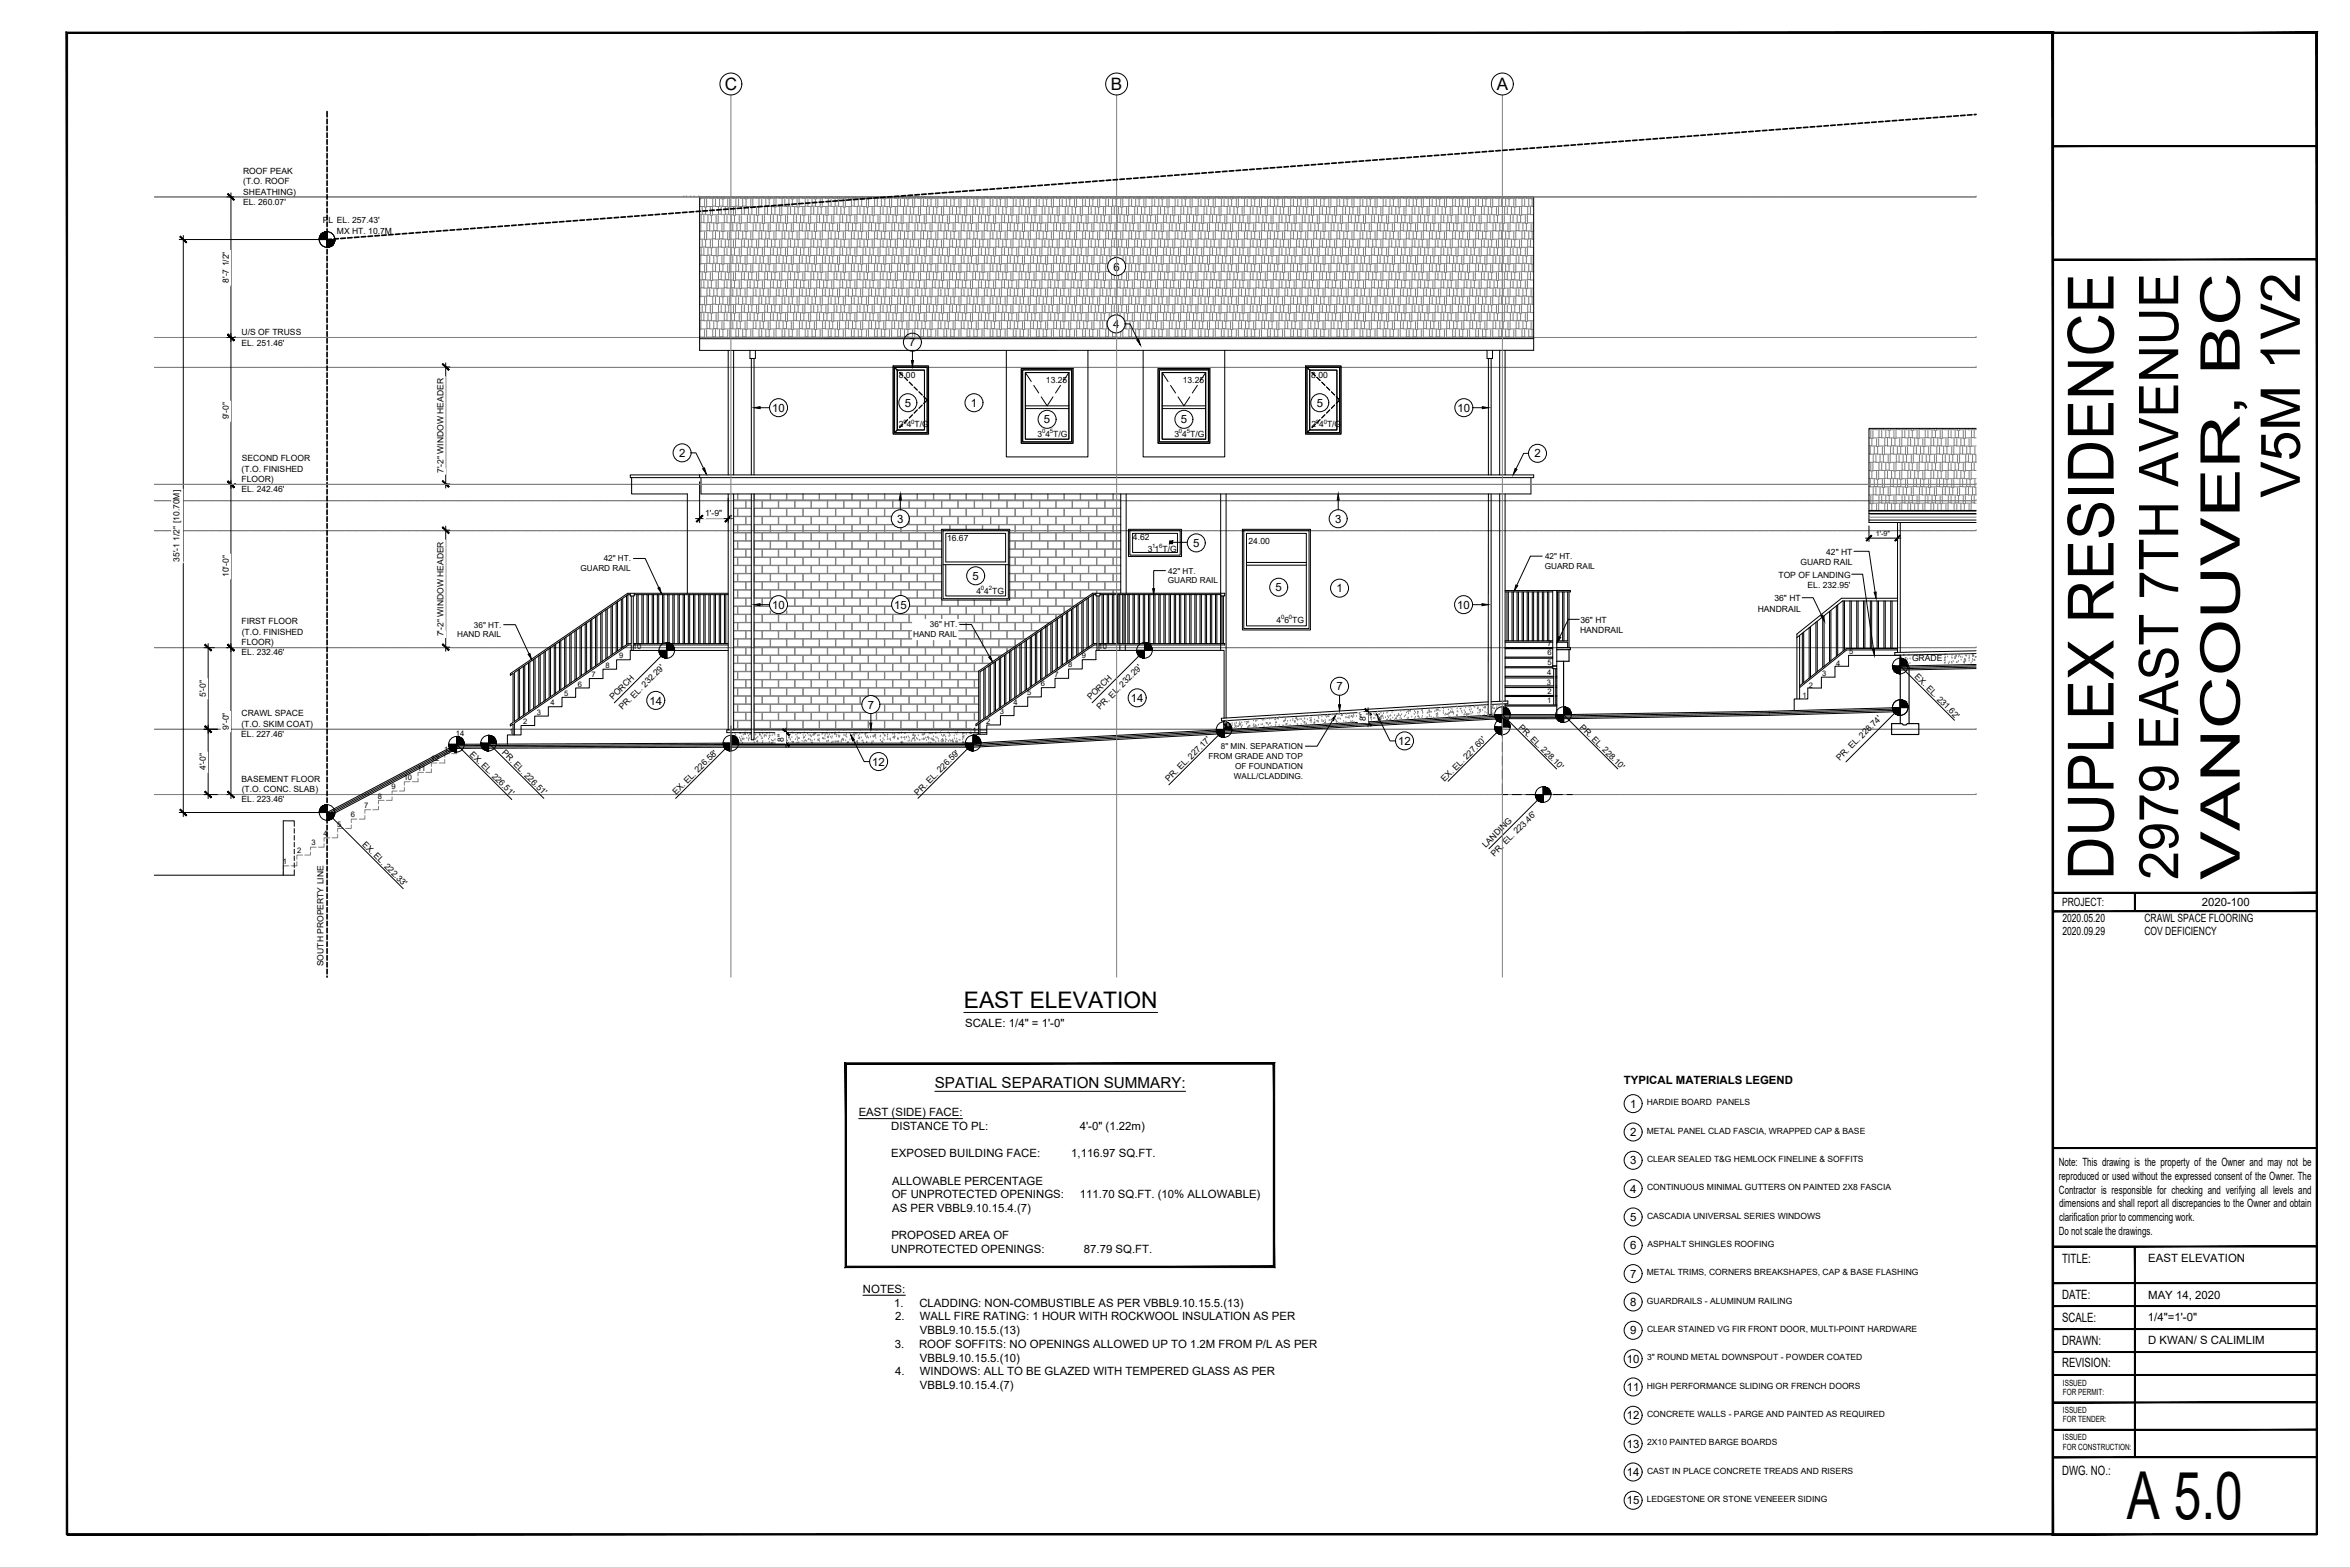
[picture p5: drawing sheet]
<svg xmlns="http://www.w3.org/2000/svg" width="914mm" height="610mm" viewBox="0 0 914 610" stroke-linecap="round" stroke-linejoin="round" font-family="sans-serif">
<defs><g id="words">
<text font-size="25.7" x="827.6" y="591.1">A 5.0</text>
<text font-size="24.8" x="822.4" y="342.3" transform="rotate(-90 822.4 342.3)">DUPLEX RESIDENCE</text>
<g font-size="21.3">
<text x="894.9" y="193.6" transform="rotate(-90 894.9 193.6)">V5M 1V2</text>
<text x="847.5" y="342.3" transform="rotate(-90 847.5 342.3)">2979 EAST 7TH AVENUE</text>
<text x="871.5" y="342.3" transform="rotate(-90 871.5 342.3)">VANCOUVER, BC</text>
</g>
<text font-size="8.9" x="375" y="392">EAST ELEVATION</text>
<g font-size="6.7">
<text x="282" y="35.1">C</text>
<text x="432.3" y="35.1">B</text>
<text x="582.4" y="35.1">A</text>
</g>
<text font-size="5.9" x="363.8" y="423.3">SPATIAL SEPARATION SUMMARY:</text>
<g font-size="5">
<text x="802.4" y="491.2">TITLE:</text>
<text x="802.4" y="505.2">DATE:</text>
<text x="802.4" y="514.1">SCALE:</text>
<text x="802.4" y="523.1">DRAWN:</text>
<text x="802.4" y="532">REVISION:</text>
<text x="802.4" y="573.6">DWG. NO.:</text>
</g>
<g font-size="4.4">
<text x="433.3" y="105.3">6</text>
<text x="433.1" y="127.6">4</text>
<text x="353.8" y="134.7">7</text>
<text x="300.5" y="160.2">10</text>
<text x="352" y="158.3">5</text>
<text x="377.8" y="158.3">1</text>
<text x="512.3" y="158.3">5</text>
<text x="567.1" y="160.2">10</text>
<text x="406.2" y="164.7">5</text>
<text x="459.5" y="164.7">5</text>
<text x="264.3" y="177.8">2</text>
<text x="597" y="178">2</text>
<text x="349.1" y="203.4">3</text>
<text x="519.5" y="203.4">3</text>
<text x="464.3" y="212.8">5</text>
<text x="378.4" y="225.6">5</text>
<text x="496.3" y="230">5</text>
<text x="520" y="230.4">1</text>
<text x="300.5" y="236.8">10</text>
<text x="348" y="236.8">15</text>
<text x="567" y="236.8">10</text>
<text x="520" y="268.6">7</text>
<text x="252.7" y="274.1">14</text>
<text x="337.6" y="275.7">7</text>
<text x="440" y="273.1">14</text>
<text x="544.1" y="289.8">12</text>
<text x="339.4" y="297.9">12</text>
<text x="802.4" y="352.4">PROJECT:</text>
<text x="856.7" y="352.5">2020-100</text>
<text x="802.5" y="358.7">2020.05.20</text>
<text x="834.4" y="358.7">CRAWL SPACE FLOORING</text>
<text x="802.5" y="363.6">2020.09.29</text>
<text x="834.4" y="363.6">COV DEFICIENCY</text>
<text x="375.5" y="399.5">SCALE: 1/4&quot; = 1'-0&quot;</text>
<text x="631.9" y="421.7">TYPICAL MATERIALS LEGEND</text>
<text x="634.2" y="430.9">1</text>
<text x="334.1" y="434.2">EAST (SIDE) FACE:</text>
<text x="346.8" y="439.6">DISTANCE TO PL:</text>
<text x="420.1" y="439.6">4'-0&quot; (1.22m)</text>
<text x="634.2" y="442">2</text>
<text x="346.8" y="450.2">EXPOSED BUILDING FACE:</text>
<text x="416.8" y="450.2">1,116.97 SQ.FT.</text>
<text x="634.2" y="453">3</text>
<text x="801.1" y="453.6">Note: This drawing is the property of the Owner and may not be</text>
<text x="347.2" y="460.8">ALLOWABLE PERCENTAGE</text>
<text x="801.1" y="459">reproduced or used without the expressed consent of the Owner. The</text>
<text x="347" y="466.2">OF UNPROTECTED OPENINGS:</text>
<text x="420.2" y="466.2">111.70 SQ.FT. (10% ALLOWABLE)</text>
<text x="634.2" y="464">4</text>
<text x="801.2" y="464.3">Contractor is responsible for checking and verifying all levels and</text>
<text x="347.2" y="471.6">AS PER VBBL9.10.15.4.(7)</text>
<text x="801.2" y="469.7">dimensions and shall report all discrepancies to the Owner and obtain</text>
<text x="634.2" y="475">5</text>
<text x="801.2" y="475">clarification prior to commencing work.</text>
<text x="346.8" y="482.2">PROPOSED AREA OF</text>
<text x="801.1" y="480.3">Do not scale the drawings.</text>
<text x="346.8" y="487.5">UNPROTECTED OPENINGS:</text>
<text x="421.8" y="487.5">87.79 SQ.FT.</text>
<text x="634.2" y="486.1">6</text>
<text x="835.9" y="491">EAST ELEVATION</text>
<text x="634.2" y="497.1">7</text>
<text x="335.8" y="502.9">NOTES:</text>
<text x="347.9" y="508.3">1.</text>
<text x="357.7" y="508.3">CLADDING: NON-COMBUSTIBLE AS PER VBBL9.10.15.5.(13)</text>
<text x="634.2" y="508.1">8</text>
<text x="835.9" y="505.5">MAY 14, 2020</text>
<text x="348.3" y="513.6">2.</text>
<text x="357.9" y="513.6">WALL FIRE RATING: 1 HOUR WITH ROCKWOOL INSULATION AS PER</text>
<text x="835.8" y="514">1/4&quot;=1'-0&quot;</text>
<text x="357.9" y="519">VBBL9.10.15.5.(13)</text>
<text x="634.2" y="519.1">9</text>
<text x="348.2" y="524.3">3.</text>
<text x="357.6" y="524.3">ROOF SOFFITS: NO OPENINGS ALLOWED UP TO 1.2M FROM P/L AS PER</text>
<text x="835.9" y="522.9">D KWAN/ S CALIMLIM</text>
<text x="357.9" y="529.7">VBBL9.10.15.5.(10)</text>
<text x="633" y="530.1">10</text>
<text x="348.4" y="535">4.</text>
<text x="357.9" y="535">WINDOWS: ALL TO BE GLAZED WITH TEMPERED GLASS AS PER</text>
<text x="357.9" y="540.4">VBBL9.10.15.4.(7)</text>
<text x="633" y="541.2">11</text>
<text x="633" y="552.2">12</text>
<text x="633" y="563.2">13</text>
<text x="633" y="574.2">14</text>
<text x="633" y="585.2">15</text>
</g>
<g font-size="3.3">
<text x="94.6" y="67.8">ROOF PEAK</text>
<text x="94.6" y="71.8">(T.O. ROOF</text>
<text x="94.7" y="75.8">SHEATHING)</text>
<text x="94.6" y="79.7">EL. 260.07'</text>
<text x="125.7" y="86.6">PL EL. 257.43'</text>
<text x="131.1" y="90.9">MX HT. 10.7M</text>
<text x="89" y="110" transform="rotate(-90 89 110)">8'-7 1/2&quot;</text>
<text x="94" y="130.5">U/S OF TRUSS</text>
<text x="94" y="134.5">EL. 251.46'</text>
<text x="349.7" y="146.9">8.00</text>
<text x="407" y="148.9">13.25</text>
<text x="460.2" y="148.9">13.25</text>
<text x="510.2" y="146.9">8.00</text>
<text x="89" y="163.2" transform="rotate(-90 89 163.2)">9'-0&quot;</text>
<text x="349.8" y="166.3">2</text>
<text x="352.8" y="166.3">4 T/G</text>
<text x="510.3" y="166.3">2</text>
<text x="513.3" y="166.3">4 T/G</text>
<text x="403.7" y="169.9">3</text>
<text x="406.8" y="169.9">4 T/G</text>
<text x="457" y="169.9">3</text>
<text x="460" y="169.9">4 T/G</text>
<text x="94.1" y="179.5">SECOND FLOOR</text>
<text x="94" y="183.5">(T.O. FINISHED</text>
<text x="172.6" y="184" transform="rotate(-90 172.6 184)">7'-2&quot; WINDOW HEADER</text>
<text x="94" y="187.5">FLOOR)</text>
<text x="94" y="191.5">EL. 242.46'</text>
<text x="274.4" y="200.9">1'-9&quot;</text>
<text x="368.5" y="210.4">16.67</text>
<text x="440.8" y="210">4.62</text>
<text x="446.7" y="214.6">3</text>
<text x="449.3" y="214.6">1 T/G</text>
<text x="485.8" y="211.6">24.00</text>
<text x="710.6" y="215.9">42&quot; HT</text>
<text x="69.8" y="218.6" transform="rotate(-90 69.8 218.6)">35'-1 1/2&quot; [10.70M]</text>
<text x="700.5" y="219.9">GUARD RAIL</text>
<text x="89" y="224.5" transform="rotate(-90 89 224.5)">10'-0&quot;</text>
<text x="692" y="224.8">TOP OF LANDING</text>
<text x="379.9" y="231">4</text>
<text x="383" y="231">4 TG</text>
<text x="690.5" y="233.9">36&quot; HT</text>
<text x="703.3" y="228.8">EL. 232.95'</text>
<text x="683.9" y="237.9">HANDRAIL</text>
<text x="94" y="242.9">FIRST FLOOR</text>
<text x="496.7" y="242.5">4</text>
<text x="499.8" y="242.5">6 TG</text>
<text x="615" y="242.3">36&quot; HT</text>
<text x="94" y="250.9">FLOOR)</text>
<text x="94.1" y="246.9">(T.O. FINISHED</text>
<text x="172.6" y="247.6" transform="rotate(-90 172.6 247.6)">7'-2&quot; WINDOW HEADER</text>
<text x="614.8" y="246.3">HANDRAIL</text>
<text x="94" y="254.9">EL. 232.46'</text>
<text x="744" y="257.3">GRADE</text>
<text x="744.9" y="263.5" transform="rotate(45 744.9 263.5)">EX. EL. 231.62'</text>
<text x="80.1" y="271.1" transform="rotate(-90 80.1 271.1)">5'-0&quot;</text>
<text x="238.6" y="272.5" transform="rotate(-45 238.6 272.5)">PORCH</text>
<text x="424.5" y="272.5" transform="rotate(-45 424.5 272.5)">PORCH</text>
<text x="94" y="278.7">CRAWL SPACE</text>
<text x="242.2" y="276.3" transform="rotate(-45 242.2 276.3)">PR. EL. 232.29'</text>
<text x="428.1" y="276.3" transform="rotate(-45 428.1 276.3)">PR. EL. 232.29'</text>
<text x="531.5" y="280.7" transform="rotate(-90 531.5 280.7)">8&quot;</text>
<text x="89" y="283.8" transform="rotate(-90 89 283.8)">9'-0&quot;</text>
<text x="93.9" y="286.7">EL. 227.46'</text>
<text x="93.9" y="282.7">(T.O. SKIM COAT)</text>
<text x="590.7" y="283.1" transform="rotate(45 590.7 283.1)">PR. EL. 228.10'</text>
<text x="614.5" y="283.1" transform="rotate(45 614.5 283.1)">PR. EL. 228.10'</text>
<text x="182.6" y="293.5" transform="rotate(45 182.6 293.5)">EX. EL. 226.51'</text>
<text x="195.1" y="293.1" transform="rotate(45 195.1 293.1)">PR. EL. 226.51'</text>
<text x="305" y="288.5" transform="rotate(-90 305 288.5)">8&quot;</text>
<text x="80.1" y="299.6" transform="rotate(-90 80.1 299.6)">4'-0&quot;</text>
<text x="715.9" y="296.1" transform="rotate(-45 715.9 296.1)">PR. EL. 228.74'</text>
<text x="94" y="304.1">BASEMENT FLOOR</text>
<text x="454.8" y="304.3" transform="rotate(-45 454.8 304.3)">PR. EL. 227.17'</text>
<text x="562.1" y="304.3" transform="rotate(-45 562.1 304.3)">EX. EL. 227.60'</text>
<text x="94.1" y="308.1">(T.O. CONC. SLAB)</text>
<text x="263.1" y="309.4" transform="rotate(-45 263.1 309.4)">EX. EL. 226.58'</text>
<text x="357.2" y="309.5" transform="rotate(-45 357.2 309.5)">PR. EL. 226.59'</text>
<text x="94" y="312.1">EL. 223.46'</text>
<text x="140.8" y="328.6" transform="rotate(45 140.8 328.6)">EX. EL. 222.33'</text>
<text x="578.1" y="329.9" transform="rotate(-45 578.1 329.9)">LANDING</text>
<text x="581.5" y="333.4" transform="rotate(-45 581.5 333.4)">PR. EL. 223.46'</text>
<text x="125.9" y="375.9" transform="rotate(-90 125.9 375.9)">SOUTH PROPERTY LINE</text>
<text x="640.8" y="430">HARDIE BOARD PANELS</text>
<text x="640.8" y="441.1">METAL PANEL CLAD FASCIA, WRAPPED CAP &amp; BASE</text>
<text x="640.9" y="452.1">CLEAR SEALED T&amp;G HEMLOCK FINELINE &amp; SOFFITS</text>
<text x="640.9" y="463.1">CONTINUOUS MINIMAL GUTTERS ON PAINTED 2X8 FASCIA</text>
<text x="640.9" y="474.1">CASCADIA UNIVERSAL SERIES WINDOWS</text>
<text x="641" y="485.1">ASPHALT SHINGLES ROOFING</text>
<text x="640.8" y="496.2">METAL TRIMS, CORNERS BREAKSHAPES, CAP &amp; BASE FLASHING</text>
<text x="640.8" y="507.2">GUARDRAILS - ALUMINUM RAILING</text>
<text x="640.9" y="518.2">CLEAR STAINED VG FIR FRONT DOOR, MULTI-POINT HARDWARE</text>
<text x="640.9" y="529.2">3&quot; ROUND METAL DOWNSPOUT - POWDER COATED</text>
<text x="802.7" y="539">ISSUED</text>
<text x="640.8" y="540.2">HIGH PERFORMANCE SLIDING OR FRENCH DOORS</text>
<text x="802.7" y="542.7">FOR PERMIT:</text>
<text x="640.9" y="551.3">CONCRETE WALLS - PARGE AND PAINTED AS REQUIRED</text>
<text x="802.7" y="549.7">ISSUED</text>
<text x="802.7" y="553.3">FOR TENDER:</text>
<text x="640.9" y="562.3">2X10 PAINTED BARGE BOARDS</text>
<text x="802.7" y="564">FOR CONSTRUCTION:</text>
<text x="802.7" y="560.4">ISSUED</text>
<text x="640.9" y="573.3">CAST IN PLACE CONCRETE TREADS AND RISERS</text>
<text x="640.8" y="584.3">LEDGESTONE OR STONE VENEEER SIDING</text>
</g>
<g font-size="3.2">
<text x="234.9" y="218.4">42&quot; HT.</text>
<text x="601.1" y="221.3">GUARD RAIL</text>
<text x="601.2" y="217.5">42&quot; HT.</text>
<text x="225.9" y="222.2">GUARD RAIL</text>
<text x="454.5" y="227">GUARD RAIL</text>
<text x="454.6" y="223.1">42&quot; HT.</text>
<text x="184.4" y="244.2">36&quot; HT.</text>
<text x="361.8" y="244.1">36&quot; HT.</text>
<text x="177.9" y="248">HAND RAIL</text>
<text x="355.3" y="247.9">HAND RAIL</text>
<text x="475" y="291.5">8&quot; MIN. SEPARATION</text>
<text x="470.2" y="295.3">FROM GRADE AND TOP</text>
<text x="480.6" y="299.2">OF FOUNDATION</text>
<text x="480.1" y="303">WALL/CLADDING.</text>
</g>
<g font-size="3">
<text x="602.2" y="251.3">7</text>
<text x="240.9" y="256.1">9</text>
<text x="246.2" y="252.5">10</text>
<text x="420.9" y="256">9</text>
<text x="427.5" y="252.3">10</text>
<text x="602.2" y="255">6</text>
<text x="719.5" y="254.3">5</text>
<text x="230.2" y="263.4">7</text>
<text x="235.5" y="259.8">8</text>
<text x="410.3" y="263.2">7</text>
<text x="415.6" y="259.6">8</text>
<text x="602.1" y="262.5">4</text>
<text x="602.1" y="258.9">5</text>
<text x="709.1" y="263">3</text>
<text x="714.4" y="258.9">4</text>
<text x="224.9" y="267.1">6</text>
<text x="405" y="266.9">6</text>
<text x="601.9" y="266.5">3</text>
<text x="703.8" y="267.5">2</text>
<text x="214.2" y="274.4">4</text>
<text x="219.5" y="270.7">5</text>
<text x="394.3" y="274.1">4</text>
<text x="399.7" y="270.5">5</text>
<text x="602.1" y="273.6">1</text>
<text x="602.1" y="270">2</text>
<text x="701.4" y="271.4">1</text>
<text x="203.5" y="281.7">2</text>
<text x="208.9" y="278.1">3</text>
<text x="383.7" y="281.7">2</text>
<text x="389.1" y="277.7">3</text>
<text x="177.4" y="286.4">14</text>
<text x="198.2" y="285.4">1</text>
<text x="378.4" y="285">1</text>
<text x="172.8" y="292.5">13</text>
<text x="162.4" y="299.8">11</text>
<text x="167.6" y="296.2">12</text>
<text x="157.1" y="303.4">10</text>
<text x="147" y="310.7">8</text>
<text x="152.3" y="307.1">9</text>
<text x="136.4" y="318">6</text>
<text x="141.7" y="314.4">7</text>
<text x="131.2" y="321.6">5</text>
<text x="121.2" y="328.9">3</text>
<text x="125.9" y="325.3">4</text>
<text x="115.6" y="332">2</text>
<text x="110" y="336.2">1</text>
</g>
<text font-size="2.8" x="729.9" y="208.6">1'-9&quot;</text>
<g font-size="2.3">
<text x="351.5" y="164.8">0</text>
<text x="354.5" y="164.8">0</text>
<text x="512" y="164.8">0</text>
<text x="515.1" y="164.8">0</text>
<text x="405.5" y="168.4">0</text>
<text x="408.5" y="168.4">5</text>
<text x="458.7" y="168.4">0</text>
<text x="461.8" y="168.4">5</text>
<text x="448.3" y="213.2">1</text>
<text x="451" y="213.2">6</text>
<text x="381.7" y="229.6">0</text>
<text x="384.8" y="229.6">2</text>
<text x="498.5" y="241">0</text>
<text x="501.6" y="241">0</text>
</g>
</g></defs>
<path d="M60 283.7h708.9" fill="none" stroke="#808080" stroke-width=".39"/>
<circle cx="768.9" cy="283.7" r=".16" fill="#808080"/>
<path d="M60 309.1h708.9" fill="none" stroke="#808080" stroke-width=".39"/>
<circle cx="768.9" cy="309.1" r=".16" fill="#808080"/>
<path d="M60 206.4h708.9" fill="none" stroke="#808080" stroke-width=".39"/>
<circle cx="768.9" cy="206.4" r=".16" fill="#808080"/>
<path d="M60 142.9h708.9" fill="none" stroke="#808080" stroke-width=".39"/>
<circle cx="768.9" cy="142.9" r=".16" fill="#808080"/>
<path d="M60 194.8h708.9" fill="none" stroke="#808080" stroke-width=".39"/>
<circle cx="768.9" cy="194.8" r=".16" fill="#808080"/>
<g fill="none" stroke="#808080" stroke-width=".39">
<path d="M272.2 77.4h.5M272.7 77.2h2.4M275.1 77h1M276.1 77.2h1.6M277.7 77h1.3M279 77.2h1.9M280.9 77.4h.8M281.7 77.2h2.4M284.1 77h1M285.1 77.2h1.6M286.7 77h1.3M288 77.2h1.9"/>
<path d="M289.9 77.4h.8M290.7 77.2h2.4M293.1 77h1M294.1 77.2h1.6M295.7 77h1.3M297 77.2h1.9M298.9 77.4h.8M299.7 77.2h2.4M302.1 77h1M303.1 77.2h1.6M304.7 77h1.3M306 77.2h1.9"/>
<path d="M307.9 77.4h.8M308.7 77.2h2.4M311.1 77h1M312.1 77.2h1.6M313.7 77h1.3M315 77.2h1.9M316.9 77.4h.8M317.7 77.2h2.4M320.1 77h1M321.1 77.2h1.6M322.7 77h1.3M324 77.2h1.9"/>
<path d="M325.9 77.4h.8M326.7 77.2h2.4M329.1 77h1M330.1 77.2h1.6M331.7 77h1.3M333 77.2h1.9M334.9 77.4h.8M335.7 77.2h2.4M338.1 77h1M339.1 77.2h1.6M340.7 77h1.3M342 77.2h1.9"/>
<path d="M343.9 77.4h.8M344.7 77.2h2.4M347.1 77h1M348.1 77.2h1.6M349.7 77h1.3M351 77.2h1.9M352.9 77.4h.8M353.7 77.2h2.4M356.1 77h1M357.1 77.2h1.6M358.7 77h1.3M360 77.2h1.9"/>
<path d="M361.9 77.4h.8M362.7 77.2h2.3M365 77h1.1M366.1 77.2h1.6M367.7 77h1.3M369 77.2h1.9M370.9 77.4h.8M371.7 77.2h2.3M374 77h1.1M375.1 77.2h1.6M376.7 77h1.3M378 77.2h1.9"/>
<path d="M379.9 77.4h.7M380.6 77.2h2.4M383 77h1.1M384.1 77.2h1.6M385.7 77h1.3M387 77.2h1.9M388.9 77.4h.7M389.6 77.2h2.4M392 77h1.1M393.1 77.2h1.6M394.7 77h1.3M396 77.2h1.9"/>
<path d="M397.9 77.4h.7M398.6 77.2h2.4M401 77h1.1M402.1 77.2h1.6M403.7 77h1.3M405 77.2h1.9M406.9 77.4h.7M407.6 77.2h2.4M410 77h1.1M411.1 77.2h1.6M412.7 77h1.3M414 77.2h1.8"/>
<path d="M415.8 77.4h.8M416.6 77.2h2.4M419 77h1.1M420.1 77.2h1.6M421.7 77h1.3M423 77.2h1.8M424.8 77.4h.8M425.6 77.2h2.4M428 77h1.1M429.1 77.2h1.6M430.7 77h1.3M432 77.2h1.8"/>
<path d="M433.8 77.4h.8M434.6 77.2h2.4M437 77h1.1M438.1 77.2h1.6M439.7 77h1.3M441 77.2h1.8M442.8 77.4h.8M443.6 77.2h2.4M446 77h1.1M447.1 77.2h1.6M448.7 77h1.3M450 77.2h1.8"/>
<path d="M451.8 77.4h.8M452.6 77.2h2.4M455 77h1.1M456.1 77.2h1.6M457.7 77h1.3M459 77.2h1.8M460.8 77.4h.8M461.6 77.2h2.4M464 77h1.1M465.1 77.2h1.5M466.6 77h1.4M468 77.2h1.8"/>
<path d="M469.8 77.4h.8M470.6 77.2h2.4M473 77h1.1M474.1 77.2h1.5M475.6 77h1.4M477 77.2h1.8M478.8 77.4h.8M479.6 77.2h2.4M482 77h1.1M483.1 77.2h1.5M484.6 77h1.4M486 77.2h1.8"/>
<path d="M487.8 77.4h.8M488.6 77.2h2.4M491 77h1M492 77.2h1.6M493.6 77h1.4M495 77.2h1.8M496.8 77.4h.8M497.6 77.2h2.4M500 77h1M501 77.2h1.6M502.6 77h1.4M504 77.2h1.8"/>
<path d="M505.8 77.4h.8M506.6 77.2h2.4M509 77h1M510 77.2h1.6M511.6 77h1.4M513 77.2h1.8M514.8 77.4h.8M515.6 77.2h2.4M518 77h1M519 77.2h1.6M520.6 77h1.4M522 77.2h1.8"/>
<path d="M523.8 77.4h.8M524.6 77.2h2.4M527 77h1M528 77.2h1.6M529.6 77h1.4M531 77.2h1.8M532.8 77.4h.8M533.6 77.2h2.4M536 77h1M537 77.2h1.6M538.6 77h1.3M539.9 77.2h1.9"/>
<path d="M541.8 77.4h.8M542.6 77.2h2.4M545 77h1M546 77.2h1.6M547.6 77h1.3M548.9 77.2h1.9M550.8 77.4h.8M551.6 77.2h2.4M554 77h1M555 77.2h1.6M556.6 77h1.3M557.9 77.2h1.9"/>
<path d="M559.8 77.4h.8M560.6 77.2h2.4M563 77h1M564 77.2h1.6M565.6 77h1.3M566.9 77.2h1.9M568.8 77.4h.8M569.6 77.2h2.4M572 77h1M573 77.2h1.6M574.6 77h1.3M575.9 77.2h1.9"/>
<path d="M577.8 77.4h.8M578.6 77.2h2.3M580.9 77h1.1M582 77.2h1.6M583.6 77h1.3M584.9 77.2h1.9M586.8 77.4h.8M587.6 77.2h2.3M589.9 77h1.1M591 77.2h1.6M592.6 77h1.3M593.9 77.2h1.9"/>
<path d="M595.8 77.4h.8M596.6 77.2h.2M272.2 83.5h1M272.2 86.7h.6M272.2 96.2h1M272.2 99.4h.6M272.2 80.2h.1M272.2 92.9h.1M272.2 90.1h.5M272.3 80.3h1.9M272.3 93h1.9M272.7 89.9h2.4"/>
<path d="M272.8 86.5h1.1M272.8 99.2h1.1M273.2 83.4h1.4M273.2 96.1h1.4M273.9 86.7h1.6M273.9 99.4h1.6M274.2 80.5h.7M274.2 93.2h.7M274.6 83.5h1.8M274.6 96.2h1.8M274.9 80.3h2.4M274.9 93h2.4"/>
<path d="M275.1 89.7h1M275.5 86.5h1.3M275.5 99.2h1.3M276.1 89.9h1.6M276.4 83.7h.8M276.4 96.4h.8M276.8 86.7h1.8M276.8 99.4h1.8M277.2 83.5h2.4M277.2 96.2h2.4M277.3 80.2h1.1M277.3 92.9h1.1"/>
<path d="M277.7 89.7h1.3M278.4 80.3h1.6M278.4 93h1.6M278.6 86.9h.8M278.6 99.6h.8M279 89.9h1.9M279.4 86.7h2.4M279.4 99.4h2.4M279.6 83.4h1M279.6 96.1h1M280 80.2h1.3M280 92.9h1.3"/>
<path d="M280.6 83.5h1.6M280.6 96.2h1.6M280.9 90.1h.8M281.3 80.3h1.9M281.3 93h1.9M281.7 89.9h2.4M281.8 86.5h1.1M281.8 99.2h1.1M282.2 83.4h1.4M282.2 96.1h1.4M282.9 86.7h1.6M282.9 99.4h1.6"/>
<path d="M283.2 80.5h.7M283.2 93.2h.7M283.6 83.5h1.8M283.6 96.2h1.8M283.9 80.3h2.4M283.9 93h2.4M284.1 89.7h1M284.5 86.5h1.3M284.5 99.2h1.3M285.1 89.9h1.6M285.4 83.7h.8M285.4 96.4h.8"/>
<path d="M285.8 86.7h1.8M285.8 99.4h1.8M286.2 83.5h2.4M286.2 96.2h2.4M286.3 80.2h1.1M286.3 92.9h1.1M286.7 89.7h1.3M287.4 80.3h1.6M287.4 93h1.6M287.6 86.9h.8M287.6 99.6h.8M288 89.9h1.9"/>
<path d="M288.4 86.7h2.4M288.4 99.4h2.4M288.6 83.4h1M288.6 96.1h1M289 80.2h1.3M289 92.9h1.3M289.6 83.5h1.6M289.6 96.2h1.6M289.9 90.1h.8M290.3 80.3h1.8M290.3 93h1.8M290.7 89.9h2.4"/>
<path d="M290.8 86.5h1.1M290.8 99.2h1.1M291.2 83.4h1.4M291.2 96.1h1.4M291.9 86.7h1.6M291.9 99.4h1.6M292.1 80.5h.8M292.1 93.2h.8M292.6 83.5h1.8M292.6 96.2h1.8M292.9 80.3h2.4M292.9 93h2.4"/>
<path d="M293.1 89.7h1M293.5 86.5h1.3M293.5 99.2h1.3M294.1 89.9h1.6M294.4 83.7h.8M294.4 96.4h.8M294.8 86.7h1.9M294.8 99.4h1.9M295.2 83.5h2.4M295.2 96.2h2.4M295.3 80.2h1.1M295.3 92.9h1.1"/>
<path d="M295.7 89.7h1.3M296.4 80.3h1.6M296.4 93h1.6M296.7 86.9h.7M296.7 99.6h.7M297 89.9h1.9M297.4 86.7h2.4M297.4 99.4h2.4M297.6 83.4h1M297.6 96.1h1M298 80.2h1.3M298 92.9h1.3"/>
<path d="M298.6 83.5h1.6M298.6 96.2h1.6M298.9 90.1h.8M299.3 80.3h1.8M299.3 93h1.8M299.7 89.9h2.4M299.8 86.5h1.1M299.8 99.2h1.1M300.2 83.4h1.3M300.2 96.1h1.3M300.9 86.7h1.6M300.9 99.4h1.6"/>
<path d="M301.1 80.5h.8M301.1 93.2h.8M301.5 83.5h1.9M301.5 96.2h1.9M301.9 80.3h2.4M301.9 93h2.4M302.1 89.7h1M302.5 86.5h1.3M302.5 99.2h1.3M303.1 89.9h1.6M303.4 83.7h.8M303.4 96.4h.8"/>
<path d="M303.8 86.7h1.9M303.8 99.4h1.9M304.2 83.5h2.4M304.2 96.2h2.4M304.3 80.2h1.1M304.3 92.9h1.1M304.7 89.7h1.3M305.4 80.3h1.6M305.4 93h1.6M305.7 86.9h.7M305.7 99.6h.7M306 89.9h1.9"/>
<path d="M306.4 86.7h2.4M306.4 99.4h2.4M306.6 83.4h1M306.6 96.1h1M307 80.2h1.3M307 92.9h1.3M307.6 83.5h1.6M307.6 96.2h1.6M307.9 90.1h.8M308.3 80.3h1.8M308.3 93h1.8M308.7 89.9h2.4"/>
<path d="M308.8 86.5h1.1M308.8 99.2h1.1M309.2 83.4h1.3M309.2 96.1h1.3M309.9 86.7h1.6M309.9 99.4h1.6M310.1 80.5h.8M310.1 93.2h.8M310.5 83.5h1.9M310.5 96.2h1.9M310.9 80.3h2.4M310.9 93h2.4"/>
<path d="M311.1 89.7h1M311.5 86.5h1.3M311.5 99.2h1.3M312.1 89.9h1.6M312.4 83.7h.8M312.4 96.4h.8M312.8 86.7h1.8M312.8 99.4h1.8M313.2 83.5h2.4M313.2 96.2h2.4M313.3 80.2h1.1M313.3 92.9h1.1"/>
<path d="M313.7 89.7h1.3M314.4 80.3h1.6M314.4 93h1.6M314.6 86.9h.8M314.6 99.6h.8M315 89.9h1.9M315.4 86.7h2.4M315.4 99.4h2.4M315.6 83.4h1M315.6 96.1h1M316 80.2h1.3M316 92.9h1.3"/>
<path d="M316.6 83.5h1.6M316.6 96.2h1.6M316.9 90.1h.8M317.3 80.3h1.8M317.3 93h1.8M317.7 89.9h2.4M317.8 86.5h1.1M317.8 99.2h1.1M318.2 83.4h1.3M318.2 96.1h1.3M318.9 86.7h1.6M318.9 99.4h1.6"/>
<path d="M319.1 80.5h.8M319.1 93.2h.8M319.5 83.5h1.9M319.5 96.2h1.9M319.9 80.3h2.4M319.9 93h2.4M320.1 89.7h1M320.5 86.5h1.3M320.5 99.2h1.3M321.1 89.9h1.6M321.4 83.7h.8M321.4 96.4h.8"/>
<path d="M321.8 86.7h1.8M321.8 99.4h1.8M322.2 83.5h2.4M322.2 96.2h2.4M322.3 80.2h1.1M322.3 92.9h1.1M322.7 89.7h1.3M323.4 80.3h1.6M323.4 93h1.6M323.6 86.9h.8M323.6 99.6h.8M324 89.9h1.9"/>
<path d="M324.4 86.7h2.4M324.4 99.4h2.4M324.6 83.4h1M324.6 96.1h1M325 80.2h1.3M325 92.9h1.3M325.6 83.5h1.6M325.6 96.2h1.6M325.9 90.1h.8M326.3 80.3h1.8M326.3 93h1.8M326.7 89.9h2.4"/>
<path d="M326.8 86.5h1.1M326.8 99.2h1.1M327.2 83.4h1.3M327.2 96.1h1.3M327.9 86.7h1.6M327.9 99.4h1.6M328.1 80.5h.8M328.1 93.2h.8M328.5 83.5h1.9M328.5 96.2h1.9M328.9 80.3h2.4M328.9 93h2.4"/>
<path d="M329.1 89.7h1M329.5 86.5h1.3M329.5 99.2h1.3M330.1 89.9h1.6M330.4 83.7h.8M330.4 96.4h.8M330.8 86.7h1.8M330.8 99.4h1.8M331.2 83.5h2.4M331.2 96.2h2.4M331.3 80.2h1.1M331.3 92.9h1.1"/>
<path d="M331.7 89.7h1.3M332.4 80.3h1.6M332.4 93h1.6M332.6 86.9h.8M332.6 99.6h.8M333 89.9h1.9M333.4 86.7h2.4M333.4 99.4h2.4M333.6 83.4h1M333.6 96.1h1M334 80.2h1.3M334 92.9h1.3"/>
<path d="M334.6 83.5h1.6M334.6 96.2h1.6M334.9 90.1h.8M335.3 80.3h1.8M335.3 93h1.8M335.7 89.9h2.4M335.8 86.5h1.1M335.8 99.2h1.1M336.2 83.4h1.3M336.2 96.1h1.3M336.9 86.7h1.6M336.9 99.4h1.6"/>
<path d="M337.1 80.5h.8M337.1 93.2h.8M337.5 83.5h1.9M337.5 96.2h1.9M337.9 80.3h2.4M337.9 93h2.4M338.1 89.7h1M338.5 86.5h1.3M338.5 99.2h1.3M339.1 89.9h1.6M339.4 83.7h.8M339.4 96.4h.8"/>
<path d="M339.8 86.7h1.8M339.8 99.4h1.8M340.2 83.5h2.3M340.2 96.2h2.3M340.3 80.2h1.1M340.3 92.9h1.1M340.7 89.7h1.3M341.4 80.3h1.5M341.4 93h1.5M341.6 86.9h.8M341.6 99.6h.8M342 89.9h1.9"/>
<path d="M342.4 86.7h2.4M342.4 99.4h2.4M342.5 83.4h1.1M342.5 96.1h1.1M342.9 80.2h1.4M342.9 92.9h1.4M343.6 83.5h1.6M343.6 96.2h1.6M343.9 90.1h.8M344.3 80.3h1.8M344.3 93h1.8M344.7 89.9h2.4"/>
<path d="M344.8 86.5h1.1M344.8 99.2h1.1M345.2 83.4h1.3M345.2 96.1h1.3M345.9 86.7h1.6M345.9 99.4h1.6M346.1 80.5h.8M346.1 93.2h.8M346.5 83.5h1.9M346.5 96.2h1.9M346.9 80.3h2.4M346.9 93h2.4"/>
<path d="M347.1 89.7h1M347.5 86.5h1.3M347.5 99.2h1.3M348.1 89.9h1.6M348.4 83.7h.8M348.4 96.4h.8M348.8 86.7h1.8M348.8 99.4h1.8M349.2 83.5h2.3M349.2 96.2h2.3M349.3 80.2h1.1M349.3 92.9h1.1"/>
<path d="M349.7 89.7h1.3M350.4 80.3h1.5M350.4 93h1.5M350.6 86.9h.8M350.6 99.6h.8M351 89.9h1.9M351.4 86.7h2.4M351.4 99.4h2.4M351.5 83.4h1.1M351.5 96.1h1.1M351.9 80.2h1.4M351.9 92.9h1.4"/>
<path d="M352.6 83.5h1.6M352.6 96.2h1.6M352.9 90.1h.8M353.3 80.3h1.8M353.3 93h1.8M353.7 89.9h2.4M353.8 86.5h1.1M353.8 99.2h1.1M354.2 83.4h1.3M354.2 96.1h1.3M354.9 86.7h1.6M354.9 99.4h1.6"/>
<path d="M355.1 80.5h.8M355.1 93.2h.8M355.5 83.5h1.9M355.5 96.2h1.9M355.9 80.3h2.4M355.9 93h2.4M356.1 89.7h1M356.5 86.5h1.3M356.5 99.2h1.3M357.1 89.9h1.6M357.4 83.7h.8M357.4 96.4h.8"/>
<path d="M357.8 86.7h1.8M357.8 99.4h1.8M358.2 83.5h2.3M358.2 96.2h2.3M358.3 80.2h1.1M358.3 92.9h1.1M358.7 89.7h1.3M359.4 80.3h1.5M359.4 93h1.5M359.6 86.9h.8M359.6 99.6h.8M360 89.9h1.9"/>
<path d="M360.4 86.7h2.4M360.4 99.4h2.4M360.5 83.4h1.1M360.5 96.1h1.1M360.9 80.2h1.4M360.9 92.9h1.4M361.6 83.5h1.6M361.6 96.2h1.6M361.9 90.1h.8M362.3 80.3h1.8M362.3 93h1.8M362.7 89.9h2.3"/>
<path d="M362.8 86.5h1.1M362.8 99.2h1.1M363.2 83.4h1.3M363.2 96.1h1.3M363.9 86.7h1.5M363.9 99.4h1.5M364.1 80.5h.8M364.1 93.2h.8M364.5 83.5h1.9M364.5 96.2h1.9M364.9 80.3h2.4M364.9 93h2.4"/>
<path d="M365 89.7h1.1M365.4 86.5h1.4M365.4 99.2h1.4M366.1 89.9h1.6M366.4 83.7h.8M366.4 96.4h.8M366.8 86.7h1.8M366.8 99.4h1.8M367.2 83.5h2.3M367.2 96.2h2.3M367.3 80.2h1M367.3 92.9h1"/>
<path d="M367.7 89.7h1.3M368.3 80.3h1.6M368.3 93h1.6M368.6 86.9h.8M368.6 99.6h.8M369 89.9h1.9M369.4 86.7h2.4M369.4 99.4h2.4M369.5 83.4h1.1M369.5 96.1h1.1M369.9 80.2h1.4M369.9 92.9h1.4"/>
<path d="M370.6 83.5h1.6M370.6 96.2h1.6M370.9 90.1h.8M371.3 80.3h1.8M371.3 93h1.8M371.7 89.9h2.3M371.8 86.5h1.1M371.8 99.2h1.1M372.2 83.4h1.3M372.2 96.1h1.3M372.9 86.7h1.5M372.9 99.4h1.5"/>
<path d="M373.1 80.5h.8M373.1 93.2h.8M373.5 83.5h1.9M373.5 96.2h1.9M373.9 80.3h2.4M373.9 93h2.4M374 89.7h1.1M374.4 86.5h1.4M374.4 99.2h1.4M375.1 89.9h1.6M375.4 83.7h.8M375.4 96.4h.8"/>
<path d="M375.8 86.7h1.8M375.8 99.4h1.8M376.2 83.5h2.3M376.2 96.2h2.3M376.3 80.2h1M376.3 92.9h1M376.7 89.7h1.3M377.3 80.3h1.6M377.3 93h1.6M377.6 86.9h.8M377.6 99.6h.8M378 89.9h1.9"/>
<path d="M378.4 86.7h2.4M378.4 99.4h2.4M378.5 83.4h1.1M378.5 96.1h1.1M378.9 80.2h1.4M378.9 92.9h1.4M379.6 83.5h1.6M379.6 96.2h1.6M379.9 90.1h.7M380.3 80.3h1.8M380.3 93h1.8M380.6 89.9h2.4"/>
<path d="M380.8 86.5h1.1M380.8 99.2h1.1M381.2 83.4h1.3M381.2 96.1h1.3M381.9 86.7h1.5M381.9 99.4h1.5M382.1 80.5h.8M382.1 93.2h.8M382.5 83.5h1.9M382.5 96.2h1.9M382.9 80.3h2.4M382.9 93h2.4"/>
<path d="M383 89.7h1.1M383.4 86.5h1.4M383.4 99.2h1.4M384.1 89.9h1.6M384.4 83.7h.8M384.4 96.4h.8M384.8 86.7h1.8M384.8 99.4h1.8M385.2 83.5h2.3M385.2 96.2h2.3M385.3 80.2h1M385.3 92.9h1"/>
<path d="M385.7 89.7h1.3M386.3 80.3h1.6M386.3 93h1.6M386.6 86.9h.8M386.6 99.6h.8M387 89.9h1.9M387.4 86.7h2.4M387.4 99.4h2.4M387.5 83.4h1.1M387.5 96.1h1.1M387.9 80.2h1.4M387.9 92.9h1.4"/>
<path d="M388.6 83.5h1.6M388.6 96.2h1.6M388.9 90.1h.7M389.3 80.3h1.8M389.3 93h1.8M389.6 89.9h2.4M389.8 86.5h1M389.8 99.2h1M390.2 83.4h1.3M390.2 96.1h1.3M390.8 86.7h1.6M390.8 99.4h1.6"/>
<path d="M391.1 80.5h.8M391.1 93.2h.8M391.5 83.5h1.8M391.5 96.2h1.8M391.9 80.3h2.4M391.9 93h2.4M392 89.7h1.1M392.4 86.5h1.3M392.4 99.2h1.3M393.1 89.9h1.6M393.3 83.7h.9M393.3 96.4h.9"/>
<path d="M393.7 86.7h1.9M393.7 99.4h1.9M394.2 83.5h2.3M394.2 96.2h2.3M394.3 80.2h1M394.3 92.9h1M394.7 89.7h1.3M395.3 80.3h1.6M395.3 93h1.6M395.6 86.9h.8M395.6 99.6h.8M396 89.9h1.9"/>
<path d="M396.4 86.7h2.4M396.4 99.4h2.4M396.5 83.4h1.1M396.5 96.1h1.1M396.9 80.2h1.4M396.9 92.9h1.4M397.6 83.5h1.6M397.6 96.2h1.6M397.9 90.1h.7M398.3 80.3h1.8M398.3 93h1.8M398.6 89.9h2.4"/>
<path d="M398.8 86.5h1M398.8 99.2h1M399.2 83.4h1.3M399.2 96.1h1.3M399.8 86.7h1.6M399.8 99.4h1.6M400.1 80.5h.8M400.1 93.2h.8M400.5 83.5h1.8M400.5 96.2h1.8M400.9 80.3h2.4M400.9 93h2.4"/>
<path d="M401 89.7h1.1M401.4 86.5h1.3M401.4 99.2h1.3M402.1 89.9h1.6M402.3 83.7h.8M402.3 96.4h.8M402.7 86.7h1.9M402.7 99.4h1.9M403.1 83.5h2.4M403.1 96.2h2.4M403.3 80.2h1M403.3 92.9h1"/>
<path d="M403.7 89.7h1.3M404.3 80.3h1.6M404.3 93h1.6M404.6 86.9h.8M404.6 99.6h.8M405 89.9h1.9M405.4 86.7h2.4M405.4 99.4h2.4M405.5 83.4h1.1M405.5 96.1h1.1M405.9 80.2h1.4M405.9 92.9h1.4"/>
<path d="M406.6 83.5h1.6M406.6 96.2h1.6M406.9 90.1h.7M407.3 80.3h1.8M407.3 93h1.8M407.6 89.9h2.4M407.8 86.5h1M407.8 99.2h1M408.2 83.4h1.3M408.2 96.1h1.3M408.8 86.7h1.6M408.8 99.4h1.6"/>
<path d="M409.1 80.5h.8M409.1 93.2h.8M409.5 83.5h1.8M409.5 96.2h1.8M409.9 80.3h2.4M409.9 93h2.4M410 89.7h1.1M410.4 86.5h1.3M410.4 99.2h1.3M411.1 89.9h1.6M411.3 83.7h.8M411.3 96.4h.8"/>
<path d="M411.7 86.7h1.9M411.7 99.4h1.9M412.1 83.5h2.4M412.1 96.2h2.4M412.3 80.2h1M412.3 92.9h1M412.7 89.7h1.3M413.3 80.3h1.6M413.3 93h1.6M413.6 86.9h.8M413.6 99.6h.8M414 89.9h1.8"/>
<path d="M414.4 86.7h2.4M414.4 99.4h2.4M414.5 83.4h1.1M414.5 96.1h1.1M414.9 80.2h1.3M414.9 92.9h1.3M415.6 83.5h1.6M415.6 96.2h1.6M415.8 90.1h.8M416.2 80.3h1.9M416.2 93h1.9M416.6 89.9h2.4"/>
<path d="M416.8 86.5h1M416.8 99.2h1M417.2 83.4h1.3M417.2 96.1h1.3M417.8 86.7h1.6M417.8 99.4h1.6M418.1 80.5h.8M418.1 93.2h.8M418.5 83.5h1.9M418.5 96.2h1.9M418.9 80.3h2.4M418.9 93h2.4"/>
<path d="M419 89.7h1.1M419.4 86.5h1.3M419.4 99.2h1.3M420.1 89.9h1.6M420.4 83.7h.7M420.4 96.4h.7M420.7 86.7h1.9M420.7 99.4h1.9M421.1 83.5h2.4M421.1 96.2h2.4M421.3 80.2h1M421.3 92.9h1"/>
<path d="M421.7 89.7h1.3M422.3 80.3h1.6M422.3 93h1.6M422.6 86.9h.8M422.6 99.6h.8M423 89.9h1.8M423.4 86.7h2.4M423.4 99.4h2.4M423.5 83.4h1.1M423.5 96.1h1.1M423.9 80.2h1.3M423.9 92.9h1.3"/>
<path d="M424.6 83.5h1.6M424.6 96.2h1.6M424.8 90.1h.8M425.2 80.3h1.9M425.2 93h1.9M425.6 89.9h2.4M425.8 86.5h1M425.8 99.2h1M426.2 83.4h1.3M426.2 96.1h1.3M426.8 86.7h1.6M426.8 99.4h1.6"/>
<path d="M427.1 80.5h.8M427.1 93.2h.8M427.5 83.5h1.9M427.5 96.2h1.9M427.9 80.3h2.4M427.9 93h2.4M428 89.7h1.1M428.4 86.5h1.3M428.4 99.2h1.3M429.1 89.9h1.6M429.4 83.7h.7M429.4 96.4h.7"/>
<path d="M429.7 86.7h1.9M429.7 99.4h1.9M430.1 83.5h2.4M430.1 96.2h2.4M430.3 80.2h1M430.3 92.9h1M430.7 89.7h1.3M431.3 80.3h1.6M431.3 93h1.6M431.6 86.9h.8M431.6 99.6h.8M432 89.9h1.8"/>
<path d="M432.4 86.7h2.4M432.4 99.4h2.4M432.5 83.4h1.1M432.5 96.1h1.1M432.9 80.2h1.3M432.9 92.9h1.3M433.6 83.5h1.6M433.6 96.2h1.6M433.8 90.1h.8M434.2 80.3h1.9M434.2 93h1.9M434.6 89.9h2.4"/>
<path d="M434.8 86.5h1M434.8 99.2h1M435.2 83.4h1.3M435.2 96.1h1.3M435.8 86.7h1.6M435.8 99.4h1.6M436.1 80.5h.8M436.1 93.2h.8M436.5 83.5h1.8M436.5 96.2h1.8M436.9 80.3h2.4M436.9 93h2.4"/>
<path d="M437 89.7h1.1M437.4 86.5h1.3M437.4 99.2h1.3M438.1 89.9h1.6M438.3 83.7h.8M438.3 96.4h.8M438.7 86.7h1.9M438.7 99.4h1.9M439.1 83.5h2.4M439.1 96.2h2.4M439.3 80.2h1M439.3 92.9h1"/>
<path d="M439.7 89.7h1.3M440.3 80.3h1.6M440.3 93h1.6M440.6 86.9h.8M440.6 99.6h.8M441 89.9h1.8M441.4 86.7h2.4M441.4 99.4h2.4M441.5 83.4h1.1M441.5 96.1h1.1M441.9 80.2h1.3M441.9 92.9h1.3"/>
<path d="M442.6 83.5h1.6M442.6 96.2h1.6M442.8 90.1h.8M443.2 80.3h1.9M443.2 93h1.9M443.6 89.9h2.4M443.8 86.5h1M443.8 99.2h1M444.2 83.4h1.3M444.2 96.1h1.3M444.8 86.7h1.6M444.8 99.4h1.6"/>
<path d="M445.1 80.5h.8M445.1 93.2h.8M445.5 83.5h1.8M445.5 96.2h1.8M445.9 80.3h2.4M445.9 93h2.4M446 89.7h1.1M446.4 86.5h1.3M446.4 99.2h1.3M447.1 89.9h1.6M447.3 83.7h.8M447.3 96.4h.8"/>
<path d="M447.7 86.7h1.9M447.7 99.4h1.9M448.1 83.5h2.4M448.1 96.2h2.4M448.3 80.2h1M448.3 92.9h1M448.7 89.7h1.3M449.3 80.3h1.6M449.3 93h1.6M449.6 86.9h.8M449.6 99.6h.8M450 89.9h1.8"/>
<path d="M450.4 86.7h2.4M450.4 99.4h2.4M450.5 83.4h1.1M450.5 96.1h1.1M450.9 80.2h1.3M450.9 92.9h1.3M451.6 83.5h1.6M451.6 96.2h1.6M451.8 90.1h.8M452.2 80.3h1.9M452.2 93h1.9M452.6 89.9h2.4"/>
<path d="M452.8 86.5h1M452.8 99.2h1M453.2 83.4h1.3M453.2 96.1h1.3M453.8 86.7h1.6M453.8 99.4h1.6M454.1 80.5h.8M454.1 93.2h.8M454.5 83.5h1.8M454.5 96.2h1.8M454.9 80.3h2.3M454.9 93h2.3"/>
<path d="M455 89.7h1.1M455.4 86.5h1.3M455.4 99.2h1.3M456.1 89.9h1.6M456.3 83.7h.8M456.3 96.4h.8M456.7 86.7h1.9M456.7 99.4h1.9M457.1 83.5h2.4M457.1 96.2h2.4M457.2 80.2h1.1M457.2 92.9h1.1"/>
<path d="M457.7 89.7h1.3M458.3 80.3h1.6M458.3 93h1.6M458.6 86.9h.8M458.6 99.6h.8M459 89.9h1.8M459.4 86.7h2.4M459.4 99.4h2.4M459.5 83.4h1.1M459.5 96.1h1.1M459.9 80.2h1.3M459.9 92.9h1.3"/>
<path d="M460.6 83.5h1.6M460.6 96.2h1.6M460.8 90.1h.8M461.2 80.3h1.9M461.2 93h1.9M461.6 89.9h2.4M461.8 86.5h1M461.8 99.2h1M462.2 83.4h1.3M462.2 96.1h1.3M462.8 86.7h1.6M462.8 99.4h1.6"/>
<path d="M463.1 80.5h.8M463.1 93.2h.8M463.5 83.5h1.8M463.5 96.2h1.8M463.9 80.3h2.3M463.9 93h2.3M464 89.7h1.1M464.4 86.5h1.3M464.4 99.2h1.3M465.1 89.9h1.5M465.3 83.7h.8M465.3 96.4h.8"/>
<path d="M465.7 86.7h1.9M465.7 99.4h1.9M466.1 83.5h2.4M466.1 96.2h2.4M466.2 80.2h1.1M466.2 92.9h1.1M466.6 89.7h1.4M467.3 80.3h1.6M467.3 93h1.6M467.6 86.9h.8M467.6 99.6h.8M468 89.9h1.8"/>
<path d="M468.4 86.7h2.4M468.4 99.4h2.4M468.5 83.4h1.1M468.5 96.1h1.1M468.9 80.2h1.3M468.9 92.9h1.3M469.6 83.5h1.6M469.6 96.2h1.6M469.8 90.1h.8M470.2 80.3h1.9M470.2 93h1.9M470.6 89.9h2.4"/>
<path d="M470.8 86.5h1M470.8 99.2h1M471.2 83.4h1.3M471.2 96.1h1.3M471.8 86.7h1.6M471.8 99.4h1.6M472.1 80.5h.8M472.1 93.2h.8M472.5 83.5h1.8M472.5 96.2h1.8M472.9 80.3h2.3M472.9 93h2.3"/>
<path d="M473 89.7h1.1M473.4 86.5h1.3M473.4 99.2h1.3M474.1 89.9h1.5M474.3 83.7h.8M474.3 96.4h.8M474.7 86.7h1.9M474.7 99.4h1.9M475.1 83.5h2.4M475.1 96.2h2.4M475.2 80.2h1.1M475.2 92.9h1.1"/>
<path d="M475.6 89.7h1.4M476.3 80.3h1.6M476.3 93h1.6M476.6 86.9h.8M476.6 99.6h.8M477 89.9h1.8M477.4 86.7h2.3M477.4 99.4h2.3M477.5 83.4h1.1M477.5 96.1h1.1M477.9 80.2h1.3M477.9 92.9h1.3"/>
<path d="M478.6 83.5h1.6M478.6 96.2h1.6M478.8 90.1h.8M479.2 80.3h1.9M479.2 93h1.9M479.6 89.9h2.4M479.7 86.5h1.1M479.7 99.2h1.1M480.2 83.4h1.3M480.2 96.1h1.3M480.8 86.7h1.6M480.8 99.4h1.6"/>
<path d="M481.1 80.5h.8M481.1 93.2h.8M481.5 83.5h1.8M481.5 96.2h1.8M481.9 80.3h2.3M481.9 93h2.3M482 89.7h1.1M482.4 86.5h1.3M482.4 99.2h1.3M483.1 89.9h1.5M483.3 83.7h.8M483.3 96.4h.8"/>
<path d="M483.7 86.7h1.9M483.7 99.4h1.9M484.1 83.5h2.4M484.1 96.2h2.4M484.2 80.2h1.1M484.2 92.9h1.1M484.6 89.7h1.4M485.3 80.3h1.6M485.3 93h1.6M485.6 86.9h.8M485.6 99.6h.8M486 89.9h1.8"/>
<path d="M486.4 86.7h2.3M486.4 99.4h2.3M486.5 83.4h1.1M486.5 96.1h1.1M486.9 80.2h1.3M486.9 92.9h1.3M487.6 83.5h1.5M487.6 96.2h1.5M487.8 90.1h.8M488.2 80.3h1.9M488.2 93h1.9M488.6 89.9h2.4"/>
<path d="M488.7 86.5h1.1M488.7 99.2h1.1M489.1 83.4h1.4M489.1 96.1h1.4M489.8 86.7h1.6M489.8 99.4h1.6M490.1 80.5h.8M490.1 93.2h.8M490.5 83.5h1.8M490.5 96.2h1.8M490.9 80.3h2.3M490.9 93h2.3"/>
<path d="M491 89.7h1M491.4 86.5h1.3M491.4 99.2h1.3M492 89.9h1.6M492.3 83.7h.8M492.3 96.4h.8M492.7 86.7h1.9M492.7 99.4h1.9M493.1 83.5h2.4M493.1 96.2h2.4M493.2 80.2h1.1M493.2 92.9h1.1"/>
<path d="M493.6 89.7h1.4M494.3 80.3h1.6M494.3 93h1.6M494.6 86.9h.7M494.6 99.6h.7M495 89.9h1.8M495.3 86.7h2.4M495.3 99.4h2.4M495.5 83.4h1.1M495.5 96.1h1.1M495.9 80.2h1.3M495.9 92.9h1.3"/>
<path d="M496.6 83.5h1.5M496.6 96.2h1.5M496.8 90.1h.8M497.2 80.3h1.9M497.2 93h1.9M497.6 89.9h2.4M497.7 86.5h1.1M497.7 99.2h1.1M498.1 83.4h1.4M498.1 96.1h1.4M498.8 86.7h1.6M498.8 99.4h1.6"/>
<path d="M499.1 80.5h.8M499.1 93.2h.8M499.5 83.5h1.8M499.5 96.2h1.8M499.9 80.3h2.3M499.9 93h2.3M500 89.7h1M500.4 86.5h1.3M500.4 99.2h1.3M501 89.9h1.6M501.3 83.7h.8M501.3 96.4h.8"/>
<path d="M501.7 86.7h1.9M501.7 99.4h1.9M502.1 83.5h2.4M502.1 96.2h2.4M502.2 80.2h1.1M502.2 92.9h1.1M502.6 89.7h1.4M503.3 80.3h1.6M503.3 93h1.6M503.6 86.9h.7M503.6 99.6h.7M504 89.9h1.8"/>
<path d="M504.3 86.7h2.4M504.3 99.4h2.4M504.5 83.4h1.1M504.5 96.1h1.1M504.9 80.2h1.3M504.9 92.9h1.3M505.6 83.5h1.5M505.6 96.2h1.5M505.8 90.1h.8M506.2 80.3h1.8M506.2 93h1.8M506.6 89.9h2.4"/>
<path d="M506.7 86.5h1.1M506.7 99.2h1.1M507.1 83.4h1.4M507.1 96.1h1.4M507.8 86.7h1.6M507.8 99.4h1.6M508 80.5h.9M508 93.2h.9M508.5 83.5h1.8M508.5 96.2h1.8M508.9 80.3h2.3M508.9 93h2.3"/>
<path d="M509 89.7h1M509.4 86.5h1.3M509.4 99.2h1.3M510 89.9h1.6M510.3 83.7h.8M510.3 96.4h.8M510.7 86.7h1.9M510.7 99.4h1.9M511.1 83.5h2.4M511.1 96.2h2.4M511.2 80.2h1.1M511.2 92.9h1.1"/>
<path d="M511.6 89.7h1.4M512.3 80.3h1.6M512.3 93h1.6M512.6 86.9h.7M512.6 99.6h.7M513 89.9h1.8M513.3 86.7h2.4M513.3 99.4h2.4M513.5 83.4h1M513.5 96.1h1M513.9 80.2h1.3M513.9 92.9h1.3"/>
<path d="M514.5 83.5h1.6M514.5 96.2h1.6M514.8 90.1h.8M515.2 80.3h1.8M515.2 93h1.8M515.6 89.9h2.4M515.7 86.5h1.1M515.7 99.2h1.1M516.1 83.4h1.3M516.1 96.1h1.3M516.8 86.7h1.6M516.8 99.4h1.6"/>
<path d="M517 80.5h.8M517 93.2h.8M517.4 83.5h1.9M517.4 96.2h1.9M517.8 80.3h2.4M517.8 93h2.4M518 89.7h1M518.4 86.5h1.3M518.4 99.2h1.3M519 89.9h1.6M519.3 83.7h.8M519.3 96.4h.8"/>
<path d="M519.7 86.7h1.9M519.7 99.4h1.9M520.1 83.5h2.4M520.1 96.2h2.4M520.2 80.2h1.1M520.2 92.9h1.1M520.6 89.7h1.4M521.3 80.3h1.6M521.3 93h1.6M521.6 86.9h.7M521.6 99.6h.7M522 89.9h1.8"/>
<path d="M522.3 86.7h2.4M522.3 99.4h2.4M522.5 83.4h1M522.5 96.1h1M522.9 80.2h1.3M522.9 92.9h1.3M523.5 83.5h1.6M523.5 96.2h1.6M523.8 90.1h.8M524.2 80.3h1.8M524.2 93h1.8M524.6 89.9h2.4"/>
<path d="M524.7 86.5h1.1M524.7 99.2h1.1M525.1 83.4h1.3M525.1 96.1h1.3M525.8 86.7h1.6M525.8 99.4h1.6M526 80.5h.8M526 93.2h.8M526.4 83.5h1.9M526.4 96.2h1.9M526.8 80.3h2.4M526.8 93h2.4"/>
<path d="M527 89.7h1M527.4 86.5h1.3M527.4 99.2h1.3M528 89.9h1.6M528.3 83.7h.8M528.3 96.4h.8M528.7 86.7h1.8M528.7 99.4h1.8M529.1 83.5h2.4M529.1 96.2h2.4M529.2 80.2h1.1M529.2 92.9h1.1"/>
<path d="M529.6 89.7h1.4M530.3 80.3h1.6M530.3 93h1.6M530.5 86.9h.8M530.5 99.6h.8M531 89.9h1.8M531.3 86.7h2.4M531.3 99.4h2.4M531.5 83.4h1M531.5 96.1h1M531.9 80.2h1.3M531.9 92.9h1.3"/>
<path d="M532.5 83.5h1.6M532.5 96.2h1.6M532.8 90.1h.8M533.2 80.3h1.8M533.2 93h1.8M533.6 89.9h2.4M533.7 86.5h1.1M533.7 99.2h1.1M534.1 83.4h1.3M534.1 96.1h1.3M534.8 86.7h1.6M534.8 99.4h1.6"/>
<path d="M535 80.5h.8M535 93.2h.8M535.4 83.5h1.9M535.4 96.2h1.9M535.8 80.3h2.4M535.8 93h2.4M536 89.7h1M536.4 86.5h1.3M536.4 99.2h1.3M537 89.9h1.6M537.3 83.7h.8M537.3 96.4h.8"/>
<path d="M537.7 86.7h1.8M537.7 99.4h1.8M538.1 83.5h2.4M538.1 96.2h2.4M538.2 80.2h1.1M538.2 92.9h1.1M538.6 89.7h1.3M539.3 80.3h1.6M539.3 93h1.6M539.5 86.9h.8M539.5 99.6h.8M539.9 89.9h1.9"/>
<path d="M540.3 86.7h2.4M540.3 99.4h2.4M540.5 83.4h1M540.5 96.1h1M540.9 80.2h1.3M540.9 92.9h1.3M541.5 83.5h1.6M541.5 96.2h1.6M541.8 90.1h.8M542.2 80.3h1.9M542.2 93h1.9M542.6 89.9h2.4"/>
<path d="M542.7 86.5h1.1M542.7 99.2h1.1M543.1 83.4h1.3M543.1 96.1h1.3M543.8 86.7h1.6M543.8 99.4h1.6M544.1 80.5h.7M544.1 93.2h.7M544.4 83.5h1.9M544.4 96.2h1.9M544.8 80.3h2.4M544.8 93h2.4"/>
<path d="M545 89.7h1M545.4 86.5h1.3M545.4 99.2h1.3M546 89.9h1.6M546.3 83.7h.8M546.3 96.4h.8M546.7 86.7h1.8M546.7 99.4h1.8M547.1 83.5h2.4M547.1 96.2h2.4M547.2 80.2h1.1M547.2 92.9h1.1"/>
<path d="M547.6 89.7h1.3M548.3 80.3h1.6M548.3 93h1.6M548.5 86.9h.8M548.5 99.6h.8M548.9 89.9h1.9M549.3 86.7h2.4M549.3 99.4h2.4M549.5 83.4h1M549.5 96.1h1M549.9 80.2h1.3M549.9 92.9h1.3"/>
<path d="M550.5 83.5h1.6M550.5 96.2h1.6M550.8 90.1h.8M551.2 80.3h1.8M551.2 93h1.8M551.6 89.9h2.4M551.7 86.5h1.1M551.7 99.2h1.1M552.1 83.4h1.3M552.1 96.1h1.3M552.8 86.7h1.6M552.8 99.4h1.6"/>
<path d="M553 80.5h.8M553 93.2h.8M553.4 83.5h1.9M553.4 96.2h1.9M553.8 80.3h2.4M553.8 93h2.4M554 89.7h1M554.4 86.5h1.3M554.4 99.2h1.3M555 89.9h1.6M555.3 83.7h.8M555.3 96.4h.8"/>
<path d="M555.7 86.7h1.8M555.7 99.4h1.8M556.1 83.5h2.4M556.1 96.2h2.4M556.2 80.2h1.1M556.2 92.9h1.1M556.6 89.7h1.3M557.3 80.3h1.6M557.3 93h1.6M557.5 86.9h.8M557.5 99.6h.8M557.9 89.9h1.9"/>
<path d="M558.3 86.7h2.4M558.3 99.4h2.4M558.5 83.4h1M558.5 96.1h1M558.9 80.2h1.3M558.9 92.9h1.3M559.5 83.5h1.6M559.5 96.2h1.6M559.8 90.1h.8M560.2 80.3h1.8M560.2 93h1.8M560.6 89.9h2.4"/>
<path d="M560.7 86.5h1.1M560.7 99.2h1.1M561.1 83.4h1.3M561.1 96.1h1.3M561.8 86.7h1.6M561.8 99.4h1.6M562 80.5h.8M562 93.2h.8M562.4 83.5h1.9M562.4 96.2h1.9M562.8 80.3h2.4M562.8 93h2.4"/>
<path d="M563 89.7h1M563.4 86.5h1.3M563.4 99.2h1.3M564 89.9h1.6M564.3 83.7h.8M564.3 96.4h.8M564.7 86.7h1.8M564.7 99.4h1.8M565.1 83.5h2.4M565.1 96.2h2.4M565.2 80.2h1.1M565.2 92.9h1.1"/>
<path d="M565.6 89.7h1.3M566.3 80.3h1.6M566.3 93h1.6M566.5 86.9h.8M566.5 99.6h.8M566.9 89.9h1.9M567.3 86.7h2.4M567.3 99.4h2.4M567.5 83.4h1M567.5 96.1h1M567.9 80.2h1.3M567.9 92.9h1.3"/>
<path d="M568.5 83.5h1.6M568.5 96.2h1.6M568.8 90.1h.8M569.2 80.3h1.8M569.2 93h1.8M569.6 89.9h2.4M569.7 86.5h1.1M569.7 99.2h1.1M570.1 83.4h1.3M570.1 96.1h1.3M570.8 86.7h1.6M570.8 99.4h1.6"/>
<path d="M571 80.5h.8M571 93.2h.8M571.4 83.5h1.9M571.4 96.2h1.9M571.8 80.3h2.4M571.8 93h2.4M572 89.7h1M572.4 86.5h1.3M572.4 99.2h1.3M573 89.9h1.6M573.3 83.7h.8M573.3 96.4h.8"/>
<path d="M573.7 86.7h1.8M573.7 99.4h1.8M574.1 83.5h2.4M574.1 96.2h2.4M574.2 80.2h1.1M574.2 92.9h1.1M574.6 89.7h1.3M575.3 80.3h1.6M575.3 93h1.6M575.5 86.9h.8M575.5 99.6h.8M575.9 89.9h1.9"/>
<path d="M576.3 86.7h2.4M576.3 99.4h2.4M576.5 83.4h1M576.5 96.1h1M576.9 80.2h1.3M576.9 92.9h1.3M577.5 83.5h1.6M577.5 96.2h1.6M577.8 90.1h.8M578.2 80.3h1.8M578.2 93h1.8M578.6 89.9h2.3"/>
<path d="M578.7 86.5h1.1M578.7 99.2h1.1M579.1 83.4h1.3M579.1 96.1h1.3M579.8 86.7h1.5M579.8 99.4h1.5M580 80.5h.8M580 93.2h.8M580.4 83.5h1.9M580.4 96.2h1.9M580.8 80.3h2.4M580.8 93h2.4"/>
<path d="M580.9 89.7h1.1M581.3 86.5h1.4M581.3 99.2h1.4M582 89.9h1.6M582.3 83.7h.8M582.3 96.4h.8M582.7 86.7h1.8M582.7 99.4h1.8M583.1 83.5h2.4M583.1 96.2h2.4M583.2 80.2h1.1M583.2 92.9h1.1"/>
<path d="M583.6 89.7h1.3M584.3 80.3h1.6M584.3 93h1.6M584.5 86.9h.8M584.5 99.6h.8M584.9 89.9h1.9M585.3 86.7h2.4M585.3 99.4h2.4M585.5 83.4h1M585.5 96.1h1M585.9 80.2h1.3M585.9 92.9h1.3"/>
<path d="M586.5 83.5h1.6M586.5 96.2h1.6M586.8 90.1h.8M587.2 80.3h1.8M587.2 93h1.8M587.6 89.9h2.3M587.7 86.5h1.1M587.7 99.2h1.1M588.1 83.4h1.3M588.1 96.1h1.3M588.8 86.7h1.5M588.8 99.4h1.5"/>
<path d="M589 80.5h.8M589 93.2h.8M589.4 83.5h1.9M589.4 96.2h1.9M589.8 80.3h2.4M589.8 93h2.4M589.9 89.7h1.1M590.3 86.5h1.4M590.3 99.2h1.4M591 89.9h1.6M591.3 83.7h.8M591.3 96.4h.8"/>
<path d="M591.7 86.7h1.8M591.7 99.4h1.8M592.1 83.5h2.4M592.1 96.2h2.4M592.2 80.2h1.1M592.2 92.9h1.1M592.6 89.7h1.3M593.3 80.3h1.6M593.3 93h1.6M593.5 86.9h.8M593.5 99.6h.8M593.9 89.9h1.9"/>
<path d="M594.3 86.7h2.4M594.3 99.4h2.4M594.5 83.4h1M594.5 96.1h1M594.9 80.2h1.3M594.9 92.9h1.3M595.5 83.5h1.3M595.5 96.2h1.3M595.8 90.1h.8M596.2 80.3h.6M596.2 93h.6M596.6 89.9h.2"/>
<path d="M596.7 86.5h.1M596.7 99.2h.1M272.2 108.9h1M272.2 112.1h.6M272.2 105.6h.1M272.2 118.3h.1M272.2 102.8h.5M272.2 115.5h.5M272.3 105.7h1.9M272.3 118.4h1.9M272.7 102.6h2.4M272.7 115.3h2.4"/>
<path d="M272.8 111.9h1.1M273.2 108.8h1.4M273.9 112.1h1.6M274.2 105.9h.7M274.2 118.6h.7M274.6 108.9h1.8M274.9 105.7h2.4M274.9 118.4h2.4M275.1 102.4h1M275.1 115.1h1M275.5 111.9h1.3M276.1 102.6h1.6"/>
<path d="M276.1 115.3h1.6M276.4 109.1h.8M276.8 112.1h1.8M277.2 108.9h2.4M277.3 105.6h1.1M277.3 118.3h1.1M277.7 102.4h1.3M277.7 115.1h1.3M278.4 105.7h1.6M278.4 118.4h1.6M278.6 112.3h.8M279 102.6h1.9"/>
<path d="M279 115.3h1.9M279.4 112.1h2.4M279.6 108.8h1M280 105.6h1.3M280 118.3h1.3M280.6 108.9h1.6M280.9 102.8h.8M280.9 115.5h.8M281.3 105.7h1.9M281.3 118.4h1.9M281.7 102.6h2.4M281.7 115.3h2.4"/>
<path d="M281.8 111.9h1.1M282.2 108.8h1.4M282.9 112.1h1.6M283.2 105.9h.7M283.2 118.6h.7M283.6 108.9h1.8M283.9 105.7h2.4M283.9 118.4h2.4M284.1 102.4h1M284.1 115.1h1M284.5 111.9h1.3M285.1 102.6h1.6"/>
<path d="M285.1 115.3h1.6M285.4 109.1h.8M285.8 112.1h1.8M286.2 108.9h2.4M286.3 105.6h1.1M286.3 118.3h1.1M286.7 102.4h1.3M286.7 115.1h1.3M287.4 105.7h1.6M287.4 118.4h1.6M287.6 112.3h.8M288 102.6h1.9"/>
<path d="M288 115.3h1.9M288.4 112.1h2.4M288.6 108.8h1M289 105.6h1.3M289 118.3h1.3M289.6 108.9h1.6M289.9 102.8h.8M289.9 115.5h.8M290.3 105.7h1.8M290.3 118.4h1.8M290.7 102.6h2.4M290.7 115.3h2.4"/>
<path d="M290.8 111.9h1.1M291.2 108.8h1.4M291.9 112.1h1.6M292.1 105.9h.8M292.1 118.6h.8M292.6 108.9h1.8M292.9 105.7h2.4M292.9 118.4h2.4M293.1 102.4h1M293.1 115.1h1M293.5 111.9h1.3M294.1 102.6h1.6"/>
<path d="M294.1 115.3h1.6M294.4 109.1h.8M294.8 112.1h1.9M295.2 108.9h2.4M295.3 105.6h1.1M295.3 118.3h1.1M295.7 102.4h1.3M295.7 115.1h1.3M296.4 105.7h1.6M296.4 118.4h1.6M296.7 112.3h.7M297 102.6h1.9"/>
<path d="M297 115.3h1.9M297.4 112.1h2.4M297.6 108.8h1M298 105.6h1.3M298 118.3h1.3M298.6 108.9h1.6M298.9 102.8h.8M298.9 115.5h.8M299.3 105.7h1.8M299.3 118.4h1.8M299.7 102.6h2.4M299.7 115.3h2.4"/>
<path d="M299.8 111.9h1.1M300.2 108.8h1.3M300.9 112.1h1.6M301.1 105.9h.8M301.1 118.6h.8M301.5 108.9h1.9M301.9 105.7h2.4M301.9 118.4h2.4M302.1 102.4h1M302.1 115.1h1M302.5 111.9h1.3M303.1 102.6h1.6"/>
<path d="M303.1 115.3h1.6M303.4 109.1h.8M303.8 112.1h1.9M304.2 108.9h2.4M304.3 105.6h1.1M304.3 118.3h1.1M304.7 102.4h1.3M304.7 115.1h1.3M305.4 105.7h1.6M305.4 118.4h1.6M305.7 112.3h.7M306 102.6h1.9"/>
<path d="M306 115.3h1.9M306.4 112.1h2.4M306.6 108.8h1M307 105.6h1.3M307 118.3h1.3M307.6 108.9h1.6M307.9 102.8h.8M307.9 115.5h.8M308.3 105.7h1.8M308.3 118.4h1.8M308.7 102.6h2.4M308.7 115.3h2.4"/>
<path d="M308.8 111.9h1.1M309.2 108.8h1.3M309.9 112.1h1.6M310.1 105.9h.8M310.1 118.6h.8M310.5 108.9h1.9M310.9 105.7h2.4M310.9 118.4h2.4M311.1 102.4h1M311.1 115.1h1M311.5 111.9h1.3M312.1 102.6h1.6"/>
<path d="M312.1 115.3h1.6M312.4 109.1h.8M312.8 112.1h1.8M313.2 108.9h2.4M313.3 105.6h1.1M313.3 118.3h1.1M313.7 102.4h1.3M313.7 115.1h1.3M314.4 105.7h1.6M314.4 118.4h1.6M314.6 112.3h.8M315 102.6h1.9"/>
<path d="M315 115.3h1.9M315.4 112.1h2.4M315.6 108.8h1M316 105.6h1.3M316 118.3h1.3M316.6 108.9h1.6M316.9 102.8h.8M316.9 115.5h.8M317.3 105.7h1.8M317.3 118.4h1.8M317.7 102.6h2.4M317.7 115.3h2.4"/>
<path d="M317.8 111.9h1.1M318.2 108.8h1.3M318.9 112.1h1.6M319.1 105.9h.8M319.1 118.6h.8M319.5 108.9h1.9M319.9 105.7h2.4M319.9 118.4h2.4M320.1 102.4h1M320.1 115.1h1M320.5 111.9h1.3M321.1 102.6h1.6"/>
<path d="M321.1 115.3h1.6M321.4 109.1h.8M321.8 112.1h1.8M322.2 108.9h2.4M322.3 105.6h1.1M322.3 118.3h1.1M322.7 102.4h1.3M322.7 115.1h1.3M323.4 105.7h1.6M323.4 118.4h1.6M323.6 112.3h.8M324 102.6h1.9"/>
<path d="M324 115.3h1.9M324.4 112.1h2.4M324.6 108.8h1M325 105.6h1.3M325 118.3h1.3M325.6 108.9h1.6M325.9 102.8h.8M325.9 115.5h.8M326.3 105.7h1.8M326.3 118.4h1.8M326.7 102.6h2.4M326.7 115.3h2.4"/>
<path d="M326.8 111.9h1.1M327.2 108.8h1.3M327.9 112.1h1.6M328.1 105.9h.8M328.1 118.6h.8M328.5 108.9h1.9M328.9 105.7h2.4M328.9 118.4h2.4M329.1 102.4h1M329.1 115.1h1M329.5 111.9h1.3M330.1 102.6h1.6"/>
<path d="M330.1 115.3h1.6M330.4 109.1h.8M330.8 112.1h1.8M331.2 108.9h2.4M331.3 105.6h1.1M331.3 118.3h1.1M331.7 102.4h1.3M331.7 115.1h1.3M332.4 105.7h1.6M332.4 118.4h1.6M332.6 112.3h.8M333 102.6h1.9"/>
<path d="M333 115.3h1.9M333.4 112.1h2.4M333.6 108.8h1M334 105.6h1.3M334 118.3h1.3M334.6 108.9h1.6M334.9 102.8h.8M334.9 115.5h.8M335.3 105.7h1.8M335.3 118.4h1.8M335.7 102.6h2.4M335.7 115.3h2.4"/>
<path d="M335.8 111.9h1.1M336.2 108.8h1.3M336.9 112.1h1.6M337.1 105.9h.8M337.1 118.6h.8M337.5 108.9h1.9M337.9 105.7h2.4M337.9 118.4h2.4M338.1 102.4h1M338.1 115.1h1M338.5 111.9h1.3M339.1 102.6h1.6"/>
<path d="M339.1 115.3h1.6M339.4 109.1h.8M339.8 112.1h1.8M340.2 108.9h2.3M340.3 105.6h1.1M340.3 118.3h1.1M340.7 102.4h1.3M340.7 115.1h1.3M341.4 105.7h1.5M341.4 118.4h1.5M341.6 112.3h.8M342 102.6h1.9"/>
<path d="M342 115.3h1.9M342.4 112.1h2.4M342.5 108.8h1.1M342.9 105.6h1.4M342.9 118.3h1.4M343.6 108.9h1.6M343.9 102.8h.8M343.9 115.5h.8M344.3 105.7h1.8M344.3 118.4h1.8M344.7 102.6h2.4M344.7 115.3h2.4"/>
<path d="M344.8 111.9h1.1M345.2 108.8h1.3M345.9 112.1h1.6M346.1 105.9h.8M346.1 118.6h.8M346.5 108.9h1.9M346.9 105.7h2.4M346.9 118.4h2.4M347.1 102.4h1M347.1 115.1h1M347.5 111.9h1.3M348.1 102.6h1.6"/>
<path d="M348.1 115.3h1.6M348.4 109.1h.8M348.8 112.1h1.8M349.2 108.9h2.3M349.3 105.6h1.1M349.3 118.3h1.1M349.7 102.4h1.3M349.7 115.1h1.3M350.4 105.7h1.5M350.4 118.4h1.5M350.6 112.3h.8M351 102.6h1.9"/>
<path d="M351 115.3h1.9M351.4 112.1h2.4M351.5 108.8h1.1M351.9 105.6h1.4M351.9 118.3h1.4M352.6 108.9h1.6M352.9 102.8h.8M352.9 115.5h.8M353.3 105.7h1.8M353.3 118.4h1.8M353.7 102.6h2.4M353.7 115.3h2.4"/>
<path d="M353.8 111.9h1.1M354.2 108.8h1.3M354.9 112.1h1.6M355.1 105.9h.8M355.1 118.6h.8M355.5 108.9h1.9M355.9 105.7h2.4M355.9 118.4h2.4M356.1 102.4h1M356.1 115.1h1M356.5 111.9h1.3M357.1 102.6h1.6"/>
<path d="M357.1 115.3h1.6M357.4 109.1h.8M357.8 112.1h1.8M358.2 108.9h2.3M358.3 105.6h1.1M358.3 118.3h1.1M358.7 102.4h1.3M358.7 115.1h1.3M359.4 105.7h1.5M359.4 118.4h1.5M359.6 112.3h.8M360 102.6h1.9"/>
<path d="M360 115.3h1.9M360.4 112.1h2.4M360.5 108.8h1.1M360.9 105.6h1.4M360.9 118.3h1.4M361.6 108.9h1.6M361.9 102.8h.8M361.9 115.5h.8M362.3 105.7h1.8M362.3 118.4h1.8M362.7 102.6h2.3M362.7 115.3h2.3"/>
<path d="M362.8 111.9h1.1M363.2 108.8h1.3M363.9 112.1h1.5M364.1 105.9h.8M364.1 118.6h.8M364.5 108.9h1.9M364.9 105.7h2.4M364.9 118.4h2.4M365 102.4h1.1M365 115.1h1.1M365.4 111.9h1.4M366.1 102.6h1.6"/>
<path d="M366.1 115.3h1.6M366.4 109.1h.8M366.8 112.1h1.8M367.2 108.9h2.3M367.3 105.6h1M367.3 118.3h1M367.7 102.4h1.3M367.7 115.1h1.3M368.3 105.7h1.6M368.3 118.4h1.6M368.6 112.3h.8M369 102.6h1.9"/>
<path d="M369 115.3h1.9M369.4 112.1h2.4M369.5 108.8h1.1M369.9 105.6h1.4M369.9 118.3h1.4M370.6 108.9h1.6M370.9 102.8h.8M370.9 115.5h.8M371.3 105.7h1.8M371.3 118.4h1.8M371.7 102.6h2.3M371.7 115.3h2.3"/>
<path d="M371.8 111.9h1.1M372.2 108.8h1.3M372.9 112.1h1.5M373.1 105.9h.8M373.1 118.6h.8M373.5 108.9h1.9M373.9 105.7h2.4M373.9 118.4h2.4M374 102.4h1.1M374 115.1h1.1M374.4 111.9h1.4M375.1 102.6h1.6"/>
<path d="M375.1 115.3h1.6M375.4 109.1h.8M375.8 112.1h1.8M376.2 108.9h2.3M376.3 105.6h1M376.3 118.3h1M376.7 102.4h1.3M376.7 115.1h1.3M377.3 105.7h1.6M377.3 118.4h1.6M377.6 112.3h.8M378 102.6h1.9"/>
<path d="M378 115.3h1.9M378.4 112.1h2.4M378.5 108.8h1.1M378.9 105.6h1.4M378.9 118.3h1.4M379.6 108.9h1.6M379.9 102.8h.7M379.9 115.5h.7M380.3 105.7h1.8M380.3 118.4h1.8M380.6 102.6h2.4M380.6 115.3h2.4"/>
<path d="M380.8 111.9h1.1M381.2 108.8h1.3M381.9 112.1h1.5M382.1 105.9h.8M382.1 118.6h.8M382.5 108.9h1.9M382.9 105.7h2.4M382.9 118.4h2.4M383 102.4h1.1M383 115.1h1.1M383.4 111.9h1.4M384.1 102.6h1.6"/>
<path d="M384.1 115.3h1.6M384.4 109.1h.8M384.8 112.1h1.8M385.2 108.9h2.3M385.3 105.6h1M385.3 118.3h1M385.7 102.4h1.3M385.7 115.1h1.3M386.3 105.7h1.6M386.3 118.4h1.6M386.6 112.3h.8M387 102.6h1.9"/>
<path d="M387 115.3h1.9M387.4 112.1h2.4M387.5 108.8h1.1M387.9 105.6h1.4M387.9 118.3h1.4M388.6 108.9h1.6M388.9 102.8h.7M388.9 115.5h.7M389.3 105.7h1.8M389.3 118.4h1.8M389.6 102.6h2.4M389.6 115.3h2.4"/>
<path d="M389.8 111.9h1M390.2 108.8h1.3M390.8 112.1h1.6M391.1 105.9h.8M391.1 118.6h.8M391.5 108.9h1.8M391.9 105.7h2.4M391.9 118.4h2.4M392 102.4h1.1M392 115.1h1.1M392.4 111.9h1.3M393.1 102.6h1.6"/>
<path d="M393.1 115.3h1.6M393.3 109.1h.9M393.7 112.1h1.9M394.2 108.9h2.3M394.3 105.6h1M394.3 118.3h1M394.7 102.4h1.3M394.7 115.1h1.3M395.3 105.7h1.6M395.3 118.4h1.6M395.6 112.3h.8M396 102.6h1.9"/>
<path d="M396 115.3h1.9M396.4 112.1h2.4M396.5 108.8h1.1M396.9 105.6h1.4M396.9 118.3h1.4M397.6 108.9h1.6M397.9 102.8h.7M397.9 115.5h.7M398.3 105.7h1.8M398.3 118.4h1.8M398.6 102.6h2.4M398.6 115.3h2.4"/>
<path d="M398.8 111.9h1M399.2 108.8h1.3M399.8 112.1h1.6M400.1 105.9h.8M400.1 118.6h.8M400.5 108.9h1.8M400.9 105.7h2.4M400.9 118.4h2.4M401 102.4h1.1M401 115.1h1.1M401.4 111.9h1.3M402.1 102.6h1.6"/>
<path d="M402.1 115.3h1.6M402.3 109.1h.8M402.7 112.1h1.9M403.1 108.9h2.4M403.3 105.6h1M403.3 118.3h1M403.7 102.4h1.3M403.7 115.1h1.3M404.3 105.7h1.6M404.3 118.4h1.6M404.6 112.3h.8M405 102.6h1.9"/>
<path d="M405 115.3h1.9M405.4 112.1h2.4M405.5 108.8h1.1M405.9 105.6h1.4M405.9 118.3h1.4M406.6 108.9h1.6M406.9 102.8h.7M406.9 115.5h.7M407.3 105.7h1.8M407.3 118.4h1.8M407.6 102.6h2.4M407.6 115.3h2.4"/>
<path d="M407.8 111.9h1M408.2 108.8h1.3M408.8 112.1h1.6M409.1 105.9h.8M409.1 118.6h.8M409.5 108.9h1.8M409.9 105.7h2.4M409.9 118.4h2.4M410 102.4h1.1M410 115.1h1.1M410.4 111.9h1.3M411.1 102.6h1.6"/>
<path d="M411.1 115.3h1.6M411.3 109.1h.8M411.7 112.1h1.9M412.1 108.9h2.4M412.3 105.6h1M412.3 118.3h1M412.7 102.4h1.3M412.7 115.1h1.3M413.3 105.7h1.6M413.3 118.4h1.6M413.6 112.3h.8M414 102.6h1.8"/>
<path d="M414 115.3h1.8M414.4 112.1h2.4M414.5 108.8h1.1M414.9 105.6h1.3M414.9 118.3h1.3M415.6 108.9h1.6M415.8 102.8h.8M415.8 115.5h.8M416.2 105.7h1.9M416.2 118.4h1.9M416.6 102.6h2.4M416.6 115.3h2.4"/>
<path d="M416.8 111.9h1M417.2 108.8h1.3M417.8 112.1h1.6M418.1 105.9h.8M418.1 118.6h.8M418.5 108.9h1.9M418.9 105.7h2.4M418.9 118.4h2.4M419 102.4h1.1M419 115.1h1.1M419.4 111.9h1.3M420.1 102.6h1.6"/>
<path d="M420.1 115.3h1.6M420.4 109.1h.7M420.7 112.1h1.9M421.1 108.9h2.4M421.3 105.6h1M421.3 118.3h1M421.7 102.4h1.3M421.7 115.1h1.3M422.3 105.7h1.6M422.3 118.4h1.6M422.6 112.3h.8M423 102.6h1.8"/>
<path d="M423 115.3h1.8M423.4 112.1h2.4M423.5 108.8h1.1M423.9 105.6h1.3M423.9 118.3h1.3M424.6 108.9h1.6M424.8 102.8h.8M424.8 115.5h.8M425.2 105.7h1.9M425.2 118.4h1.9M425.6 102.6h2.4M425.6 115.3h2.4"/>
<path d="M425.8 111.9h1M426.2 108.8h1.3M426.8 112.1h1.6M427.1 105.9h.8M427.1 118.6h.8M427.5 108.9h1.9M427.9 105.7h2.4M427.9 118.4h2.4M428 102.4h1.1M428 115.1h1.1M428.4 111.9h1.3M429.1 102.6h1.6"/>
<path d="M429.1 115.3h1.6M429.4 109.1h.7M429.7 112.1h1.9M430.1 108.9h2.4M430.3 105.6h1M430.3 118.3h1M430.7 102.4h.5M430.7 115.1h1.3M431.3 105.7h.3M431.3 118.4h1.6M431.6 112.3h.8M432 115.3h1.8"/>
<path d="M432.4 112.1h2.4M432.5 108.8h1.1M432.9 118.3h1.3M433.6 108.9h1.6M433.8 115.5h.8M434.2 118.4h1.9M434.6 115.3h2.4M434.8 111.9h1M435.2 108.8h1.3M435.8 112.1h1.6M436.1 118.6h.8M436.5 108.9h1.8"/>
<path d="M436.9 118.4h2.4M437 115.1h1.1M437.4 105.7h1.9M437.4 111.9h1.3M437.8 102.4h.3M438.1 102.6h1.6M438.1 115.3h1.6M438.3 109.1h.8M438.7 112.1h1.9M439.1 108.9h2.4M439.3 105.6h1M439.3 118.3h1"/>
<path d="M439.7 102.4h1.3M439.7 115.1h1.3M440.3 105.7h1.6M440.3 118.4h1.6M440.6 112.3h.8M441 102.6h1.8M441 115.3h1.8M441.4 112.1h2.4M441.5 108.8h1.1M441.9 105.6h1.3M441.9 118.3h1.3M442.6 108.9h1.6"/>
<path d="M442.8 102.8h.8M442.8 115.5h.8M443.2 105.7h1.9M443.2 118.4h1.9M443.6 102.6h2.4M443.6 115.3h2.4M443.8 111.9h1M444.2 108.8h1.3M444.8 112.1h1.6M445.1 105.9h.8M445.1 118.6h.8M445.5 108.9h1.8"/>
<path d="M445.9 105.7h2.4M445.9 118.4h2.4M446 102.4h1.1M446 115.1h1.1M446.4 111.9h1.3M447.1 102.6h1.6M447.1 115.3h1.6M447.3 109.1h.8M447.7 112.1h1.9M448.1 108.9h2.4M448.3 105.6h1M448.3 118.3h1"/>
<path d="M448.7 102.4h1.3M448.7 115.1h1.3M449.3 105.7h1.6M449.3 118.4h1.6M449.6 112.3h.8M450 102.6h1.8M450 115.3h1.8M450.4 112.1h2.4M450.5 108.8h1.1M450.9 105.6h1.3M450.9 118.3h1.3M451.6 108.9h1.6"/>
<path d="M451.8 102.8h.8M451.8 115.5h.8M452.2 105.7h1.9M452.2 118.4h1.9M452.6 102.6h2.4M452.6 115.3h2.4M452.8 111.9h1M453.2 108.8h1.3M453.8 112.1h1.6M454.1 105.9h.8M454.1 118.6h.8M454.5 108.9h1.8"/>
<path d="M454.9 105.7h2.3M454.9 118.4h2.3M455 102.4h1.1M455 115.1h1.1M455.4 111.9h1.3M456.1 102.6h1.6M456.1 115.3h1.6M456.3 109.1h.8M456.7 112.1h1.9M457.1 108.9h2.4M457.2 105.6h1.1M457.2 118.3h1.1"/>
<path d="M457.7 102.4h1.3M457.7 115.1h1.3M458.3 105.7h1.6M458.3 118.4h1.6M458.6 112.3h.8M459 102.6h1.8M459 115.3h1.8M459.4 112.1h2.4M459.5 108.8h1.1M459.9 105.6h1.3M459.9 118.3h1.3M460.6 108.9h1.6"/>
<path d="M460.8 102.8h.8M460.8 115.5h.8M461.2 105.7h1.9M461.2 118.4h1.9M461.6 102.6h2.4M461.6 115.3h2.4M461.8 111.9h1M462.2 108.8h1.3M462.8 112.1h1.6M463.1 105.9h.8M463.1 118.6h.8M463.5 108.9h1.8"/>
<path d="M463.9 105.7h2.3M463.9 118.4h2.3M464 102.4h1.1M464 115.1h1.1M464.4 111.9h1.3M465.1 102.6h1.5M465.1 115.3h1.5M465.3 109.1h.8M465.7 112.1h1.9M466.1 108.9h2.4M466.2 105.6h1.1M466.2 118.3h1.1"/>
<path d="M466.6 102.4h1.4M466.6 115.1h1.4M467.3 105.7h1.6M467.3 118.4h1.6M467.6 112.3h.8M468 102.6h1.8M468 115.3h1.8M468.4 112.1h2.4M468.5 108.8h1.1M468.9 105.6h1.3M468.9 118.3h1.3M469.6 108.9h1.6"/>
<path d="M469.8 102.8h.8M469.8 115.5h.8M470.2 105.7h1.9M470.2 118.4h1.9M470.6 102.6h2.4M470.6 115.3h2.4M470.8 111.9h1M471.2 108.8h1.3M471.8 112.1h1.6M472.1 105.9h.8M472.1 118.6h.8M472.5 108.9h1.8"/>
<path d="M472.9 105.7h2.3M472.9 118.4h2.3M473 102.4h1.1M473 115.1h1.1M473.4 111.9h1.3M474.1 102.6h1.5M474.1 115.3h1.5M474.3 109.1h.8M474.7 112.1h1.9M475.1 108.9h2.4M475.2 105.6h1.1M475.2 118.3h1.1"/>
<path d="M475.6 102.4h1.4M475.6 115.1h1.4M476.3 105.7h1.6M476.3 118.4h1.6M476.6 112.3h.8M477 102.6h1.8M477 115.3h1.8M477.4 112.1h2.3M477.5 108.8h1.1M477.9 105.6h1.3M477.9 118.3h1.3M478.6 108.9h1.6"/>
<path d="M478.8 102.8h.8M478.8 115.5h.8M479.2 105.7h1.9M479.2 118.4h1.9M479.6 102.6h2.4M479.6 115.3h2.4M479.7 111.9h1.1M480.2 108.8h1.3M480.8 112.1h1.6M481.1 105.9h.8M481.1 118.6h.8M481.5 108.9h1.8"/>
<path d="M481.9 105.7h2.3M481.9 118.4h2.3M482 102.4h1.1M482 115.1h1.1M482.4 111.9h1.3M483.1 102.6h1.5M483.1 115.3h1.5M483.3 109.1h.8M483.7 112.1h1.9M484.1 108.9h2.4M484.2 105.6h1.1M484.2 118.3h1.1"/>
<path d="M484.6 102.4h1.4M484.6 115.1h1.4M485.3 105.7h1.6M485.3 118.4h1.6M485.6 112.3h.8M486 102.6h1.8M486 115.3h1.8M486.4 112.1h2.3M486.5 108.8h1.1M486.9 105.6h1.3M486.9 118.3h1.3M487.6 108.9h1.5"/>
<path d="M487.8 102.8h.8M487.8 115.5h.8M488.2 105.7h1.9M488.2 118.4h1.9M488.6 102.6h2.4M488.6 115.3h2.4M488.7 111.9h1.1M489.1 108.8h1.4M489.8 112.1h1.6M490.1 105.9h.8M490.1 118.6h.8M490.5 108.9h1.8"/>
<path d="M490.9 105.7h2.3M490.9 118.4h2.3M491 102.4h1M491 115.1h1M491.4 111.9h1.3M492 102.6h1.6M492 115.3h1.6M492.3 109.1h.8M492.7 112.1h1.9M493.1 108.9h2.4M493.2 105.6h1.1M493.2 118.3h1.1"/>
<path d="M493.6 102.4h1.4M493.6 115.1h1.4M494.3 105.7h1.6M494.3 118.4h1.6M494.6 112.3h.7M495 102.6h1.8M495 115.3h1.8M495.3 112.1h2.4M495.5 108.8h1.1M495.9 105.6h1.3M495.9 118.3h1.3M496.6 108.9h1.5"/>
<path d="M496.8 102.8h.8M496.8 115.5h.8M497.2 105.7h1.9M497.2 118.4h1.9M497.6 102.6h2.4M497.6 115.3h2.4M497.7 111.9h1.1M498.1 108.8h1.4M498.8 112.1h1.6M499.1 105.9h.8M499.1 118.6h.8M499.5 108.9h1.8"/>
<path d="M499.9 105.7h2.3M499.9 118.4h2.3M500 102.4h1M500 115.1h1M500.4 111.9h1.3M501 102.6h1.6M501 115.3h1.6M501.3 109.1h.8M501.7 112.1h1.9M502.1 108.9h2.4M502.2 105.6h1.1M502.2 118.3h1.1"/>
<path d="M502.6 102.4h1.4M502.6 115.1h1.4M503.3 105.7h1.6M503.3 118.4h1.6M503.6 112.3h.7M504 102.6h1.8M504 115.3h1.8M504.3 112.1h2.4M504.5 108.8h1.1M504.9 105.6h1.3M504.9 118.3h1.3M505.6 108.9h1.5"/>
<path d="M505.8 102.8h.8M505.8 115.5h.8M506.2 105.7h1.8M506.2 118.4h1.8M506.6 102.6h2.4M506.6 115.3h2.4M506.7 111.9h1.1M507.1 108.8h1.4M507.8 112.1h1.6M508 105.9h.9M508 118.6h.9M508.5 108.9h1.8"/>
<path d="M508.9 105.7h2.3M508.9 118.4h2.3M509 102.4h1M509 115.1h1M509.4 111.9h1.3M510 102.6h1.6M510 115.3h1.6M510.3 109.1h.8M510.7 112.1h1.9M511.1 108.9h2.4M511.2 105.6h1.1M511.2 118.3h1.1"/>
<path d="M511.6 102.4h1.4M511.6 115.1h1.4M512.3 105.7h1.6M512.3 118.4h1.6M512.6 112.3h.7M513 102.6h1.8M513 115.3h1.8M513.3 112.1h2.4M513.5 108.8h1M513.9 105.6h1.3M513.9 118.3h1.3M514.5 108.9h1.6"/>
<path d="M514.8 102.8h.8M514.8 115.5h.8M515.2 105.7h1.8M515.2 118.4h1.8M515.6 102.6h2.4M515.6 115.3h2.4M515.7 111.9h1.1M516.1 108.8h1.3M516.8 112.1h1.6M517 105.9h.8M517 118.6h.8M517.4 108.9h1.9"/>
<path d="M517.8 105.7h2.4M517.8 118.4h2.4M518 102.4h1M518 115.1h1M518.4 111.9h1.3M519 102.6h1.6M519 115.3h1.6M519.3 109.1h.8M519.7 112.1h1.9M520.1 108.9h2.4M520.2 105.6h1.1M520.2 118.3h1.1"/>
<path d="M520.6 102.4h1.4M520.6 115.1h1.4M521.3 105.7h1.6M521.3 118.4h1.6M521.6 112.3h.7M522 102.6h1.8M522 115.3h1.8M522.3 112.1h2.4M522.5 108.8h1M522.9 105.6h1.3M522.9 118.3h1.3M523.5 108.9h1.6"/>
<path d="M523.8 102.8h.8M523.8 115.5h.8M524.2 105.7h1.8M524.2 118.4h1.8M524.6 102.6h2.4M524.6 115.3h2.4M524.7 111.9h1.1M525.1 108.8h1.3M525.8 112.1h1.6M526 105.9h.8M526 118.6h.8M526.4 108.9h1.9"/>
<path d="M526.8 105.7h2.4M526.8 118.4h2.4M527 102.4h1M527 115.1h1M527.4 111.9h1.3M528 102.6h1.6M528 115.3h1.6M528.3 109.1h.8M528.7 112.1h1.8M529.1 108.9h2.4M529.2 105.6h1.1M529.2 118.3h1.1"/>
<path d="M529.6 102.4h1.4M529.6 115.1h1.4M530.3 105.7h1.6M530.3 118.4h1.6M530.5 112.3h.8M531 102.6h1.8M531 115.3h1.8M531.3 112.1h2.4M531.5 108.8h1M531.9 105.6h1.3M531.9 118.3h1.3M532.5 108.9h1.6"/>
<path d="M532.8 102.8h.8M532.8 115.5h.8M533.2 105.7h1.8M533.2 118.4h1.8M533.6 102.6h2.4M533.6 115.3h2.4M533.7 111.9h1.1M534.1 108.8h1.3M534.8 112.1h1.6M535 105.9h.8M535 118.6h.8M535.4 108.9h1.9"/>
<path d="M535.8 105.7h2.4M535.8 118.4h2.4M536 102.4h1M536 115.1h1M536.4 111.9h1.3M537 102.6h1.6M537 115.3h1.6M537.3 109.1h.8M537.7 112.1h1.8M538.1 108.9h2.4M538.2 105.6h1.1M538.2 118.3h1.1"/>
<path d="M538.6 102.4h1.3M538.6 115.1h1.3M539.3 105.7h1.6M539.3 118.4h1.6M539.5 112.3h.8M539.9 102.6h1.9M539.9 115.3h1.9M540.3 112.1h2.4M540.5 108.8h1M540.9 105.6h1.3M540.9 118.3h1.3M541.5 108.9h1.6"/>
<path d="M541.8 102.8h.8M541.8 115.5h.8M542.2 105.7h1.9M542.2 118.4h1.9M542.6 102.6h2.4M542.6 115.3h2.4M542.7 111.9h1.1M543.1 108.8h1.3M543.8 112.1h1.6M544.1 105.9h.7M544.1 118.6h.7M544.4 108.9h1.9"/>
<path d="M544.8 105.7h2.4M544.8 118.4h2.4M545 102.4h1M545 115.1h1M545.4 111.9h1.3M546 102.6h1.6M546 115.3h1.6M546.3 109.1h.8M546.7 112.1h1.8M547.1 108.9h2.4M547.2 105.6h1.1M547.2 118.3h1.1"/>
<path d="M547.6 102.4h1.3M547.6 115.1h1.3M548.3 105.7h1.6M548.3 118.4h1.6M548.5 112.3h.8M548.9 102.6h1.9M548.9 115.3h1.9M549.3 112.1h2.4M549.5 108.8h1M549.9 105.6h1.3M549.9 118.3h1.3M550.5 108.9h1.6"/>
<path d="M550.8 102.8h.8M550.8 115.5h.8M551.2 105.7h1.8M551.2 118.4h1.8M551.6 102.6h2.4M551.6 115.3h2.4M551.7 111.9h1.1M552.1 108.8h1.3M552.8 112.1h1.6M553 105.9h.8M553 118.6h.8M553.4 108.9h1.9"/>
<path d="M553.8 105.7h2.4M553.8 118.4h2.4M554 102.4h1M554 115.1h1M554.4 111.9h1.3M555 102.6h1.6M555 115.3h1.6M555.3 109.1h.8M555.7 112.1h1.8M556.1 108.9h2.4M556.2 105.6h1.1M556.2 118.3h1.1"/>
<path d="M556.6 102.4h1.3M556.6 115.1h1.3M557.3 105.7h1.6M557.3 118.4h1.6M557.5 112.3h.8M557.9 102.6h1.9M557.9 115.3h1.9M558.3 112.1h2.4M558.5 108.8h1M558.9 105.6h1.3M558.9 118.3h1.3M559.5 108.9h1.6"/>
<path d="M559.8 102.8h.8M559.8 115.5h.8M560.2 105.7h1.8M560.2 118.4h1.8M560.6 102.6h2.4M560.6 115.3h2.4M560.7 111.9h1.1M561.1 108.8h1.3M561.8 112.1h1.6M562 105.9h.8M562 118.6h.8M562.4 108.9h1.9"/>
<path d="M562.8 105.7h2.4M562.8 118.4h2.4M563 102.4h1M563 115.1h1M563.4 111.9h1.3M564 102.6h1.6M564 115.3h1.6M564.3 109.1h.8M564.7 112.1h1.8M565.1 108.9h2.4M565.2 105.6h1.1M565.2 118.3h1.1"/>
<path d="M565.6 102.4h1.3M565.6 115.1h1.3M566.3 105.7h1.6M566.3 118.4h1.6M566.5 112.3h.8M566.9 102.6h1.9M566.9 115.3h1.9M567.3 112.1h2.4M567.5 108.8h1M567.9 105.6h1.3M567.9 118.3h1.3M568.5 108.9h1.6"/>
<path d="M568.8 102.8h.8M568.8 115.5h.8M569.2 105.7h1.8M569.2 118.4h1.8M569.6 102.6h2.4M569.6 115.3h2.4M569.7 111.9h1.1M570.1 108.8h1.3M570.8 112.1h1.6M571 105.9h.8M571 118.6h.8M571.4 108.9h1.9"/>
<path d="M571.8 105.7h2.4M571.8 118.4h2.4M572 102.4h1M572 115.1h1M572.4 111.9h1.3M573 102.6h1.6M573 115.3h1.6M573.3 109.1h.8M573.7 112.1h1.8M574.1 108.9h2.4M574.2 105.6h1.1M574.2 118.3h1.1"/>
<path d="M574.6 102.4h1.3M574.6 115.1h1.3M575.3 105.7h1.6M575.3 118.4h1.6M575.5 112.3h.8M575.9 102.6h1.9M575.9 115.3h1.9M576.3 112.1h2.4M576.5 108.8h1M576.9 105.6h1.3M576.9 118.3h1.3M577.5 108.9h1.6"/>
<path d="M577.8 102.8h.8M577.8 115.5h.8M578.2 105.7h1.8M578.2 118.4h1.8M578.6 102.6h2.3M578.6 115.3h2.3M578.7 111.9h1.1M579.1 108.8h1.3M579.8 112.1h1.5M580 105.9h.8M580 118.6h.8M580.4 108.9h1.9"/>
<path d="M580.8 105.7h2.4M580.8 118.4h2.4M580.9 102.4h1.1M580.9 115.1h1.1M581.3 111.9h1.4M582 102.6h1.6M582 115.3h1.6M582.3 109.1h.8M582.7 112.1h1.8M583.1 108.9h2.4M583.2 105.6h1.1M583.2 118.3h1.1"/>
<path d="M583.6 102.4h1.3M583.6 115.1h1.3M584.3 105.7h1.6M584.3 118.4h1.6M584.5 112.3h.8M584.9 102.6h1.9M584.9 115.3h1.9M585.3 112.1h2.4M585.5 108.8h1M585.9 105.6h1.3M585.9 118.3h1.3M586.5 108.9h1.6"/>
<path d="M586.8 102.8h.8M586.8 115.5h.8M587.2 105.7h1.8M587.2 118.4h1.8M587.6 102.6h2.3M587.6 115.3h2.3M587.7 111.9h1.1M588.1 108.8h1.3M588.8 112.1h1.5M589 105.9h.8M589 118.6h.8M589.4 108.9h1.9"/>
<path d="M589.8 105.7h2.4M589.8 118.4h2.4M589.9 102.4h1.1M589.9 115.1h1.1M590.3 111.9h1.4M591 102.6h1.6M591 115.3h1.6M591.3 109.1h.8M591.7 112.1h1.8M592.1 108.9h2.4M592.2 105.6h1.1M592.2 118.3h1.1"/>
<path d="M592.6 102.4h1.3M592.6 115.1h1.3M593.3 105.7h1.6M593.3 118.4h1.6M593.5 112.3h.8M593.9 102.6h1.9M593.9 115.3h1.9M594.3 112.1h2.4M594.5 108.8h1M594.9 105.6h1.3M594.9 118.3h1.3M595.5 108.9h1.3"/>
<path d="M595.8 102.8h.8M595.8 115.5h.8M596.2 105.7h.6M596.2 118.4h.6M596.6 102.6h.2M596.6 115.3h.2M596.7 111.9h.1M272.2 121.6h1M272.2 124.8h.6M272.2 131h.1M272.2 128.2h.5M272.3 131.1h1.9"/>
<path d="M272.7 128h2.4M272.8 124.6h1.1M273.2 121.5h1.4M273.9 124.8h1.6M274.6 121.6h1.8M274.9 131.1h2.4M275.1 127.8h1M275.5 124.6h1.3M276.1 128h1.6M276.4 121.8h.8M276.8 124.8h1.8M277.2 121.6h2.4"/>
<path d="M277.3 131h1.1M277.7 127.8h1.3M278.4 131.1h1.6M278.6 125h.8M279 128h1.9M279.4 124.8h2.4M279.6 121.5h1M280 131h1.3M280.6 121.6h1.6M280.9 128.2h.8M281.3 131.1h1.9M281.7 128h2.4"/>
<path d="M281.8 124.6h1.1M282.2 121.5h1.4M282.9 124.8h1.6M283.6 121.6h1.8M283.9 131.1h2.4M284.1 127.8h1M284.5 124.6h1.3M285.1 128h1.6M285.4 121.8h.8M285.8 124.8h1.8M286.2 121.6h2.4M286.3 131h1.1"/>
<path d="M286.7 127.8h1.3M287.4 131.1h1.6M287.6 125h.8M288 128h1.9M288.4 124.8h2.4M288.6 121.5h1M289 131h1.3M289.6 121.6h1.6M289.9 128.2h.8M290.3 131.1h1.8M290.7 128h2.4M290.8 124.6h1.1"/>
<path d="M291.2 121.5h1.4M291.9 124.8h1.6M292.6 121.6h1.8M292.9 131.1h2.4M293.1 127.8h1M293.5 124.6h1.3M294.1 128h1.6M294.4 121.8h.8M294.8 124.8h1.9M295.2 121.6h2.4M295.3 131h1.1M295.7 127.8h1.3"/>
<path d="M296.4 131.1h1.6M296.7 125h.7M297 128h1.9M297.4 124.8h2.4M297.6 121.5h1M298 131h1.3M298.6 121.6h1.6M298.9 128.2h.8M299.3 131.1h1.8M299.7 128h2.4M299.8 124.6h1.1M300.2 121.5h1.3"/>
<path d="M300.9 124.8h1.6M301.5 121.6h1.9M301.9 131.1h2.4M302.1 127.8h1M302.5 124.6h1.3M303.1 128h1.6M303.4 121.8h.8M303.8 124.8h1.9M304.2 121.6h2.4M304.3 131h1.1M304.7 127.8h1.3M305.4 131.1h1.6"/>
<path d="M305.7 125h.7M306 128h1.9M306.4 124.8h2.4M306.6 121.5h1M307 131h1.3M307.6 121.6h1.6M307.9 128.2h.8M308.3 131.1h1.8M308.7 128h2.4M308.8 124.6h1.1M309.2 121.5h1.3M309.9 124.8h1.6"/>
<path d="M310.5 121.6h1.9M310.9 131.1h2.4M311.1 127.8h1M311.5 124.6h1.3M312.1 128h1.6M312.4 121.8h.8M312.8 124.8h1.8M313.2 121.6h2.4M313.3 131h1.1M313.7 127.8h1.3M314.4 131.1h1.6M314.6 125h.8"/>
<path d="M315 128h1.9M315.4 124.8h2.4M315.6 121.5h1M316 131h1.3M316.6 121.6h1.6M316.9 128.2h.8M317.3 131.1h1.8M317.7 128h2.4M317.8 124.6h1.1M318.2 121.5h1.3M318.9 124.8h1.6M319.5 121.6h1.9"/>
<path d="M319.9 131.1h2.4M320.1 127.8h1M320.5 124.6h1.3M321.1 128h1.6M321.4 121.8h.8M321.8 124.8h1.8M322.2 121.6h2.4M322.3 131h1.1M322.7 127.8h1.3M323.4 131.1h1.6M323.6 125h.8M324 128h1.9"/>
<path d="M324.4 124.8h2.4M324.6 121.5h1M325 131h1.3M325.6 121.6h1.6M325.9 128.2h.8M326.3 131.1h1.8M326.7 128h2.4M326.8 124.6h1.1M327.2 121.5h1.3M327.9 124.8h1.6M328.5 121.6h1.9M328.9 131.1h2.4"/>
<path d="M329.1 127.8h1M329.5 124.6h1.3M330.1 128h1.6M330.4 121.8h.8M330.8 124.8h1.8M331.2 121.6h2.4M331.3 131h1.1M331.7 127.8h1.3M332.4 131.1h1.6M332.6 125h.8M333 128h1.9M333.4 124.8h2.4"/>
<path d="M333.6 121.5h1M334 131h1.3M334.6 121.6h1.6M334.9 128.2h.8M335.3 131.1h1.8M335.7 128h2.4M335.8 124.6h1.1M336.2 121.5h1.3M336.9 124.8h1.6M337.5 121.6h1.9M337.9 131.1h2.4M338.1 127.8h1"/>
<path d="M338.5 124.6h1.3M339.1 128h1.6M339.4 121.8h.8M339.8 124.8h1.8M340.2 121.6h2.3M340.3 131h1.1M340.7 127.8h1.3M341.4 131.1h1.5M341.6 125h.8M342 128h1.9M342.4 124.8h2.4M342.5 121.5h1.1"/>
<path d="M342.9 131h1.4M343.6 121.6h1.6M343.9 128.2h.8M344.3 131.1h1.8M344.7 128h2.4M344.8 124.6h1.1M345.2 121.5h1.3M345.9 124.8h1.6M346.5 121.6h1.9M346.9 131.1h2.4M347.1 127.8h1M347.5 124.6h1.3"/>
<path d="M348.1 128h1.6M348.4 121.8h.8M348.8 124.8h1.8M349.2 121.6h2.3M349.3 131h1.1M349.7 127.8h1.3M350.4 131.1h1.5M350.6 125h.8M351 128h1.9M351.4 124.8h2.4M351.5 121.5h1.1M351.9 131h1.4"/>
<path d="M352.6 121.6h1.6M352.9 128.2h.8M353.3 131.1h1.8M353.7 128h2.4M353.8 124.6h1.1M354.2 121.5h1.3M354.9 124.8h1.6M355.5 121.6h1.9M355.9 131.1h2.4M356.1 127.8h1M356.5 124.6h1.3M357.1 128h1.6"/>
<path d="M357.4 121.8h.8M357.8 124.8h1.8M358.2 121.6h2.3M358.3 131h1.1M358.7 127.8h1.3M359.4 131.1h1.5M359.6 125h.8M360 128h1.9M360.4 124.8h2.4M360.5 121.5h1.1M360.9 131h1.4M361.6 121.6h1.6"/>
<path d="M361.9 128.2h.8M362.3 131.1h1.8M362.7 128h2.3M362.8 124.6h1.1M363.2 121.5h1.3M363.9 124.8h1.5M364.5 121.6h1.9M364.9 131.1h2.4M365 127.8h1.1M365.4 124.6h1.4M366.1 128h1.6M366.4 121.8h.8"/>
<path d="M366.8 124.8h1.8M367.2 121.6h2.3M367.3 131h1M367.7 127.8h1.3M368.3 131.1h1.6M368.6 125h.8M369 128h1.9M369.4 124.8h2.4M369.5 121.5h1.1M369.9 131h1.4M370.6 121.6h1.6M370.9 128.2h.8"/>
<path d="M371.3 131.1h1.8M371.7 128h2.3M371.8 124.6h1.1M372.2 121.5h1.3M372.9 124.8h1.5M373.5 121.6h1.9M373.9 131.1h2.4M374 127.8h1.1M374.4 124.6h1.4M375.1 128h1.6M375.4 121.8h.8M375.8 124.8h1.8"/>
<path d="M376.2 121.6h2.3M376.3 131h1M376.7 127.8h1.3M377.3 131.1h1.6M377.6 125h.8M378 128h1.9M378.4 124.8h2.4M378.5 121.5h1.1M378.9 131h1.4M379.6 121.6h1.6M379.9 128.2h.7M380.3 131.1h1.8"/>
<path d="M380.6 128h2.4M380.8 124.6h1.1M381.2 121.5h1.3M381.9 124.8h1.5M382.5 121.6h1.9M382.9 131.1h2.4M383 127.8h1.1M383.4 124.6h1.4M384.1 128h1.6M384.4 121.8h.8M384.8 124.8h1.8M385.2 121.6h2.3"/>
<path d="M385.3 131h1M385.7 127.8h1.3M386.3 131.1h1.6M386.6 125h.8M387 128h1.9M387.4 124.8h2.4M387.5 121.5h1.1M387.9 131h1.4M388.6 121.6h1.6M388.9 128.2h.7M389.3 131.1h1.8M389.6 128h2.4"/>
<path d="M389.8 124.6h1M390.2 121.5h1.3M390.8 124.8h1.6M391.5 121.6h1.8M391.9 131.1h2.4M392 127.8h1.1M392.4 124.6h1.3M393.1 128h1.6M393.3 121.8h.9M393.7 124.8h1.9M394.2 121.6h2.3M394.3 131h1"/>
<path d="M394.7 127.8h1.3M395.3 131.1h1.6M395.6 125h.8M396 128h1.9M396.4 124.8h2.4M396.5 121.5h1.1M396.9 131h1.4M397.6 121.6h1.6M397.9 128.2h.7M398.3 131.1h1.8M398.6 128h2.4M398.8 124.6h1"/>
<path d="M399.2 121.5h1.3M399.8 124.8h1.6M400.5 121.6h1.8M400.9 131.1h2.4M401 127.8h1.1M401.4 124.6h1.3M402.1 128h1.6M402.3 121.8h.8M402.7 124.8h1.9M403.1 121.6h2.4M403.3 131h1M403.7 127.8h1.3"/>
<path d="M404.3 131.1h1.6M404.6 125h.8M405 128h1.9M405.4 124.8h2.4M405.5 121.5h1.1M405.9 131h1.4M406.6 121.6h1.6M406.9 128.2h.7M407.3 131.1h1.8M407.6 128h2.4M407.8 124.6h1M408.2 121.5h1.3"/>
<path d="M408.8 124.8h1.6M409.5 121.6h1.8M409.9 131.1h2.4M410 127.8h1.1M410.4 124.6h1.3M411.1 128h1.6M411.3 121.8h.8M411.7 124.8h1.9M412.1 121.6h2.4M412.3 131h1M412.7 127.8h1.3M413.3 131.1h1.6"/>
<path d="M413.6 125h.8M414 128h1.8M414.4 124.8h2.4M414.5 121.5h1.1M414.9 131h1.3M415.6 121.6h1.6M415.8 128.2h.8M416.2 131.1h1.9M416.6 128h2.4M416.8 124.6h1M417.2 121.5h1.3M417.8 124.8h1.6"/>
<path d="M418.5 121.6h1.9M418.9 131.1h2.4M419 127.8h1.1M419.4 124.6h1.3M420.1 128h1.6M420.4 121.8h.7M420.7 124.8h1.9M421.1 121.6h2.4M421.3 131h1M421.7 127.8h1.3M422.3 131.1h1.6M422.6 125h.8"/>
<path d="M423 128h1.8M423.4 124.8h2.4M423.5 121.5h1.1M423.9 131h1.3M424.6 121.6h1.6M424.8 128.2h.8M425.2 131.1h1.9M425.6 128h2.4M425.8 124.6h1M426.2 121.5h1.3M426.8 124.8h1.6M427.5 121.6h1.9"/>
<path d="M427.9 131.1h2.4M428 127.8h1.1M428.4 124.6h1.3M429.1 128h1.6M429.4 121.8h.7M429.7 124.8h1.3M430.1 121.6h2.4M430.3 131h1M430.7 127.8h.6M431.3 131.1h1.6M432.5 121.5h1.1M432.9 131h1.3"/>
<path d="M433.6 121.6h1.6M434.2 131.1h1.9M435.2 121.5h1.3M436.5 121.6h1.8M436.9 131.1h2.4M437.3 127.8h.8M437.5 124.6h1.2M438.1 128h1.6M438.3 121.8h.8M438.7 124.8h1.9M439.1 121.6h2.4M439.3 131h1"/>
<path d="M439.7 127.8h1.3M440.3 131.1h1.6M440.6 125h.8M441 128h1.8M441.4 124.8h2.4M441.5 121.5h1.1M441.9 131h1.3M442.6 121.6h1.6M442.8 128.2h.8M443.2 131.1h1.9M443.6 128h2.4M443.8 124.6h1"/>
<path d="M444.2 121.5h1.3M444.8 124.8h1.6M445.5 121.6h1.8M445.9 131.1h2.4M446 127.8h1.1M446.4 124.6h1.3M447.1 128h1.6M447.3 121.8h.8M447.7 124.8h1.9M448.1 121.6h2.4M448.3 131h1M448.7 127.8h1.3"/>
<path d="M449.3 131.1h1.6M449.6 125h.8M450 128h1.8M450.4 124.8h2.4M450.5 121.5h1.1M450.9 131h1.3M451.6 121.6h1.6M451.8 128.2h.8M452.2 131.1h1.9M452.6 128h2.4M452.8 124.6h1M453.2 121.5h1.3"/>
<path d="M453.8 124.8h1.6M454.5 121.6h1.8M454.9 131.1h2.3M455 127.8h1.1M455.4 124.6h1.3M456.1 128h1.6M456.3 121.8h.8M456.7 124.8h1.9M457.1 121.6h2.4M457.2 131h1.1M457.7 127.8h1.3M458.3 131.1h1.6"/>
<path d="M458.6 125h.8M459 128h1.8M459.4 124.8h2.4M459.5 121.5h1.1M459.9 131h1.3M460.6 121.6h1.6M460.8 128.2h.8M461.2 131.1h1.9M461.6 128h2.4M461.8 124.6h1M462.2 121.5h1.3M462.8 124.8h1.6"/>
<path d="M463.5 121.6h1.8M463.9 131.1h2.3M464 127.8h1.1M464.4 124.6h1.3M465.1 128h1.5M465.3 121.8h.8M465.7 124.8h1.9M466.1 121.6h2.4M466.2 131h1.1M466.6 127.8h1.4M467.3 131.1h1.6M467.6 125h.8"/>
<path d="M468 128h1.8M468.4 124.8h2.4M468.5 121.5h1.1M468.9 131h1.3M469.6 121.6h1.6M469.8 128.2h.8M470.2 131.1h1.9M470.6 128h2.4M470.8 124.6h1M471.2 121.5h1.3M471.8 124.8h1.6M472.5 121.6h1.8"/>
<path d="M472.9 131.1h2.3M473 127.8h1.1M473.4 124.6h1.3M474.1 128h1.5M474.3 121.8h.8M474.7 124.8h1.9M475.1 121.6h2.4M475.2 131h1.1M475.6 127.8h1.4M476.3 131.1h1.6M476.6 125h.8M477 128h1.8"/>
<path d="M477.4 124.8h2.3M477.5 121.5h1.1M477.9 131h1.3M478.6 121.6h1.6M478.8 128.2h.8M479.2 131.1h1.9M479.6 128h2.4M479.7 124.6h1.1M480.2 121.5h1.3M480.8 124.8h1.6M481.5 121.6h1.8M481.9 131.1h2.3"/>
<path d="M482 127.8h1.1M482.4 124.6h1.3M483.1 128h1.5M483.3 121.8h.8M483.7 124.8h1.9M484.1 121.6h2.4M484.2 131h1.1M484.6 127.8h1.4M485.3 131.1h1.6M485.6 125h.8M486 128h1.8M486.4 124.8h2.3"/>
<path d="M486.5 121.5h1.1M486.9 131h1.3M487.6 121.6h1.5M487.8 128.2h.8M488.2 131.1h1.9M488.6 128h2.4M488.7 124.6h1.1M489.1 121.5h1.4M489.8 124.8h1.6M490.5 121.6h1.8M490.9 131.1h2.3M491 127.8h1"/>
<path d="M491.4 124.6h1.3M492 128h1.6M492.3 121.8h.8M492.7 124.8h1.9M493.1 121.6h2.4M493.2 131h1.1M493.6 127.8h1.4M494.3 131.1h1.6M494.6 125h.7M495 128h1.8M495.3 124.8h2.4M495.5 121.5h1.1"/>
<path d="M495.9 131h1.3M496.6 121.6h1.5M496.8 128.2h.8M497.2 131.1h1.9M497.6 128h2.4M497.7 124.6h1.1M498.1 121.5h1.4M498.8 124.8h1.6M499.5 121.6h1.8M499.9 131.1h2.3M500 127.8h1M500.4 124.6h1.3"/>
<path d="M501 128h1.6M501.3 121.8h.8M501.7 124.8h1.9M502.1 121.6h2.4M502.2 131h1.1M502.6 127.8h1.4M503.3 131.1h1.6M503.6 125h.7M504 128h1.8M504.3 124.8h2.4M504.5 121.5h1.1M504.9 131h1.3"/>
<path d="M505.6 121.6h1.5M505.8 128.2h.8M506.2 131.1h1.8M506.6 128h2.4M506.7 124.6h1.1M507.1 121.5h1.4M507.8 124.8h1.6M508.5 121.6h1.8M508.9 131.1h2.3M509 127.8h1M509.4 124.6h1.3M510 128h1.6"/>
<path d="M510.3 121.8h.8M510.7 124.8h1.9M511.1 121.6h2.4M511.2 131h1.1M511.6 127.8h1.4M512.3 131.1h1.6M512.6 125h.7M513 128h1.8M513.3 124.8h2.4M513.5 121.5h1M513.9 131h1.3M514.5 121.6h1.6"/>
<path d="M514.8 128.2h.8M515.2 131.1h1.8M515.6 128h2.4M515.7 124.6h1.1M516.1 121.5h1.3M516.8 124.8h1.6M517.4 121.6h1.9M517.8 131.1h2.4M518 127.8h1M518.4 124.6h1.3M519 128h1.6M519.3 121.8h.8"/>
<path d="M519.7 124.8h1.9M520.1 121.6h2.4M520.2 131h1.1M520.6 127.8h1.4M521.3 131.1h1.6M521.6 125h.7M522 128h1.8M522.3 124.8h2.4M522.5 121.5h1M522.9 131h1.3M523.5 121.6h1.6M523.8 128.2h.8"/>
<path d="M524.2 131.1h1.8M524.6 128h2.4M524.7 124.6h1.1M525.1 121.5h1.3M525.8 124.8h1.6M526.4 121.6h1.9M526.8 131.1h2.4M527 127.8h1M527.4 124.6h1.3M528 128h1.6M528.3 121.8h.8M528.7 124.8h1.8"/>
<path d="M529.1 121.6h2.4M529.2 131h1.1M529.6 127.8h1.4M530.3 131.1h1.6M530.5 125h.8M531 128h1.8M531.3 124.8h2.4M531.5 121.5h1M531.9 131h1.3M532.5 121.6h1.6M532.8 128.2h.8M533.2 131.1h1.8"/>
<path d="M533.6 128h2.4M533.7 124.6h1.1M534.1 121.5h1.3M534.8 124.8h1.6M535.4 121.6h1.9M535.8 131.1h2.4M536 127.8h1M536.4 124.6h1.3M537 128h1.6M537.3 121.8h.8M537.7 124.8h1.8M538.1 121.6h2.4"/>
<path d="M538.2 131h1.1M538.6 127.8h1.3M539.3 131.1h1.6M539.5 125h.8M539.9 128h1.9M540.3 124.8h2.4M540.5 121.5h1M540.9 131h1.3M541.5 121.6h1.6M541.8 128.2h.8M542.2 131.1h1.9M542.6 128h2.4"/>
<path d="M542.7 124.6h1.1M543.1 121.5h1.3M543.8 124.8h1.6M544.4 121.6h1.9M544.8 131.1h2.4M545 127.8h1M545.4 124.6h1.3M546 128h1.6M546.3 121.8h.8M546.7 124.8h1.8M547.1 121.6h2.4M547.2 131h1.1"/>
<path d="M547.6 127.8h1.3M548.3 131.1h1.6M548.5 125h.8M548.9 128h1.9M549.3 124.8h2.4M549.5 121.5h1M549.9 131h1.3M550.5 121.6h1.6M550.8 128.2h.8M551.2 131.1h1.8M551.6 128h2.4M551.7 124.6h1.1"/>
<path d="M552.1 121.5h1.3M552.8 124.8h1.6M553.4 121.6h1.9M553.8 131.1h2.4M554 127.8h1M554.4 124.6h1.3M555 128h1.6M555.3 121.8h.8M555.7 124.8h1.8M556.1 121.6h2.4M556.2 131h1.1M556.6 127.8h1.3"/>
<path d="M557.3 131.1h1.6M557.5 125h.8M557.9 128h1.9M558.3 124.8h2.4M558.5 121.5h1M558.9 131h1.3M559.5 121.6h1.6M559.8 128.2h.8M560.2 131.1h1.8M560.6 128h2.4M560.7 124.6h1.1M561.1 121.5h1.3"/>
<path d="M561.8 124.8h1.6M562.4 121.6h1.9M562.8 131.1h2.4M563 127.8h1M563.4 124.6h1.3M564 128h1.6M564.3 121.8h.8M564.7 124.8h1.8M565.1 121.6h2.4M565.2 131h1.1M565.6 127.8h1.3M566.3 131.1h1.6"/>
<path d="M566.5 125h.8M566.9 128h1.9M567.3 124.8h2.4M567.5 121.5h1M567.9 131h1.3M568.5 121.6h1.6M568.8 128.2h.8M569.2 131.1h1.8M569.6 128h2.4M569.7 124.6h1.1M570.1 121.5h1.3M570.8 124.8h1.6"/>
<path d="M571.4 121.6h1.9M571.8 131.1h2.4M572 127.8h1M572.4 124.6h1.3M573 128h1.6M573.3 121.8h.8M573.7 124.8h1.8M574.1 121.6h2.4M574.2 131h1.1M574.6 127.8h1.3M575.3 131.1h1.6M575.5 125h.8"/>
<path d="M575.9 128h1.9M576.3 124.8h2.4M576.5 121.5h1M576.9 131h1.3M577.5 121.6h1.6M577.8 128.2h.8M578.2 131.1h1.8M578.6 128h2.3M578.7 124.6h1.1M579.1 121.5h1.3M579.8 124.8h1.5M580.4 121.6h1.9"/>
<path d="M580.8 131.1h2.4M580.9 127.8h1.1M581.3 124.6h1.4M582 128h1.6M582.3 121.8h.8M582.7 124.8h1.8M583.1 121.6h2.4M583.2 131h1.1M583.6 127.8h1.3M584.3 131.1h1.6M584.5 125h.8M584.9 128h1.9"/>
<path d="M585.3 124.8h2.4M585.5 121.5h1M585.9 131h1.3M586.5 121.6h1.6M586.8 128.2h.8M587.2 131.1h1.8M587.6 128h2.3M587.7 124.6h1.1M588.1 121.5h1.3M588.8 124.8h1.5M589.4 121.6h1.9M589.8 131.1h2.4"/>
<path d="M589.9 127.8h1.1M590.3 124.6h1.4M591 128h1.6M591.3 121.8h.8M591.7 124.8h1.8M592.1 121.6h2.4M592.2 131h1.1M592.6 127.8h1.3M593.3 131.1h1.6M593.5 125h.8M593.9 128h1.9M594.3 124.8h2.4"/>
<path d="M594.5 121.5h1M594.9 131h1.3M595.5 121.6h1.3M595.8 128.2h.8M596.2 131.1h.6M596.6 128h.2M596.7 124.6h.1"/>
</g>
<circle cx="267.2" cy="76.6" r=".16" fill="#808080"/>
<g fill="none" stroke="#808080" stroke-width=".39">
<path d="M276.1 76.6v.6M278.4 77.3v3M285.1 76.6v.6M287.4 77.3v3M294.1 76.6v.6M296.4 77.3v3M303.1 76.6v.6M305.4 77.3v3M312.1 76.6v.6M314.4 77.3v3M321.1 76.6v.6M323.4 77.3v3"/>
<path d="M330.1 76.6v.6M332.4 77.3v3M339.1 76.6v.6M341.4 77.3v3M348.1 76.6v.6M350.4 77.3v3M357.1 76.6v.6M359.4 77.3v3M366.1 76.6v.6M368.3 77.3v3M375.1 76.6v.6M377.3 77.3v3"/>
<path d="M384.1 76.6v.6M386.3 77.3v3M393.1 76.6v.6M395.3 77.3v3M402.1 76.6v.6M404.3 77.3v3M411.1 76.6v.6M413.3 77.3v3M420.1 76.6v.6M422.3 77.3v3M429.1 76.6v.6M431.3 77.3v3"/>
<path d="M438.1 76.6v.6M440.3 77.3v3M447.1 76.6v.6M449.3 77.3v3M456.1 76.6v.6M458.3 77.3v3M465.1 76.6v.6M467.3 77.3v3M474.1 76.6v.6M476.3 77.3v3M483.1 76.6v.6M485.3 77.3v3"/>
<path d="M492 76.6v.6M494.3 77.3v3M501 76.6v.6M503.3 77.3v3M510 76.6v.6M512.3 77.3v3M519 76.6v.6M521.3 77.3v3M528 76.6v.6M530.3 77.3v3M537 76.6v.6M539.3 77.3v3"/>
<path d="M546 76.6v.6M548.3 77.3v3M555 76.6v.6M557.3 77.3v3M564 76.6v.6M566.3 77.3v3M573 76.6v.6M575.3 77.3v3M582 76.6v.6M584.3 77.3v3M591 76.6v.6M593.3 77.3v3"/>
<path d="M273.9 83.6v3.1M273.9 96.3v3.1M276.1 86.8v3.1M276.1 99.5v3.1M278.4 90v3M280.6 80.5v3M280.6 93.2v3M282.9 83.6v3.1M282.9 96.3v3.1M285.1 86.8v3.1M285.1 99.5v3.1M287.4 90v3"/>
<path d="M289.6 80.5v3M289.6 93.2v3M291.9 83.6v3.1M291.9 96.3v3.1M294.1 86.8v3.1M294.1 99.5v3.1M296.4 90v3M298.6 80.5v3M298.6 93.2v3M300.9 83.6v3.1M300.9 96.3v3.1M303.1 86.8v3.1"/>
<path d="M303.1 99.5v3.1M305.4 90v3M307.6 80.5v3M307.6 93.2v3M309.9 83.6v3.1M309.9 96.3v3.1M312.1 86.8v3.1M312.1 99.5v3.1M314.4 90v3M316.6 80.5v3M316.6 93.2v3M318.9 83.6v3.1"/>
<path d="M318.9 96.3v3.1M321.1 86.8v3.1M321.1 99.5v3.1M323.4 90v3M325.6 80.5v3M325.6 93.2v3M327.9 83.6v3.1M327.9 96.3v3.1M330.1 86.8v3.1M330.1 99.5v3.1M332.4 90v3M334.6 80.5v3"/>
<path d="M334.6 93.2v3M336.9 83.6v3.1M336.9 96.3v3.1M339.1 86.8v3.1M339.1 99.5v3.1M341.4 90v3M343.6 80.5v3M343.6 93.2v3M345.9 83.6v3.1M345.9 96.3v3.1M348.1 86.8v3.1M348.1 99.5v3.1"/>
<path d="M350.4 90v3M352.6 80.5v3M352.6 93.2v3M354.9 83.6v3.1M354.9 96.3v3.1M357.1 86.8v3.1M357.1 99.5v3.1M359.4 90v3M361.6 80.5v3M361.6 93.2v3M363.9 83.6v3.1M363.9 96.3v3.1"/>
<path d="M366.1 86.8v3.1M366.1 99.5v3.1M368.3 90v3M370.6 80.5v3M370.6 93.2v3M372.9 83.6v3.1M372.9 96.3v3.1M375.1 86.8v3.1M375.1 99.5v3.1M377.3 90v3M379.6 80.5v3M379.6 93.2v3"/>
<path d="M381.9 83.6v3.1M381.9 96.3v3.1M384.1 86.8v3.1M384.1 99.5v3.1M386.3 90v3M388.6 80.5v3M388.6 93.2v3M390.8 83.6v3.1M390.8 96.3v3.1M393.1 86.8v3.1M393.1 99.5v3.1M395.3 90v3"/>
<path d="M397.6 80.5v3M397.6 93.2v3M399.8 83.6v3.1M399.8 96.3v3.1M402.1 86.8v3.1M402.1 99.5v3.1M404.3 90v3M406.6 80.5v3M406.6 93.2v3M408.8 83.6v3.1M408.8 96.3v3.1M411.1 86.8v3.1"/>
<path d="M411.1 99.5v3.1M413.3 90v3M415.6 80.5v3M415.6 93.2v3M417.8 83.6v3.1M417.8 96.3v3.1M420.1 86.8v3.1M420.1 99.5v3.1M422.3 90v3M424.6 80.5v3M424.6 93.2v3M426.8 83.6v3.1"/>
<path d="M426.8 96.3v3.1M429.1 86.8v3.1M429.1 99.5v3.1M431.3 90v3M433.6 80.5v3M433.6 93.2v3M435.8 83.6v3.1M435.8 96.3v3.1M438.1 86.8v3.1M438.1 99.5v3.1M440.3 90v3M442.6 80.5v3"/>
<path d="M442.6 93.2v3M444.8 83.6v3.1M444.8 96.3v3.1M447.1 86.8v3.1M447.1 99.5v3.1M449.3 90v3M451.6 80.5v3M451.6 93.2v3M453.8 83.6v3.1M453.8 96.3v3.1M456.1 86.8v3.1M456.1 99.5v3.1"/>
<path d="M458.3 90v3M460.6 80.5v3M460.6 93.2v3M462.8 83.6v3.1M462.8 96.3v3.1M465.1 86.8v3.1M465.1 99.5v3.1M467.3 90v3M469.6 80.5v3M469.6 93.2v3M471.8 83.6v3.1M471.8 96.3v3.1"/>
<path d="M474.1 86.8v3.1M474.1 99.5v3.1M476.3 90v3M478.6 80.5v3M478.6 93.2v3M480.8 83.6v3.1M480.8 96.3v3.1M483.1 86.8v3.1M483.1 99.5v3.1M485.3 90v3M487.6 80.5v3M487.6 93.2v3"/>
<path d="M489.8 83.6v3.1M489.8 96.3v3.1M492 86.8v3.1M492 99.5v3.1M494.3 90v3M496.6 80.5v3M496.6 93.2v3M498.8 83.6v3.1M498.8 96.3v3.1M501 86.8v3.1M501 99.5v3.1M503.3 90v3"/>
<path d="M505.6 80.5v3M505.6 93.2v3M507.8 83.6v3.1M507.8 96.3v3.1M510 86.8v3.1M510 99.5v3.1M512.3 90v3M514.5 80.5v3M514.5 93.2v3M516.8 83.6v3.1M516.8 96.3v3.1M519 86.8v3.1"/>
<path d="M519 99.5v3.1M521.3 90v3M523.5 80.5v3M523.5 93.2v3M525.8 83.6v3.1M525.8 96.3v3.1M528 86.8v3.1M528 99.5v3.1M530.3 90v3M532.5 80.5v3M532.5 93.2v3M534.8 83.6v3.1"/>
<path d="M534.8 96.3v3.1M537 86.8v3.1M537 99.5v3.1M539.3 90v3M541.5 80.5v3M541.5 93.2v3M543.8 83.6v3.1M543.8 96.3v3.1M546 86.8v3.1M546 99.5v3.1M548.3 90v3M550.5 80.5v3"/>
<path d="M550.5 93.2v3M552.8 83.6v3.1M552.8 96.3v3.1M555 86.8v3.1M555 99.5v3.1M557.3 90v3M559.5 80.5v3M559.5 93.2v3M561.8 83.6v3.1M561.8 96.3v3.1M564 86.8v3.1M564 99.5v3.1"/>
<path d="M566.3 90v3M568.5 80.5v3M568.5 93.2v3M570.8 83.6v3.1M570.8 96.3v3.1M573 86.8v3.1M573 99.5v3.1M575.3 90v3M577.5 80.5v3M577.5 93.2v3M579.8 83.6v3.1M579.8 96.3v3.1"/>
<path d="M582 86.8v3.1M582 99.5v3.1M584.3 90v3M586.5 80.5v3M586.5 93.2v3M588.8 83.6v3.1M588.8 96.3v3.1M591 86.8v3.1M591 99.5v3.1M593.3 90v3M595.5 80.5v3M595.5 93.2v3"/>
<path d="M273.9 109v3.1M276.1 112.2v3.1M278.4 102.7v3M278.4 115.4v3M280.6 105.9v3M280.6 118.6v3M282.9 109v3.1M285.1 112.2v3.1M287.4 102.7v3M287.4 115.4v3M289.6 105.9v3M289.6 118.6v3"/>
<path d="M291.9 109v3.1M294.1 112.2v3.1M296.4 102.7v3M296.4 115.4v3M298.6 105.9v3M298.6 118.6v3M300.9 109v3.1M303.1 112.2v3.1M305.4 102.7v3M305.4 115.4v3M307.6 105.9v3M307.6 118.6v3"/>
<path d="M309.9 109v3.1M312.1 112.2v3.1M314.4 102.7v3M314.4 115.4v3M316.6 105.9v3M316.6 118.6v3M318.9 109v3.1M321.1 112.2v3.1M323.4 102.7v3M323.4 115.4v3M325.6 105.9v3M325.6 118.6v3"/>
<path d="M327.9 109v3.1M330.1 112.2v3.1M332.4 102.7v3M332.4 115.4v3M334.6 105.9v3M334.6 118.6v3M336.9 109v3.1M339.1 112.2v3.1M341.4 102.7v3M341.4 115.4v3M343.6 105.9v3M343.6 118.6v3"/>
<path d="M345.9 109v3.1M348.1 112.2v3.1M350.4 102.7v3M350.4 115.4v3M352.6 105.9v3M352.6 118.6v3M354.9 109v3.1M357.1 112.2v3.1M359.4 102.7v3M359.4 115.4v3M361.6 105.9v3M361.6 118.6v3"/>
<path d="M363.9 109v3.1M366.1 112.2v3.1M368.3 102.7v3M368.3 115.4v3M370.6 105.9v3M370.6 118.6v3M372.9 109v3.1M375.1 112.2v3.1M377.3 102.7v3M377.3 115.4v3M379.6 105.9v3M379.6 118.6v3"/>
<path d="M381.9 109v3.1M384.1 112.2v3.1M386.3 102.7v3M386.3 115.4v3M388.6 105.9v3M388.6 118.6v3M390.8 109v3.1M393.1 112.2v3.1M395.3 102.7v3M395.3 115.4v3M397.6 105.9v3M397.6 118.6v3"/>
<path d="M399.8 109v3.1M402.1 112.2v3.1M404.3 102.7v3M404.3 115.4v3M406.6 105.9v3M406.6 118.6v3M408.8 109v3.1M411.1 112.2v3.1M413.3 102.7v3M413.3 115.4v3M415.6 105.9v3M415.6 118.6v3"/>
<path d="M417.8 109v3.1M420.1 112.2v3.1M422.3 102.7v3M422.3 115.4v3M424.6 105.9v3M424.6 118.6v3M426.8 109v3.1M429.1 112.2v3.1M431.3 105.2v.5M431.3 115.4v3M433.6 107.1v1.8M433.6 118.6v3"/>
<path d="M435.8 109v3.1M438.1 112.2v3.1M440.3 102.7v3M440.3 115.4v3M442.6 105.9v3M442.6 118.6v3M444.8 109v3.1M447.1 112.2v3.1M449.3 102.7v3M449.3 115.4v3M451.6 105.9v3M451.6 118.6v3"/>
<path d="M453.8 109v3.1M456.1 112.2v3.1M458.3 102.7v3M458.3 115.4v3M460.6 105.9v3M460.6 118.6v3M462.8 109v3.1M465.1 112.2v3.1M467.3 102.7v3M467.3 115.4v3M469.6 105.9v3M469.6 118.6v3"/>
<path d="M471.8 109v3.1M474.1 112.2v3.1M476.3 102.7v3M476.3 115.4v3M478.6 105.9v3M478.6 118.6v3M480.8 109v3.1M483.1 112.2v3.1M485.3 102.7v3M485.3 115.4v3M487.6 105.9v3M487.6 118.6v3"/>
<path d="M489.8 109v3.1M492 112.2v3.1M494.3 102.7v3M494.3 115.4v3M496.6 105.9v3M496.6 118.6v3M498.8 109v3.1M501 112.2v3.1M503.3 102.7v3M503.3 115.4v3M505.6 105.9v3M505.6 118.6v3"/>
<path d="M507.8 109v3.1M510 112.2v3.1M512.3 102.7v3M512.3 115.4v3M514.5 105.9v3M514.5 118.6v3M516.8 109v3.1M519 112.2v3.1M521.3 102.7v3M521.3 115.4v3M523.5 105.9v3M523.5 118.6v3"/>
<path d="M525.8 109v3.1M528 112.2v3.1M530.3 102.7v3M530.3 115.4v3M532.5 105.9v3M532.5 118.6v3M534.8 109v3.1M537 112.2v3.1M539.3 102.7v3M539.3 115.4v3M541.5 105.9v3M541.5 118.6v3"/>
<path d="M543.8 109v3.1M546 112.2v3.1M548.3 102.7v3M548.3 115.4v3M550.5 105.9v3M550.5 118.6v3M552.8 109v3.1M555 112.2v3.1M557.3 102.7v3M557.3 115.4v3M559.5 105.9v3M559.5 118.6v3"/>
<path d="M561.8 109v3.1M564 112.2v3.1M566.3 102.7v3M566.3 115.4v3M568.5 105.9v3M568.5 118.6v3M570.8 109v3.1M573 112.2v3.1M575.3 102.7v3M575.3 115.4v3M577.5 105.9v3M577.5 118.6v3"/>
<path d="M579.8 109v3.1M582 112.2v3.1M584.3 102.7v3M584.3 115.4v3M586.5 105.9v3M586.5 118.6v3M588.8 109v3.1M591 112.2v3.1M593.3 102.7v3M593.3 115.4v3M595.5 105.9v3M595.5 118.6v3"/>
<path d="M273.9 121.7v3.1M276.1 124.9v3.1M278.4 128.1v3M282.9 121.7v3.1M285.1 124.9v3.1M287.4 128.1v3M291.9 121.7v3.1M294.1 124.9v3.1M296.4 128.1v3M300.9 121.7v3.1M303.1 124.9v3.1M305.4 128.1v3"/>
<path d="M309.9 121.7v3.1M312.1 124.9v3.1M314.4 128.1v3M318.9 121.7v3.1M321.1 124.9v3.1M323.4 128.1v3M327.9 121.7v3.1M330.1 124.9v3.1M332.4 128.1v3M336.9 121.7v3.1M339.1 124.9v3.1M341.4 128.1v3"/>
<path d="M345.9 121.7v3.1M348.1 124.9v3.1M350.4 128.1v3M354.9 121.7v3.1M357.1 124.9v3.1M359.4 128.1v3M363.9 121.7v3.1M366.1 124.9v3.1M368.3 128.1v3M372.9 121.7v3.1M375.1 124.9v3.1M377.3 128.1v3"/>
<path d="M381.9 121.7v3.1M384.1 124.9v3.1M386.3 128.1v3M390.8 121.7v3.1M393.1 124.9v3.1M395.3 128.1v3M399.8 121.7v3.1M402.1 124.9v3.1M404.3 128.1v3M408.8 121.7v3.1M411.1 124.9v3.1M413.3 128.1v3"/>
<path d="M417.8 121.7v3.1M420.1 124.9v3.1M422.3 128.1v3M426.8 121.7v3.1M429.1 124.9v3.1M431.3 128.1v3M435.8 121.7v1.2M438.1 124.9v3.1M440.3 128.1v3M444.8 121.7v3.1M447.1 124.9v3.1M449.3 128.1v3"/>
<path d="M453.8 121.7v3.1M456.1 124.9v3.1M458.3 128.1v3M462.8 121.7v3.1M465.1 124.9v3.1M467.3 128.1v3M471.8 121.7v3.1M474.1 124.9v3.1M476.3 128.1v3M480.8 121.7v3.1M483.1 124.9v3.1M485.3 128.1v3"/>
<path d="M489.8 121.7v3.1M492 124.9v3.1M494.3 128.1v3M498.8 121.7v3.1M501 124.9v3.1M503.3 128.1v3M507.8 121.7v3.1M510 124.9v3.1M512.3 128.1v3M516.8 121.7v3.1M519 124.9v3.1M521.3 128.1v3"/>
<path d="M525.8 121.7v3.1M528 124.9v3.1M530.3 128.1v3M534.8 121.7v3.1M537 124.9v3.1M539.3 128.1v3M543.8 121.7v3.1M546 124.9v3.1M548.3 128.1v3M552.8 121.7v3.1M555 124.9v3.1M557.3 128.1v3"/>
<path d="M561.8 121.7v3.1M564 124.9v3.1M566.3 128.1v3M570.8 121.7v3.1M573 124.9v3.1M575.3 128.1v3M579.8 121.7v3.1M582 124.9v3.1M584.3 128.1v3M588.8 121.7v3.1M591 124.9v3.1M593.3 128.1v3"/>
</g>
<circle cx="268.7" cy="76.6" r=".16" fill="#808080"/>
<g fill="none" stroke="#808080" stroke-width=".39">
<path d="M277.7 76.6v.6M280 77.4v2.9M286.7 76.6v.6M289 77.4v2.9M295.7 76.6v.6M298 77.4v2.9M304.7 76.6v.6M307 77.4v2.9M313.7 76.6v.6M316 77.4v2.9M322.7 76.6v.6M325 77.4v2.9"/>
<path d="M331.7 76.6v.6M334 77.4v2.9M340.7 76.6v.6M342.9 77.4v2.9M349.7 76.6v.6M351.9 77.4v2.9M358.7 76.6v.6M360.9 77.4v2.9M367.7 76.6v.6M369.9 77.4v2.9M376.7 76.6v.6M378.9 77.4v2.9"/>
<path d="M385.7 76.6v.6M387.9 77.4v2.9M394.7 76.6v.6M396.9 77.4v2.9M403.7 76.6v.6M405.9 77.4v2.9M412.7 76.6v.6M414.9 77.4v2.9M421.7 76.6v.6M423.9 77.4v2.9M430.7 76.6v.6M432.9 77.4v2.9"/>
<path d="M439.7 76.6v.6M441.9 77.4v2.9M448.7 76.6v.6M450.9 77.4v2.9M457.7 76.6v.6M459.9 77.4v2.9M466.6 76.6v.6M468.9 77.4v2.9M475.6 76.6v.6M477.9 77.4v2.9M484.6 76.6v.6M486.9 77.4v2.9"/>
<path d="M493.6 76.6v.6M495.9 77.4v2.9M502.6 76.6v.6M504.9 77.4v2.9M511.6 76.6v.6M513.9 77.4v2.9M520.6 76.6v.6M522.9 77.4v2.9M529.6 76.6v.6M531.9 77.4v2.9M538.6 76.6v.6M540.9 77.4v2.9"/>
<path d="M547.6 76.6v.6M549.9 77.4v2.9M556.6 76.6v.6M558.9 77.4v2.9M565.6 76.6v.6M567.9 77.4v2.9M574.6 76.6v.6M576.9 77.4v2.9M583.6 76.6v.6M585.9 77.4v2.9M592.6 76.6v.6M594.9 77.4v2.9"/>
<path d="M273.2 80.5v3M273.2 93.2v3M275.5 83.7v3M275.5 96.4v3M277.7 86.9v3M277.7 99.6v3M280 90.1v2.9M282.2 80.5v3M282.2 93.2v3M284.5 83.7v3M284.5 96.4v3M286.7 86.9v3"/>
<path d="M286.7 99.6v3M289 90.1v2.9M291.2 80.5v3M291.2 93.2v3M293.5 83.7v3M293.5 96.4v3M295.7 86.9v3M295.7 99.6v3M298 90.1v2.9M300.2 80.5v3M300.2 93.2v3M302.5 83.7v3"/>
<path d="M302.5 96.4v3M304.7 86.9v3M304.7 99.6v3M307 90.1v2.9M309.2 80.5v3M309.2 93.2v3M311.5 83.7v3M311.5 96.4v3M313.7 86.9v3M313.7 99.6v3M316 90.1v2.9M318.2 80.5v3"/>
<path d="M318.2 93.2v3M320.5 83.7v3M320.5 96.4v3M322.7 86.9v3M322.7 99.6v3M325 90.1v2.9M327.2 80.5v3M327.2 93.2v3M329.5 83.7v3M329.5 96.4v3M331.7 86.9v3M331.7 99.6v3"/>
<path d="M334 90.1v2.9M336.2 80.5v3M336.2 93.2v3M338.5 83.7v3M338.5 96.4v3M340.7 86.9v3M340.7 99.6v3M342.9 90.1v2.9M345.2 80.5v3M345.2 93.2v3M347.5 83.7v3M347.5 96.4v3"/>
<path d="M349.7 86.9v3M349.7 99.6v3M351.9 90.1v2.9M354.2 80.5v3M354.2 93.2v3M356.5 83.7v3M356.5 96.4v3M358.7 86.9v3M358.7 99.6v3M360.9 90.1v2.9M363.2 80.5v3M363.2 93.2v3"/>
<path d="M365.4 83.7v3M365.4 96.4v3M367.7 86.9v3M367.7 99.6v3M369.9 90.1v2.9M372.2 80.5v3M372.2 93.2v3M374.4 83.7v3M374.4 96.4v3M376.7 86.9v3M376.7 99.6v3M378.9 90.1v2.9"/>
<path d="M381.2 80.5v3M381.2 93.2v3M383.4 83.7v3M383.4 96.4v3M385.7 86.9v3M385.7 99.6v3M387.9 90.1v2.9M390.2 80.5v3M390.2 93.2v3M392.4 83.7v3M392.4 96.4v3M394.7 86.9v3"/>
<path d="M394.7 99.6v3M396.9 90.1v2.9M399.2 80.5v3M399.2 93.2v3M401.4 83.7v3M401.4 96.4v3M403.7 86.9v3M403.7 99.6v3M405.9 90.1v2.9M408.2 80.5v3M408.2 93.2v3M410.4 83.7v3"/>
<path d="M410.4 96.4v3M412.7 86.9v3M412.7 99.6v3M414.9 90.1v2.9M417.2 80.5v3M417.2 93.2v3M419.4 83.7v3M419.4 96.4v3M421.7 86.9v3M421.7 99.6v3M423.9 90.1v2.9M426.2 80.5v3"/>
<path d="M426.2 93.2v3M428.4 83.7v3M428.4 96.4v3M430.7 86.9v3M430.7 99.6v3M432.9 90.1v2.9M435.2 80.5v3M435.2 93.2v3M437.4 83.7v3M437.4 96.4v3M439.7 86.9v3M439.7 99.6v3"/>
<path d="M441.9 90.1v2.9M444.2 80.5v3M444.2 93.2v3M446.4 83.7v3M446.4 96.4v3M448.7 86.9v3M448.7 99.6v3M450.9 90.1v2.9M453.2 80.5v3M453.2 93.2v3M455.4 83.7v3M455.4 96.4v3"/>
<path d="M457.7 86.9v3M457.7 99.6v3M459.9 90.1v2.9M462.2 80.5v3M462.2 93.2v3M464.4 83.7v3M464.4 96.4v3M466.6 86.9v3M466.6 99.6v3M468.9 90.1v2.9M471.2 80.5v3M471.2 93.2v3"/>
<path d="M473.4 83.7v3M473.4 96.4v3M475.6 86.9v3M475.6 99.6v3M477.9 90.1v2.9M480.2 80.5v3M480.2 93.2v3M482.4 83.7v3M482.4 96.4v3M484.6 86.9v3M484.6 99.6v3M486.9 90.1v2.9"/>
<path d="M489.1 80.5v3M489.1 93.2v3M491.4 83.7v3M491.4 96.4v3M493.6 86.9v3M493.6 99.6v3M495.9 90.1v2.9M498.1 80.5v3M498.1 93.2v3M500.4 83.7v3M500.4 96.4v3M502.6 86.9v3"/>
<path d="M502.6 99.6v3M504.9 90.1v2.9M507.1 80.5v3M507.1 93.2v3M509.4 83.7v3M509.4 96.4v3M511.6 86.9v3M511.6 99.6v3M513.9 90.1v2.9M516.1 80.5v3M516.1 93.2v3M518.4 83.7v3"/>
<path d="M518.4 96.4v3M520.6 86.9v3M520.6 99.6v3M522.9 90.1v2.9M525.1 80.5v3M525.1 93.2v3M527.4 83.7v3M527.4 96.4v3M529.6 86.9v3M529.6 99.6v3M531.9 90.1v2.9M534.1 80.5v3"/>
<path d="M534.1 93.2v3M536.4 83.7v3M536.4 96.4v3M538.6 86.9v3M538.6 99.6v3M540.9 90.1v2.9M543.1 80.5v3M543.1 93.2v3M545.4 83.7v3M545.4 96.4v3M547.6 86.9v3M547.6 99.6v3"/>
<path d="M549.9 90.1v2.9M552.1 80.5v3M552.1 93.2v3M554.4 83.7v3M554.4 96.4v3M556.6 86.9v3M556.6 99.6v3M558.9 90.1v2.9M561.1 80.5v3M561.1 93.2v3M563.4 83.7v3M563.4 96.4v3"/>
<path d="M565.6 86.9v3M565.6 99.6v3M567.9 90.1v2.9M570.1 80.5v3M570.1 93.2v3M572.4 83.7v3M572.4 96.4v3M574.6 86.9v3M574.6 99.6v3M576.9 90.1v2.9M579.1 80.5v3M579.1 93.2v3"/>
<path d="M581.3 83.7v3M581.3 96.4v3M583.6 86.9v3M583.6 99.6v3M585.9 90.1v2.9M588.1 80.5v3M588.1 93.2v3M590.3 83.7v3M590.3 96.4v3M592.6 86.9v3M592.6 99.6v3M594.9 90.1v2.9"/>
<path d="M273.2 105.9v3M273.2 118.6v3M275.5 109.1v3M277.7 112.3v3M280 102.8v2.9M280 115.5v2.9M282.2 105.9v3M282.2 118.6v3M284.5 109.1v3M286.7 112.3v3M289 102.8v2.9M289 115.5v2.9"/>
<path d="M291.2 105.9v3M291.2 118.6v3M293.5 109.1v3M295.7 112.3v3M298 102.8v2.9M298 115.5v2.9M300.2 105.9v3M300.2 118.6v3M302.5 109.1v3M304.7 112.3v3M307 102.8v2.9M307 115.5v2.9"/>
<path d="M309.2 105.9v3M309.2 118.6v3M311.5 109.1v3M313.7 112.3v3M316 102.8v2.9M316 115.5v2.9M318.2 105.9v3M318.2 118.6v3M320.5 109.1v3M322.7 112.3v3M325 102.8v2.9M325 115.5v2.9"/>
<path d="M327.2 105.9v3M327.2 118.6v3M329.5 109.1v3M331.7 112.3v3M334 102.8v2.9M334 115.5v2.9M336.2 105.9v3M336.2 118.6v3M338.5 109.1v3M340.7 112.3v3M342.9 102.8v2.9M342.9 115.5v2.9"/>
<path d="M345.2 105.9v3M345.2 118.6v3M347.5 109.1v3M349.7 112.3v3M351.9 102.8v2.9M351.9 115.5v2.9M354.2 105.9v3M354.2 118.6v3M356.5 109.1v3M358.7 112.3v3M360.9 102.8v2.9M360.9 115.5v2.9"/>
<path d="M363.2 105.9v3M363.2 118.6v3M365.4 109.1v3M367.7 112.3v3M369.9 102.8v2.9M369.9 115.5v2.9M372.2 105.9v3M372.2 118.6v3M374.4 109.1v3M376.7 112.3v3M378.9 102.8v2.9M378.9 115.5v2.9"/>
<path d="M381.2 105.9v3M381.2 118.6v3M383.4 109.1v3M385.7 112.3v3M387.9 102.8v2.9M387.9 115.5v2.9M390.2 105.9v3M390.2 118.6v3M392.4 109.1v3M394.7 112.3v3M396.9 102.8v2.9M396.9 115.5v2.9"/>
<path d="M399.2 105.9v3M399.2 118.6v3M401.4 109.1v3M403.7 112.3v3M405.9 102.8v2.9M405.9 115.5v2.9M408.2 105.9v3M408.2 118.6v3M410.4 109.1v3M412.7 112.3v3M414.9 102.8v2.9M414.9 115.5v2.9"/>
<path d="M417.2 105.9v3M417.2 118.6v3M419.4 109.1v3M421.7 112.3v3M423.9 102.8v2.9M423.9 115.5v2.9M426.2 105.9v3M426.2 118.6v3M428.4 109.1v3M430.7 112.3v3M432.9 115.5v2.9M435.2 107.1v1.8"/>
<path d="M435.2 118.6v3M437.4 109.1v3M439.7 112.3v3M441.9 102.8v2.9M441.9 115.5v2.9M444.2 105.9v3M444.2 118.6v3M446.4 109.1v3M448.7 112.3v3M450.9 102.8v2.9M450.9 115.5v2.9M453.2 105.9v3"/>
<path d="M453.2 118.6v3M455.4 109.1v3M457.7 112.3v3M459.9 102.8v2.9M459.9 115.5v2.9M462.2 105.9v3M462.2 118.6v3M464.4 109.1v3M466.6 112.3v3M468.9 102.8v2.9M468.9 115.5v2.9M471.2 105.9v3"/>
<path d="M471.2 118.6v3M473.4 109.1v3M475.6 112.3v3M477.9 102.8v2.9M477.9 115.5v2.9M480.2 105.9v3M480.2 118.6v3M482.4 109.1v3M484.6 112.3v3M486.9 102.8v2.9M486.9 115.5v2.9M489.1 105.9v3"/>
<path d="M489.1 118.6v3M491.4 109.1v3M493.6 112.3v3M495.9 102.8v2.9M495.9 115.5v2.9M498.1 105.9v3M498.1 118.6v3M500.4 109.1v3M502.6 112.3v3M504.9 102.8v2.9M504.9 115.5v2.9M507.1 105.9v3"/>
<path d="M507.1 118.6v3M509.4 109.1v3M511.6 112.3v3M513.9 102.8v2.9M513.9 115.5v2.9M516.1 105.9v3M516.1 118.6v3M518.4 109.1v3M520.6 112.3v3M522.9 102.8v2.9M522.9 115.5v2.9M525.1 105.9v3"/>
<path d="M525.1 118.6v3M527.4 109.1v3M529.6 112.3v3M531.9 102.8v2.9M531.9 115.5v2.9M534.1 105.9v3M534.1 118.6v3M536.4 109.1v3M538.6 112.3v3M540.9 102.8v2.9M540.9 115.5v2.9M543.1 105.9v3"/>
<path d="M543.1 118.6v3M545.4 109.1v3M547.6 112.3v3M549.9 102.8v2.9M549.9 115.5v2.9M552.1 105.9v3M552.1 118.6v3M554.4 109.1v3M556.6 112.3v3M558.9 102.8v2.9M558.9 115.5v2.9M561.1 105.9v3"/>
<path d="M561.1 118.6v3M563.4 109.1v3M565.6 112.3v3M567.9 102.8v2.9M567.9 115.5v2.9M570.1 105.9v3M570.1 118.6v3M572.4 109.1v3M574.6 112.3v3M576.9 102.8v2.9M576.9 115.5v2.9M579.1 105.9v3"/>
<path d="M579.1 118.6v3M581.3 109.1v3M583.6 112.3v3M585.9 102.8v2.9M585.9 115.5v2.9M588.1 105.9v3M588.1 118.6v3M590.3 109.1v3M592.6 112.3v3M594.9 102.8v2.9M594.9 115.5v2.9M275.5 121.8v3"/>
<path d="M277.7 125v3M280 128.2v2.9M284.5 121.8v3M286.7 125v3M289 128.2v2.9M293.5 121.8v3M295.7 125v3M298 128.2v2.9M302.5 121.8v3M304.7 125v3M307 128.2v2.9M311.5 121.8v3"/>
<path d="M313.7 125v3M316 128.2v2.9M320.5 121.8v3M322.7 125v3M325 128.2v2.9M329.5 121.8v3M331.7 125v3M334 128.2v2.9M338.5 121.8v3M340.7 125v3M342.9 128.2v2.9M347.5 121.8v3"/>
<path d="M349.7 125v3M351.9 128.2v2.9M356.5 121.8v3M358.7 125v3M360.9 128.2v2.9M365.4 121.8v3M367.7 125v3M369.9 128.2v2.9M374.4 121.8v3M376.7 125v3M378.9 128.2v2.9M383.4 121.8v3"/>
<path d="M385.7 125v3M387.9 128.2v2.9M392.4 121.8v3M394.7 125v3M396.9 128.2v2.9M401.4 121.8v3M403.7 125v3M405.9 128.2v2.9M410.4 121.8v3M412.7 125v3M414.9 128.2v2.9M419.4 121.8v3"/>
<path d="M421.7 125v3M423.9 128.2v2.9M428.4 121.8v3M430.7 125v3M432.9 129.2v1.9M437.4 121.8v2.6M439.7 125v3M441.9 128.2v2.9M446.4 121.8v3M448.7 125v3M450.9 128.2v2.9M455.4 121.8v3"/>
<path d="M457.7 125v3M459.9 128.2v2.9M464.4 121.8v3M466.6 125v3M468.9 128.2v2.9M473.4 121.8v3M475.6 125v3M477.9 128.2v2.9M482.4 121.8v3M484.6 125v3M486.9 128.2v2.9M491.4 121.8v3"/>
<path d="M493.6 125v3M495.9 128.2v2.9M500.4 121.8v3M502.6 125v3M504.9 128.2v2.9M509.4 121.8v3M511.6 125v3M513.9 128.2v2.9M518.4 121.8v3M520.6 125v3M522.9 128.2v2.9M527.4 121.8v3"/>
<path d="M529.6 125v3M531.9 128.2v2.9M536.4 121.8v3M538.6 125v3M540.9 128.2v2.9M545.4 121.8v3M547.6 125v3M549.9 128.2v2.9M554.4 121.8v3M556.6 125v3M558.9 128.2v2.9M563.4 121.8v3"/>
<path d="M565.6 125v3M567.9 128.2v2.9M572.4 121.8v3M574.6 125v3M576.9 128.2v2.9M581.3 121.8v3M583.6 125v3M585.9 128.2v2.9M590.3 121.8v3M592.6 125v3M594.9 128.2v2.9"/>
</g>
<circle cx="270.1" cy="76.6" r=".16" fill="#808080"/>
<g fill="none" stroke="#808080" stroke-width=".39">
<path d="M272.3 77.5v2.8M279 76.6v.6M281.3 77.5v2.8M288 76.6v.6M290.3 77.5v2.8M297 76.6v.6M299.3 77.5v2.8M306 76.6v.6M308.3 77.5v2.8M315 76.6v.6M317.3 77.5v2.8M324 76.6v.6"/>
<path d="M326.3 77.5v2.8M333 76.6v.6M335.3 77.5v2.8M342 76.6v.6M344.3 77.5v2.8M351 76.6v.6M353.3 77.5v2.8M360 76.6v.6M362.3 77.5v2.8M369 76.6v.6M371.3 77.5v2.8M378 76.6v.6"/>
<path d="M380.3 77.5v2.8M387 76.6v.6M389.3 77.5v2.8M396 76.6v.6M398.3 77.5v2.8M405 76.6v.6M407.3 77.5v2.8M414 76.6v.6M416.2 77.5v2.8M423 76.6v.6M425.2 77.5v2.8M432 76.6v.6"/>
<path d="M434.2 77.5v2.8M441 76.6v.6M443.2 77.5v2.8M450 76.6v.6M452.2 77.5v2.8M459 76.6v.6M461.2 77.5v2.8M468 76.6v.6M470.2 77.5v2.8M477 76.6v.6M479.2 77.5v2.8M486 76.6v.6"/>
<path d="M488.2 77.5v2.8M495 76.6v.6M497.2 77.5v2.8M504 76.6v.6M506.2 77.5v2.8M513 76.6v.6M515.2 77.5v2.8M522 76.6v.6M524.2 77.5v2.8M531 76.6v.6M533.2 77.5v2.8M539.9 76.6v.6"/>
<path d="M542.2 77.5v2.8M548.9 76.6v.6M551.2 77.5v2.8M557.9 76.6v.6M560.2 77.5v2.8M566.9 76.6v.6M569.2 77.5v2.8M575.9 76.6v.6M578.2 77.5v2.8M584.9 76.6v.6M587.2 77.5v2.8M593.9 76.6v.6"/>
<path d="M596.2 77.5v2.8M272.3 90.2v2.8M274.6 80.7v2.8M274.6 93.4v2.8M276.8 83.9v2.8M276.8 96.6v2.8M279 87.1v2.8M279 99.8v2.8M281.3 90.2v2.8M283.6 80.7v2.8M283.6 93.4v2.8M285.8 83.9v2.8"/>
<path d="M285.8 96.6v2.8M288 87.1v2.8M288 99.8v2.8M290.3 90.2v2.8M292.6 80.7v2.8M292.6 93.4v2.8M294.8 83.9v2.8M294.8 96.6v2.8M297 87.1v2.8M297 99.8v2.8M299.3 90.2v2.8M301.5 80.7v2.8"/>
<path d="M301.5 93.4v2.8M303.8 83.9v2.8M303.8 96.6v2.8M306 87.1v2.8M306 99.8v2.8M308.3 90.2v2.8M310.5 80.7v2.8M310.5 93.4v2.8M312.8 83.9v2.8M312.8 96.6v2.8M315 87.1v2.8M315 99.8v2.8"/>
<path d="M317.3 90.2v2.8M319.5 80.7v2.8M319.5 93.4v2.8M321.8 83.9v2.8M321.8 96.6v2.8M324 87.1v2.8M324 99.8v2.8M326.3 90.2v2.8M328.5 80.7v2.8M328.5 93.4v2.8M330.8 83.9v2.8M330.8 96.6v2.8"/>
<path d="M333 87.1v2.8M333 99.8v2.8M335.3 90.2v2.8M337.5 80.7v2.8M337.5 93.4v2.8M339.8 83.9v2.8M339.8 96.6v2.8M342 87.1v2.8M342 99.8v2.8M344.3 90.2v2.8M346.5 80.7v2.8M346.5 93.4v2.8"/>
<path d="M348.8 83.9v2.8M348.8 96.6v2.8M351 87.1v2.8M351 99.8v2.8M353.3 90.2v2.8M355.5 80.7v2.8M355.5 93.4v2.8M357.8 83.9v2.8M357.8 96.6v2.8M360 87.1v2.8M360 99.8v2.8M362.3 90.2v2.8"/>
<path d="M364.5 80.7v2.8M364.5 93.4v2.8M366.8 83.9v2.8M366.8 96.6v2.8M369 87.1v2.8M369 99.8v2.8M371.3 90.2v2.8M373.5 80.7v2.8M373.5 93.4v2.8M375.8 83.9v2.8M375.8 96.6v2.8M378 87.1v2.8"/>
<path d="M378 99.8v2.8M380.3 90.2v2.8M382.5 80.7v2.8M382.5 93.4v2.8M384.8 83.9v2.8M384.8 96.6v2.8M387 87.1v2.8M387 99.8v2.8M389.3 90.2v2.8M391.5 80.7v2.8M391.5 93.4v2.8M393.7 83.9v2.8"/>
<path d="M393.7 96.6v2.8M396 87.1v2.8M396 99.8v2.8M398.3 90.2v2.8M400.5 80.7v2.8M400.5 93.4v2.8M402.7 83.9v2.8M402.7 96.6v2.8M405 87.1v2.8M405 99.8v2.8M407.3 90.2v2.8M409.5 80.7v2.8"/>
<path d="M409.5 93.4v2.8M411.7 83.9v2.8M411.7 96.6v2.8M414 87.1v2.8M414 99.8v2.8M416.2 90.2v2.8M418.5 80.7v2.8M418.5 93.4v2.8M420.7 83.9v2.8M420.7 96.6v2.8M423 87.1v2.8M423 99.8v2.8"/>
<path d="M425.2 90.2v2.8M427.5 80.7v2.8M427.5 93.4v2.8M429.7 83.9v2.8M429.7 96.6v2.8M432 87.1v2.8M432 99.8v1.4M434.2 90.2v2.8M436.5 80.7v2.8M436.5 93.4v2.8M438.7 83.9v2.8M438.7 96.6v2.8"/>
<path d="M441 87.1v2.8M441 99.8v2.8M443.2 90.2v2.8M445.5 80.7v2.8M445.5 93.4v2.8M447.7 83.9v2.8M447.7 96.6v2.8M450 87.1v2.8M450 99.8v2.8M452.2 90.2v2.8M454.5 80.7v2.8M454.5 93.4v2.8"/>
<path d="M456.7 83.9v2.8M456.7 96.6v2.8M459 87.1v2.8M459 99.8v2.8M461.2 90.2v2.8M463.5 80.7v2.8M463.5 93.4v2.8M465.7 83.9v2.8M465.7 96.6v2.8M468 87.1v2.8M468 99.8v2.8M470.2 90.2v2.8"/>
<path d="M472.5 80.7v2.8M472.5 93.4v2.8M474.7 83.9v2.8M474.7 96.6v2.8M477 87.1v2.8M477 99.8v2.8M479.2 90.2v2.8M481.5 80.7v2.8M481.5 93.4v2.8M483.7 83.9v2.8M483.7 96.6v2.8M486 87.1v2.8"/>
<path d="M486 99.8v2.8M488.2 90.2v2.8M490.5 80.7v2.8M490.5 93.4v2.8M492.7 83.9v2.8M492.7 96.6v2.8M495 87.1v2.8M495 99.8v2.8M497.2 90.2v2.8M499.5 80.7v2.8M499.5 93.4v2.8M501.7 83.9v2.8"/>
<path d="M501.7 96.6v2.8M504 87.1v2.8M504 99.8v2.8M506.2 90.2v2.8M508.5 80.7v2.8M508.5 93.4v2.8M510.7 83.9v2.8M510.7 96.6v2.8M513 87.1v2.8M513 99.8v2.8M515.2 90.2v2.8M517.4 80.7v2.8"/>
<path d="M517.4 93.4v2.8M519.7 83.9v2.8M519.7 96.6v2.8M522 87.1v2.8M522 99.8v2.8M524.2 90.2v2.8M526.4 80.7v2.8M526.4 93.4v2.8M528.7 83.9v2.8M528.7 96.6v2.8M531 87.1v2.8M531 99.8v2.8"/>
<path d="M533.2 90.2v2.8M535.4 80.7v2.8M535.4 93.4v2.8M537.7 83.9v2.8M537.7 96.6v2.8M539.9 87.1v2.8M539.9 99.8v2.8M542.2 90.2v2.8M544.4 80.7v2.8M544.4 93.4v2.8M546.7 83.9v2.8M546.7 96.6v2.8"/>
<path d="M548.9 87.1v2.8M548.9 99.8v2.8M551.2 90.2v2.8M553.4 80.7v2.8M553.4 93.4v2.8M555.7 83.9v2.8M555.7 96.6v2.8M557.9 87.1v2.8M557.9 99.8v2.8M560.2 90.2v2.8M562.4 80.7v2.8M562.4 93.4v2.8"/>
<path d="M564.7 83.9v2.8M564.7 96.6v2.8M566.9 87.1v2.8M566.9 99.8v2.8M569.2 90.2v2.8M571.4 80.7v2.8M571.4 93.4v2.8M573.7 83.9v2.8M573.7 96.6v2.8M575.9 87.1v2.8M575.9 99.8v2.8M578.2 90.2v2.8"/>
<path d="M580.4 80.7v2.8M580.4 93.4v2.8M582.7 83.9v2.8M582.7 96.6v2.8M584.9 87.1v2.8M584.9 99.8v2.8M587.2 90.2v2.8M589.4 80.7v2.8M589.4 93.4v2.8M591.7 83.9v2.8M591.7 96.6v2.8M593.9 87.1v2.8"/>
<path d="M593.9 99.8v2.8M596.2 90.2v2.8M272.3 102.9v2.8M272.3 115.6v2.8M274.6 106.1v2.8M274.6 118.8v2.8M276.8 109.3v2.8M279 112.5v2.8M281.3 102.9v2.8M281.3 115.6v2.8M283.6 106.1v2.8M283.6 118.8v2.8"/>
<path d="M285.8 109.3v2.8M288 112.5v2.8M290.3 102.9v2.8M290.3 115.6v2.8M292.6 106.1v2.8M292.6 118.8v2.8M294.8 109.3v2.8M297 112.5v2.8M299.3 102.9v2.8M299.3 115.6v2.8M301.5 106.1v2.8M301.5 118.8v2.8"/>
<path d="M303.8 109.3v2.8M306 112.5v2.8M308.3 102.9v2.8M308.3 115.6v2.8M310.5 106.1v2.8M310.5 118.8v2.8M312.8 109.3v2.8M315 112.5v2.8M317.3 102.9v2.8M317.3 115.6v2.8M319.5 106.1v2.8M319.5 118.8v2.8"/>
<path d="M321.8 109.3v2.8M324 112.5v2.8M326.3 102.9v2.8M326.3 115.6v2.8M328.5 106.1v2.8M328.5 118.8v2.8M330.8 109.3v2.8M333 112.5v2.8M335.3 102.9v2.8M335.3 115.6v2.8M337.5 106.1v2.8M337.5 118.8v2.8"/>
<path d="M339.8 109.3v2.8M342 112.5v2.8M344.3 102.9v2.8M344.3 115.6v2.8M346.5 106.1v2.8M346.5 118.8v2.8M348.8 109.3v2.8M351 112.5v2.8M353.3 102.9v2.8M353.3 115.6v2.8M355.5 106.1v2.8M355.5 118.8v2.8"/>
<path d="M357.8 109.3v2.8M360 112.5v2.8M362.3 102.9v2.8M362.3 115.6v2.8M364.5 106.1v2.8M364.5 118.8v2.8M366.8 109.3v2.8M369 112.5v2.8M371.3 102.9v2.8M371.3 115.6v2.8M373.5 106.1v2.8M373.5 118.8v2.8"/>
<path d="M375.8 109.3v2.8M378 112.5v2.8M380.3 102.9v2.8M380.3 115.6v2.8M382.5 106.1v2.8M382.5 118.8v2.8M384.8 109.3v2.8M387 112.5v2.8M389.3 102.9v2.8M389.3 115.6v2.8M391.5 106.1v2.8M391.5 118.8v2.8"/>
<path d="M393.7 109.3v2.8M396 112.5v2.8M398.3 102.9v2.8M398.3 115.6v2.8M400.5 106.1v2.8M400.5 118.8v2.8M402.7 109.3v2.8M405 112.5v2.8M407.3 102.9v2.8M407.3 115.6v2.8M409.5 106.1v2.8M409.5 118.8v2.8"/>
<path d="M411.7 109.3v2.8M414 112.5v2.8M416.2 102.9v2.8M416.2 115.6v2.8M418.5 106.1v2.8M418.5 118.8v2.8M420.7 109.3v2.8M423 112.5v2.8M425.2 102.9v2.8M425.2 115.6v2.8M427.5 106.1v2.8M427.5 118.8v2.8"/>
<path d="M429.7 109.3v2.8M432 112.5v2.8M434.2 115.6v2.8M436.5 106.6v2.3M436.5 118.8v2.8M438.7 109.3v2.8M441 112.5v2.8M443.2 102.9v2.8M443.2 115.6v2.8M445.5 106.1v2.8M445.5 118.8v2.8M447.7 109.3v2.8"/>
<path d="M450 112.5v2.8M452.2 102.9v2.8M452.2 115.6v2.8M454.5 106.1v2.8M454.5 118.8v2.8M456.7 109.3v2.8M459 112.5v2.8M461.2 102.9v2.8M461.2 115.6v2.8M463.5 106.1v2.8M463.5 118.8v2.8M465.7 109.3v2.8"/>
<path d="M468 112.5v2.8M470.2 102.9v2.8M470.2 115.6v2.8M472.5 106.1v2.8M472.5 118.8v2.8M474.7 109.3v2.8M477 112.5v2.8M479.2 102.9v2.8M479.2 115.6v2.8M481.5 106.1v2.8M481.5 118.8v2.8M483.7 109.3v2.8"/>
<path d="M486 112.5v2.8M488.2 102.9v2.8M488.2 115.6v2.8M490.5 106.1v2.8M490.5 118.8v2.8M492.7 109.3v2.8M495 112.5v2.8M497.2 102.9v2.8M497.2 115.6v2.8M499.5 106.1v2.8M499.5 118.8v2.8M501.7 109.3v2.8"/>
<path d="M504 112.5v2.8M506.2 102.9v2.8M506.2 115.6v2.8M508.5 106.1v2.8M508.5 118.8v2.8M510.7 109.3v2.8M513 112.5v2.8M515.2 102.9v2.8M515.2 115.6v2.8M517.4 106.1v2.8M517.4 118.8v2.8M519.7 109.3v2.8"/>
<path d="M522 112.5v2.8M524.2 102.9v2.8M524.2 115.6v2.8M526.4 106.1v2.8M526.4 118.8v2.8M528.7 109.3v2.8M531 112.5v2.8M533.2 102.9v2.8M533.2 115.6v2.8M535.4 106.1v2.8M535.4 118.8v2.8M537.7 109.3v2.8"/>
<path d="M539.9 112.5v2.8M542.2 102.9v2.8M542.2 115.6v2.8M544.4 106.1v2.8M544.4 118.8v2.8M546.7 109.3v2.8M548.9 112.5v2.8M551.2 102.9v2.8M551.2 115.6v2.8M553.4 106.1v2.8M553.4 118.8v2.8M555.7 109.3v2.8"/>
<path d="M557.9 112.5v2.8M560.2 102.9v2.8M560.2 115.6v2.8M562.4 106.1v2.8M562.4 118.8v2.8M564.7 109.3v2.8M566.9 112.5v2.8M569.2 102.9v2.8M569.2 115.6v2.8M571.4 106.1v2.8M571.4 118.8v2.8M573.7 109.3v2.8"/>
<path d="M575.9 112.5v2.8M578.2 102.9v2.8M578.2 115.6v2.8M580.4 106.1v2.8M580.4 118.8v2.8M582.7 109.3v2.8M584.9 112.5v2.8M587.2 102.9v2.8M587.2 115.6v2.8M589.4 106.1v2.8M589.4 118.8v2.8M591.7 109.3v2.8"/>
<path d="M593.9 112.5v2.8M596.2 102.9v2.8M596.2 115.6v2.8M272.3 128.3v2.8M276.8 122v2.8M279 125.2v2.8M281.3 128.3v2.8M285.8 122v2.8M288 125.2v2.8M290.3 128.3v2.8M294.8 122v2.8M297 125.2v2.8"/>
<path d="M299.3 128.3v2.8M303.8 122v2.8M306 125.2v2.8M308.3 128.3v2.8M312.8 122v2.8M315 125.2v2.8M317.3 128.3v2.8M321.8 122v2.8M324 125.2v2.8M326.3 128.3v2.8M330.8 122v2.8M333 125.2v2.8"/>
<path d="M335.3 128.3v2.8M339.8 122v2.8M342 125.2v2.8M344.3 128.3v2.8M348.8 122v2.8M351 125.2v2.8M353.3 128.3v2.8M357.8 122v2.8M360 125.2v2.8M362.3 128.3v2.8M366.8 122v2.8M369 125.2v2.8"/>
<path d="M371.3 128.3v2.8M375.8 122v2.8M378 125.2v2.8M380.3 128.3v2.8M384.8 122v2.8M387 125.2v2.8M389.3 128.3v2.8M393.7 122v2.8M396 125.2v2.8M398.3 128.3v2.8M402.7 122v2.8M405 125.2v2.8"/>
<path d="M407.3 128.3v2.8M411.7 122v2.8M414 125.2v2.8M416.2 128.3v2.8M420.7 122v2.8M423 125.2v2.8M425.2 128.3v2.8M429.7 122v2.8M434.2 129.5v1.6M438.7 122v2.8M441 125.2v2.8M443.2 128.3v2.8"/>
<path d="M447.7 122v2.8M450 125.2v2.8M452.2 128.3v2.8M456.7 122v2.8M459 125.2v2.8M461.2 128.3v2.8M465.7 122v2.8M468 125.2v2.8M470.2 128.3v2.8M474.7 122v2.8M477 125.2v2.8M479.2 128.3v2.8"/>
<path d="M483.7 122v2.8M486 125.2v2.8M488.2 128.3v2.8M492.7 122v2.8M495 125.2v2.8M497.2 128.3v2.8M501.7 122v2.8M504 125.2v2.8M506.2 128.3v2.8M510.7 122v2.8M513 125.2v2.8M515.2 128.3v2.8"/>
<path d="M519.7 122v2.8M522 125.2v2.8M524.2 128.3v2.8M528.7 122v2.8M531 125.2v2.8M533.2 128.3v2.8M537.7 122v2.8M539.9 125.2v2.8M542.2 128.3v2.8M546.7 122v2.8M548.9 125.2v2.8M551.2 128.3v2.8"/>
<path d="M555.7 122v2.8M557.9 125.2v2.8M560.2 128.3v2.8M564.7 122v2.8M566.9 125.2v2.8M569.2 128.3v2.8M573.7 122v2.8M575.9 125.2v2.8M578.2 128.3v2.8M582.7 122v2.8M584.9 125.2v2.8M587.2 128.3v2.8"/>
<path d="M591.7 122v2.8M593.9 125.2v2.8M596.2 128.3v2.8"/>
</g>
<circle cx="271.9" cy="76.6" r=".16" fill="#808080"/>
<g fill="none" stroke="#808080" stroke-width=".39">
<path d="M272.7 76.6v.8M274.2 77.5v3M274.9 77.5v3M280.9 76.6v.8M281.7 76.6v.8M283.2 77.5v3M283.9 77.5v3M289.9 76.6v.8M290.7 76.6v.8M292.1 77.5v3M292.9 77.5v3M298.9 76.6v.8"/>
<path d="M299.7 76.6v.8M301.1 77.5v3M301.9 77.5v3M307.9 76.6v.8M308.7 76.6v.8M310.1 77.5v3M310.9 77.5v3M316.9 76.6v.8M317.7 76.6v.8M319.1 77.5v3M319.9 77.5v3M325.9 76.6v.8"/>
<path d="M326.7 76.6v.8M328.1 77.5v3M328.9 77.5v3M334.9 76.6v.8M335.7 76.6v.8M337.1 77.5v3M337.9 77.5v3M343.9 76.6v.8M344.7 76.6v.8M346.1 77.5v3M346.9 77.5v3M352.9 76.6v.8"/>
<path d="M353.7 76.6v.8M355.1 77.5v3M355.9 77.5v3M361.9 76.6v.8M362.7 76.6v.8M364.1 77.5v3M364.9 77.5v3M370.9 76.6v.8M371.7 76.6v.8M373.1 77.5v3M373.9 77.5v3M379.9 76.6v.8"/>
<path d="M380.6 76.6v.8M382.1 77.5v3M382.9 77.5v3M388.9 76.6v.8M389.6 76.6v.8M391.1 77.5v3M391.9 77.5v3M397.9 76.6v.8M398.6 76.6v.8M400.1 77.5v3M400.9 77.5v3M406.9 76.6v.8"/>
<path d="M407.6 76.6v.8M409.1 77.5v3M409.9 77.5v3M415.8 76.6v.8M416.6 76.6v.8M418.1 77.5v3M418.9 77.5v3M424.8 76.6v.8M425.6 76.6v.8M427.1 77.5v3M427.9 77.5v3M433.8 76.6v.8"/>
<path d="M434.6 76.6v.8M436.1 77.5v3M436.9 77.5v3M442.8 76.6v.8M443.6 76.6v.8M445.1 77.5v3M445.9 77.5v3M451.8 76.6v.8M452.6 76.6v.8M454.1 77.5v3M454.9 77.5v3M460.8 76.6v.8"/>
<path d="M461.6 76.6v.8M463.1 77.5v3M463.9 77.5v3M469.8 76.6v.8M470.6 76.6v.8M472.1 77.5v3M472.9 77.5v3M478.8 76.6v.8M479.6 76.6v.8M481.1 77.5v3M481.9 77.5v3M487.8 76.6v.8"/>
<path d="M488.6 76.6v.8M490.1 77.5v3M490.9 77.5v3M496.8 76.6v.8M497.6 76.6v.8M499.1 77.5v3M499.9 77.5v3M505.8 76.6v.8M506.6 76.6v.8M508 77.5v3M508.9 77.5v3M514.8 76.6v.8"/>
<path d="M515.6 76.6v.8M517 77.5v3M517.8 77.5v3M523.8 76.6v.8M524.6 76.6v.8M526 77.5v3M526.8 77.5v3M532.8 76.6v.8M533.6 76.6v.8M535 77.5v3M535.8 77.5v3M541.8 76.6v.8"/>
<path d="M542.6 76.6v.8M544.1 77.5v3M544.8 77.5v3M550.8 76.6v.8M551.6 76.6v.8M553 77.5v3M553.8 77.5v3M559.8 76.6v.8M560.6 76.6v.8M562 77.5v3M562.8 77.5v3M568.8 76.6v.8"/>
<path d="M569.6 76.6v.8M571 77.5v3M571.8 77.5v3M577.8 76.6v.8M578.6 76.6v.8M580 77.5v3M580.8 77.5v3M586.8 76.6v.8M587.6 76.6v.8M589 77.5v3M589.8 77.5v3M595.8 76.6v.8"/>
<path d="M596.6 76.6v.8M272.7 87v3.1M272.7 99.7v3.1M274.2 90.2v3M274.9 90.2v3M276.4 80.7v3M276.4 93.4v3M277.2 80.7v3M277.2 93.4v3M278.6 83.8v3.1M278.6 96.5v3.1M279.4 83.8v3.1"/>
<path d="M279.4 96.5v3.1M280.9 87v3.1M280.9 99.7v3.1M281.7 87v3.1M281.7 99.7v3.1M283.2 90.2v3M283.9 90.2v3M285.4 80.7v3M285.4 93.4v3M286.2 80.7v3M286.2 93.4v3M287.6 83.8v3.1"/>
<path d="M287.6 96.5v3.1M288.4 83.8v3.1M288.4 96.5v3.1M289.9 87v3.1M289.9 99.7v3.1M290.7 87v3.1M290.7 99.7v3.1M292.1 90.2v3M292.9 90.2v3M294.4 80.7v3M294.4 93.4v3M295.2 80.7v3"/>
<path d="M295.2 93.4v3M296.7 83.8v3.1M296.7 96.5v3.1M297.4 83.8v3.1M297.4 96.5v3.1M298.9 87v3.1M298.9 99.7v3.1M299.7 87v3.1M299.7 99.7v3.1M301.1 90.2v3M301.9 90.2v3M303.4 80.7v3"/>
<path d="M303.4 93.4v3M304.2 80.7v3M304.2 93.4v3M305.7 83.8v3.1M305.7 96.5v3.1M306.4 83.8v3.1M306.4 96.5v3.1M307.9 87v3.1M307.9 99.7v3.1M308.7 87v3.1M308.7 99.7v3.1M310.1 90.2v3"/>
<path d="M310.9 90.2v3M312.4 80.7v3M312.4 93.4v3M313.2 80.7v3M313.2 93.4v3M314.6 83.8v3.1M314.6 96.5v3.1M315.4 83.8v3.1M315.4 96.5v3.1M316.9 87v3.1M316.9 99.7v3.1M317.7 87v3.1"/>
<path d="M317.7 99.7v3.1M319.1 90.2v3M319.9 90.2v3M321.4 80.7v3M321.4 93.4v3M322.2 80.7v3M322.2 93.4v3M323.6 83.8v3.1M323.6 96.5v3.1M324.4 83.8v3.1M324.4 96.5v3.1M325.9 87v3.1"/>
<path d="M325.9 99.7v3.1M326.7 87v3.1M326.7 99.7v3.1M328.1 90.2v3M328.9 90.2v3M330.4 80.7v3M330.4 93.4v3M331.2 80.7v3M331.2 93.4v3M332.6 83.8v3.1M332.6 96.5v3.1M333.4 83.8v3.1"/>
<path d="M333.4 96.5v3.1M334.9 87v3.1M334.9 99.7v3.1M335.7 87v3.1M335.7 99.7v3.1M337.1 90.2v3M337.9 90.2v3M339.4 80.7v3M339.4 93.4v3M340.2 80.7v3M340.2 93.4v3M341.6 83.8v3.1"/>
<path d="M341.6 96.5v3.1M342.4 83.8v3.1M342.4 96.5v3.1M343.9 87v3.1M343.9 99.7v3.1M344.7 87v3.1M344.7 99.7v3.1M346.1 90.2v3M346.9 90.2v3M348.4 80.7v3M348.4 93.4v3M349.2 80.7v3"/>
<path d="M349.2 93.4v3M350.6 83.8v3.1M350.6 96.5v3.1M351.4 83.8v3.1M351.4 96.5v3.1M352.9 87v3.1M352.9 99.7v3.1M353.7 87v3.1M353.7 99.7v3.1M355.1 90.2v3M355.9 90.2v3M357.4 80.7v3"/>
<path d="M357.4 93.4v3M358.2 80.7v3M358.2 93.4v3M359.6 83.8v3.1M359.6 96.5v3.1M360.4 83.8v3.1M360.4 96.5v3.1M361.9 87v3.1M361.9 99.7v3.1M362.7 87v3.1M362.7 99.7v3.1M364.1 90.2v3"/>
<path d="M364.9 90.2v3M366.4 80.7v3M366.4 93.4v3M367.2 80.7v3M367.2 93.4v3M368.6 83.8v3.1M368.6 96.5v3.1M369.4 83.8v3.1M369.4 96.5v3.1M370.9 87v3.1M370.9 99.7v3.1M371.7 87v3.1"/>
<path d="M371.7 99.7v3.1M373.1 90.2v3M373.9 90.2v3M375.4 80.7v3M375.4 93.4v3M376.2 80.7v3M376.2 93.4v3M377.6 83.8v3.1M377.6 96.5v3.1M378.4 83.8v3.1M378.4 96.5v3.1M379.9 87v3.1"/>
<path d="M379.9 99.7v3.1M380.6 87v3.1M380.6 99.7v3.1M382.1 90.2v3M382.9 90.2v3M384.4 80.7v3M384.4 93.4v3M385.2 80.7v3M385.2 93.4v3M386.6 83.8v3.1M386.6 96.5v3.1M387.4 83.8v3.1"/>
<path d="M387.4 96.5v3.1M388.9 87v3.1M388.9 99.7v3.1M389.6 87v3.1M389.6 99.7v3.1M391.1 90.2v3M391.9 90.2v3M393.3 80.7v3M393.3 93.4v3M394.2 80.7v3M394.2 93.4v3M395.6 83.8v3.1"/>
<path d="M395.6 96.5v3.1M396.4 83.8v3.1M396.4 96.5v3.1M397.9 87v3.1M397.9 99.7v3.1M398.6 87v3.1M398.6 99.7v3.1M400.1 90.2v3M400.9 90.2v3M402.3 80.7v3M402.3 93.4v3M403.1 80.7v3"/>
<path d="M403.1 93.4v3M404.6 83.8v3.1M404.6 96.5v3.1M405.4 83.8v3.1M405.4 96.5v3.1M406.9 87v3.1M406.9 99.7v3.1M407.6 87v3.1M407.6 99.7v3.1M409.1 90.2v3M409.9 90.2v3M411.3 80.7v3"/>
<path d="M411.3 93.4v3M412.1 80.7v3M412.1 93.4v3M413.6 83.8v3.1M413.6 96.5v3.1M414.4 83.8v3.1M414.4 96.5v3.1M415.8 87v3.1M415.8 99.7v3.1M416.6 87v3.1M416.6 99.7v3.1M418.1 90.2v3"/>
<path d="M418.9 90.2v3M420.4 80.7v3M420.4 93.4v3M421.1 80.7v3M421.1 93.4v3M422.6 83.8v3.1M422.6 96.5v3.1M423.4 83.8v3.1M423.4 96.5v3.1M424.8 87v3.1M424.8 99.7v3.1M425.6 87v3.1"/>
<path d="M425.6 99.7v3.1M427.1 90.2v3M427.9 90.2v3M429.4 80.7v3M429.4 93.4v3M430.1 80.7v3M430.1 93.4v3M431.6 83.8v3.1M431.6 96.5v3.1M432.4 83.8v3.1M432.4 96.5v3.1M433.8 87v3.1"/>
<path d="M433.8 99.7v.6M434.6 87v3.1M434.6 99.7v.5M436.1 90.2v3M436.9 90.2v3M438.3 80.7v3M438.3 93.4v3M439.1 80.7v3M439.1 93.4v3M440.6 83.8v3.1M440.6 96.5v3.1M441.4 83.8v3.1"/>
<path d="M441.4 96.5v3.1M442.8 87v3.1M442.8 99.7v3.1M443.6 87v3.1M443.6 99.7v3.1M445.1 90.2v3M445.9 90.2v3M447.3 80.7v3M447.3 93.4v3M448.1 80.7v3M448.1 93.4v3M449.6 83.8v3.1"/>
<path d="M449.6 96.5v3.1M450.4 83.8v3.1M450.4 96.5v3.1M451.8 87v3.1M451.8 99.7v3.1M452.6 87v3.1M452.6 99.7v3.1M454.1 90.2v3M454.9 90.2v3M456.3 80.7v3M456.3 93.4v3M457.1 80.7v3"/>
<path d="M457.1 93.4v3M458.6 83.8v3.1M458.6 96.5v3.1M459.4 83.8v3.1M459.4 96.5v3.1M460.8 87v3.1M460.8 99.7v3.1M461.6 87v3.1M461.6 99.7v3.1M463.1 90.2v3M463.9 90.2v3M465.3 80.7v3"/>
<path d="M465.3 93.4v3M466.1 80.7v3M466.1 93.4v3M467.6 83.8v3.1M467.6 96.5v3.1M468.4 83.8v3.1M468.4 96.5v3.1M469.8 87v3.1M469.8 99.7v3.1M470.6 87v3.1M470.6 99.7v3.1M472.1 90.2v3"/>
<path d="M472.9 90.2v3M474.3 80.7v3M474.3 93.4v3M475.1 80.7v3M475.1 93.4v3M476.6 83.8v3.1M476.6 96.5v3.1M477.4 83.8v3.1M477.4 96.5v3.1M478.8 87v3.1M478.8 99.7v3.1M479.6 87v3.1"/>
<path d="M479.6 99.7v3.1M481.1 90.2v3M481.9 90.2v3M483.3 80.7v3M483.3 93.4v3M484.1 80.7v3M484.1 93.4v3M485.6 83.8v3.1M485.6 96.5v3.1M486.4 83.8v3.1M486.4 96.5v3.1M487.8 87v3.1"/>
<path d="M487.8 99.7v3.1M488.6 87v3.1M488.6 99.7v3.1M490.1 90.2v3M490.9 90.2v3M492.3 80.7v3M492.3 93.4v3M493.1 80.7v3M493.1 93.4v3M494.6 83.8v3.1M494.6 96.5v3.1M495.3 83.8v3.1"/>
<path d="M495.3 96.5v3.1M496.8 87v3.1M496.8 99.7v3.1M497.6 87v3.1M497.6 99.7v3.1M499.1 90.2v3M499.9 90.2v3M501.3 80.7v3M501.3 93.4v3M502.1 80.7v3M502.1 93.4v3M503.6 83.8v3.1"/>
<path d="M503.6 96.5v3.1M504.3 83.8v3.1M504.3 96.5v3.1M505.8 87v3.1M505.8 99.7v3.1M506.6 87v3.1M506.6 99.7v3.1M508 90.2v3M508.9 90.2v3M510.3 80.7v3M510.3 93.4v3M511.1 80.7v3"/>
<path d="M511.1 93.4v3M512.6 83.8v3.1M512.6 96.5v3.1M513.3 83.8v3.1M513.3 96.5v3.1M514.8 87v3.1M514.8 99.7v3.1M515.6 87v3.1M515.6 99.7v3.1M517 90.2v3M517.8 90.2v3M519.3 80.7v3"/>
<path d="M519.3 93.4v3M520.1 80.7v3M520.1 93.4v3M521.6 83.8v3.1M521.6 96.5v3.1M522.3 83.8v3.1M522.3 96.5v3.1M523.8 87v3.1M523.8 99.7v3.1M524.6 87v3.1M524.6 99.7v3.1M526 90.2v3"/>
<path d="M526.8 90.2v3M528.3 80.7v3M528.3 93.4v3M529.1 80.7v3M529.1 93.4v3M530.5 83.8v3.1M530.5 96.5v3.1M531.3 83.8v3.1M531.3 96.5v3.1M532.8 87v3.1M532.8 99.7v3.1M533.6 87v3.1"/>
<path d="M533.6 99.7v3.1M535 90.2v3M535.8 90.2v3M537.3 80.7v3M537.3 93.4v3M538.1 80.7v3M538.1 93.4v3M539.5 83.8v3.1M539.5 96.5v3.1M540.3 83.8v3.1M540.3 96.5v3.1M541.8 87v3.1"/>
<path d="M541.8 99.7v3.1M542.6 87v3.1M542.6 99.7v3.1M544.1 90.2v3M544.8 90.2v3M546.3 80.7v3M546.3 93.4v3M547.1 80.7v3M547.1 93.4v3M548.5 83.8v3.1M548.5 96.5v3.1M549.3 83.8v3.1"/>
<path d="M549.3 96.5v3.1M550.8 87v3.1M550.8 99.7v3.1M551.6 87v3.1M551.6 99.7v3.1M553 90.2v3M553.8 90.2v3M555.3 80.7v3M555.3 93.4v3M556.1 80.7v3M556.1 93.4v3M557.5 83.8v3.1"/>
<path d="M557.5 96.5v3.1M558.3 83.8v3.1M558.3 96.5v3.1M559.8 87v3.1M559.8 99.7v3.1M560.6 87v3.1M560.6 99.7v3.1M562 90.2v3M562.8 90.2v3M564.3 80.7v3M564.3 93.4v3M565.1 80.7v3"/>
<path d="M565.1 93.4v3M566.5 83.8v3.1M566.5 96.5v3.1M567.3 83.8v3.1M567.3 96.5v3.1M568.8 87v3.1M568.8 99.7v3.1M569.6 87v3.1M569.6 99.7v3.1M571 90.2v3M571.8 90.2v3M573.3 80.7v3"/>
<path d="M573.3 93.4v3M574.1 80.7v3M574.1 93.4v3M575.5 83.8v3.1M575.5 96.5v3.1M576.3 83.8v3.1M576.3 96.5v3.1M577.8 87v3.1M577.8 99.7v3.1M578.6 87v3.1M578.6 99.7v3.1M580 90.2v3"/>
<path d="M580.8 90.2v3M582.3 80.7v3M582.3 93.4v3M583.1 80.7v3M583.1 93.4v3M584.5 83.8v3.1M584.5 96.5v3.1M585.3 83.8v3.1M585.3 96.5v3.1M586.8 87v3.1M586.8 99.7v3.1M587.6 87v3.1"/>
<path d="M587.6 99.7v3.1M589 90.2v3M589.8 90.2v3M591.3 80.7v3M591.3 93.4v3M592.1 80.7v3M592.1 93.4v3M593.5 83.8v3.1M593.5 96.5v3.1M594.3 83.8v3.1M594.3 96.5v3.1M595.8 87v3.1"/>
<path d="M595.8 99.7v3.1M596.6 87v3.1M596.6 99.7v3.1M272.7 112.4v3.1M274.2 102.9v3M274.2 115.6v3M274.9 102.9v3M274.9 115.6v3M276.4 106.1v3M276.4 118.8v3M277.2 106.1v3M277.2 118.8v3"/>
<path d="M278.6 109.2v3.1M279.4 109.2v3.1M280.9 112.4v3.1M281.7 112.4v3.1M283.2 102.9v3M283.2 115.6v3M283.9 102.9v3M283.9 115.6v3M285.4 106.1v3M285.4 118.8v3M286.2 106.1v3M286.2 118.8v3"/>
<path d="M287.6 109.2v3.1M288.4 109.2v3.1M289.9 112.4v3.1M290.7 112.4v3.1M292.1 102.9v3M292.1 115.6v3M292.9 102.9v3M292.9 115.6v3M294.4 106.1v3M294.4 118.8v3M295.2 106.1v3M295.2 118.8v3"/>
<path d="M296.7 109.2v3.1M297.4 109.2v3.1M298.9 112.4v3.1M299.7 112.4v3.1M301.1 102.9v3M301.1 115.6v3M301.9 102.9v3M301.9 115.6v3M303.4 106.1v3M303.4 118.8v3M304.2 106.1v3M304.2 118.8v3"/>
<path d="M305.7 109.2v3.1M306.4 109.2v3.1M307.9 112.4v3.1M308.7 112.4v3.1M310.1 102.9v3M310.1 115.6v3M310.9 102.9v3M310.9 115.6v3M312.4 106.1v3M312.4 118.8v3M313.2 106.1v3M313.2 118.8v3"/>
<path d="M314.6 109.2v3.1M315.4 109.2v3.1M316.9 112.4v3.1M317.7 112.4v3.1M319.1 102.9v3M319.1 115.6v3M319.9 102.9v3M319.9 115.6v3M321.4 106.1v3M321.4 118.8v3M322.2 106.1v3M322.2 118.8v3"/>
<path d="M323.6 109.2v3.1M324.4 109.2v3.1M325.9 112.4v3.1M326.7 112.4v3.1M328.1 102.9v3M328.1 115.6v3M328.9 102.9v3M328.9 115.6v3M330.4 106.1v3M330.4 118.8v3M331.2 106.1v3M331.2 118.8v3"/>
<path d="M332.6 109.2v3.1M333.4 109.2v3.1M334.9 112.4v3.1M335.7 112.4v3.1M337.1 102.9v3M337.1 115.6v3M337.9 102.9v3M337.9 115.6v3M339.4 106.1v3M339.4 118.8v3M340.2 106.1v3M340.2 118.8v3"/>
<path d="M341.6 109.2v3.1M342.4 109.2v3.1M343.9 112.4v3.1M344.7 112.4v3.1M346.1 102.9v3M346.1 115.6v3M346.9 102.9v3M346.9 115.6v3M348.4 106.1v3M348.4 118.8v3M349.2 106.1v3M349.2 118.8v3"/>
<path d="M350.6 109.2v3.1M351.4 109.2v3.1M352.9 112.4v3.1M353.7 112.4v3.1M355.1 102.9v3M355.1 115.6v3M355.9 102.9v3M355.9 115.6v3M357.4 106.1v3M357.4 118.8v3M358.2 106.1v3M358.2 118.8v3"/>
<path d="M359.6 109.2v3.1M360.4 109.2v3.1M361.9 112.4v3.1M362.7 112.4v3.1M364.1 102.9v3M364.1 115.6v3M364.9 102.9v3M364.9 115.6v3M366.4 106.1v3M366.4 118.8v3M367.2 106.1v3M367.2 118.8v3"/>
<path d="M368.6 109.2v3.1M369.4 109.2v3.1M370.9 112.4v3.1M371.7 112.4v3.1M373.1 102.9v3M373.1 115.6v3M373.9 102.9v3M373.9 115.6v3M375.4 106.1v3M375.4 118.8v3M376.2 106.1v3M376.2 118.8v3"/>
<path d="M377.6 109.2v3.1M378.4 109.2v3.1M379.9 112.4v3.1M380.6 112.4v3.1M382.1 102.9v3M382.1 115.6v3M382.9 102.9v3M382.9 115.6v3M384.4 106.1v3M384.4 118.8v3M385.2 106.1v3M385.2 118.8v3"/>
<path d="M386.6 109.2v3.1M387.4 109.2v3.1M388.9 112.4v3.1M389.6 112.4v3.1M391.1 102.9v3M391.1 115.6v3M391.9 102.9v3M391.9 115.6v3M393.3 106.1v3M393.3 118.8v3M394.2 106.1v3M394.2 118.8v3"/>
<path d="M395.6 109.2v3.1M396.4 109.2v3.1M397.9 112.4v3.1M398.6 112.4v3.1M400.1 102.9v3M400.1 115.6v3M400.9 102.9v3M400.9 115.6v3M402.3 106.1v3M402.3 118.8v3M403.1 106.1v3M403.1 118.8v3"/>
<path d="M404.6 109.2v3.1M405.4 109.2v3.1M406.9 112.4v3.1M407.6 112.4v3.1M409.1 102.9v3M409.1 115.6v3M409.9 102.9v3M409.9 115.6v3M411.3 106.1v3M411.3 118.8v3M412.1 106.1v3M412.1 118.8v3"/>
<path d="M413.6 109.2v3.1M414.4 109.2v3.1M415.8 112.4v3.1M416.6 112.4v3.1M418.1 102.9v3M418.1 115.6v3M418.9 102.9v3M418.9 115.6v3M420.4 106.1v3M420.4 118.8v3M421.1 106.1v3M421.1 118.8v3"/>
<path d="M422.6 109.2v3.1M423.4 109.2v3.1M424.8 112.4v3.1M425.6 112.4v3.1M427.1 102.9v3M427.1 115.6v3M427.9 102.9v3M427.9 115.6v3M429.4 106.1v3M429.4 118.8v3M430.1 106.1v3M430.1 118.8v3"/>
<path d="M431.6 109.2v3.1M432.4 109.2v3.1M433.8 112.4v3.1M434.6 112.4v3.1M436.1 115.6v3M436.9 115.6v3M438.3 106.1v3M438.3 118.8v3M439.1 106.1v3M439.1 118.8v3M440.6 109.2v3.1M441.4 109.2v3.1"/>
<path d="M442.8 112.4v3.1M443.6 112.4v3.1M445.1 102.9v3M445.1 115.6v3M445.9 102.9v3M445.9 115.6v3M447.3 106.1v3M447.3 118.8v3M448.1 106.1v3M448.1 118.8v3M449.6 109.2v3.1M450.4 109.2v3.1"/>
<path d="M451.8 112.4v3.1M452.6 112.4v3.1M454.1 102.9v3M454.1 115.6v3M454.9 102.9v3M454.9 115.6v3M456.3 106.1v3M456.3 118.8v3M457.1 106.1v3M457.1 118.8v3M458.6 109.2v3.1M459.4 109.2v3.1"/>
<path d="M460.8 112.4v3.1M461.6 112.4v3.1M463.1 102.9v3M463.1 115.6v3M463.9 102.9v3M463.9 115.6v3M465.3 106.1v3M465.3 118.8v3M466.1 106.1v3M466.1 118.8v3M467.6 109.2v3.1M468.4 109.2v3.1"/>
<path d="M469.8 112.4v3.1M470.6 112.4v3.1M472.1 102.9v3M472.1 115.6v3M472.9 102.9v3M472.9 115.6v3M474.3 106.1v3M474.3 118.8v3M475.1 106.1v3M475.1 118.8v3M476.6 109.2v3.1M477.4 109.2v3.1"/>
<path d="M478.8 112.4v3.1M479.6 112.4v3.1M481.1 102.9v3M481.1 115.6v3M481.9 102.9v3M481.9 115.6v3M483.3 106.1v3M483.3 118.8v3M484.1 106.1v3M484.1 118.8v3M485.6 109.2v3.1M486.4 109.2v3.1"/>
<path d="M487.8 112.4v3.1M488.6 112.4v3.1M490.1 102.9v3M490.1 115.6v3M490.9 102.9v3M490.9 115.6v3M492.3 106.1v3M492.3 118.8v3M493.1 106.1v3M493.1 118.8v3M494.6 109.2v3.1M495.3 109.2v3.1"/>
<path d="M496.8 112.4v3.1M497.6 112.4v3.1M499.1 102.9v3M499.1 115.6v3M499.9 102.9v3M499.9 115.6v3M501.3 106.1v3M501.3 118.8v3M502.1 106.1v3M502.1 118.8v3M503.6 109.2v3.1M504.3 109.2v3.1"/>
<path d="M505.8 112.4v3.1M506.6 112.4v3.1M508 102.9v3M508 115.6v3M508.9 102.9v3M508.9 115.6v3M510.3 106.1v3M510.3 118.8v3M511.1 106.1v3M511.1 118.8v3M512.6 109.2v3.1M513.3 109.2v3.1"/>
<path d="M514.8 112.4v3.1M515.6 112.4v3.1M517 102.9v3M517 115.6v3M517.8 102.9v3M517.8 115.6v3M519.3 106.1v3M519.3 118.8v3M520.1 106.1v3M520.1 118.8v3M521.6 109.2v3.1M522.3 109.2v3.1"/>
<path d="M523.8 112.4v3.1M524.6 112.4v3.1M526 102.9v3M526 115.6v3M526.8 102.9v3M526.8 115.6v3M528.3 106.1v3M528.3 118.8v3M529.1 106.1v3M529.1 118.8v3M530.5 109.2v3.1M531.3 109.2v3.1"/>
<path d="M532.8 112.4v3.1M533.6 112.4v3.1M535 102.9v3M535 115.6v3M535.8 102.9v3M535.8 115.6v3M537.3 106.1v3M537.3 118.8v3M538.1 106.1v3M538.1 118.8v3M539.5 109.2v3.1M540.3 109.2v3.1"/>
<path d="M541.8 112.4v3.1M542.6 112.4v3.1M544.1 102.9v3M544.1 115.6v3M544.8 102.9v3M544.8 115.6v3M546.3 106.1v3M546.3 118.8v3M547.1 106.1v3M547.1 118.8v3M548.5 109.2v3.1M549.3 109.2v3.1"/>
<path d="M550.8 112.4v3.1M551.6 112.4v3.1M553 102.9v3M553 115.6v3M553.8 102.9v3M553.8 115.6v3M555.3 106.1v3M555.3 118.8v3M556.1 106.1v3M556.1 118.8v3M557.5 109.2v3.1M558.3 109.2v3.1"/>
<path d="M559.8 112.4v3.1M560.6 112.4v3.1M562 102.9v3M562 115.6v3M562.8 102.9v3M562.8 115.6v3M564.3 106.1v3M564.3 118.8v3M565.1 106.1v3M565.1 118.8v3M566.5 109.2v3.1M567.3 109.2v3.1"/>
<path d="M568.8 112.4v3.1M569.6 112.4v3.1M571 102.9v3M571 115.6v3M571.8 102.9v3M571.8 115.6v3M573.3 106.1v3M573.3 118.8v3M574.1 106.1v3M574.1 118.8v3M575.5 109.2v3.1M576.3 109.2v3.1"/>
<path d="M577.8 112.4v3.1M578.6 112.4v3.1M580 102.9v3M580 115.6v3M580.8 102.9v3M580.8 115.6v3M582.3 106.1v3M582.3 118.8v3M583.1 106.1v3M583.1 118.8v3M584.5 109.2v3.1M585.3 109.2v3.1"/>
<path d="M586.8 112.4v3.1M587.6 112.4v3.1M589 102.9v3M589 115.6v3M589.8 102.9v3M589.8 115.6v3M591.3 106.1v3M591.3 118.8v3M592.1 106.1v3M592.1 118.8v3M593.5 109.2v3.1M594.3 109.2v3.1"/>
<path d="M595.8 112.4v3.1M596.6 112.4v3.1M272.7 125.1v3.1M274.2 128.3v2.9M274.9 128.3v2.9M278.6 121.9v3.1M279.4 121.9v3.1M280.9 125.1v3.1M281.7 125.1v3.1M283.2 128.3v2.9M283.9 128.3v2.9M287.6 121.9v3.1"/>
<path d="M288.4 121.9v3.1M289.9 125.1v3.1M290.7 125.1v3.1M292.1 128.3v2.9M292.9 128.3v2.9M296.7 121.9v3.1M297.4 121.9v3.1M298.9 125.1v3.1M299.7 125.1v3.1M301.1 128.3v2.9M301.9 128.3v2.9M305.7 121.9v3.1"/>
<path d="M306.4 121.9v3.1M307.9 125.1v3.1M308.7 125.1v3.1M310.1 128.3v2.9M310.9 128.3v2.9M314.6 121.9v3.1M315.4 121.9v3.1M316.9 125.1v3.1M317.7 125.1v3.1M319.1 128.3v2.9M319.9 128.3v2.9M323.6 121.9v3.1"/>
<path d="M324.4 121.9v3.1M325.9 125.1v3.1M326.7 125.1v3.1M328.1 128.3v2.9M328.9 128.3v2.9M332.6 121.9v3.1M333.4 121.9v3.1M334.9 125.1v3.1M335.7 125.1v3.1M337.1 128.3v2.9M337.9 128.3v2.9M341.6 121.9v3.1"/>
<path d="M342.4 121.9v3.1M343.9 125.1v3.1M344.7 125.1v3.1M346.1 128.3v2.9M346.9 128.3v2.9M350.6 121.9v3.1M351.4 121.9v3.1M352.9 125.1v3.1M353.7 125.1v3.1M355.1 128.3v2.9M355.9 128.3v2.9M359.6 121.9v3.1"/>
<path d="M360.4 121.9v3.1M361.9 125.1v3.1M362.7 125.1v3.1M364.1 128.3v2.9M364.9 128.3v2.9M368.6 121.9v3.1M369.4 121.9v3.1M370.9 125.1v3.1M371.7 125.1v3.1M373.1 128.3v2.9M373.9 128.3v2.9M377.6 121.9v3.1"/>
<path d="M378.4 121.9v3.1M379.9 125.1v3.1M380.6 125.1v3.1M382.1 128.3v2.9M382.9 128.3v2.9M386.6 121.9v3.1M387.4 121.9v3.1M388.9 125.1v3.1M389.6 125.1v3.1M391.1 128.3v2.9M391.9 128.3v2.9M395.6 121.9v3.1"/>
<path d="M396.4 121.9v3.1M397.9 125.1v3.1M398.6 125.1v3.1M400.1 128.3v2.9M400.9 128.3v2.9M404.6 121.9v3.1M405.4 121.9v3.1M406.9 125.1v3.1M407.6 125.1v3.1M409.1 128.3v2.9M409.9 128.3v2.9M413.6 121.9v3.1"/>
<path d="M414.4 121.9v3.1M415.8 125.1v3.1M416.6 125.1v3.1M418.1 128.3v2.9M418.9 128.3v2.9M422.6 121.9v3.1M423.4 121.9v3.1M424.8 125.1v3.1M425.6 125.1v3.1M427.1 128.3v2.9M427.9 128.3v2.9M431.6 121.9v1.9"/>
<path d="M432.4 121.9v1.2M436.1 129v2.2M436.9 128.4v2.8M440.6 121.9v3.1M441.4 121.9v3.1M442.8 125.1v3.1M443.6 125.1v3.1M445.1 128.3v2.9M445.9 128.3v2.9M449.6 121.9v3.1M450.4 121.9v3.1M451.8 125.1v3.1"/>
<path d="M452.6 125.1v3.1M454.1 128.3v2.9M454.9 128.3v2.9M458.6 121.9v3.1M459.4 121.9v3.1M460.8 125.1v3.1M461.6 125.1v3.1M463.1 128.3v2.9M463.9 128.3v2.9M467.6 121.9v3.1M468.4 121.9v3.1M469.8 125.1v3.1"/>
<path d="M470.6 125.1v3.1M472.1 128.3v2.9M472.9 128.3v2.9M476.6 121.9v3.1M477.4 121.9v3.1M478.8 125.1v3.1M479.6 125.1v3.1M481.1 128.3v2.9M481.9 128.3v2.9M485.6 121.9v3.1M486.4 121.9v3.1M487.8 125.1v3.1"/>
<path d="M488.6 125.1v3.1M490.1 128.3v2.9M490.9 128.3v2.9M494.6 121.9v3.1M495.3 121.9v3.1M496.8 125.1v3.1M497.6 125.1v3.1M499.1 128.3v2.9M499.9 128.3v2.9M503.6 121.9v3.1M504.3 121.9v3.1M505.8 125.1v3.1"/>
<path d="M506.6 125.1v3.1M508 128.3v2.9M508.9 128.3v2.9M512.6 121.9v3.1M513.3 121.9v3.1M514.8 125.1v3.1M515.6 125.1v3.1M517 128.3v2.9M517.8 128.3v2.9M521.6 121.9v3.1M522.3 121.9v3.1M523.8 125.1v3.1"/>
<path d="M524.6 125.1v3.1M526 128.3v2.9M526.8 128.3v2.9M530.5 121.9v3.1M531.3 121.9v3.1M532.8 125.1v3.1M533.6 125.1v3.1M535 128.3v2.9M535.8 128.3v2.9M539.5 121.9v3.1M540.3 121.9v3.1M541.8 125.1v3.1"/>
<path d="M542.6 125.1v3.1M544.1 128.3v2.9M544.8 128.3v2.9M548.5 121.9v3.1M549.3 121.9v3.1M550.8 125.1v3.1M551.6 125.1v3.1M553 128.3v2.9M553.8 128.3v2.9M557.5 121.9v3.1M558.3 121.9v3.1M559.8 125.1v3.1"/>
<path d="M560.6 125.1v3.1M562 128.3v2.9M562.8 128.3v2.9M566.5 121.9v3.1M567.3 121.9v3.1M568.8 125.1v3.1M569.6 125.1v3.1M571 128.3v2.9M571.8 128.3v2.9M575.5 121.9v3.1M576.3 121.9v3.1M577.8 125.1v3.1"/>
<path d="M578.6 125.1v3.1M580 128.3v2.9M580.8 128.3v2.9M584.5 121.9v3.1M585.3 121.9v3.1M586.8 125.1v3.1M587.6 125.1v3.1M589 128.3v2.9M589.8 128.3v2.9M593.5 121.9v3.1M594.3 121.9v3.1M595.8 125.1v3.1"/>
<path d="M596.6 125.1v3.1"/>
</g>
<circle cx="266.1" cy="76.6" r=".16" fill="#808080"/>
<g fill="none" stroke="#808080" stroke-width=".39">
<path d="M275.1 76.6v.6M277.3 77.4v2.9M284.1 76.6v.6M286.3 77.4v2.9M293.1 76.6v.6M295.3 77.4v2.9M302.1 76.6v.6M304.3 77.4v2.9M311.1 76.6v.6M313.3 77.4v2.9M320.1 76.6v.6M322.3 77.4v2.9"/>
<path d="M329.1 76.6v.6M331.3 77.4v2.9M338.1 76.6v.6M340.3 77.4v2.9M347.1 76.6v.6M349.3 77.4v2.9M356.1 76.6v.6M358.3 77.4v2.9M365 76.6v.6M367.3 77.4v2.9M374 76.6v.6M376.3 77.4v2.9"/>
<path d="M383 76.6v.6M385.3 77.4v2.9M392 76.6v.6M394.3 77.4v2.9M401 76.6v.6M403.3 77.4v2.9M410 76.6v.6M412.3 77.4v2.9M419 76.6v.6M421.3 77.4v2.9M428 76.6v.6M430.3 77.4v2.9"/>
<path d="M437 76.6v.6M439.3 77.4v2.9M446 76.6v.6M448.3 77.4v2.9M455 76.6v.6M457.2 77.4v2.9M464 76.6v.6M466.2 77.4v2.9M473 76.6v.6M475.2 77.4v2.9M482 76.6v.6M484.2 77.4v2.9"/>
<path d="M491 76.6v.6M493.2 77.4v2.9M500 76.6v.6M502.2 77.4v2.9M509 76.6v.6M511.2 77.4v2.9M518 76.6v.6M520.2 77.4v2.9M527 76.6v.6M529.2 77.4v2.9M536 76.6v.6M538.2 77.4v2.9"/>
<path d="M545 76.6v.6M547.2 77.4v2.9M554 76.6v.6M556.2 77.4v2.9M563 76.6v.6M565.2 77.4v2.9M572 76.6v.6M574.2 77.4v2.9M580.9 76.6v.6M583.2 77.4v2.9M589.9 76.6v.6M592.2 77.4v2.9"/>
<path d="M272.8 83.8v2.9M272.8 96.5v2.9M275.1 86.9v3M275.1 99.6v3M277.3 90.1v2.9M279.6 80.6v2.9M279.6 93.3v2.9M281.8 83.8v2.9M281.8 96.5v2.9M284.1 86.9v3M284.1 99.6v3M286.3 90.1v2.9"/>
<path d="M288.6 80.6v2.9M288.6 93.3v2.9M290.8 83.8v2.9M290.8 96.5v2.9M293.1 86.9v3M293.1 99.6v3M295.3 90.1v2.9M297.6 80.6v2.9M297.6 93.3v2.9M299.8 83.8v2.9M299.8 96.5v2.9M302.1 86.9v3"/>
<path d="M302.1 99.6v3M304.3 90.1v2.9M306.6 80.6v2.9M306.6 93.3v2.9M308.8 83.8v2.9M308.8 96.5v2.9M311.1 86.9v3M311.1 99.6v3M313.3 90.1v2.9M315.6 80.6v2.9M315.6 93.3v2.9M317.8 83.8v2.9"/>
<path d="M317.8 96.5v2.9M320.1 86.9v3M320.1 99.6v3M322.3 90.1v2.9M324.6 80.6v2.9M324.6 93.3v2.9M326.8 83.8v2.9M326.8 96.5v2.9M329.1 86.9v3M329.1 99.6v3M331.3 90.1v2.9M333.6 80.6v2.9"/>
<path d="M333.6 93.3v2.9M335.8 83.8v2.9M335.8 96.5v2.9M338.1 86.9v3M338.1 99.6v3M340.3 90.1v2.9M342.5 80.6v2.9M342.5 93.3v2.9M344.8 83.8v2.9M344.8 96.5v2.9M347.1 86.9v3M347.1 99.6v3"/>
<path d="M349.3 90.1v2.9M351.5 80.6v2.9M351.5 93.3v2.9M353.8 83.8v2.9M353.8 96.5v2.9M356.1 86.9v3M356.1 99.6v3M358.3 90.1v2.9M360.5 80.6v2.9M360.5 93.3v2.9M362.8 83.8v2.9M362.8 96.5v2.9"/>
<path d="M365 86.9v3M365 99.6v3M367.3 90.1v2.9M369.5 80.6v2.9M369.5 93.3v2.9M371.8 83.8v2.9M371.8 96.5v2.9M374 86.9v3M374 99.6v3M376.3 90.1v2.9M378.5 80.6v2.9M378.5 93.3v2.9"/>
<path d="M380.8 83.8v2.9M380.8 96.5v2.9M383 86.9v3M383 99.6v3M385.3 90.1v2.9M387.5 80.6v2.9M387.5 93.3v2.9M389.8 83.8v2.9M389.8 96.5v2.9M392 86.9v3M392 99.6v3M394.3 90.1v2.9"/>
<path d="M396.5 80.6v2.9M396.5 93.3v2.9M398.8 83.8v2.9M398.8 96.5v2.9M401 86.9v3M401 99.6v3M403.3 90.1v2.9M405.5 80.6v2.9M405.5 93.3v2.9M407.8 83.8v2.9M407.8 96.5v2.9M410 86.9v3"/>
<path d="M410 99.6v3M412.3 90.1v2.9M414.5 80.6v2.9M414.5 93.3v2.9M416.8 83.8v2.9M416.8 96.5v2.9M419 86.9v3M419 99.6v3M421.3 90.1v2.9M423.5 80.6v2.9M423.5 93.3v2.9M425.8 83.8v2.9"/>
<path d="M425.8 96.5v2.9M428 86.9v3M428 99.6v3M430.3 90.1v2.9M432.5 80.6v2.9M432.5 93.3v2.9M434.8 83.8v2.9M434.8 96.5v2.9M437 86.9v3M437 99.6v1.6M439.3 90.1v2.9M441.5 80.6v2.9"/>
<path d="M441.5 93.3v2.9M443.8 83.8v2.9M443.8 96.5v2.9M446 86.9v3M446 99.6v3M448.3 90.1v2.9M450.5 80.6v2.9M450.5 93.3v2.9M452.8 83.8v2.9M452.8 96.5v2.9M455 86.9v3M455 99.6v3"/>
<path d="M457.2 90.1v2.9M459.5 80.6v2.9M459.5 93.3v2.9M461.8 83.8v2.9M461.8 96.5v2.9M464 86.9v3M464 99.6v3M466.2 90.1v2.9M468.5 80.6v2.9M468.5 93.3v2.9M470.8 83.8v2.9M470.8 96.5v2.9"/>
<path d="M473 86.9v3M473 99.6v3M475.2 90.1v2.9M477.5 80.6v2.9M477.5 93.3v2.9M479.7 83.8v2.9M479.7 96.5v2.9M482 86.9v3M482 99.6v3M484.2 90.1v2.9M486.5 80.6v2.9M486.5 93.3v2.9"/>
<path d="M488.7 83.8v2.9M488.7 96.5v2.9M491 86.9v3M491 99.6v3M493.2 90.1v2.9M495.5 80.6v2.9M495.5 93.3v2.9M497.7 83.8v2.9M497.7 96.5v2.9M500 86.9v3M500 99.6v3M502.2 90.1v2.9"/>
<path d="M504.5 80.6v2.9M504.5 93.3v2.9M506.7 83.8v2.9M506.7 96.5v2.9M509 86.9v3M509 99.6v3M511.2 90.1v2.9M513.5 80.6v2.9M513.5 93.3v2.9M515.7 83.8v2.9M515.7 96.5v2.9M518 86.9v3"/>
<path d="M518 99.6v3M520.2 90.1v2.9M522.5 80.6v2.9M522.5 93.3v2.9M524.7 83.8v2.9M524.7 96.5v2.9M527 86.9v3M527 99.6v3M529.2 90.1v2.9M531.5 80.6v2.9M531.5 93.3v2.9M533.7 83.8v2.9"/>
<path d="M533.7 96.5v2.9M536 86.9v3M536 99.6v3M538.2 90.1v2.9M540.5 80.6v2.9M540.5 93.3v2.9M542.7 83.8v2.9M542.7 96.5v2.9M545 86.9v3M545 99.6v3M547.2 90.1v2.9M549.5 80.6v2.9"/>
<path d="M549.5 93.3v2.9M551.7 83.8v2.9M551.7 96.5v2.9M554 86.9v3M554 99.6v3M556.2 90.1v2.9M558.5 80.6v2.9M558.5 93.3v2.9M560.7 83.8v2.9M560.7 96.5v2.9M563 86.9v3M563 99.6v3"/>
<path d="M565.2 90.1v2.9M567.5 80.6v2.9M567.5 93.3v2.9M569.7 83.8v2.9M569.7 96.5v2.9M572 86.9v3M572 99.6v3M574.2 90.1v2.9M576.5 80.6v2.9M576.5 93.3v2.9M578.7 83.8v2.9M578.7 96.5v2.9"/>
<path d="M580.9 86.9v3M580.9 99.6v3M583.2 90.1v2.9M585.5 80.6v2.9M585.5 93.3v2.9M587.7 83.8v2.9M587.7 96.5v2.9M589.9 86.9v3M589.9 99.6v3M592.2 90.1v2.9M594.5 80.6v2.9M594.5 93.3v2.9"/>
<path d="M596.7 83.8v2.9M596.7 96.5v2.9M272.8 109.2v2.9M275.1 112.3v3M277.3 102.8v2.9M277.3 115.5v2.9M279.6 106v2.9M279.6 118.7v2.9M281.8 109.2v2.9M284.1 112.3v3M286.3 102.8v2.9M286.3 115.5v2.9"/>
<path d="M288.6 106v2.9M288.6 118.7v2.9M290.8 109.2v2.9M293.1 112.3v3M295.3 102.8v2.9M295.3 115.5v2.9M297.6 106v2.9M297.6 118.7v2.9M299.8 109.2v2.9M302.1 112.3v3M304.3 102.8v2.9M304.3 115.5v2.9"/>
<path d="M306.6 106v2.9M306.6 118.7v2.9M308.8 109.2v2.9M311.1 112.3v3M313.3 102.8v2.9M313.3 115.5v2.9M315.6 106v2.9M315.6 118.7v2.9M317.8 109.2v2.9M320.1 112.3v3M322.3 102.8v2.9M322.3 115.5v2.9"/>
<path d="M324.6 106v2.9M324.6 118.7v2.9M326.8 109.2v2.9M329.1 112.3v3M331.3 102.8v2.9M331.3 115.5v2.9M333.6 106v2.9M333.6 118.7v2.9M335.8 109.2v2.9M338.1 112.3v3M340.3 102.8v2.9M340.3 115.5v2.9"/>
<path d="M342.5 106v2.9M342.5 118.7v2.9M344.8 109.2v2.9M347.1 112.3v3M349.3 102.8v2.9M349.3 115.5v2.9M351.5 106v2.9M351.5 118.7v2.9M353.8 109.2v2.9M356.1 112.3v3M358.3 102.8v2.9M358.3 115.5v2.9"/>
<path d="M360.5 106v2.9M360.5 118.7v2.9M362.8 109.2v2.9M365 112.3v3M367.3 102.8v2.9M367.3 115.5v2.9M369.5 106v2.9M369.5 118.7v2.9M371.8 109.2v2.9M374 112.3v3M376.3 102.8v2.9M376.3 115.5v2.9"/>
<path d="M378.5 106v2.9M378.5 118.7v2.9M380.8 109.2v2.9M383 112.3v3M385.3 102.8v2.9M385.3 115.5v2.9M387.5 106v2.9M387.5 118.7v2.9M389.8 109.2v2.9M392 112.3v3M394.3 102.8v2.9M394.3 115.5v2.9"/>
<path d="M396.5 106v2.9M396.5 118.7v2.9M398.8 109.2v2.9M401 112.3v3M403.3 102.8v2.9M403.3 115.5v2.9M405.5 106v2.9M405.5 118.7v2.9M407.8 109.2v2.9M410 112.3v3M412.3 102.8v2.9M412.3 115.5v2.9"/>
<path d="M414.5 106v2.9M414.5 118.7v2.9M416.8 109.2v2.9M419 112.3v3M421.3 102.8v2.9M421.3 115.5v2.9M423.5 106v2.9M423.5 118.7v2.9M425.8 109.2v2.9M428 112.3v3M430.3 102.8v2.9M430.3 115.5v2.9"/>
<path d="M432.5 106.6v2.3M432.5 118.7v2.9M434.8 109.2v2.9M437 112.3v3M439.3 102.8v2.9M439.3 115.5v2.9M441.5 106v2.9M441.5 118.7v2.9M443.8 109.2v2.9M446 112.3v3M448.3 102.8v2.9M448.3 115.5v2.9"/>
<path d="M450.5 106v2.9M450.5 118.7v2.9M452.8 109.2v2.9M455 112.3v3M457.2 102.8v2.9M457.2 115.5v2.9M459.5 106v2.9M459.5 118.7v2.9M461.8 109.2v2.9M464 112.3v3M466.2 102.8v2.9M466.2 115.5v2.9"/>
<path d="M468.5 106v2.9M468.5 118.7v2.9M470.8 109.2v2.9M473 112.3v3M475.2 102.8v2.9M475.2 115.5v2.9M477.5 106v2.9M477.5 118.7v2.9M479.7 109.2v2.9M482 112.3v3M484.2 102.8v2.9M484.2 115.5v2.9"/>
<path d="M486.5 106v2.9M486.5 118.7v2.9M488.7 109.2v2.9M491 112.3v3M493.2 102.8v2.9M493.2 115.5v2.9M495.5 106v2.9M495.5 118.7v2.9M497.7 109.2v2.9M500 112.3v3M502.2 102.8v2.9M502.2 115.5v2.9"/>
<path d="M504.5 106v2.9M504.5 118.7v2.9M506.7 109.2v2.9M509 112.3v3M511.2 102.8v2.9M511.2 115.5v2.9M513.5 106v2.9M513.5 118.7v2.9M515.7 109.2v2.9M518 112.3v3M520.2 102.8v2.9M520.2 115.5v2.9"/>
<path d="M522.5 106v2.9M522.5 118.7v2.9M524.7 109.2v2.9M527 112.3v3M529.2 102.8v2.9M529.2 115.5v2.9M531.5 106v2.9M531.5 118.7v2.9M533.7 109.2v2.9M536 112.3v3M538.2 102.8v2.9M538.2 115.5v2.9"/>
<path d="M540.5 106v2.9M540.5 118.7v2.9M542.7 109.2v2.9M545 112.3v3M547.2 102.8v2.9M547.2 115.5v2.9M549.5 106v2.9M549.5 118.7v2.9M551.7 109.2v2.9M554 112.3v3M556.2 102.8v2.9M556.2 115.5v2.9"/>
<path d="M558.5 106v2.9M558.5 118.7v2.9M560.7 109.2v2.9M563 112.3v3M565.2 102.8v2.9M565.2 115.5v2.9M567.5 106v2.9M567.5 118.7v2.9M569.7 109.2v2.9M572 112.3v3M574.2 102.8v2.9M574.2 115.5v2.9"/>
<path d="M576.5 106v2.9M576.5 118.7v2.9M578.7 109.2v2.9M580.9 112.3v3M583.2 102.8v2.9M583.2 115.5v2.9M585.5 106v2.9M585.5 118.7v2.9M587.7 109.2v2.9M589.9 112.3v3M592.2 102.8v2.9M592.2 115.5v2.9"/>
<path d="M594.5 106v2.9M594.5 118.7v2.9M596.7 109.2v2.9M60 131.3h708.9M272.8 121.9v2.9M275.1 125v3M277.3 128.2v2.9M281.8 121.9v2.9M284.1 125v3M286.3 128.2v2.9M290.8 121.9v2.9M293.1 125v3"/>
<path d="M295.3 128.2v2.9M299.8 121.9v2.9M302.1 125v3M304.3 128.2v2.9M308.8 121.9v2.9M311.1 125v3M313.3 128.2v2.9M317.8 121.9v2.9M320.1 125v3M322.3 128.2v2.9M326.8 121.9v2.9M329.1 125v3"/>
<path d="M331.3 128.2v2.9M335.8 121.9v2.9M338.1 125v3M340.3 128.2v2.9M344.8 121.9v2.9M347.1 125v3M349.3 128.2v2.9M353.8 121.9v2.9M356.1 125v3M358.3 128.2v2.9M362.8 121.9v2.9M365 125v3"/>
<path d="M367.3 128.2v2.9M371.8 121.9v2.9M374 125v3M376.3 128.2v2.9M380.8 121.9v2.9M383 125v3M385.3 128.2v2.9M389.8 121.9v2.9M392 125v3M394.3 128.2v2.9M398.8 121.9v2.9M401 125v3"/>
<path d="M403.3 128.2v2.9M407.8 121.9v2.9M410 125v3M412.3 128.2v2.9M416.8 121.9v2.9M419 125v3M421.3 128.2v2.9M425.8 121.9v2.9M428 125v3M430.3 128.2v2.9M434.8 121.9v.6M439.3 128.2v2.9"/>
<path d="M443.8 121.9v2.9M446 125v3M448.3 128.2v2.9M452.8 121.9v2.9M455 125v3M457.2 128.2v2.9M461.8 121.9v2.9M464 125v3M466.2 128.2v2.9M470.8 121.9v2.9M473 125v3M475.2 128.2v2.9"/>
<path d="M479.7 121.9v2.9M482 125v3M484.2 128.2v2.9M488.7 121.9v2.9M491 125v3M493.2 128.2v2.9M497.7 121.9v2.9M500 125v3M502.2 128.2v2.9M506.7 121.9v2.9M509 125v3M511.2 128.2v2.9"/>
<path d="M515.7 121.9v2.9M518 125v3M520.2 128.2v2.9M524.7 121.9v2.9M527 125v3M529.2 128.2v2.9M533.7 121.9v2.9M536 125v3M538.2 128.2v2.9M542.7 121.9v2.9M545 125v3M547.2 128.2v2.9"/>
<path d="M551.7 121.9v2.9M554 125v3M556.2 128.2v2.9M560.7 121.9v2.9M563 125v3M565.2 128.2v2.9M569.7 121.9v2.9M572 125v3M574.2 128.2v2.9M578.7 121.9v2.9M580.9 125v3M583.2 128.2v2.9"/>
<path d="M587.7 121.9v2.9M589.9 125v3M592.2 128.2v2.9M596.7 121.9v2.9"/>
</g>
<circle cx="768.9" cy="131.3" r=".16" fill="#808080"/>
<path d="M60 252h708.9" fill="none" stroke="#808080" stroke-width=".39"/>
<circle cx="768.9" cy="252" r=".16" fill="#808080"/>
<path d="M596.8 76.6v59.7M267.4 192.2v38.6M438.2 192.2v38.6M596.8 184.7v1.1M437.9 231.3v19.1M245.2 253h38.1M426.4 256.6v-3.6h49.9v26.3M437.9 250.9v2.1M476.3 280.4v3.4" fill="none" stroke="#000" stroke-width=".39"/>
<g fill="none" stroke="#808080" stroke-width=".39">
<path d="M288.1 285l.1 .3-.3-.1zM288.7 289.1h.2M289.1 287.1l.1 .5-.5-.1zM289.8 285.5l.3-.1-.1 .3zM291.9 285.3l.1 .3h-.3zM293.1 287.8h.1M294.4 288.4l.4-.4v.5zM295.7 285.6l.1 .3h-.3zM297.4 286l.3-.2-.1 .3zM299.5 285.9l.1 .4-.3-.1zM300.2 289.1l.2-.3v.3M300.5 288.1l.4-.1-.1 .3z"/>
<path d="M303.3 286.3l.1 .3h-.3zM305 286.4l.3-.2-.1 .4zM307.1 286.6l.1 .3h-.3zM308.1 288.5l.4-.1-.1 .3zM310.7 285h.4M310.9 286.9l.1 .4-.3-.1zM312.6 286.8l.4-.1-.2 .3zM314.7 287.3l.1 .3h-.3zM316 289.1l-.3-.2 .4-.1-.1 .3M316.7 285.5v.4h-.4zM317.2 285l-.2 .1 .3 .2 .1-.3M318.5 287.6l.1 .3h-.4z"/>
<path d="M320.2 287.2l.4-.1-.2 .3zM321.9 286.8l.4-.5 .1 .5zM322.3 287.9l.1 .4-.3-.1zM324.6 285.5l.4-.1-.1 .3zM326.1 288.3l.1 .3h-.4zM327.8 287.7l.4-.2-.2 .3zM328 287.2v.5l-.5-.1zM329.9 288.6l.1 .3h-.4zM332.2 285.9l.4-.1-.1 .3zM332.9 285l-.2 .2 .3 .1v-.3M333.6 289.1h.1M333.6 288.1l.1 .5-.5-.1 .4-.4"/>
<path d="M335.4 288.1l.4-.2-.2 .4zM336.7 285.3l.1 .3h-.3zM339.1 289.1h.2M339.8 286.4l.4-.2-.1 .3zM340.6 285.6v.3h-.3zM343 288.5l.4-.1-.1 .3zM344.3 285.9l.1 .4-.3-.1zM347.4 286.8l.4-.2-.1 .4zM348.1 286.3l.1 .3h-.3zM349.5 285h.4M350.6 288.9l.4-.1-.1 .3zM351.9 286.6l.1 .3h-.3z"/>
<path d="M352.1 285l-.2 .1 .3 .2v-.3M355.1 287.2l.3-.1-.1 .3zM355.5 285.5v.6l-.4-.1zM355.7 286.9l.1 .4-.3-.1zM359.5 285.5l.4-.1-.1 .3zM359.5 287.3l.1 .3h-.3zM361.1 286.4l.1 .5h-.5zM362.7 287.6l.3-.1-.1 .3zM363.3 287.6l.1 .3h-.3zM366.8 287.3v.5l-.4-.1zM367.1 285.9l.4-.1-.1 .3zM367.1 287.9l.1 .4-.3-.1z"/>
<path d="M370.3 288.1l.3-.2-.1 .4zM370.9 288.3l.1 .3h-.3zM372.4 288.2l-.4 .4 .5 .1-.1-.5M374.7 286.4l.4-.2-.1 .3zM374.7 288.6l.1 .3h-.3zM377.7 285l-.2 .2 .3 .1v-.3"/>
</g>
<g fill="#808080">
<circle cx="286" cy="285.3" r=".16"/>
<circle cx="288.6" cy="286.7" r=".16"/>
<circle cx="288.6" cy="288.4" r=".16"/>
<circle cx="291.3" cy="286.3" r=".16"/>
<circle cx="291.2" cy="288.1" r=".16"/>
<circle cx="294.1" cy="285.9" r=".16"/>
<circle cx="294" cy="287.7" r=".16"/>
<circle cx="296.8" cy="285.6" r=".16"/>
<circle cx="296.7" cy="287.3" r=".16"/>
<circle cx="299.5" cy="285.2" r=".16"/>
<circle cx="296.6" cy="289.1" r=".16"/>
<circle cx="299.4" cy="287" r=".16"/>
<circle cx="299.3" cy="288.8" r=".16"/>
<circle cx="302.1" cy="286.6" r=".16"/>
<circle cx="302.1" cy="288.4" r=".16"/>
<circle cx="304.8" cy="286.2" r=".16"/>
<circle cx="304.8" cy="288" r=".16"/>
<circle cx="307.5" cy="285.9" r=".16"/>
<circle cx="307.5" cy="287.7" r=".16"/>
<circle cx="310.3" cy="285.5" r=".16"/>
<circle cx="310.2" cy="287.3" r=".16"/>
<circle cx="313" cy="285.1" r=".16"/>
<circle cx="310.1" cy="289" r=".16"/>
<circle cx="312.9" cy="286.9" r=".16"/>
<circle cx="312.9" cy="288.6" r=".16"/>
<circle cx="315.6" cy="286.5" r=".16"/>
<circle cx="315.5" cy="288.3" r=".16"/>
<circle cx="318.3" cy="286.1" r=".16"/>
<circle cx="318.3" cy="287.9" r=".16"/>
<circle cx="321.1" cy="285.8" r=".16"/>
<circle cx="321" cy="287.5" r=".16"/>
<circle cx="323.7" cy="285.4" r=".16"/>
<circle cx="323.7" cy="287.2" r=".16"/>
<circle cx="326.5" cy="285" r=".16"/>
<circle cx="323.6" cy="289" r=".16"/>
<circle cx="326.4" cy="286.8" r=".16"/>
<circle cx="326.4" cy="288.6" r=".16"/>
<circle cx="329.1" cy="286.4" r=".16"/>
<circle cx="329.1" cy="288.2" r=".16"/>
<circle cx="331.8" cy="286.1" r=".16"/>
<circle cx="331.8" cy="287.9" r=".16"/>
<circle cx="334.5" cy="285.7" r=".16"/>
<circle cx="334.5" cy="287.5" r=".16"/>
<circle cx="337.3" cy="285.3" r=".16"/>
<circle cx="337.2" cy="287.1" r=".16"/>
<circle cx="337.1" cy="288.8" r=".16"/>
<circle cx="339.9" cy="286.8" r=".16"/>
<circle cx="339.8" cy="288.5" r=".16"/>
<circle cx="342.6" cy="286.3" r=".16"/>
<circle cx="342.6" cy="288.1" r=".16"/>
<circle cx="345.3" cy="286" r=".16"/>
<circle cx="345.3" cy="287.7" r=".16"/>
<circle cx="348" cy="285.6" r=".16"/>
<circle cx="347.9" cy="287.4" r=".16"/>
<circle cx="350.8" cy="285.2" r=".16"/>
<circle cx="350.7" cy="287" r=".16"/>
<circle cx="350.6" cy="288.8" r=".16"/>
<circle cx="353.4" cy="286.6" r=".16"/>
<circle cx="353.4" cy="288.4" r=".16"/>
<circle cx="356.1" cy="286.3" r=".16"/>
<circle cx="356" cy="288" r=".16"/>
<circle cx="358.8" cy="285.9" r=".16"/>
<circle cx="358.8" cy="287.7" r=".16"/>
<circle cx="361.6" cy="285.5" r=".16"/>
<circle cx="361.5" cy="287.3" r=".16"/>
<circle cx="364.2" cy="285.2" r=".16"/>
<circle cx="361.4" cy="289" r=".16"/>
<circle cx="364.2" cy="286.9" r=".16"/>
<circle cx="364.1" cy="288.7" r=".16"/>
<circle cx="366.9" cy="286.5" r=".16"/>
<circle cx="366.8" cy="288.3" r=".16"/>
<circle cx="369.6" cy="286.2" r=".16"/>
<circle cx="369.6" cy="287.9" r=".16"/>
<circle cx="372.3" cy="285.8" r=".16"/>
<circle cx="372.2" cy="287.6" r=".16"/>
<circle cx="375.1" cy="285.4" r=".16"/>
<circle cx="375" cy="287.2" r=".16"/>
<circle cx="377.8" cy="285.1" r=".16"/>
<circle cx="374.9" cy="289" r=".16"/>
<circle cx="286.2" cy="286.1" r=".16"/>
<circle cx="289.6" cy="285.6" r=".16"/>
<circle cx="290.9" cy="285.4" r=".16"/>
<circle cx="288.2" cy="287.7" r=".16"/>
<circle cx="289.5" cy="287.5" r=".16"/>
<circle cx="291.5" cy="287.3" r=".16"/>
<circle cx="294.9" cy="286.8" r=".16"/>
<circle cx="296.2" cy="286.6" r=".16"/>
<circle cx="298.2" cy="286.4" r=".16"/>
<circle cx="301.5" cy="285.9" r=".16"/>
<circle cx="302.9" cy="285.8" r=".16"/>
<circle cx="304.9" cy="285.5" r=".16"/>
<circle cx="308.2" cy="285.1" r=".16"/>
<circle cx="293.5" cy="288.9" r=".16"/>
<circle cx="294.8" cy="288.7" r=".16"/>
<circle cx="296.8" cy="288.5" r=".16"/>
<circle cx="300.2" cy="288" r=".16"/>
<circle cx="301.5" cy="287.9" r=".16"/>
<circle cx="303.5" cy="287.6" r=".16"/>
<circle cx="306.8" cy="287.2" r=".16"/>
<circle cx="308.1" cy="287" r=".16"/>
<circle cx="310.1" cy="286.7" r=".16"/>
<circle cx="313.5" cy="286.3" r=".16"/>
<circle cx="314.8" cy="286.1" r=".16"/>
<circle cx="316.8" cy="285.8" r=".16"/>
<circle cx="320.2" cy="285.4" r=".16"/>
<circle cx="321.5" cy="285.2" r=".16"/>
<circle cx="306.8" cy="289.1" r=".16"/>
<circle cx="308.7" cy="288.8" r=".16"/>
<circle cx="312.1" cy="288.4" r=".16"/>
<circle cx="313.4" cy="288.2" r=".16"/>
<circle cx="315.4" cy="287.9" r=".16"/>
<circle cx="318.8" cy="287.5" r=".16"/>
<circle cx="320.1" cy="287.3" r=".16"/>
<circle cx="322.1" cy="287" r=".16"/>
<circle cx="325.4" cy="286.6" r=".16"/>
<circle cx="326.8" cy="286.4" r=".16"/>
<circle cx="328.8" cy="286.2" r=".16"/>
<circle cx="332.1" cy="285.7" r=".16"/>
<circle cx="333.4" cy="285.6" r=".16"/>
<circle cx="335.4" cy="285.3" r=".16"/>
<circle cx="324" cy="288.7" r=".16"/>
<circle cx="325.4" cy="288.5" r=".16"/>
<circle cx="327.4" cy="288.3" r=".16"/>
<circle cx="330.7" cy="287.8" r=".16"/>
<circle cx="332" cy="287.6" r=".16"/>
<circle cx="334" cy="287.4" r=".16"/>
<circle cx="337.4" cy="286.9" r=".16"/>
<circle cx="338.7" cy="286.8" r=".16"/>
<circle cx="340.7" cy="286.5" r=".16"/>
<circle cx="344.1" cy="286.1" r=".16"/>
<circle cx="345.4" cy="285.9" r=".16"/>
<circle cx="347.4" cy="285.6" r=".16"/>
<circle cx="350.7" cy="285.2" r=".16"/>
<circle cx="336" cy="289" r=".16"/>
<circle cx="337.3" cy="288.8" r=".16"/>
<circle cx="339.3" cy="288.6" r=".16"/>
<circle cx="342.7" cy="288.1" r=".16"/>
<circle cx="344" cy="288" r=".16"/>
<circle cx="346" cy="287.7" r=".16"/>
<circle cx="349.3" cy="287.3" r=".16"/>
<circle cx="350.7" cy="287.1" r=".16"/>
<circle cx="352.7" cy="286.8" r=".16"/>
<circle cx="356" cy="286.4" r=".16"/>
<circle cx="357.3" cy="286.2" r=".16"/>
<circle cx="359.3" cy="285.9" r=".16"/>
<circle cx="362.7" cy="285.5" r=".16"/>
<circle cx="364" cy="285.3" r=".16"/>
<circle cx="366" cy="285.1" r=".16"/>
<circle cx="351.3" cy="288.9" r=".16"/>
<circle cx="354.6" cy="288.5" r=".16"/>
<circle cx="355.9" cy="288.3" r=".16"/>
<circle cx="357.9" cy="288" r=".16"/>
<circle cx="361.3" cy="287.6" r=".16"/>
<circle cx="362.6" cy="287.4" r=".16"/>
<circle cx="364.6" cy="287.2" r=".16"/>
<circle cx="367.9" cy="286.7" r=".16"/>
<circle cx="369.3" cy="286.5" r=".16"/>
<circle cx="371.3" cy="286.3" r=".16"/>
<circle cx="374.6" cy="285.8" r=".16"/>
<circle cx="375.9" cy="285.7" r=".16"/>
<circle cx="378" cy="285.4" r=".16"/>
<circle cx="366.6" cy="288.8" r=".16"/>
<circle cx="367.9" cy="288.6" r=".16"/>
<circle cx="369.9" cy="288.4" r=".16"/>
<circle cx="373.2" cy="287.9" r=".16"/>
<circle cx="374.6" cy="287.8" r=".16"/>
<circle cx="380.2" cy="285.5" r=".16"/>
<circle cx="377.4" cy="285.4" r=".16"/>
<circle cx="374.6" cy="285.3" r=".16"/>
<circle cx="371.8" cy="285.2" r=".16"/>
<circle cx="368.9" cy="285.1" r=".16"/>
<circle cx="373.6" cy="288" r=".16"/>
<circle cx="374.7" cy="288.7" r=".16"/>
<circle cx="370.7" cy="287.9" r=".16"/>
<circle cx="371.8" cy="288.6" r=".16"/>
<circle cx="367.9" cy="287.8" r=".16"/>
<circle cx="369" cy="288.5" r=".16"/>
<circle cx="365.1" cy="287.6" r=".16"/>
<circle cx="366.2" cy="288.4" r=".16"/>
<circle cx="362.3" cy="287.5" r=".16"/>
<circle cx="363.4" cy="288.2" r=".16"/>
<circle cx="359.4" cy="287.4" r=".16"/>
<circle cx="360.5" cy="288.1" r=".16"/>
<circle cx="356.6" cy="287.3" r=".16"/>
<circle cx="357.7" cy="288" r=".16"/>
<circle cx="353.8" cy="287.2" r=".16"/>
<circle cx="354.9" cy="287.9" r=".16"/>
<circle cx="351" cy="287" r=".16"/>
<circle cx="352.1" cy="287.7" r=".16"/>
<circle cx="348.1" cy="286.9" r=".16"/>
<circle cx="349.2" cy="287.6" r=".16"/>
<circle cx="345.3" cy="286.8" r=".16"/>
<circle cx="346.4" cy="287.5" r=".16"/>
<circle cx="342.5" cy="286.7" r=".16"/>
<circle cx="343.6" cy="287.4" r=".16"/>
<circle cx="339.6" cy="286.6" r=".16"/>
<circle cx="340.8" cy="287.3" r=".16"/>
<circle cx="336.8" cy="286.5" r=".16"/>
<circle cx="338" cy="287.2" r=".16"/>
<circle cx="334" cy="286.3" r=".16"/>
<circle cx="335.1" cy="287" r=".16"/>
<circle cx="331.2" cy="286.2" r=".16"/>
<circle cx="332.3" cy="286.9" r=".16"/>
<circle cx="328.3" cy="286.1" r=".16"/>
<circle cx="329.5" cy="286.8" r=".16"/>
<circle cx="333" cy="289" r=".16"/>
<circle cx="325.5" cy="286" r=".16"/>
<circle cx="326.7" cy="286.7" r=".16"/>
<circle cx="330.1" cy="288.9" r=".16"/>
<circle cx="322.7" cy="285.8" r=".16"/>
<circle cx="323.8" cy="286.6" r=".16"/>
<circle cx="327.3" cy="288.8" r=".16"/>
<circle cx="319.9" cy="285.7" r=".16"/>
<circle cx="321" cy="286.4" r=".16"/>
<circle cx="324.5" cy="288.7" r=".16"/>
<circle cx="317.1" cy="285.6" r=".16"/>
<circle cx="318.2" cy="286.3" r=".16"/>
<circle cx="321.7" cy="288.6" r=".16"/>
<circle cx="314.2" cy="285.5" r=".16"/>
<circle cx="315.3" cy="286.2" r=".16"/>
<circle cx="318.8" cy="288.4" r=".16"/>
<circle cx="311.4" cy="285.4" r=".16"/>
<circle cx="312.5" cy="286.1" r=".16"/>
<circle cx="316" cy="288.3" r=".16"/>
<circle cx="308.6" cy="285.2" r=".16"/>
<circle cx="309.7" cy="286" r=".16"/>
<circle cx="313.2" cy="288.2" r=".16"/>
<circle cx="305.8" cy="285.1" r=".16"/>
<circle cx="306.9" cy="285.8" r=".16"/>
<circle cx="310.4" cy="288.1" r=".16"/>
<circle cx="304" cy="285.7" r=".16"/>
<circle cx="307.5" cy="287.9" r=".16"/>
<circle cx="301.2" cy="285.6" r=".16"/>
<circle cx="304.7" cy="287.8" r=".16"/>
<circle cx="298.4" cy="285.5" r=".16"/>
<circle cx="301.9" cy="287.7" r=".16"/>
<circle cx="295.6" cy="285.4" r=".16"/>
<circle cx="299" cy="287.6" r=".16"/>
<circle cx="296.2" cy="287.5" r=".16"/>
<circle cx="289.9" cy="285.1" r=".16"/>
<circle cx="293.4" cy="287.3" r=".16"/>
<circle cx="290.6" cy="287.2" r=".16"/>
<circle cx="287.7" cy="287.1" r=".16"/>
<circle cx="372.5" cy="285" r=".16"/>
<circle cx="374.5" cy="286.9" r=".16"/>
<circle cx="369.4" cy="285.5" r=".16"/>
<circle cx="371.4" cy="287.4" r=".16"/>
<circle cx="366.3" cy="286.1" r=".16"/>
<circle cx="368.3" cy="287.9" r=".16"/>
<circle cx="362" cy="285.4" r=".16"/>
<circle cx="363.2" cy="286.6" r=".16"/>
<circle cx="365.3" cy="288.5" r=".16"/>
<circle cx="358.9" cy="286" r=".16"/>
<circle cx="360.2" cy="287.1" r=".16"/>
<circle cx="362.2" cy="289" r=".16"/>
<circle cx="355.8" cy="286.5" r=".16"/>
<circle cx="357.1" cy="287.7" r=".16"/>
<circle cx="352.7" cy="287" r=".16"/>
<circle cx="354" cy="288.2" r=".16"/>
<circle cx="349.6" cy="287.6" r=".16"/>
<circle cx="350.9" cy="288.7" r=".16"/>
<circle cx="343.7" cy="285.5" r=".16"/>
<circle cx="346.5" cy="288.1" r=".16"/>
<circle cx="340.6" cy="286" r=".16"/>
<circle cx="343.5" cy="288.6" r=".16"/>
<circle cx="337.5" cy="286.5" r=".16"/>
<circle cx="332.4" cy="285.2" r=".16"/>
<circle cx="334.4" cy="287.1" r=".16"/>
<circle cx="329.3" cy="285.7" r=".16"/>
<circle cx="331.3" cy="287.6" r=".16"/>
<circle cx="325" cy="285.1" r=".16"/>
<circle cx="326.2" cy="286.3" r=".16"/>
<circle cx="328.2" cy="288.1" r=".16"/>
<circle cx="321.9" cy="285.6" r=".16"/>
<circle cx="323.1" cy="286.8" r=".16"/>
<circle cx="325.1" cy="288.7" r=".16"/>
<circle cx="318.8" cy="286.2" r=".16"/>
<circle cx="320" cy="287.3" r=".16"/>
<circle cx="315.7" cy="286.7" r=".16"/>
<circle cx="317" cy="287.9" r=".16"/>
<circle cx="312.6" cy="287.2" r=".16"/>
<circle cx="313.9" cy="288.4" r=".16"/>
<circle cx="306.6" cy="285.1" r=".16"/>
<circle cx="309.5" cy="287.7" r=".16"/>
<circle cx="310.8" cy="288.9" r=".16"/>
<circle cx="303.6" cy="285.7" r=".16"/>
<circle cx="306.4" cy="288.3" r=".16"/>
<circle cx="300.5" cy="286.2" r=".16"/>
<circle cx="303.3" cy="288.8" r=".16"/>
<circle cx="297.4" cy="286.7" r=".16"/>
<circle cx="292.3" cy="285.4" r=".16"/>
<circle cx="294.3" cy="287.2" r=".16"/>
<circle cx="289.2" cy="285.9" r=".16"/>
<circle cx="291.2" cy="287.8" r=".16"/>
<circle cx="284.8" cy="285.3" r=".16"/>
<circle cx="286.1" cy="286.5" r=".16"/>
<circle cx="288.1" cy="288.3" r=".16"/>
</g>
<g fill="none" stroke="#808080" stroke-width=".39">
<path d="M60 76.6h708.9M285.5 194.6h4.6v3.1h-4.6M285.5 197.8h1.5v3h-1.5M287 192.2v2.3h-1.5M287.1 192.2v2.3h5.2M292.3 194.6h-2v3.1h2M292.3 197.8h-5.2v3h5.2M293.4 194.6h3.1v3.1h-3.1M293.5 197.8h6.2v3h-6.2zM293.5 192.2v2.3h6.2v-2.3M296.7 194.6h6.1v3.1h-6.1zM299.8 197.8h6.2v3h-6.2z"/>
<path d="M299.8 192.2v2.3h6.2v-2.3M303 194.6h6.2v3.1h-6.2zM306.2 197.8h6.2v3h-6.2zM306.2 192.2v2.3h6.2v-2.3M309.4 194.6h6.2v3.1h-6.2zM312.5 197.8h6.2v3h-6.2zM312.5 192.2v2.3h6.2v-2.3M315.7 194.6h6.2v3.1h-6.2zM318.9 197.8h6.2v3h-6.2zM318.9 192.2v2.3h6.2v-2.3M322.1 194.6h6.2v3.1h-6.2zM325.2 197.8h6.2v3h-6.2z"/>
<path d="M325.2 192.2v2.3h6.2v-2.3M328.4 194.6h6.2v3.1h-6.2zM331.6 197.8h6.2v3h-6.2zM331.6 192.2v2.3h6.2v-2.3M334.8 194.6h6.2v3.1h-6.2zM337.9 197.8h6.2v3h-6.2zM337.9 192.2v2.3h6.2v-2.3M341.1 194.6h6.2v3.1h-6.2zM344.3 192.2v2.3h6.2v-2.3M347.5 194.6h6.2v3.1h-6.2zM350.5 198.3v-.5h-6.2v3h2.6M350.6 198.3v-.5h6.2v3h-3.1"/>
<path d="M350.6 192.2v2.3h6.2v-2.3M353.8 194.6h6.2v3.1h-6.2zM357 197.8h6.2v3h-6.2zM357 192.2v2.3h6.2v-2.3M360.2 194.6h6.2v3.1h-6.2zM363.3 197.8h6.2v3h-6.2zM363.3 192.2v2.3h6.2v-2.3M366.5 194.6h6.2v3.1h-6.2zM369.7 197.8h6.2v3h-6.2zM369.7 192.2v2.3h6.2v-2.3M372.9 194.6h6.2v3.1h-6.2zM376 197.8h6.2v3h-6.2z"/>
<path d="M376 192.2v2.3h6.2v-2.3M379.2 194.6h6.2v3.1h-6.2zM382.4 197.8h6.2v3h-6.2zM382.4 192.2v2.3h6.2v-2.3M385.6 194.6h6.2v3.1h-6.2zM388.7 197.8h6.2v3h-6.2zM388.7 192.2v2.3h6.2v-2.3M391.9 194.6h6.2v3.1h-6.2zM395.1 197.8h6.2v3h-6.2zM395.1 192.2v2.3h6.2v-2.3M398.3 194.6h6.2v3.1h-6.2zM401.4 197.8h6.2v3h-6.2z"/>
<path d="M401.4 192.2v2.3h6.2v-2.3M404.6 194.6h6.2v3.1h-6.2zM407.8 197.8h6.2v3h-6.2zM407.8 192.2v2.3h6.2v-2.3M411 194.6h6.2v3.1h-6.2zM414.1 197.8h6.2v3h-6.2zM414.1 192.2v2.3h6.2v-2.3M417.3 194.6h6.2v3.1h-6.2zM420.5 197.8h6.2v3h-6.2zM420.5 192.2v2.3h6.2v-2.3M423.7 194.6h6.2v3.1h-6.2zM426.8 197.8h6.2v3h-6.2z"/>
<path d="M426.8 192.2v2.3h6.2v-2.3M433.2 192.2v2.3h2.9M436.1 194.6h-6.1v3.1h6.1M436.1 197.8h-2.9v3h2.9M285.5 201h4.6v3h-4.6M285.5 204.2h1.5v3h-1.5M285.5 207.3h4.6v3.1h-4.6M285.5 210.5h1.5v3h-1.5M285.5 213.7h4.6v3h-4.6M285.5 216.9h1.5v3h-1.5M292.3 201h-2v3h2M292.3 204.2h-5.2v3h5.2"/>
<path d="M292.3 207.3h-2v3.1h2M292.3 210.5h-5.2v3h5.2M292.3 213.7h-2v3h2M292.3 216.9h-5.2v3h5.2M293.4 201h3.1v3h-3.1M293.4 207.3h3.1v3.1h-3.1M293.4 213.7h3.1v3h-3.1M293.5 204.2h6.2v3h-6.2zM293.5 210.5h6.2v3h-6.2zM293.5 216.9h6.2v3h-6.2zM296.7 201h6.1v3h-6.1zM296.7 207.3h6.1v3.1h-6.1z"/>
<path d="M296.7 213.7h6.1v3h-6.1zM299.8 204.2h6.2v3h-6.2zM299.8 210.5h6.2v3h-6.2zM299.8 216.9h6.2v3h-6.2zM303 201h6.2v3h-6.2zM303 207.3h6.2v3.1h-6.2zM303 213.7h6.2v3h-6.2zM306.2 204.2h6.2v3h-6.2zM306.2 210.5h6.2v3h-6.2zM306.2 216.9h6.2v3h-6.2zM309.4 201h6.2v3h-6.2zM309.4 207.3h6.2v3.1h-6.2z"/>
<path d="M309.4 213.7h6.2v3h-6.2zM312.5 204.2h6.2v3h-6.2zM312.5 210.5h6.2v3h-6.2zM312.5 216.9h6.2v3h-6.2zM315.7 201h6.2v3h-6.2zM315.7 207.3h6.2v3.1h-6.2zM315.7 213.7h6.2v3h-6.2zM318.9 204.2h6.2v3h-6.2zM318.9 210.5h6.2v3h-6.2zM318.9 216.9h6.2v3h-6.2zM322.1 201h6.2v3h-6.2zM322.1 207.3h6.2v3.1h-6.2z"/>
<path d="M322.1 213.7h6.2v3h-6.2zM325.2 204.2h6.2v3h-6.2zM325.2 210.5h6.2v3h-6.2zM325.2 216.9h6.2v3h-6.2zM328.4 201h6.2v3h-6.2zM328.4 207.3h6.2v3.1h-6.2zM328.4 213.7h6.2v3h-6.2zM331.6 204.2h6.2v3h-6.2zM331.6 210.5h6.2v3h-6.2zM331.6 216.9h6.2v3h-6.2zM334.8 201h6.2v3h-6.2zM334.8 207.3h6.2v3.1h-6.2z"/>
<path d="M334.8 213.7h6.2v3h-6.2zM337.9 204.2h6.2v3h-6.2zM337.9 210.5h6.2v3h-6.2zM337.9 216.9h6.2v3h-6.2zM341.1 207.3h6.2v3.1h-6.2zM341.1 213.7h6.2v3h-6.2zM344.3 210.5h6.2v3h-6.2zM344.3 216.9h6.2v3h-6.2zM346.9 201h-5.8v3h6.2v-.4M347.5 207.3h6.2v3.1h-6.2zM347.5 213.7h6.2v3h-6.2zM347.5 203.8l.1 .2"/>
<path d="M347.7 204.2h-3.4v3h6.2v-1.9M350.6 210.5h6.2v3h-6.2zM350.6 216.9h6.2v3h-6.2zM352.9 204.2h3.9v3h-6.2v-1.9M353.7 202.9v1.1h-.6M353.8 201.4v-.4h6.2v3h-6.2v-1.7M353.8 207.3h6.2v3.1h-6.2zM353.8 213.7h6.2v3h-6.2zM357 204.2h6.2v3h-6.2zM357 210.5h6.2v3h-6.2zM357 216.9h6.2v3h-6.2zM360.2 201h6.2v3h-6.2z"/>
<path d="M360.2 207.3h6.2v3.1h-6.2zM360.2 213.7h6.2v3h-6.2zM366.4 210.5h-3.1v3h3.1M366.4 216.9h-3.1v3h3.1M366.5 201h6.2v3h-6.2zM369.5 205.9v-1.7h-6.2v3h3.1M369.7 205.9v-1.7h6.2v1.7M372.9 201h6.2v3h-6.2zM376 205.9v-1.7h6.2v1.7M379.2 201h6.2v3h-6.2zM382.4 205.9v-1.7h6.2v1.7M385.6 201h6.2v3h-6.2z"/>
<path d="M388.7 205.9v-1.7h6.2v3h-2M391.9 201h6.2v3h-6.2zM392.9 207.3h5.2v3.1h-5.2M392.9 210.5h2v3h-2M392.9 213.7h5.2v3h-5.2M392.9 216.9h2v3h-2M395.1 204.2h6.2v3h-6.2zM395.1 210.5h6.2v3h-6.2zM395.1 216.9h6.2v3h-6.2zM398.3 201h6.2v3h-6.2zM398.3 207.3h6.2v3.1h-6.2zM398.3 213.7h6.2v3h-6.2z"/>
<path d="M401.4 204.2h6.2v3h-6.2zM401.4 210.5h6.2v3h-6.2zM401.4 216.9h6.2v3h-6.2zM404.6 201h6.2v3h-6.2zM404.6 207.3h6.2v3.1h-6.2zM404.6 213.7h6.2v3h-6.2zM407.8 204.2h6.2v3h-6.2zM407.8 210.5h6.2v3h-6.2zM407.8 216.9h6.2v3h-6.2zM411 201h6.2v3h-6.2zM411 207.3h6.2v3.1h-6.2zM411 213.7h6.2v3h-6.2z"/>
<path d="M414.1 204.2h6.2v3h-6.2zM414.1 210.5h6.2v3h-6.2zM414.1 216.9h6.2v3h-6.2zM417.3 201h6.2v3h-6.2zM417.3 207.3h6.2v3.1h-6.2zM417.3 213.7h6.2v3h-6.2zM420.5 204.2h6.2v3h-6.2zM420.5 210.5h6.2v3h-6.2zM420.5 216.9h6.2v3h-6.2zM423.7 201h6.2v3h-6.2zM423.7 207.3h6.2v3.1h-6.2zM423.7 213.7h6.2v3h-6.2z"/>
<path d="M426.8 204.2h6.2v3h-6.2zM426.8 210.5h6.2v3h-6.2zM426.8 216.9h6.2v3h-6.2zM436.1 201h-6.1v3h6.1M436.1 204.2h-2.9v3h2.9M436.1 207.3h-6.1v3.1h6.1M436.1 210.5h-2.9v3h2.9M436.1 213.7h-6.1v3h6.1M436.1 216.9h-2.9v3h2.9M285.5 220h4.6v3.1h-4.6M285.5 223.2h1.5v3h-1.5M285.5 226.4h4.6v3h-4.6"/>
<path d="M285.5 229.6h1.5v3h-1.5M285.5 232.7h4.6v3.1h-4.6M285.5 235.9h1.5v3h-1.5M285.5 239.1h4.6v3h-4.6M292.3 220h-2v3.1h2M292.3 223.2h-5.2v3h5.2M292.3 226.4h-2v3h2M292.3 229.6h-5.2v3h5.2M292.3 232.7h-2v3.1h2M292.3 235.9h-5.2v3h5.2M292.3 239.1h-2v3h2M293.4 220h3.1v3.1h-3.1"/>
<path d="M293.4 226.4h3.1v3h-3.1M293.4 232.7h3.1v3.1h-3.1M293.4 239.1h3.1v3h-3.1M293.5 223.2h6.2v3h-6.2zM293.5 229.6h6.2v3h-6.2zM296.7 220h6.1v3.1h-6.1zM296.7 226.4h6.1v3h-6.1zM296.7 239.1h6.1v3h-6.1zM299.5 235.9h-6v3h6.2v-1.2M299.8 223.2h6.2v3h-6.2zM299.8 237.7v1.2h6.2v-1.2M300.5 232.7h-3.8v3.1h2.8"/>
<path d="M300.7 232.6h-.9v-3h6.2v3h-.8M303 220h6.2v3.1h-6.2zM303 226.4h6.2v3h-6.2zM303 239.1h6.2v3h-6.2zM305.4 232.7h3.8v3.1h-2.8M306.2 223.2h6.2v3h-6.2zM306.2 229.6h6.2v3h-6.2zM306.4 235.9h6v3h-6.2v-1.2M309.4 220h6.2v3.1h-6.2zM309.4 226.4h6.2v3h-6.2zM309.4 232.7h6.2v3.1h-6.2zM309.4 239.1h6.2v3h-6.2z"/>
<path d="M312.5 223.2h6.2v3h-6.2zM312.5 229.6h6.2v3h-6.2zM312.5 235.9h6.2v3h-6.2zM315.7 220h6.2v3.1h-6.2zM315.7 226.4h6.2v3h-6.2zM315.7 232.7h6.2v3.1h-6.2zM315.7 239.1h6.2v3h-6.2zM318.9 223.2h6.2v3h-6.2zM318.9 229.6h6.2v3h-6.2zM318.9 235.9h6.2v3h-6.2zM322.1 220h6.2v3.1h-6.2zM322.1 226.4h6.2v3h-6.2z"/>
<path d="M322.1 232.7h6.2v3.1h-6.2zM322.1 239.1h6.2v3h-6.2zM325.2 223.2h6.2v3h-6.2zM325.2 229.6h6.2v3h-6.2zM325.2 235.9h6.2v3h-6.2zM328.4 220h6.2v3.1h-6.2zM328.4 226.4h6.2v3h-6.2zM328.4 232.7h6.2v3.1h-6.2zM328.4 239.1h6.2v3h-6.2zM331.6 223.2h6.2v3h-6.2zM331.6 229.6h6.2v3h-6.2zM331.6 235.9h6.2v3h-6.2z"/>
<path d="M334.8 220h6.2v3.1h-6.2zM334.8 226.4h6.2v3h-6.2zM334.8 232.7h6.2v3.1h-6.2zM334.8 239.1h6.2v3h-6.2zM337.9 223.2h6.2v3h-6.2zM337.9 229.6h6.2v3h-6.2zM337.9 235.9h6.2v3h-6.2zM341.1 220h6.2v3.1h-6.2zM341.1 226.4h6.2v3h-6.2zM341.1 239.1h6.2v3h-6.2zM344.3 223.2h6.2v3h-6.2zM347 235.9h-2.7v3h6.2v-.2"/>
<path d="M347.3 232.7h-6.2v3.1h5.9M347.3 232.7v.1M347.5 220h6.2v3.1h-6.2zM347.5 226.4h6.2v3h-6.2zM347.5 232.7h.4M347.5 239.1h6.2v3h-6.2zM347.5 232.7v.1M350.5 231.7v-2.1h-6.2v3h3.8M350.6 223.2h6.2v3h-6.2zM350.6 231.7v-2.1h6.2v3h-4M353 232.7h.7M353.7 232.7v.1"/>
<path d="M353.8 220h6.2v3.1h-6.2zM353.8 226.4h6.2v3h-6.2zM353.8 234.2v-1.5h6.2v3.1h-6.1M353.9 235.9h2.9v3h-6.2v-.2M357 223.2h6.2v3h-6.2zM357 229.6h6.2v3h-6.2zM357 235.9h6.2v3h-6.2zM360.2 220h6.2v3.1h-6.2zM360.2 226.4h6.2v3h-6.2zM360.2 232.7h6.2v3.1h-6.2zM363.3 235.9h6.2v3h-6.2zM366.4 223.2h-3.1v3h3.1"/>
<path d="M366.4 229.6h-3.1v3h3.1M366.5 233.4v2.4h6.2v-2.4M369.7 235.9h6.2v3h-6.2zM372.9 233.4v2.4h6.2v-2.4M376 235.9h6.2v3h-6.2zM379.2 239.1h6.2v3h-6.2zM379.2 233.4v2.4h6.2v-2.4M382.4 235.9h6.2v3h-6.2zM385.6 239.1h6.2v3h-6.2zM385.6 233.4v2.4h6.2v-2.4M388.7 235.9h6.2v3h-6.2zM391.9 239.1h6.2v3h-6.2z"/>
<path d="M392.9 220h5.2v3.1h-5.2M392.9 223.2h2v3h-2M392.9 226.4h5.2v3h-5.2M392.9 229.6h2v3h-2M392.9 232.7h5.2v3.1h-6.2v-2.4M395.1 223.2h6.2v3h-6.2zM395.1 229.6h6.2v3h-6.2zM395.1 235.9h6.2v3h-6.2zM398.3 220h6.2v3.1h-6.2zM398.3 226.4h6.2v3h-6.2zM398.3 232.7h6.2v3.1h-6.2zM398.3 239.1h6.2v3h-6.2z"/>
<path d="M401.4 223.2h6.2v3h-6.2zM401.4 229.6h6.2v3h-6.2zM401.4 235.9h6.2v3h-6.2zM404.6 220h6.2v3.1h-6.2zM404.6 226.4h6.2v3h-6.2zM404.6 232.7h6.2v3.1h-6.2zM407.8 223.2h6.2v3h-6.2zM407.8 229.6h6.2v3h-6.2zM411 220h6.2v3.1h-6.2zM411 226.4h6.2v3h-6.2zM411 232.7h6.2v3.1h-6.2zM413.1 239.1h-2.1v1.4"/>
<path d="M414 238.4v-2.5h-6.2v3h5.5M414.1 223.2h6.2v3h-6.2zM414.1 229.6h6.2v3h-6.2zM417.3 220h6.2v3.1h-6.2zM417.3 226.4h6.2v3h-6.2zM417.7 235.9h-3.6v2.4M420.5 223.2h6.2v3h-6.2zM422.3 232.7h-5v3.1h.6M423.7 220h6.2v3.1h-6.2zM423.7 226.4h6.2v3h-6.2zM426.7 230.8v-1.2h-6.2v3h2.1M426.8 223.2h6.2v3h-6.2z"/>
<path d="M426.8 230.8v-1.2h6.2v1.2M436.1 220h-6.1v3.1h6.1M436.1 223.2h-2.9v3h2.9M436.1 226.4h-6.1v3h6.1M436.1 229.6h-2.9v1.2M285.5 242.3h1.5v3h-1.5M285.5 245.4h4.6v3.1h-4.6M285.5 248.6h1.5v3h-1.5M285.5 251.8h4.6v3h-4.6M285.5 255h1.5v3h-1.5M285.5 258.1h4.6v3.1h-4.6M292.3 242.3h-5.2v3h5.2"/>
<path d="M292.3 245.4h-2v3.1h2M292.3 248.6h-5.2v3h5.2M292.3 251.8h-2v3h2M292.3 255h-5.2v3h5.2M292.3 258.1h-2v3.1h2M293.4 245.4h3.1v3.1h-3.1M293.4 251.8h3.1v3h-3.1M293.4 258.1h3.1v3.1h-3.1M293.5 242.3h6.2v3h-6.2zM293.5 248.6h6.2v3h-6.2zM293.5 255h6.2v3h-6.2zM296.7 245.4h6.1v3.1h-6.1z"/>
<path d="M296.7 251.8h6.1v3h-6.1zM296.7 258.1h6.1v3.1h-6.1zM299.8 242.3h6.2v3h-6.2zM299.8 248.6h6.2v3h-6.2zM299.8 255h6.2v3h-6.2zM303 245.4h6.2v3.1h-6.2zM303 251.8h6.2v3h-6.2zM303 258.1h6.2v3.1h-6.2zM306.2 242.3h6.2v3h-6.2zM306.2 248.6h6.2v3h-6.2zM306.2 255h6.2v3h-6.2zM309.4 245.4h6.2v3.1h-6.2z"/>
<path d="M309.4 251.8h6.2v3h-6.2zM309.4 258.1h6.2v3.1h-6.2zM312.5 242.3h6.2v3h-6.2zM312.5 248.6h6.2v3h-6.2zM312.5 255h6.2v3h-6.2zM315.7 245.4h6.2v3.1h-6.2zM315.7 251.8h6.2v3h-6.2zM315.7 258.1h6.2v3.1h-6.2zM318.9 242.3h6.2v3h-6.2zM318.9 248.6h6.2v3h-6.2zM318.9 255h6.2v3h-6.2zM322.1 245.4h6.2v3.1h-6.2z"/>
<path d="M322.1 251.8h6.2v3h-6.2zM322.1 258.1h6.2v3.1h-6.2zM325.2 242.3h6.2v3h-6.2zM325.2 248.6h6.2v3h-6.2zM325.2 255h6.2v3h-6.2zM328.4 245.4h6.2v3.1h-6.2zM328.4 251.8h6.2v3h-6.2zM328.4 258.1h6.2v3.1h-6.2zM331.6 242.3h6.2v3h-6.2zM331.6 248.6h6.2v3h-6.2zM331.6 255h6.2v3h-6.2zM334.8 245.4h6.2v3.1h-6.2z"/>
<path d="M334.8 251.8h6.2v3h-6.2zM334.8 258.1h6.2v3.1h-6.2zM337.9 242.3h6.2v3h-6.2zM337.9 248.6h6.2v3h-6.2zM337.9 255h6.2v3h-6.2zM341.1 245.4h6.2v3.1h-6.2zM341.1 251.8h6.2v3h-6.2zM341.1 258.1h6.2v3.1h-6.2zM344.3 242.3h6.2v3h-6.2zM344.3 248.6h6.2v3h-6.2zM344.3 255h6.2v3h-6.2zM347.5 245.4h6.2v3.1h-6.2z"/>
<path d="M347.5 251.8h6.2v3h-6.2zM347.5 258.1h6.2v3.1h-6.2zM350.6 255h6.2v3h-6.2zM353.8 251.8h6.2v3h-6.2zM353.8 258.1h6.2v3.1h-6.2zM354.8 242.3h-4.2v3h4.2M354.8 245.4h-1v3.1h1M354.8 248.6h-4.2v3h6.2v-2.4M357 255h6.2v3h-6.2zM357 249.2v2.4h6.2v-2.4M360 240.7v-1.6h-6.2v3h1M360.2 240.7v-1.6h6.2v1.6"/>
<path d="M360.2 251.8h6.2v3h-6.2zM360.2 258.1h6.2v3.1h-6.2zM363.3 255h6.2v3h-6.2zM363.3 249.2v2.4h6.2v-2.4M366.5 240.7v-1.6h6.2v1.6M366.5 251.8h6.2v3h-6.2zM366.5 258.1h6.2v3.1h-6.2zM369.7 255h6.2v3h-6.2zM372.9 240.7v-1.6h6.2v3h-6M372.9 251.8h6.2v3h-6.2zM372.9 258.1h6.2v3.1h-6.2zM373.1 242.3h2.8v3h-2.8"/>
<path d="M373.1 245.4h6v3.1h-6M373.1 248.6h2.8v3h-6.2v-2.4M376 242.3h6.2v3h-6.2zM376 248.6h6.2v3h-6.2zM376 255h6.2v3h-6.2zM379.2 245.4h6.2v3.1h-6.2zM379.2 251.8h6.2v3h-6.2zM382.4 242.3h6.2v3h-6.2zM382.4 248.6h6.2v3h-6.2zM385.2 258.1h-6v3.1h1.6M385.6 245.4h6.2v3.1h-6.2zM388.6 255.8v-.8h-6.2v3h3"/>
<path d="M388.7 242.3h6.2v3h-6.2zM389.8 255h-1.1v.7M391.8 253.6v-1.8h-6.2v3h4.4M391.9 245.4h6.2v3.1h-6.2zM394.5 251.8h-2.6v1.7M394.9 251.5v-2.9h-6.2v3h6M395.1 242.3h6.2v3h-6.2zM399.1 248.6h-4v2.8M403.8 245.4h-5.5v3.1h1M407.6 242.8v-.5h-6.2v3h2.6M408.4 242.3h-.6v.4M410.8 240.6v-1.5h-6.2v3h4"/>
<path d="M285.5 261.3h1.5v3h-1.5M285.5 264.5h4.6v3h-4.6M285.5 267.7h1.5v3h-1.5M285.5 270.8h4.6v3.1h-4.6M285.5 274h1.5v3h-1.5M285.5 277.2h4.6v3h-4.6M292.3 261.3h-5.2v3h5.2M292.3 264.5h-2v3h2M292.3 267.7h-5.2v3h5.2M292.3 270.8h-2v3.1h2M292.3 274h-5.2v3h5.2M292.3 277.2h-2v3h2"/>
<path d="M293.4 264.5h3.1v3h-3.1M293.4 270.8h3.1v3.1h-3.1M293.4 277.2h3.1v3h-3.1M293.5 261.3h6.2v3h-6.2zM293.5 267.7h6.2v3h-6.2zM293.5 274h6.2v3h-6.2zM296.7 264.5h6.1v3h-6.1zM296.7 270.8h6.1v3.1h-6.1zM296.7 277.2h6.1v3h-6.1zM299.8 261.3h6.2v3h-6.2zM299.8 267.7h6.2v3h-6.2zM299.8 274h6.2v3h-6.2z"/>
<path d="M303 264.5h6.2v3h-6.2zM303 270.8h6.2v3.1h-6.2zM303 277.2h6.2v3h-6.2zM306.2 261.3h6.2v3h-6.2zM306.2 267.7h6.2v3h-6.2zM306.2 274h6.2v3h-6.2zM309.4 264.5h6.2v3h-6.2zM309.4 270.8h6.2v3.1h-6.2zM309.4 277.2h6.2v3h-6.2zM312.5 261.3h6.2v3h-6.2zM312.5 267.7h6.2v3h-6.2zM312.5 274h6.2v3h-6.2z"/>
<path d="M315.7 264.5h6.2v3h-6.2zM315.7 270.8h6.2v3.1h-6.2zM315.7 277.2h6.2v3h-6.2zM318.9 261.3h6.2v3h-6.2zM318.9 267.7h6.2v3h-6.2zM318.9 274h6.2v3h-6.2zM322.1 264.5h6.2v3h-6.2zM322.1 270.8h6.2v3.1h-6.2zM322.1 277.2h6.2v3h-6.2zM325.2 261.3h6.2v3h-6.2zM325.2 267.7h6.2v3h-6.2zM325.2 274h6.2v3h-6.2z"/>
<path d="M328.4 264.5h6.2v3h-6.2zM328.4 270.8h6.2v3.1h-6.2zM328.4 277.2h6.2v3h-6.2zM331.6 261.3h6.2v3h-6.2zM331.6 267.7h6.2v3h-6.2zM334.8 264.5h6.2v3h-6.2zM335.4 274h-3.8v3h5.3M337.2 277.2h-2.4v3h6.2v-3h-.5M337.6 270.8h-2.8v3.1h.6M337.9 261.3h6.2v3h-6.2zM338.1 270.7l-.2-3h6.2v3h-4.5M340.1 270.8h.9v.5"/>
<path d="M341.1 264.5h6.2v3h-6.2zM341.1 271.4v-.6h6.2v3.1h-4.9M341.1 277.2h6.2v3h-6.2zM342.4 274h1.7v3h-3.3M344.3 261.3h6.2v3h-6.2zM344.3 267.7h6.2v3h-6.2zM344.3 274h6.2v3h-6.2zM347.5 264.5h6.2v3h-6.2zM347.5 270.8h6.2v3.1h-6.2zM347.5 277.2h6.2v3h-6.2zM350.6 261.3h6.2v3h-6.2zM350.6 267.7h6.2v3h-6.2z"/>
<path d="M350.6 274h6.2v3h-6.2zM353.8 264.5h6.2v3h-6.2zM353.8 270.8h6.2v3.1h-6.2zM353.8 277.2h6.2v3h-6.2zM357 261.3h6.2v3h-6.2zM357 267.7h6.2v3h-6.2zM357 274h6.2v3h-6.2zM360.2 264.5h6.2v3h-6.2zM360.2 270.8h6.2v3.1h-6.2zM360.2 277.2h6.2v3h-6.2zM363.3 261.3h6.2v3h-6.2zM363.3 267.7h6.2v3h-6.2z"/>
<path d="M363.3 274h6.2v3h-6.2zM366.5 264.5h6.2v3h-6.2zM366.5 270.8h6.2v3.1h-6.2zM366.5 277.2h6.2v3h-6.2zM369.7 261.3h6.2v3h-6.2zM369.7 267.7h6.2v3h-6.2zM369.7 274h6.2v3h-6.2zM372.9 264.5h6.2v3h-6.2zM372.9 270.8h6.2v3.1h-6.2zM372.9 277.2h6.2v3h-6.2zM380.8 261.3h-4.8v3h4.8M380.8 264.5h-1.6v3h1.6"/>
<path d="M380.8 267.7h-4.8v3h4.8M380.8 270.8h-1.6v3.1h1.6M380.8 274h-4.8v3h4.8M380.8 277.2h-1.6v3h1.6M285.5 280.4h1.5v3h-1.5M285.5 283.5h4.6v.5M292.3 280.4h-5.2v3h5.2M292.3 283.5h-2v.5M293.4 283.5h3.1v.5M293.5 280.4h6.2v3h-6.2zM296.7 284v-.5h6.1v.5M299.8 280.4h6.2v3h-6.2z"/>
<path d="M303 284v-.5h6.2v.5M306.2 280.4h6.2v3h-6.2zM309.4 284v-.5h6.2v.5M312.5 280.4h6.2v3h-6.2zM315.7 284v-.5h6.2v.5M318.9 280.4h6.2v3h-6.2zM322.1 284v-.5h6.2v.5M325.2 280.4h6.2v3h-6.2zM328.4 284v-.5h6.2v.5M331.6 280.4h6.2v3h-6.2zM334.8 284v-.5h6.2v.5M337.9 280.4h6.2v3h-6.2z"/>
<path d="M341.1 284v-.5h6.2v.5M344.3 280.4h6.2v3h-6.2zM347.5 284v-.5h6.2v.5M350.6 280.4h6.2v3h-6.2zM353.8 284v-.5h6.2v.5M357 280.4h6.2v3h-6.2zM360.2 284v-.5h6.2v.5M363.3 280.4h6.2v3h-6.2zM366.5 284v-.5h6.2v.5M369.7 280.4h6.2v3h-6.2zM377.9 283.5h-5v.5M380.6 283.5h.2"/>
<path d="M380.6 283.4h.2M380.8 280.4h-4.8v3h1.9"/>
</g>
<g fill="none" stroke="#000" stroke-width=".39">
<path d="M596.8 76.6h-324.6v59.7h324.6M283.3 136.3v48.4M285.5 136.3v48.4M291.8 136.3v3.2h2.1v-3.2M292.3 139.5v45.2M293.4 139.5v45.2M578.6 136.3v3.2h2.1v-3.2M579.1 139.5v45.2M580.2 139.5v45.2M583.5 136.3v48.4M585.6 136.3v48.4M596.8 131.7l-324.6 .1"/>
<path d="M272.2 185.8h324.6M272.2 184.7h324.6M283.3 192.2v91.8M285.5 192.2v91.8M292.3 192.2v95.6h1.1v-95.6M436.1 192.2v38.6M475 192.2v60.8M477.1 192.2v87.1M579.1 192.2v85.7M580.2 192.2v85.7M583.5 192.2v80.6M585.6 192.2v80.5"/>
<path d="M595.7 185.8v6.4h-322.9M366.4 205.9h26.5v27.5h-26.5zM367 206.4h25.4v26.5h-25.4zM368 219.7v12.1h23.3v-12.1M368 218.6v-11.1h23.3v11.1M244.2 230.8h39.1M244.4 231.3h.8M245.2 230.8v1.1h1.6v-1.1M245.6 231.9v18.5h-1.2M246.4 231.9v18.5h36.9M246.8 231.3h36.5M247.8 231.3v19.1"/>
<path d="M248.3 231.3v19.1M249.8 231.3v19.1M250.3 231.3v19.1M251.8 231.3v19.1M252.3 231.3v19.1M253.8 231.3v19.1M254.3 231.3v19.1M255.8 231.3v19.1M256.3 231.3v19.1M257.8 231.3v19.1M258.3 231.3v19.1M259.8 231.3v19.1"/>
<path d="M260.3 231.3v19.1M261.8 231.3v19.1M262.3 231.3v19.1M263.8 231.3v19.1M264.3 231.3v19.1M265.8 231.3v19.1M266.3 231.3v19.1M267.8 231.3v19.1M268.4 231.3v19.1M269.8 231.3v19.1M270.4 231.3v19.1M271.9 231.3v19.1"/>
<path d="M272.4 231.3v19.1M273.8 231.3v19.1M274.4 231.3v19.1M275.9 231.3v19.1M276.4 231.3v19.1M277.9 231.3v19.1M278.4 231.3v19.1M279.9 231.3v19.1M280.4 231.3v19.1M281.9 231.3v19.1M282.4 231.3v19.1M412.9 239.8v19.2"/>
<path d="M413.4 239.4v19.3M414.9 238.4v19.3M415.4 238.1v19.2M416.9 237.1v19.2M417.5 236.7v19.2M418.9 235.7v19.2M419.5 235.3v19.3M420.9 234.3v19.2M421.5 234v19.2M422.9 232.9v19.3M423.5 232.6v19.2M424.9 231.6v19.2"/>
<path d="M425.2 230.8h51.4v1h-1.6v-1M425.4 231.3h1M425.5 231.3v19.2M426.4 230.8v1h1.6v-1M426.8 231.8v21.2M427.6 231.8v21.2M428 231.3h47M435.7 231.3v19.1M436.8 231.3v19.1M437.4 231.3v19.1M438.9 231.3v19.1M439.4 231.3v19.1"/>
<path d="M440.9 231.3v19.1M441.4 231.3v19.1M442.9 231.3v19.1M443.4 231.3v19.1M444.9 231.3v19.1M445.4 231.3v19.1M446.9 231.3v19.1M447.4 231.3v19.1M448.9 231.3v19.1M449.4 231.3v19.1M450.9 231.3v19.1M451.4 231.3v19.1"/>
<path d="M452.9 231.3v19.1M453.4 231.3v19.1M454.9 231.3v19.1M455.4 231.3v19.1M456.9 231.3v19.1M457.4 231.3v19.1M458.9 231.3v19.1M459.5 231.3v19.1M460.9 231.3v19.1M461.5 231.3v19.1M475.5 231.8v18.6M476 231.8v18.6"/>
<path d="M203.7 259.3v19M204.2 258.9v19M205.6 257.9v19M206.2 257.5v19M207.7 256.5v19.1M208.2 256.1v19.1M244.6 250.9h1v2.1M283.3 250.9h-36.9v2.1M384.8 259v19.2M385.3 258.6v19.3M386.8 257.6v19.3M387.4 257.3v19.2"/>
<path d="M388.8 256.3v19.2M389.4 255.9v19.2M390.8 254.9v19.2M391.4 254.5v19.3M392.8 253.5v19.2M393.4 253.2v19.2M394.9 252.1v19.3M395.4 251.8v19.2M396.9 250.8v19.2M397.4 250.4v19.2M398.9 249.4v19.2M399.4 249.1v19.2"/>
<path d="M400.9 248v19.3M401.4 247.7v19.2M402.9 246.7v19.2M403.4 246.3v19.2M404.9 245.3v19.2M405.4 244.9v19.3M406.9 243.3v19.9M407.4 243.6v19.2M408.9 242.6v19.2M409.4 242.2v19.2M410.9 241.2v19.2M411.4 240.8v19.2"/>
<path d="M425.6 250.4h1.2M425.8 250.9h1M426.4 256.6h-5.3v3.7h-5.3v3.6h-5.3v3.6h-5.3v3.6h-5.3v3.7h-5.3v3.6h-5.3v3.6h-5.3v3.7M427.6 250.9h49M427.6 250.4h49M435.7 250.9v2.1M199.6 262v19M200.2 261.6v19.1M201.6 260.6v19.1M202.2 260.3v19M380.8 261.1v19.9M381.3 261.4v19.2"/>
<path d="M382.8 260.4v19.2M383.3 260v19.2M579.1 274.1l-103.8 6.4M579.1 273l-103.9 6.4M584.6 278l-205.9 11.1h-94.3l-106.8 .4M584.6 278.5l-205.9 11.1h-94.3l-106.8 .5M584.6 279l-205.9 11.2h-94.3l-106.8 .4M584.6 279.6l-205.9 11.1h-94.3l-106.8 .4M584.6 278.6v7.2M585.6 273.8v4.2M586.7 273.8l-6.5 .3M586.7 272.7l-6.5 .3"/>
<path d="M198.6 281.8v.6M199.6 281.7v4.2M200.2 281.3v4.6M281.4 289.1h6.1M284.4 282.4v9.7M285.5 289.1h.1M292.3 284h-9.5v1h9.5M293.4 285h87.4M293.4 284h87.4M379.8 281.7v.6M380.8 281.6v4.1M381.3 285h2.7"/>
<path d="M381.3 284h2.7M381.3 281.3v4.4M581.5 282.8h6.1"/>
<circle cx="284.4" cy="289.1" r="3"/>
<circle cx="584.6" cy="282.8" r="3"/>
</g>
<g fill="#000" stroke="#000" stroke-width=".39">
<path d="M584.6 279.7l.5 .1zM283.4 292l1 .1zM284.4 286.1h.5zM583.6 285.7l1 .1z"/>
<path d="M584.6 279.8l.9 .1zM584.6 279.8l.9 .1z"/>
<path d="M584.6 279.9l1.4 .2zM584.6 279.9l1.4 .2z"/>
<path d="M283.4 292l1 .1zM283.9 292.1h.5z"/>
<path d="M281.4 289.1l3 .5v-.5zM281.4 289.1l3 .5h-3z"/>
<path d="M281.4 289.6l3 .5v-.5zM281.4 289.6l3 .5h-2.9z"/>
<path d="M281.5 290.1l2.9 .4v-.4zM281.5 290.1l2.9 .4h-2.7z"/>
<path d="M281.7 290.5l2.7 .4v-.4zM281.7 290.5l2.7 .4h-2.5z"/>
<path d="M281.9 290.9l2.5 .4v-.4zM281.9 290.9l2.5 .4h-2.2z"/>
<path d="M282.2 291.3l2.2 .3v-.3zM282.2 291.3l2.2 .3h-1.8z"/>
<path d="M282.6 291.6l1.8 .2v-.2zM282.6 291.6l1.8 .2z"/>
<path d="M283 291.8l1.4 .2zM283 291.8l1.4 .2z"/>
<path d="M284.4 286.1l.9 .1zM284.4 286.1l.9 .1z"/>
<path d="M284.4 286.2l1.4 .2zM284.4 286.2l1.4 .2z"/>
<path d="M284.4 286.4l1.8 .2-.4-.2zM284.4 286.4l1.8 .2h-1.8z"/>
<path d="M284.4 286.6l2.2 .3-.4-.3zM284.4 286.6l2.2 .3h-2.2z"/>
<path d="M284.4 286.9l2.5 .4-.3-.4zM284.4 286.9l2.5 .4h-2.5z"/>
<path d="M284.4 287.3l2.7 .4-.2-.4zM284.4 287.3l2.7 .4h-2.7z"/>
<path d="M284.4 287.7l2.9 .5-.2-.5zM284.4 287.7l2.9 .5h-2.9z"/>
<path d="M284.4 288.2l3 .4-.1-.4zM284.4 288.2l3 .4h-3z"/>
<path d="M284.4 288.6l3.1 .5-.1-.5zM284.4 288.6l3.1 .5h-3.1z"/>
<path d="M583.6 285.7l1 .1zM584.1 285.8h.5z"/>
<path d="M581.5 282.8l3.1 .5v-.5zM581.5 282.8l3.1 .5h-3z"/>
<path d="M581.6 283.3l3 .4v-.4zM581.6 283.3l3 .4h-2.9z"/>
<path d="M581.7 283.7l2.9 .5v-.5zM581.7 283.7l2.9 .5h-2.7z"/>
<path d="M581.9 284.2l2.7 .4v-.4zM581.9 284.2l2.7 .4h-2.5z"/>
<path d="M582.1 284.6l2.5 .4v-.4zM582.1 284.6l2.5 .4h-2.2z"/>
<path d="M582.4 285l2.2 .3v-.3zM582.4 285l2.2 .3h-1.8z"/>
<path d="M582.8 285.3l1.8 .2v-.2zM582.8 285.3l1.8 .2h-1.4z"/>
<path d="M583.2 285.5l1.4 .2zM583.2 285.5l1.4 .2z"/>
<path d="M584.6 280.1l1.8 .2-.4-.2zM584.6 280.1l1.8 .2h-1.8z"/>
<path d="M584.6 280.3l2.1 .4-.3-.4zM584.6 280.3l2.1 .4h-2.1z"/>
<path d="M584.6 280.7l2.4 .3-.3-.3zM584.6 280.7l2.4 .3h-2.4z"/>
<path d="M584.6 281l2.7 .4-.3-.4zM584.6 281l2.7 .4h-2.7z"/>
<path d="M584.6 281.4l2.9 .5-.2-.5zM584.6 281.4l2.9 .5h-2.9z"/>
<path d="M584.6 281.9l3 .4-.1-.4zM584.6 281.9l3 .4h-3z"/>
<path d="M584.6 282.3l3 .5v-.5zM584.6 282.3l3 .5h-3z"/>
</g>
<circle cx="768.9" cy="76.6" r=".16" fill="#808080"/>
<g fill="none" stroke="#000" stroke-width=".39">
<path d="M88.3 76.6h2.6M89.9 75v235.7M88.3 131.3h2.8M91.4 131.3h.1M355 136.6v3.6M437.8 126h1.9l3 6.1M173.4 141.2v48.7M173.6 142.8h1.4M295.8 158.6h3.6M573.1 158.6h3.7M594.7 176.4h-1.8l-3 6M768.9 166.7h-41.7v36.6h41.7"/>
<path d="M91.4 188.4h.1M173.6 188.3h1.4M350.3 194.5v3.8M520.7 194.5v3.8M727.2 198.6h41.7M727.2 198.8h41.7M727.2 199.8h41.7M173.4 204.7v48.7M173.6 206.3h1.4M246.5 217.3h4.5l5.4 11.3M367 219.7h25.4M368 218.6h23.3"/>
<path d="M483.4 205.9h26.5v39.2h-26.5zM484 206.4h25.4v38.1h-25.4zM485 207.5h23.3v36h-23.3zM725.9 209.3h13.8M727.2 204.6v6.1M727.2 202.3h41.7M738.3 203.3v50.5M739.4 203.3v50.5M232.3 239.7v19M233.8 238.6v19.1M234.3 238.3v19M235.7 237.3v19"/>
<path d="M236.3 236.9v19.1M237.8 235.9v19M238.3 235.5v19.1M239.8 234.5v19.1M240.3 234.2v19M241.8 233.1v19.1M242.3 232.8v19M243.8 231.8v19M244.2 230.8l-45.6 31.3v.6l1-.7M244.3 231.4v19.1M244.4 231.3l-44.2 30.3M295.8 235.2h3.6"/>
<path d="M425.2 230.8l-44.4 30.3M425.4 231.3l-44.1 30.1M453.5 222h-4.6v7M573 235.2h3.7M79.4 252h4M81 250.4v60.3M88.3 252h.5M173.6 251.8h1.4M196 243h4.5l5.3 11.4M209.7 255.1v19.1M210.2 254.8v19M211.7 253.8v19"/>
<path d="M212.2 253.4v19M213.7 252.4v19M214.2 252v19.1M215.7 251v19.1M216.2 250.6v19.1M217.7 249.6v19.1M218.2 249.3v19M219.7 248.2v19.1M220.2 247.9v19M221.7 246.9v19M222.2 246.5v19.1M223.7 245.5v19"/>
<path d="M224.2 245.1v19.1M225.7 244.1v19.1M226.2 243.8v19M227.7 242.8v19M228.2 242.4v19M229.7 241.4v19M230.3 241v19.1M231.7 240v19.1M244.4 250.4l-44.2 30.3M244.6 250.9l-44.4 30.4M245.2 253v3.7h-5.3v3.6h-5.3v3.7h-5.3v3.6h-5.3v3.7h-5.3v3.6h-5.3v3.7h-5.3v3.6h-5.4v3.7h-5.3v3.6M256.4 253h6.1"/>
<path d="M259.4 250v6.1M259.4 253l-20.4 20.4M373.4 243h4.6l7 12.4M425.6 250.4l-45.8 31.3M425.8 250.9l-46 31.4M442.3 253h6.1M445.3 250v6.1M445.3 253l-20.4 20.4M736.4 259.1h6M737.3 253.8v1.1M739.4 254.9v7.2M739.4 259.1l21.1 21.1"/>
<path d="M338.9 277.6v3.7M521.2 270.5v3.7M536.8 280l4.1 8.2h2.1M79.4 283.7h5.2M174.6 289.5h6.1M177.6 286.5v6.1M177.9 290l-50.4 26.6M178.1 290.5l-50.4 26.5M178.4 290.9l-50.4 26.6M187.1 289.1h6.1M190.1 286.1v6M190.1 289.1l21.5 21.5"/>
<path d="M199.6 281.7l-1 .7M199.6 281l-1 .8M284.4 289.1l-21.5 21.5M332.1 288l4.1 8.3h2.2M375.6 289.1h6.1M378.7 286.1v6M379.7 289.1h.1M384 285.7h-5.3v3.4l-21.5 21.5M473.3 283.8h6M476.3 280.8v6.1M476.3 283.8l-21.5 21.5M518.5 280.2l-6 10.1h-4.6"/>
<path d="M584.6 282.8v4.3M584.6 288.8v3.6M584.6 294.2v3.5M584.6 299.5v3.6M79.4 309.1h5.2M88.3 309.1h.5M124.2 316.1h6.1M127.3 313v6.1M199.1 311l-21.5-21.5-50.3 26.6 29.6 29.6M584.6 304.8v4.3h2M588.4 309.1h3.6M593.8 309.1h3.5"/>
<path d="M597.4 309.1h6.1M600.5 306.1v6.1M600.5 309.1l-21.2 21.1M604.4 309.1h3.6M609.8 309.1h2M114.5 321.5v-2.2h-4.3v21.2M114.5 338.4v2.1h-54.5M114.5 322.4v1.7M114.5 325v1.8M114.5 327.7v1.8M114.5 330.4v1.7M114.5 333v1.8"/>
<path d="M114.5 335.7v1.8"/>
<circle cx="434.5" cy="103.7" r="3.5"/>
<circle cx="355" cy="133.1" r="3.5"/>
<circle cx="434.3" cy="126" r="3.5"/>
<circle cx="302.9" cy="158.6" r="3.5"/>
<circle cx="353.2" cy="156.7" r="3.5"/>
<circle cx="379" cy="156.7" r="3.5"/>
<circle cx="569.6" cy="158.6" r="3.5"/>
<circle cx="407.4" cy="163.1" r="3.5"/>
<circle cx="598.3" cy="176.4" r="3.5"/>
<circle cx="350.3" cy="201.8" r="3.5"/>
<circle cx="520.7" cy="201.8" r="3.5"/>
<circle cx="302.9" cy="235.2" r="3.5"/>
<circle cx="350.4" cy="235.2" r="3.5"/>
<circle cx="379.6" cy="224" r="3.5"/>
<circle cx="497.6" cy="228.4" r="3.5"/>
<circle cx="521.2" cy="228.8" r="3.5"/>
<circle cx="569.5" cy="235.2" r="3.5"/>
<circle cx="259.4" cy="253" r="3"/>
<circle cx="445.3" cy="253" r="3"/>
<circle cx="739.4" cy="259.1" r="3"/>
<circle cx="255.2" cy="272.5" r="3.5"/>
<circle cx="338.9" cy="274.1" r="3.5"/>
<circle cx="442.5" cy="271.5" r="3.5"/>
<circle cx="521.2" cy="267" r="3.5"/>
<circle cx="177.6" cy="289.5" r="3"/>
<circle cx="190.1" cy="289.1" r="3"/>
<circle cx="341.9" cy="296.3" r="3.5"/>
<circle cx="378.6" cy="289.1" r="3"/>
<circle cx="476.3" cy="283.8" r="3"/>
<circle cx="546.5" cy="288.2" r="3.5"/>
<circle cx="127.3" cy="316.1" r="3"/>
<circle cx="600.5" cy="309.1" r="3"/>
</g>
<g fill="#000" stroke="#000" stroke-width=".39">
<path d="M442.3 132.2l.7-.3 .7 2.3zM293.4 158.6l2.4-.4v.8zM354.6 140.2h.8l-.4 2.4zM576.8 158.2l2.3 .4-2.3 .4zM350.3 192.2l.4 2.3h-.8zM520.7 192.2l.4 2.3h-.8zM589.5 182.2l.8 .4-1.5 2zM256 228.8l.7-.3 .6 2.2zM293.4 235.2l2.4-.3v.7zM448.5 229h.8l-.4 2.3zM576.7 234.8l2.3 .4-2.3 .4zM205.5 254.5l.7-.3 .6 2.2z"/>
<path d="M258.5 255.9l.9 .1zM259.4 250h.5zM384.7 255.6l.7-.3 .8 2.1zM444.4 255.9l.9 .1zM445.3 250h.5zM739.4 256l.5 .1zM519.7 278.2l-.8 2.2-.7-.4zM520.8 274.2h.8l-.4 2.3zM738.4 262l1 .1zM176.7 292.4l.9 .2zM177.6 286.5h.5zM189.2 292l.9 .1z"/>
<path d="M190.1 286.1h.5zM331.1 285.9l1.4 2-.7 .3zM338.5 281.3h.7l-.3 2.4zM377.7 292l1 .1zM378.7 286.1h.4zM475.3 286.7l1 .1zM476.3 280.8h.5zM535.7 277.9l1.4 1.9-.7 .4zM126.8 313.1l.5-.1zM127.3 319h.9zM599.5 312l1 .1zM600.5 306.1h.4z"/>
<path d="M88.5 75.6l2.4 2.3 .3-.2zM88.5 75.6l.3-.3 2.4 2.4z"/>
<path d="M88.8 130l-.3 .2 2.7 2.2zM88.5 130.2l2.7 2.2-.3 .2z"/>
<path d="M88.5 130.2l2.4 2.4 .3-.3zM88.8 130l2.4 2.3-2.7-2.1z"/>
<path d="M172.1 141.7l2.4 2.4 .2-.3zM172.1 141.7l.3-.3 2.3 2.4z"/>
<path d="M88.8 187.1l-.3 .3 2.7 2.1zM88.5 187.4l2.7 2.1-.3 .2z"/>
<path d="M88.5 187.4l2.4 2.3 .3-.2zM88.8 187.1l2.4 2.4-2.7-2.1z"/>
<path d="M172.1 187.2l2.6 2.1-2.3-2.3zM172.1 187.2l2.6 2.1-.2 .3z"/>
<path d="M172.1 205.2l2.4 2.4 .2-.3zM172.1 205.2l.3-.3 2.3 2.4z"/>
<path d="M728.1 208.2l-1.8 2.2 2-1.9zM728.1 208.2l-1.8 2.2-.2-.2z"/>
<path d="M737.2 210.2l.3 .2 1.7-2.2zM739.2 208.2l.2 .3-1.9 1.9z"/>
<path d="M79.7 250.9l2.3 2.4 .3-.3zM79.9 250.6l2.4 2.4-2.6-2.1z"/>
<path d="M88.8 250.6l-.3 .3 2.7 2.1zM88.5 250.9l2.7 2.1-.3 .3z"/>
<path d="M88.5 250.9l2.4 2.4 .3-.3zM88.8 250.6l2.4 2.4-2.7-2.1z"/>
<path d="M172.4 250.5l-.3 .2 2.6 2.1zM172.1 250.7l2.6 2.1-.2 .3z"/>
<path d="M258.5 255.9l.9 .1zM259 256l.4 .1z"/>
<path d="M256.4 253l3 .5v-.5zM256.4 253l3 .5h-3z"/>
<path d="M256.4 253.5l3 .5v-.5zM256.4 253.5l3 .5h-2.9z"/>
<path d="M256.5 254l2.9 .4v-.4zM256.5 254l2.9 .4h-2.7z"/>
<path d="M256.7 254.4l2.7 .4v-.4zM256.7 254.4l2.7 .4h-2.4z"/>
<path d="M257 254.8l2.4 .4v-.4zM257 254.8l2.4 .4h-2.1z"/>
<path d="M257.3 255.2l2.1 .3v-.3zM257.3 255.2l2.1 .3h-1.8z"/>
<path d="M257.6 255.5l1.8 .2v-.2zM257.6 255.5l1.8 .2h-1.4z"/>
<path d="M258 255.7l1.4 .2zM258 255.7l1.4 .2z"/>
<path d="M259.4 250l1 .1zM259.4 250l1 .1z"/>
<path d="M259.4 250.1l1.4 .2zM259.4 250.1l1.4 .2z"/>
<path d="M259.4 250.3l1.8 .3-.4-.3zM259.4 250.3l1.8 .3h-1.8z"/>
<path d="M259.4 250.6l2.2 .3-.4-.3zM259.4 250.6l2.2 .3h-2.2z"/>
<path d="M259.4 250.9l2.5 .3-.3-.3zM259.4 250.9l2.5 .3h-2.5z"/>
<path d="M259.4 251.2l2.8 .4-.3-.4zM259.4 251.2l2.8 .4h-2.8z"/>
<path d="M259.4 251.6l2.9 .5-.1-.5zM259.4 251.6l2.9 .5h-2.9z"/>
<path d="M259.4 252.1l3.1 .4-.2-.4zM259.4 252.1l3.1 .4h-3.1z"/>
<path d="M259.4 252.5l3.1 .5v-.5zM259.4 252.5l3.1 .5h-3.1z"/>
<path d="M444.4 255.9l.9 .1zM444.9 256l.4 .1z"/>
<path d="M442.3 253l3 .5v-.5zM442.3 253l3 .5h-3z"/>
<path d="M442.3 253.5l3 .4v-.4zM442.3 253.5l3 .4h-2.9z"/>
<path d="M442.4 253.9l2.9 .5v-.5zM442.4 253.9l2.9 .5h-2.7z"/>
<path d="M442.6 254.4l2.7 .4v-.4zM442.6 254.4l2.7 .4h-2.4z"/>
<path d="M442.9 254.8l2.4 .4v-.4zM442.9 254.8l2.4 .4h-2.1z"/>
<path d="M443.2 255.2l2.1 .3v-.3zM443.2 255.2l2.1 .3h-1.7z"/>
<path d="M443.6 255.5l1.7 .2v-.2zM443.6 255.5l1.7 .2h-1.3z"/>
<path d="M444 255.7l1.3 .2zM444 255.7l1.3 .2z"/>
<path d="M445.3 250l1 .1zM445.3 250l1 .1z"/>
<path d="M445.3 250.1l1.4 .2zM445.3 250.1l1.4 .2z"/>
<path d="M445.3 250.3l1.8 .2-.4-.2zM445.3 250.3l1.8 .2h-1.8z"/>
<path d="M445.3 250.5l2.2 .4-.4-.4zM445.3 250.5l2.2 .4h-2.2z"/>
<path d="M445.3 250.9l2.5 .3-.3-.3zM445.3 250.9l2.5 .3h-2.5z"/>
<path d="M445.3 251.2l2.8 .4-.3-.4zM445.3 251.2l2.8 .4h-2.8z"/>
<path d="M445.3 251.6l2.9 .5-.1-.5zM445.3 251.6l2.9 .5h-2.9z"/>
<path d="M445.3 252.1l3.1 .4-.2-.4zM445.3 252.1l3.1 .4h-3.1z"/>
<path d="M445.3 252.5l3.1 .5v-.5zM445.3 252.5l3.1 .5h-3.1z"/>
<path d="M736.4 259.1l3 .5v-.5zM736.4 259.1l3 .5h-3z"/>
<path d="M736.4 259.6l3 .4v-.4zM736.4 259.6l3 .4h-2.9z"/>
<path d="M739.4 256.1l.9 .1zM739.4 256.1l.9 .1z"/>
<path d="M739.4 256.2l1.4 .2zM739.4 256.2l1.4 .2z"/>
<path d="M739.4 256.4l1.8 .2zM739.4 256.4l1.8 .2h-1.8z"/>
<path d="M739.4 256.6l2.2 .3-.4-.3zM739.4 256.6l2.2 .3h-2.2z"/>
<path d="M739.4 256.9l2.5 .4-.3-.4zM739.4 256.9l2.5 .4h-2.5z"/>
<path d="M739.4 257.3l2.7 .4-.2-.4zM739.4 257.3l2.7 .4h-2.7z"/>
<path d="M739.4 257.7l2.9 .4-.2-.4zM739.4 257.7l2.9 .4h-2.9z"/>
<path d="M739.4 258.1l3 .5-.1-.5zM739.4 258.1l3 .5h-3z"/>
<path d="M739.4 258.6l3 .5v-.5zM739.4 258.6l3 .5h-3z"/>
<path d="M738.4 262l1 .1zM738.9 262.1h.5z"/>
<path d="M736.5 260l2.9 .5v-.5zM736.5 260l2.9 .5h-2.7z"/>
<path d="M736.7 260.5l2.7 .4v-.4zM736.7 260.5l2.7 .4h-2.5z"/>
<path d="M736.9 260.9l2.5 .3v-.3zM736.9 260.9l2.5 .3h-2.2z"/>
<path d="M737.2 261.2l2.2 .3v-.3zM737.2 261.2l2.2 .3h-1.8z"/>
<path d="M737.6 261.5l1.8 .3v-.3zM737.6 261.5l1.8 .3z"/>
<path d="M738 261.8l1.4 .2zM738 261.8l1.4 .2z"/>
<path d="M79.9 282.4l-.2 .2 2.6 2.2zM79.7 282.6l2.6 2.2-.3 .2z"/>
<path d="M79.7 282.6l2.3 2.4 .3-.2zM79.9 282.4l2.4 2.4-2.6-2.2z"/>
<path d="M176.7 292.4l.9 .2zM177.2 292.6h.4z"/>
<path d="M174.6 289.5l3 .5v-.5zM174.6 289.5l3 .5h-3z"/>
<path d="M174.6 290l3 .5v-.5zM174.6 290l3 .5h-2.9z"/>
<path d="M174.7 290.5l2.9 .4v-.4zM174.7 290.5l2.9 .4h-2.7z"/>
<path d="M174.9 290.9l2.7 .4v-.4zM174.9 290.9l2.7 .4h-2.4z"/>
<path d="M175.2 291.3l2.4 .4v-.4zM175.2 291.3l2.4 .4h-2.1z"/>
<path d="M175.5 291.7l2.1 .3v-.3zM175.5 291.7l2.1 .3h-1.8z"/>
<path d="M175.8 292l1.8 .3v-.3zM175.8 292l1.8 .3z"/>
<path d="M176.2 292.3l1.4 .1zM176.2 292.3l1.4 .1z"/>
<path d="M177.6 286.5l1 .1zM177.6 286.5l1 .1z"/>
<path d="M177.6 286.6l1.4 .2zM177.6 286.6l1.4 .2z"/>
<path d="M177.6 286.8l1.8 .3-.4-.3zM177.6 286.8l1.8 .3h-1.8z"/>
<path d="M177.6 287.1l2.2 .3-.4-.3zM177.6 287.1l2.2 .3h-2.2z"/>
<path d="M177.6 287.4l2.5 .3-.3-.3zM177.6 287.4l2.5 .3h-2.5z"/>
<path d="M177.6 287.7l2.7 .5-.2-.5zM177.6 287.7l2.7 .5h-2.7z"/>
<path d="M177.6 288.2l2.9 .4-.2-.4zM177.6 288.2l2.9 .4h-2.9z"/>
<path d="M177.6 288.6l3 .5-.1-.5zM177.6 288.6l3 .5h-3z"/>
<path d="M177.6 289.1l3.1 .4-.1-.4zM177.6 289.1l3.1 .4h-3.1z"/>
<path d="M189.2 292l.9 .1zM189.6 292.1h.5z"/>
<path d="M187.1 289.1l3 .5v-.5zM187.1 289.1l3 .5h-3z"/>
<path d="M187.1 289.6l3 .5v-.5zM187.1 289.6l3 .5h-2.9z"/>
<path d="M187.2 290.1l2.9 .4v-.4zM187.2 290.1l2.9 .4h-2.7z"/>
<path d="M187.4 290.5l2.7 .4v-.4zM187.4 290.5l2.7 .4h-2.5z"/>
<path d="M187.6 290.9l2.5 .4v-.4zM187.6 290.9l2.5 .4h-2.2z"/>
<path d="M187.9 291.3l2.2 .3v-.3zM187.9 291.3l2.2 .3h-1.8z"/>
<path d="M188.3 291.6l1.8 .2v-.2zM188.3 291.6l1.8 .2z"/>
<path d="M188.7 291.8l1.4 .2zM188.7 291.8l1.4 .2z"/>
<path d="M190.1 286.1l1 .1zM190.1 286.1l1 .1z"/>
<path d="M190.1 286.2l1.4 .2zM190.1 286.2l1.4 .2z"/>
<path d="M190.1 286.4l1.8 .2-.4-.2zM190.1 286.4l1.8 .2h-1.8z"/>
<path d="M190.1 286.6l2.2 .3-.4-.3zM190.1 286.6l2.2 .3h-2.2z"/>
<path d="M190.1 286.9l2.5 .4-.3-.4zM190.1 286.9l2.5 .4h-2.5z"/>
<path d="M190.1 287.3l2.7 .4-.2-.4zM190.1 287.3l2.7 .4h-2.7z"/>
<path d="M190.1 287.7l2.9 .5-.2-.5zM190.1 287.7l2.9 .5h-2.9z"/>
<path d="M190.1 288.2l3 .4-.1-.4zM190.1 288.2l3 .4h-3z"/>
<path d="M190.1 288.6l3.1 .5-.1-.5zM190.1 288.6l3.1 .5h-3.1z"/>
<path d="M377.7 292l1 .1zM378.2 292.1h.5z"/>
<path d="M375.6 289.1l3.1 .5v-.5zM375.6 289.1l3.1 .5h-3z"/>
<path d="M375.7 289.6l3 .5v-.5zM375.7 289.6l3 .5h-2.9z"/>
<path d="M375.8 290.1l2.9 .4v-.4zM375.8 290.1l2.9 .4h-2.8z"/>
<path d="M375.9 290.5l2.8 .4v-.4zM375.9 290.5l2.8 .4h-2.5z"/>
<path d="M376.2 290.9l2.5 .4v-.4zM376.2 290.9l2.5 .4h-2.2z"/>
<path d="M376.5 291.3l2.2 .3v-.3zM376.5 291.3l2.2 .3h-1.8z"/>
<path d="M376.9 291.6l1.8 .2v-.2zM376.9 291.6l1.8 .2z"/>
<path d="M377.3 291.8l1.4 .2zM377.3 291.8l1.4 .2z"/>
<path d="M378.7 286.1l.9 .1zM378.7 286.1l.9 .1z"/>
<path d="M378.7 286.2l1.3 .2zM378.7 286.2l1.3 .2z"/>
<path d="M378.7 286.4l1.8 .2zM378.7 286.4l1.8 .2h-1.8z"/>
<path d="M378.7 286.6l2.1 .3-.3-.3zM378.7 286.6l2.1 .3h-2.1z"/>
<path d="M378.7 286.9l2.4 .4-.3-.4zM378.7 286.9l2.4 .4h-2.4z"/>
<path d="M378.7 287.3l2.7 .4-.3-.4zM378.7 287.3l2.7 .4h-2.7z"/>
<path d="M378.7 287.7l2.9 .5-.2-.5zM378.7 287.7l2.9 .5h-2.9z"/>
<path d="M378.7 288.2l3 .4-.1-.4zM378.7 288.2l3 .4h-3z"/>
<path d="M378.7 288.6l3 .5v-.5zM378.7 288.6l3 .5h-3z"/>
<path d="M475.3 286.7l1 .1zM475.8 286.8l.5 .1z"/>
<path d="M473.3 283.8l3 .5v-.5zM473.3 283.8l3 .5h-3z"/>
<path d="M473.3 284.3l3 .5v-.5zM473.3 284.3l3 .5h-2.9z"/>
<path d="M473.4 284.8l2.9 .4v-.4zM473.4 284.8l2.9 .4h-2.7z"/>
<path d="M473.6 285.2l2.7 .4v-.4zM473.6 285.2l2.7 .4h-2.5z"/>
<path d="M473.8 285.6l2.5 .4v-.4zM473.8 285.6l2.5 .4h-2.2z"/>
<path d="M474.1 286l2.2 .3v-.3zM474.1 286l2.2 .3h-1.8z"/>
<path d="M474.5 286.3l1.8 .2v-.2zM474.5 286.3l1.8 .2h-1.4z"/>
<path d="M474.9 286.5l1.4 .2zM474.9 286.5l1.4 .2z"/>
<path d="M476.3 280.8l.9 .1zM476.3 280.8l.9 .1z"/>
<path d="M476.3 280.9l1.4 .2zM476.3 280.9l1.4 .2z"/>
<path d="M476.3 281.1l1.8 .3zM476.3 281.1l1.8 .3h-1.8z"/>
<path d="M476.3 281.4l2.2 .3-.4-.3zM476.3 281.4l2.2 .3h-2.2z"/>
<path d="M476.3 281.7l2.5 .3-.3-.3zM476.3 281.7l2.5 .3h-2.5z"/>
<path d="M476.3 282l2.7 .5-.2-.5zM476.3 282l2.7 .5h-2.7z"/>
<path d="M476.3 282.5l2.9 .4-.2-.4zM476.3 282.5l2.9 .4h-2.9z"/>
<path d="M476.3 282.9l3 .4-.1-.4zM476.3 282.9l3 .4h-3z"/>
<path d="M476.3 283.3l3 .5v-.5zM476.3 283.3l3 .5h-3z"/>
<path d="M79.9 307.8l-.2 .2 2.6 2.2zM79.7 308l2.6 2.2-.3 .2z"/>
<path d="M88.8 307.8l-.3 .2 2.7 2.2zM88.5 308l2.7 2.2-.3 .2z"/>
<path d="M124.3 315.6h3l-3.1 .5zM124.2 316.1h3.1v-.5z"/>
<path d="M124.4 315.2h2.9l-3 .4zM124.3 315.6h3v-.4z"/>
<path d="M124.6 314.7h2.7l-2.9 .5zM124.4 315.2h2.9v-.5z"/>
<path d="M124.8 314.3h2.5l-2.7 .4zM124.6 314.7h2.7v-.4z"/>
<path d="M125.1 313.9h2.2l-2.5 .4zM124.8 314.3h2.5v-.4z"/>
<path d="M125.1 313.9l.4-.3h1.8zM125.1 313.9h2.2v-.3z"/>
<path d="M125.5 313.6l1.8-.2zM125.5 313.6h1.8v-.2z"/>
<path d="M125.9 313.4l1.4-.2zM125.9 313.4l1.4-.2z"/>
<path d="M126.3 313.2l1-.1zM126.3 313.2l1-.1z"/>
<path d="M127.3 316.1h3l-3 .5zM127.3 316.6h3v-.5z"/>
<path d="M127.3 316.6h3l-3 .4zM127.3 317h2.9l.1-.4z"/>
<path d="M127.3 317h2.9l-2.9 .5zM127.3 317.5h2.7l.2-.5z"/>
<path d="M127.3 317.5h2.7l-2.7 .4zM127.3 317.9h2.4l.3-.4z"/>
<path d="M127.3 317.9h2.4l-2.4 .3zM127.3 318.2h2.1l.3-.3z"/>
<path d="M127.3 318.2h2.1l-2.1 .4zM127.3 318.6h1.8l.3-.4z"/>
<path d="M127.3 318.6h1.8l-1.8 .2zM127.3 318.8l1.8-.2z"/>
<path d="M127.3 318.8h1.3zM127.3 319l1.3-.2z"/>
<path d="M127.3 319.1l.9-.1zM127.3 319.1h.4z"/>
<path d="M599.5 312l1 .1zM600 312.1l.5 .1z"/>
<path d="M597.4 309.1l3.1 .5v-.5zM597.4 309.1l3.1 .5h-3.1z"/>
<path d="M597.4 309.6l3.1 .4v-.4zM597.4 309.6l3.1 .4h-2.9z"/>
<path d="M597.6 310l2.9 .5v-.5zM597.6 310l2.9 .5h-2.8z"/>
<path d="M597.7 310.5l2.8 .4v-.4zM597.7 310.5l2.8 .4h-2.5z"/>
<path d="M598 310.9l2.5 .3v-.3zM598 310.9l2.5 .3h-2.2z"/>
<path d="M598.3 311.2l2.2 .4v-.4zM598.3 311.2l2.2 .4h-1.8z"/>
<path d="M598.7 311.6l1.8 .2v-.2zM598.7 311.6l1.8 .2h-1.4z"/>
<path d="M599.1 311.8l1.4 .2zM599.1 311.8l1.4 .2z"/>
<path d="M600.5 306.1l.9 .1zM600.5 306.1l.9 .1z"/>
<path d="M600.5 306.2l1.3 .2zM600.5 306.2l1.3 .2z"/>
<path d="M600.5 306.4l1.7 .2-.4-.2zM600.5 306.4l1.7 .2h-1.7z"/>
<path d="M600.5 306.6l2.1 .3-.4-.3zM600.5 306.6l2.1 .3h-2.1z"/>
<path d="M600.5 306.9l2.4 .4-.3-.4zM600.5 306.9l2.4 .4h-2.4z"/>
<path d="M600.5 307.3l2.7 .4-.3-.4zM600.5 307.3l2.7 .4h-2.7z"/>
<path d="M600.5 307.7l2.9 .5-.2-.5zM600.5 307.7l2.9 .5h-2.9z"/>
<path d="M600.5 308.2l3 .4-.1-.4zM600.5 308.2l3 .4h-3z"/>
<path d="M600.5 308.6l3 .5v-.5zM600.5 308.6l3 .5h-3z"/>
</g>
<g fill="#fff" stroke="#fff" stroke-width=".39">
<path d="M86 276.8v7.5h3.7zM86 276.8h3.7v7.5z"/>
<path d="M86 215.6v9.2h3.7zM86 215.6h3.7v9.2z"/>
<path d="M86 156.1v7.5h3.7zM86 156.1h3.7v7.5z"/>
<path d="M169.6 210.1v37.9h3.6zM169.6 210.1h3.6v37.9z"/>
<path d="M169.6 146.5v38h3.6zM169.6 146.5h3.6v38z"/>
<path d="M77.2 292.6v7.6h3.6zM77.2 292.6h3.6v7.6z"/>
<path d="M77.2 264.1v7.5h3.6zM77.2 264.1h3.6v7.5z"/>
<path d="M86 97.4v13.1h3.7zM86 97.4h3.7v13.1z"/>
</g>
<g fill="none" stroke="#808080" stroke-width=".39">
<path d="M727.2 170.3h.7M727.2 173.4h1.2M727.2 176.6h.5M727.7 173.6v3.1h1.6v-3M727.9 167.5v3h.9v-3M728.4 170.7v2.8h1.8M728.9 166.7v.5h-1.7M728.9 176.9v3h-1.7M728.9 167h1M728.9 179.7h1M729.3 176.6h1.3M729.9 166.7v.5h1.6v-.5"/>
<path d="M729.9 176.8v3.1h1.6v-3M730.2 170.7v3h.8v-3M730.6 173.9v2.8h1.9M731.1 167.4v2.9h-2.3M731.1 170.2h1.1M731.5 167h1.3M731.5 179.7h1.3M732.2 167.3v3h1.6v-2.9M732.2 180v3h1.6v-2.9M732.5 173.8v3.1h.7v-3.1M732.8 166.7v.5h1.9M732.8 177.1v2.8h1.9"/>
<path d="M733.4 170.6v2.9h-2.4M733.4 173.4h1M733.8 170.2h1.3M734.4 170.5v3h1.6v-3M734.7 166.7v.7h.8v-.7M734.7 177v3.1h.8v-3.1M735.1 167.6v2.7h1.8M735.6 173.8v2.9h-2.4M735.6 176.6h1.1M736 173.4h1.3M736.7 173.6v3.1h1.6v-3M736.9 167.5v3h.9v-3"/>
<path d="M737.3 170.7v2.8h1.9M737.9 166.7v.5h-2.4M737.9 176.9v3h-2.4M737.9 167h1M737.9 179.7h1M738.3 176.6h1.3M738.9 166.7v.5h1.6v-.5M738.9 176.8v3.1h1.6v-3M739.2 170.7v3h.8v-3M739.6 173.9v2.8h1.9M740.1 167.4v2.9h-2.3M740.1 170.2h1.1"/>
<path d="M740.5 167h1.3M740.5 179.7h1.3M741.2 167.3v3h1.6v-2.9M741.2 180v3h1.6v-2.9M741.5 173.8v3.1h.7v-3.1M741.8 166.7v.5h1.9M741.8 177.1v2.8h1.9M742.4 170.6v2.9h-2.4M742.4 173.4h1M742.8 170.2h1.3M743.4 170.5v3h1.6v-3M743.7 166.7v.7h.8v-.7"/>
<path d="M743.7 177v3.1h.8v-3.1M744.1 167.6v2.7h1.8M744.6 173.8v2.9h-2.4M744.6 176.6h1.1M745 173.4h1.3M745.7 173.6v3.1h1.6v-3M745.9 167.5v3h.8v-3M746.3 170.7v2.8h1.9M746.9 166.7v.5h-2.4M746.9 176.9v3h-2.4M746.9 167h1M746.9 179.7h1"/>
<path d="M747.3 176.6h1.3M747.9 166.7v.5h1.6v-.5M747.9 176.8v3.1h1.6v-3M748.2 170.7v3h.8v-3M748.6 173.9v2.8h1.9M749.1 167.4v2.9h-2.4M749.1 170.2h1.1M749.5 167h1.3M749.5 179.7h1.3M750.2 167.3v3h1.6v-2.9M750.2 180v3h1.6v-2.9M750.5 173.8v3.1h.7v-3.1"/>
<path d="M750.8 166.7v.5h1.9M750.8 177.1v2.8h1.9M751.4 170.6v2.9h-2.4M751.4 173.4h1M751.8 170.2h1.3M752.4 170.5v3h1.6v-3M752.7 166.7v.7h.8v-.7M752.7 177v3.1h.8v-3.1M753.1 167.6v2.7h1.8M753.6 173.8v2.9h-2.4M753.6 176.6h1.1M754 173.4h1.3"/>
<path d="M754.7 173.6v3.1h1.6v-3M754.9 167.5v3h.8v-3M755.3 170.7v2.8h1.9M755.9 166.7v.5h-2.4M755.9 176.9v3h-2.4M755.9 167h1M755.9 179.7h1M756.3 176.6h1.3M756.9 166.7v.5h1.6v-.5M756.9 176.8v3.1h1.6v-3M757.2 170.7v3h.8v-3M757.6 173.9v2.8h1.8"/>
<path d="M758.1 167.4v2.9h-2.4M758.1 170.2h1.1M758.5 167h1.3M758.5 179.7h1.3M759.2 167.3v3h1.6v-2.9M759.2 180v3h1.6v-2.9M759.4 173.8v3.1h.8v-3.1M759.8 166.7v.5h1.9M759.8 177.1v2.8h1.9M760.4 170.6v2.9h-2.4M760.4 173.4h1M760.8 170.2h1.3"/>
<path d="M761.4 170.5v3h1.6v-3M761.7 166.7v.7h.8v-.7M761.7 177v3.1h.8v-3.1M762.1 167.6v2.7h1.8M762.6 173.8v2.9h-2.4M762.6 176.6h1.1M763 173.4h1.3M763.7 173.6v3.1h1.6v-3M763.9 167.5v3h.8v-3M764.3 170.7v2.8h1.9M764.9 166.7v.5h-2.4M764.9 176.9v3h-2.4"/>
<path d="M764.9 167h1M764.9 179.7h1M765.3 176.6h1.3M765.9 166.7v.5h1.6v-.5M765.9 176.8v3.1h1.6v-3M766.2 170.7v3h.8v-3M766.6 173.9v2.8h1.8M767 173.5h1.9M767.1 167.4v2.9h-2.4M767.1 170.2h1.1M767.5 167h1.3M767.5 179.7h1.3"/>
<path d="M768.2 167.3v3h.7M768.2 180v3h.7M768.4 173.8v3.1h.5M768.8 166.7l.1 .5M768.8 177.1l.1 2.8M727.2 183h.7M727.2 195.7h.7M727.2 186.1h1.2M727.2 189.3h.5M727.7 186.3v3.1h1.6v-3M727.9 180.2v3h.9v-3M727.9 192.9v3h.9v-3"/>
<path d="M728.4 183.4v2.8h1.8M728.4 196.1v2.5M728.9 189.6v3h-1.7M728.9 192.4h1M729.3 189.3h1.3M729.9 189.5v3.1h1.6v-3M730.2 183.4v3h.8v-3M730.2 196.1v2.5M730.6 186.6v2.8h1.9M731 196.1v2.5M731.1 180.1v2.9h-2.3M731.1 192.8v2.9h-2.3"/>
<path d="M731.1 182.9h1.1M731.1 195.6h1.1M731.5 192.4h1.3M732.2 192.7v3h1.6v-2.9M732.5 186.5v3.1h.7v-3.1M732.8 189.8v2.8h1.9M733.4 183.3v2.9h-2.4M733.4 186.1h1M733.4 196v2.6M733.8 182.9h1.3M733.8 195.6h1.3M734.4 183.2v3h1.6v-3"/>
<path d="M734.4 195.9v2.7M734.7 189.7v3.1h.8v-3.1M735.1 180.3v2.7h1.8M735.1 193v2.7h1.8M735.6 186.5v2.9h-2.4M735.6 189.3h1.1M736 186.1h1.3M736 195.9v2.7M736.7 186.3v3.1h1.6v-3M736.9 180.2v3h.9v-3M736.9 192.9v3h.9v-3M737.3 183.4v2.8h1.9"/>
<path d="M737.3 196.1v2.5M737.9 189.6v3h-2.4M737.9 192.4h1M738.3 189.3h1.3M738.9 189.5v3.1h1.6v-3M739.2 183.4v3h.8v-3M739.2 196.1v2.5M739.6 186.6v2.8h1.9M740 196.1v2.5M740.1 180.1v2.9h-2.3M740.1 192.8v2.9h-2.3M740.1 182.9h1.1"/>
<path d="M740.1 195.6h1.1M740.5 192.4h1.3M741.2 192.7v3h1.6v-2.9M741.5 186.5v3.1h.7v-3.1M741.8 189.8v2.8h1.9M742.4 183.3v2.9h-2.4M742.4 186.1h1M742.4 196v2.6M742.8 182.9h1.3M742.8 195.6h1.3M743.4 183.2v3h1.6v-3M743.4 195.9v2.7"/>
<path d="M743.7 189.7v3.1h.8v-3.1M744.1 180.3v2.7h1.8M744.1 193v2.7h1.8M744.6 186.5v2.9h-2.4M744.6 189.3h1.1M745 186.1h1.3M745 195.9v2.7M745.7 186.3v3.1h1.6v-3M745.9 180.2v3h.8v-3M745.9 192.9v3h.8v-3M746.3 183.4v2.8h1.9M746.3 196.1v2.5"/>
<path d="M746.9 189.6v3h-2.4M746.9 192.4h1M747.3 189.3h1.3M747.9 189.5v3.1h1.6v-3M748.2 183.4v3h.8v-3M748.2 196.1v2.5M748.6 186.6v2.8h1.9M749 196.1v2.5M749.1 180.1v2.9h-2.4M749.1 192.8v2.9h-2.4M749.1 182.9h1.1M749.1 195.6h1.1"/>
<path d="M749.5 192.4h1.3M750.2 192.7v3h1.6v-2.9M750.5 186.5v3.1h.7v-3.1M750.8 189.8v2.8h1.9M751.4 183.3v2.9h-2.4M751.4 186.1h1M751.4 196v2.6M751.8 182.9h1.3M751.8 195.6h1.3M752.4 183.2v3h1.6v-3M752.4 195.9v2.7M752.7 189.7v3.1h.8v-3.1"/>
<path d="M753.1 180.3v2.7h1.8M753.1 193v2.7h1.8M753.6 186.5v2.9h-2.4M753.6 189.3h1.1M754 186.1h1.3M754 195.9v2.7M754.7 186.3v3.1h1.6v-3M754.9 180.2v3h.8v-3M754.9 192.9v3h.8v-3M755.3 183.4v2.8h1.9M755.3 196.1v2.5M755.9 189.6v3h-2.4"/>
<path d="M755.9 192.4h1M756.3 189.3h1.3M756.9 189.5v3.1h1.6v-3M757.2 183.4v3h.8v-3M757.2 196.1v2.5M757.6 186.6v2.8h1.8M758 196.1v2.5M758.1 180.1v2.9h-2.4M758.1 192.8v2.9h-2.4M758.1 182.9h1.1M758.1 195.6h1.1M758.5 192.4h1.3"/>
<path d="M759.2 192.7v3h1.6v-2.9M759.4 186.5v3.1h.8v-3.1M759.8 189.8v2.8h1.9M760.4 183.3v2.9h-2.4M760.4 186.1h1M760.4 196v2.6M760.8 182.9h1.3M760.8 195.6h1.3M761.4 183.2v3h1.6v-3M761.4 195.9v2.7M761.7 189.7v3.1h.8v-3.1M762.1 180.3v2.7h1.8"/>
<path d="M762.1 193v2.7h1.8M762.6 186.5v2.9h-2.4M762.6 189.3h1.1M763 186.1h1.3M763 195.9v2.7M763.7 186.3v3.1h1.6v-3M763.9 180.2v3h.8v-3M763.9 192.9v3h.8v-3M764.3 183.4v2.8h1.9M764.3 196.1v2.5M764.9 189.6v3h-2.4M764.9 192.4h1"/>
<path d="M765.3 189.3h1.3M765.9 189.5v3.1h1.6v-3M766.2 183.4v3h.8v-3M766.2 196.1v2.5M766.6 186.6v2.8h1.8M767 186.2h1.9M767 196.1v2.5M767.1 180.1v2.9h-2.4M767.1 192.8v2.9h-2.4M767.1 182.9h1.1M767.1 195.6h1.1M767.5 192.4h1.3"/>
<path d="M768.2 192.7v3h.7M768.4 186.5v3.1h.5M768.8 189.8l.1 2.8M727.2 200.1h41.7M727.2 201.2h41.7M741.3 256l.3-.2-.1 .3zM742.4 258.3h.2M756.5 256.8l.4-.1-.1 .3zM757 255.5v.3h-.3zM760.8 255.8v.3h-.3zM760.9 255.1l.4-.1-.1 .3zM764.1 257.2l.4-.1-.1 .3z"/>
<path d="M764.6 256.1v.4l-.3-.1zM767.8 254.7l.1 .6-.5-.1zM768.4 256.5v.3h-.3zM768.5 255.5l.4-.1-.1 .3zM167.9 299.1v1.4h-2.2M170 296.8h-2.1v1.4M173 295.5v1.3h-2.1M174.9 293.2h-1.9v1.4M177.6 289.5v1.4M177.6 291.8v1.4h-1.8M138.9 318.7h-2.2v1.3M142 317.3v1.4h-2.2"/>
<path d="M144.2 315h-2.2v1.4M147.3 313.6v1.4h-2.2M149.5 311.4h-2.2v1.3M152.6 310v1.4h-2.2M154.5 307.7h-1.9v1.4M157.3 306.4v1.3h-1.9M159.5 304.1h-2.2v1.4M162.7 302.7v1.4h-2.3M164.8 300.5h-2.1v1.3M110.2 339.1v1.4M112.4 336.8h-2.2v1.4M115.5 335.2v1.6h-2.2"/>
<path d="M117.7 332.6h-2.2v1.7M120.8 331.5v1.1h-2.2M123 329.6h-2.2v1.1M126.1 328.2v1.4h-2.2M128.3 325.9h-2.2v1.4M131.4 324.6v1.3h-2.2M133.6 322.3h-2.2v1.4M136.7 320.9v1.4h-2.2"/>
</g>
<g fill="none" stroke="#000" stroke-width=".66">
<path d="M127.3 43.4v2.1M127.3 46.4v1.7M127.3 49v1.8M127.3 51.7v1.8M127.3 54.4v1.7M127.3 57v1.8M127.3 59.7v1.8M127.3 62.4v1.7M127.3 65v1.8M127.3 67.7v1.8M127.3 70.4v1.7M127.3 73v1.8"/>
<path d="M127.3 75.7v1.8M127.3 78.4v1.7M127.3 81v1.8M127.3 83.7v1.8M127.3 86.4v1.7M127.3 89v1.8M127.3 91.7v1.8M127.3 94.4v1.7M127.3 97v1.8M127.3 99.7v1.8M127.3 102.4v1.7M127.3 105v1.8"/>
<path d="M127.3 107.7v1.8M127.3 110.4v1.7M127.3 113v1.8M127.3 115.7v1.8M127.3 118.4v1.7M127.3 121v1.8M127.3 123.7v1.8M127.3 126.4v1.8M127.3 129v1.8M127.3 131.7v1.8M127.3 134.4v1.8M127.3 137v1.8"/>
<path d="M127.3 139.7v1.8M127.3 142.4v1.8M127.3 145v1.8M127.3 147.7v1.8M127.3 150.4v1.8M127.3 153v1.8M127.3 155.7v1.8M127.3 158.4v1.8M127.3 161v1.8M127.3 163.7v1.8M127.3 166.4v1.8M127.3 169v1.8"/>
<path d="M127.3 171.7v1.8M127.3 174.4v1.8M127.3 177v1.8M127.3 179.7v1.8M127.3 182.4v1.8M127.3 185v1.8M127.3 187.7v1.8M127.3 190.4v1.8M127.3 193v1.8M127.3 195.7v1.8M127.3 198.4v1.8M127.3 201v1.8"/>
<path d="M127.3 203.7v1.8M127.3 206.4v1.8M127.3 209v1.8M127.3 211.7v1.8M127.3 214.4v1.8M127.3 217.1v1.7M127.3 219.7v1.8M127.3 222.4v1.8M127.3 225.1v1.7M127.3 227.7v1.8M127.3 230.4v1.8M127.3 233.1v1.7"/>
<path d="M127.3 235.7v1.8M127.3 238.4v1.8M127.3 241.1v1.7M127.3 243.7v1.8M127.3 246.4v1.8M127.3 249.1v1.7M127.3 251.7v1.8M127.3 254.4v1.8M127.3 257.1v1.7M127.3 259.7v1.8M127.3 262.4v1.8M127.3 265.1v1.7"/>
<path d="M127.3 267.7v1.8M127.3 270.4v1.8M127.3 273.1v1.7M127.3 275.7v1.8M127.3 278.4v1.8M127.3 281.1v1.7M127.3 283.7v1.8M127.3 286.4v1.8M127.3 289.1v1.7M127.3 291.7v1.8M127.3 294.4v1.8M127.3 297.1v1.7"/>
<path d="M127.3 299.7v1.8M127.3 302.4v1.8M127.3 305.1v1.7M127.3 307.7v1.8M127.3 310.4v1.8M127.3 313.1v1.7M127.3 315.7v1.8M127.3 318.4v1.8M127.3 321.1v1.7M127.3 323.7v1.8M127.3 326.4v1.8M127.3 329.1v1.7"/>
<path d="M127.3 331.7v1.8M127.3 334.4v1.8M127.3 337.1v1.7M127.3 339.7v1.8M127.3 342.4v1.8M127.3 345.1v1.7M127.3 347.7v1.8M127.3 350.4v1.8M127.3 353.1v1.7M127.3 355.7v1.8M127.3 358.4v1.8M127.3 361.1v1.7"/>
<path d="M127.3 363.7v1.8M127.3 366.4v1.8M127.3 369.1v1.7M127.3 371.7v1.8M127.3 374.4v1.8M127.3 377.1v1.7M127.3 379.7v.4"/>
</g>
<g fill="#808080">
<circle cx="740.6" cy="255" r=".16"/>
<circle cx="743.2" cy="256.3" r=".16"/>
<circle cx="743.2" cy="258.1" r=".16"/>
<circle cx="756.7" cy="256.3" r=".16"/>
<circle cx="756.7" cy="258" r=".16"/>
<circle cx="759.4" cy="255.9" r=".16"/>
<circle cx="759.4" cy="257.6" r=".16"/>
<circle cx="762.1" cy="255.6" r=".16"/>
<circle cx="762" cy="257.3" r=".16"/>
<circle cx="764.9" cy="255.2" r=".16"/>
<circle cx="764.8" cy="256.9" r=".16"/>
<circle cx="767.6" cy="254.8" r=".16"/>
<circle cx="767.5" cy="256.5" r=".16"/>
<circle cx="742.3" cy="256.5" r=".16"/>
<circle cx="759.6" cy="256.1" r=".16"/>
<circle cx="760.9" cy="255.9" r=".16"/>
<circle cx="762.9" cy="255.7" r=".16"/>
<circle cx="766.2" cy="255.2" r=".16"/>
<circle cx="767.6" cy="255.1" r=".16"/>
<circle cx="758.2" cy="258.2" r=".16"/>
<circle cx="759.5" cy="258" r=".16"/>
<circle cx="761.5" cy="257.8" r=".16"/>
<circle cx="764.9" cy="257.3" r=".16"/>
<circle cx="766.2" cy="257.1" r=".16"/>
<circle cx="768.2" cy="256.9" r=".16"/>
<circle cx="768" cy="255.3" r=".16"/>
<circle cx="765.2" cy="255.2" r=".16"/>
<circle cx="766.3" cy="255.9" r=".16"/>
<circle cx="762.4" cy="255.1" r=".16"/>
<circle cx="763.5" cy="255.8" r=".16"/>
<circle cx="767" cy="258" r=".16"/>
<circle cx="759.6" cy="255" r=".16"/>
<circle cx="760.7" cy="255.7" r=".16"/>
<circle cx="764.1" cy="257.9" r=".16"/>
<circle cx="756.7" cy="254.9" r=".16"/>
<circle cx="757.8" cy="255.6" r=".16"/>
<circle cx="761.3" cy="257.8" r=".16"/>
<circle cx="758.5" cy="257.7" r=".16"/>
<circle cx="740.9" cy="254.9" r=".16"/>
<circle cx="766.2" cy="256.3" r=".16"/>
<circle cx="767.4" cy="257.4" r=".16"/>
<circle cx="763.1" cy="256.8" r=".16"/>
<circle cx="764.4" cy="257.9" r=".16"/>
<circle cx="757.1" cy="254.7" r=".16"/>
<circle cx="760" cy="257.3" r=".16"/>
<circle cx="756.9" cy="257.9" r=".16"/>
<circle cx="742.8" cy="255" r=".16"/>
<circle cx="739.7" cy="255.5" r=".16"/>
</g>
<g fill="none" stroke="#000" stroke-width=".39">
<path d="M69.7 93.2h60.6M71.3 91.6v226.1M127.3 90.1v6.1M391.6 136.3v41.4h31.7v-41.4M476.6 136.3v41.4h-31.8v-41.4M347.5 142.4h13.8v26.5h-13.8zM348.1 142.9h12.7v25.4h-12.7zM348.1 142.9l1.3 1.4M349.1 144h10.6v23.3h-10.6zM350 144.9l1.3 1.2M351.9 146.8l1.3 1.2M353.8 148.7l1.2 1.2"/>
<path d="M355.7 150.5l1.2 1.3M356.9 159.5l-1.2 1.2M357.6 152.4l1.2 1.3M358.8 157.6l-1.2 1.2M359.4 154.3l1.4 1.3-1.4 1.4M397.4 143.3h20.1v29.2h-20.1zM397.9 143.9h19.1v28h-19.1zM399 144.9h16.9v26h-16.9zM399 157.9h16.9M399 158.9h16.9M399 144.9l2.3 3.5M402.2 149.9l2 3"/>
<path d="M405.2 154.4l2.2 3.5 2.3-3.5M412.7 149.9l-2 3M415.9 144.9l-2.3 3.5M450.6 143.3h20.1v29.2h-20.1zM451.2 143.9h19v28h-19zM452.2 144.9h16.9v26h-16.9zM452.2 157.9h16.9M452.2 158.9h16.9M452.2 144.9l2.3 3.5M455.5 149.9l1.9 3M458.4 154.4l2.3 3.5 2.3-3.5M465.9 149.9l-2 3"/>
<path d="M469.1 144.9l-2.2 3.5M508 142.4h13.8v26.5h-13.8zM508.6 142.9h12.7v25.4h-12.7zM508.6 142.9l1.3 1.4M509.6 144h10.6v23.3h-10.6zM510.5 144.9l1.3 1.2M512.4 146.8l1.3 1.2M514.3 148.7l1.2 1.2M516.2 150.5l1.2 1.3M517.4 159.5l-1.2 1.2M518.1 152.4l1.2 1.3M519.3 157.6l-1.2 1.2"/>
<path d="M519.9 154.3l1.4 1.3-1.4 1.4M268.9 176.2h1.9l3 6M349.4 167l-1.3 1.3M351.3 165.1l-1.3 1.3M353.2 163.2l-1.3 1.3M355 161.4l-1.2 1.2M509.9 167l-1.3 1.3M511.8 165.1l-1.3 1.3M513.7 163.2l-1.3 1.3M515.5 161.4l-1.2 1.2M272.2 184.7v1.1M272.2 187.4v15.9"/>
<path d="M272.8 185.8v6.4M283.3 193.7v9.6M270.6 201.7h14.3M439.1 205.9h20.6v10.6h-20.6zM439.6 206.4h19.6v9.6h-19.6zM440.7 207.5h17.5v7.4h-17.5zM485 218.8h23.3M485 219.9h23.3M600.1 216.4h-4.6l-5.3 11.3M721.4 214.5h5.9l2.3 15.9M428.8 231.3v19.1M429.4 231.3v19.1"/>
<path d="M430.8 231.3v19.1M431.4 231.3v19.1M432.8 231.3v19.1M433.4 231.3v19.1M434.8 231.3v19.1M435.4 231.3v19.1M462.9 231.3v19.1M463.5 231.3v19.1M464.9 231.3v19.1M465.5 231.3v19.1M466.9 231.3v19.1M467.5 231.3v19.1"/>
<path d="M469 231.3v19.1M469.5 231.3v19.1M471 231.3v19.1M471.5 231.3v19.1M473 231.3v19.1M473.5 231.3v19.1M475 231.3v19.1M585.6 229.7h25.4v.6h-5.2M585.6 230.3h18.6M586.4 230.3v19M586.9 230.3v19M588.3 230.3v19"/>
<path d="M588.9 230.3v19M590.3 230.3v19M590.8 230.3v19M592.3 230.3v19M592.8 230.3v19M594.2 230.3v19M594.8 230.3v19M596.2 230.3v19M596.7 230.3v19M598.2 230.3v19M598.7 230.3v19M600.1 230.3v19"/>
<path d="M600.7 230.3v19M602.1 230.3v19M602.6 230.3v19M604.2 229.7v29.4h1.6v-29.4M606.1 230.3v19M606.6 230.3v19M608 230.3v19M608.5 230.3v19M610 230.3v19M610.5 230.3v21.7M701.3 232.5h4.2l3.3 6.9M709.2 240v19.6"/>
<path d="M709.8 239.5v19.7M711.9 237.8v19.7M712.4 237.4v19.7M714.5 235.7v19.7M715.1 235.3v19.7M717.2 233.8v19.5M717.7 233.8v19M719.8 233.8v18.5M720.4 233.8v18.5M720.5 223.4h4.3l4.2 29.2M722.5 233.8v18.5M723 233.8v18.5"/>
<path d="M725.1 233.8v18.5M725.6 233.8v18.5M727.8 233.8v18.5M728.3 233.8v18.5M730.4 233.8v18.5M730.9 233.8v18.5M733.1 233.8v18.5M733.6 233.8v18.5M735.7 233.8v18.5M736.2 233.8v18.5M738.3 232.7h-21.7l-17.4 14v25.2M738.3 233.8h-21.4l-17.7 14.2"/>
<path d="M476.6 250.4v.5M604.2 259.1h1.6v1h-1.6zM700.2 247.2v24.7M701.3 246.3v19.7M701.8 245.9v19.6M703.9 244.2v19.6M704.5 243.8v19.6M706.6 242.1v19.6M707.1 241.6v19.7M738.3 252.8h-19.7l-18.4 14.7M738.3 252.3h-19.9l-18.2 14.5M739.4 255h-20.1v4.2h-5.3v4.2h-5.3v4.3h-5.3v4.2h-5.3v4.2"/>
<path d="M768.9 254.3l-31.6 .6M768.9 258.5l-29.5 .6M768.9 253.2l-31.6 .6M768.9 259l-29.5 .6M768.9 259.6l-29.5 .5M475.2 279.4l.1 1.1M530.7 276.9h.8M532.3 275.3v7.5M579.1 277.9h1.1M581.5 278h29.9M584.6 275v6.1M584.6 278l21.1 21.1"/>
<path d="M584.6 279.6h23.8M586.7 272.7v1.1M604.5 260.1v14.2M605.4 260.1v14.2M608.4 275v6.1M736.4 275.3h6M739.4 272.2v6.1M739.4 275.8l-51 1.4-80 1.3h-23.8M739.4 276.3l-51 1.5-80 1.3-23.8-.1M739.4 276.8l-50.9 1.5-80.1 1.3M768.9 260.1l-29.5 .6M530.7 281.2h1"/>
<path d="M584.6 282.8l-21.1 21.1M718.3 296.4l21.1-21.1-51 1.4-80 1.3 21.1 21.1M69.7 316.1h56"/>
<circle cx="127.3" cy="93.2" r="3"/>
<circle cx="265.4" cy="176.2" r="3.5"/>
<circle cx="584.6" cy="278" r="3"/>
<circle cx="608.4" cy="278" r="3"/>
<circle cx="739.4" cy="275.2" r="3"/>
</g>
<g fill="#000" stroke="#000" stroke-width=".39">
<path d="M126.8 90.2l.5-.1zM127.3 96.1h.9zM273.4 182.4l.7-.4 .7 2.3zM589.9 227.5l.7 .4-1.4 1.9zM708.5 239.6l.7-.3 .7 2.3zM729.2 230.4l.8-.1v2.4zM728.6 252.7l.8-.2-.1 2.5zM584.6 275h.5zM608.4 275h.5zM738.4 278.2l1 .1zM739.4 272.2l.5 .1zM583.6 280.9l1 .1z"/>
<path d="M607.4 280.9l1 .1z"/>
<path d="M70 92.1l2.4 2.4 .2-.3zM70.3 91.9l2.3 2.3-2.6-2.1z"/>
<path d="M124.3 92.7h3l-3.1 .5zM124.2 93.2h3.1v-.5z"/>
<path d="M124.3 92.7h3l-3.1 .5zM124.2 93.2h3.1v-.5z"/>
<path d="M124.4 92.2h2.9l-3 .5zM124.3 92.7h3v-.5z"/>
<path d="M124.4 92.2h2.9l-3 .5zM124.3 92.7h3v-.5z"/>
<path d="M124.6 91.8h2.7l-2.9 .4zM124.4 92.2h2.9v-.4z"/>
<path d="M124.6 91.8h2.7l-2.9 .4zM124.4 92.2h2.9v-.4z"/>
<path d="M124.8 91.4h2.5l-2.7 .4zM124.6 91.8h2.7v-.4z"/>
<path d="M124.8 91.4h2.5l-2.7 .4zM124.6 91.8h2.7v-.4z"/>
<path d="M125.1 91h2.2l-2.5 .4zM124.8 91.4h2.5v-.4z"/>
<path d="M125.1 91h2.2l-2.5 .4zM124.8 91.4h2.5v-.4z"/>
<path d="M125.1 91l.4-.3h1.8zM125.1 91h2.2v-.3z"/>
<path d="M125.1 91l.4-.3h1.8zM125.1 91h2.2v-.3z"/>
<path d="M125.5 90.7l1.8-.2zM125.5 90.7h1.8v-.2z"/>
<path d="M125.5 90.7l1.8-.2zM125.5 90.7h1.8v-.2z"/>
<path d="M125.9 90.5l1.4-.2zM125.9 90.5l1.4-.2z"/>
<path d="M125.9 90.5l1.4-.2zM125.9 90.5l1.4-.2z"/>
<path d="M126.3 90.3l1-.1zM126.3 90.3l1-.1z"/>
<path d="M126.3 90.3l1-.1zM126.3 90.3l1-.1z"/>
<path d="M127.3 93.2h3l-3 .4zM127.3 93.6h3v-.4z"/>
<path d="M127.3 93.6h3l-3 .5zM127.3 94.1h2.9l.1-.5z"/>
<path d="M127.3 94.1h2.9l-2.9 .5zM127.3 94.6h2.7l.2-.5z"/>
<path d="M127.3 94.6h2.7l-2.7 .4zM127.3 95h2.4l.3-.4z"/>
<path d="M127.3 95h2.4l-2.4 .3zM127.3 95.3h2.1l.3-.3z"/>
<path d="M127.3 95.3h2.1l-2.1 .3zM127.3 95.6h1.8l.3-.3z"/>
<path d="M127.3 95.6h1.8l-1.8 .3zM127.3 95.9l1.8-.3z"/>
<path d="M127.3 95.9h1.3zM127.3 96.1l1.3-.2z"/>
<path d="M127.3 93.2h3l-3 .4zM127.3 93.6h3v-.4z"/>
<path d="M127.3 93.6h3l-3 .5zM127.3 94.1h2.9l.1-.5z"/>
<path d="M127.3 94.1h2.9l-2.9 .5zM127.3 94.6h2.7l.2-.5z"/>
<path d="M127.3 94.6h2.7l-2.7 .4zM127.3 95h2.4l.3-.4z"/>
<path d="M127.3 95h2.4l-2.4 .3zM127.3 95.3h2.1l.3-.3z"/>
<path d="M127.3 95.3h2.1l-2.1 .3zM127.3 95.6h1.8l.3-.3z"/>
<path d="M127.3 95.6h1.8l-1.8 .3zM127.3 95.9l1.8-.3z"/>
<path d="M127.3 95.9h1.3zM127.3 96.1l1.3-.2z"/>
<path d="M127.3 96.2l.9-.1zM127.3 96.2h.4z"/>
<path d="M127.3 96.2l.9-.1zM127.3 96.2h.4z"/>
<path d="M273.3 200.4l-2.1 2.7 2.3-2.4zM273.3 200.4l-2.1 2.7-.3-.3z"/>
<path d="M284.4 200.4l-2.4 2.4 .3 .3zM284.4 200.4l.3 .3-2.4 2.4z"/>
<path d="M531.3 279.8l-.3 .3 2.7 2.1zM531 280.1l2.7 2.1-.3 .3z"/>
<path d="M531 275.9l2.4 2.3 .3-.2zM531.3 275.6l2.4 2.4-2.7-2.1z"/>
<path d="M581.5 278l3.1 .5v-.5zM581.5 278l3.1 .5h-3z"/>
<path d="M581.6 278.5l3 .5v-.5zM581.6 278.5l3 .5h-2.9z"/>
<path d="M581.7 279l2.9 .4v-.4zM581.7 279l2.9 .4h-2.7z"/>
<path d="M581.9 279.4l2.7 .4v-.4zM581.9 279.4l2.7 .4h-2.5z"/>
<path d="M582.1 279.8l2.5 .4v-.4zM582.1 279.8l2.5 .4h-2.2z"/>
<path d="M584.6 275l.9 .1zM584.6 275l.9 .1z"/>
<path d="M584.6 275.1l1.4 .2zM584.6 275.1l1.4 .2z"/>
<path d="M584.6 275.3l1.8 .3-.4-.3zM584.6 275.3l1.8 .3h-1.8z"/>
<path d="M584.6 275.6l2.1 .3-.3-.3zM584.6 275.6l2.1 .3h-2.1z"/>
<path d="M584.6 275.9l2.4 .3-.3-.3zM584.6 275.9l2.4 .3h-2.4z"/>
<path d="M584.6 276.2l2.7 .4-.3-.4zM584.6 276.2l2.7 .4h-2.7z"/>
<path d="M584.6 276.6l2.9 .5-.2-.5zM584.6 276.6l2.9 .5h-2.9z"/>
<path d="M584.6 277.1l3 .4-.1-.4zM584.6 277.1l3 .4h-3z"/>
<path d="M584.6 277.5l3 .5v-.5zM584.6 277.5l3 .5h-3z"/>
<path d="M605.4 278l3 .5v-.5zM605.4 278l3 .5h-3z"/>
<path d="M605.4 278.5l3 .5v-.5zM605.4 278.5l3 .5h-2.9z"/>
<path d="M605.5 279l2.9 .4v-.4zM605.5 279l2.9 .4h-2.7z"/>
<path d="M605.7 279.4l2.7 .4v-.4zM605.7 279.4l2.7 .4h-2.5z"/>
<path d="M605.9 279.8l2.5 .4v-.4zM605.9 279.8l2.5 .4h-2.2z"/>
<path d="M608.4 275l.9 .1zM608.4 275l.9 .1z"/>
<path d="M608.4 275.1l1.4 .2zM608.4 275.1l1.4 .2z"/>
<path d="M608.4 275.3l1.8 .3-.4-.3zM608.4 275.3l1.8 .3h-1.8z"/>
<path d="M608.4 275.6l2.1 .3-.3-.3zM608.4 275.6l2.1 .3h-2.1z"/>
<path d="M608.4 275.9l2.5 .3-.4-.3zM608.4 275.9l2.5 .3h-2.5z"/>
<path d="M608.4 276.2l2.7 .4-.2-.4zM608.4 276.2l2.7 .4h-2.7z"/>
<path d="M608.4 276.6l2.9 .5-.2-.5zM608.4 276.6l2.9 .5h-2.9z"/>
<path d="M608.4 277.1l3 .4-.1-.4zM608.4 277.1l3 .4h-3z"/>
<path d="M608.4 277.5l3 .5v-.5zM608.4 277.5l3 .5h-3z"/>
<path d="M738.4 278.2l1 .1zM738.9 278.3h.5z"/>
<path d="M738.4 278.2l1 .1zM738.9 278.3h.5z"/>
<path d="M736.4 275.3l3 .4v-.4zM736.4 275.3l3 .4h-3z"/>
<path d="M736.4 275.7l3 .5v-.5zM736.4 275.7l3 .5h-2.9z"/>
<path d="M736.5 276.2l2.9 .4v-.4zM736.5 276.2l2.9 .4h-2.7z"/>
<path d="M736.7 276.6l2.7 .4v-.4zM736.7 276.6l2.7 .4h-2.5z"/>
<path d="M736.9 277l2.5 .4v-.4zM736.9 277l2.5 .4h-2.2z"/>
<path d="M737.2 277.4l2.2 .3v-.3zM737.2 277.4l2.2 .3h-1.8z"/>
<path d="M737.6 277.7l1.8 .3v-.3zM737.6 277.7l1.8 .3z"/>
<path d="M738 278l1.4 .2zM738 278l1.4 .2z"/>
<path d="M736.4 275.3l3 .4v-.4zM736.4 275.3l3 .4h-3z"/>
<path d="M736.4 275.7l3 .5v-.5zM736.4 275.7l3 .5h-2.9z"/>
<path d="M736.5 276.2l2.9 .4v-.4zM736.5 276.2l2.9 .4h-2.7z"/>
<path d="M736.7 276.6l2.7 .4v-.4zM736.7 276.6l2.7 .4h-2.5z"/>
<path d="M736.9 277l2.5 .4v-.4zM736.9 277l2.5 .4h-2.2z"/>
<path d="M737.2 277.4l2.2 .3v-.3zM737.2 277.4l2.2 .3h-1.8z"/>
<path d="M737.6 277.7l1.8 .3v-.3zM737.6 277.7l1.8 .3z"/>
<path d="M738 278l1.4 .2zM738 278l1.4 .2z"/>
<path d="M739.4 272.3l.9 .1zM739.4 272.3l.9 .1z"/>
<path d="M739.4 272.3l.9 .1zM739.4 272.3l.9 .1z"/>
<path d="M739.4 272.4l1.4 .1zM739.4 272.4l1.4 .1z"/>
<path d="M739.4 272.4l1.4 .1zM739.4 272.4l1.4 .1z"/>
<path d="M739.4 272.5l1.8 .3zM739.4 272.5l1.8 .3h-1.8z"/>
<path d="M739.4 272.5l1.8 .3zM739.4 272.5l1.8 .3h-1.8z"/>
<path d="M739.4 272.8l2.2 .3-.4-.3zM739.4 272.8l2.2 .3h-2.2z"/>
<path d="M739.4 272.8l2.2 .3-.4-.3zM739.4 272.8l2.2 .3h-2.2z"/>
<path d="M739.4 273.1l2.5 .4-.3-.4zM739.4 273.1l2.5 .4h-2.5z"/>
<path d="M739.4 273.1l2.5 .4-.3-.4zM739.4 273.1l2.5 .4h-2.5z"/>
<path d="M739.4 273.5l2.7 .4-.2-.4zM739.4 273.5l2.7 .4h-2.7z"/>
<path d="M739.4 273.5l2.7 .4-.2-.4zM739.4 273.5l2.7 .4h-2.7z"/>
<path d="M739.4 273.9l2.9 .4-.2-.4zM739.4 273.9l2.9 .4h-2.9z"/>
<path d="M739.4 273.9l2.9 .4-.2-.4zM739.4 273.9l2.9 .4h-2.9z"/>
<path d="M739.4 274.3l3 .5-.1-.5zM739.4 274.3l3 .5h-3z"/>
<path d="M739.4 274.3l3 .5-.1-.5zM739.4 274.3l3 .5h-3z"/>
<path d="M739.4 274.8l3 .5v-.5zM739.4 274.8l3 .5h-3z"/>
<path d="M739.4 274.8l3 .5v-.5zM739.4 274.8l3 .5h-3z"/>
<path d="M583.6 280.9l1 .1zM584.1 281l.5 .1z"/>
<path d="M582.4 280.2l2.2 .3v-.3zM582.4 280.2l2.2 .3h-1.8z"/>
<path d="M582.8 280.5l1.8 .2v-.2zM582.8 280.5l1.8 .2z"/>
<path d="M583.2 280.7l1.4 .2zM583.2 280.7l1.4 .2z"/>
<path d="M607.4 280.9l1 .1zM607.9 281l.5 .1z"/>
<path d="M606.2 280.2l2.2 .3v-.3zM606.2 280.2l2.2 .3h-1.8z"/>
<path d="M606.6 280.5l1.8 .2v-.2zM606.6 280.5l1.8 .2z"/>
<path d="M607 280.7l1.4 .2zM607 280.7l1.4 .2z"/>
<path d="M70.3 314.8l-.3 .2 2.6 2.1zM70 315l2.6 2.1-.2 .3z"/>
</g>
<g fill="none" stroke="#000" stroke-width=".44">
<path d="M585.6 252h18.6M585.6 252.3h18.6M585.6 249.8h18.6M585.6 249.3h18.6M585.6 259.4h18.6M585.6 259.8h18.6M585.6 255.7h18.6M585.6 256.1h18.6M605.8 252h5.2v.7h-5.2M605.8 249.8h4.2v2.2M605.8 249.3h4.2M608.4 257.2v23.9"/>
<path d="M610.5 252.7v4.5h-4.7M739.4 254.8v26.7M742.8 259.4v22.1M585.6 267.4h18.9M585.6 270.6h18.9M585.6 270.9h18.9M585.6 266.8h18.9M585.6 274.3h20.2M585.6 274.7h20.2M585.6 263.7h18.9M585.6 263.1h18.9M605.4 267.4h.3"/>
<path d="M605.4 270.6h.3M605.4 270.9h.3M605.4 266.8h.3M605.4 263.7h.4M605.4 263.1h.4M605.8 260.1v17.9M736 281.5h4.1l.5 .5h1l.6-.5h4.4v4.2h-10.6z"/>
</g>
<g fill="#fff" stroke="#fff" stroke-width=".39">
<path d="M528.5 277.2v3.9h3.6zM528.5 277.2h3.6v3.9z"/>
<path d="M274.1 197.9v3.7l7.3-3.7zM274.1 201.6l7.3-3.7v3.7z"/>
<path d="M66.9 190.3v28.7h4.2zM66.9 190.3h4.2v28.7z"/>
</g>
<g fill="none" stroke="#808080" stroke-width=".39">
<path d="M284.4 37v343.1M434.5 37v343.1M584.6 37v343.1M492.5 279.4l.1 .3-.4-.1 .2-.2M496.3 279.7l.1 .3h-.4zM497.1 279.5l.4-.1-.1 .3zM500.1 280l.1 .3h-.4zM504.5 279v.6l-.4-.1zM504.7 279.9l.4-.1-.1 .3zM509.4 278.4h.1M510.1 279.9l.1 .5h-.5zM516.7 278.6l.4-.1-.1 .3z"/>
<path d="M518.2 277.8h.2M522.1 278l.1 .3h-.3zM524.3 279.1l.4-.2-.1 .3zM525.9 278.3l.1 .4-.3-.1zM528.8 277.4l.4-.2-.1 .3zM532 277.4l.1 .5-.5-.1zM533.5 279l.1 .3h-.3zM536.4 277.8l.4-.2-.1 .4zM537.3 279.3l.1 .4-.3-.1zM537.7 278.3v.5l-.5-.1zM539.6 279.9l.3-.1-.1 .3zM541.1 279.7l.1 .3h-.3z"/>
<path d="M542.9 279.6l.4-.4 .1 .5zM544 276.3h.2M544 278.2l.4-.1-.1 .3zM548 276.3v.4h-.3zM548.5 276.5l.3-.1-.1 .3zM551.6 278.6l.4-.1-.1 .3zM551.8 276.7v.3h-.3zM555.6 277v.3h-.3zM556.1 276.9l.3-.1-.1 .3zM559.2 279l.4-.1-.1 .3zM559.4 277.3v.4h-.3zM559.5 275.7l.1 .6-.5-.1z"/>
<path d="M560.8 275.2h-.3M563.1 277.7l.1 .3h-.3zM563.7 277.4l.3-.2-.1 .3zM565.2 276.6l.1 .5h-.5zM567 278v.3h-.3zM568.1 275.6l.4-.1-.1 .3zM569.9 274.7h.2M570.1 274.7h.1M570.4 277.9l.5-.4v.5zM570.7 278.3l.1 .4-.3-.1zM571.3 277.8l.3-.2-.1 .3zM573.8 274.7l.1 .3h-.4z"/>
<path d="M575.7 276.1l.4-.2-.1 .3zM576.5 278.4h-.1M577.6 275l.1 .3h-.4zM579.2 278.3l.1-.2-.3 .2M580.2 274.3l.3-.1-.1 .3-.2-.1M581.4 275.3l.1 .4h-.4zM476.9 280.7l.1 .5-.5-.1zM477.8 280.3l-.1 .2-.2-.2M478.1 282v.3h-.3zM480.6 282.5l.4-.2-.1 .4zM481.8 282.3l.1 .3h-.3zM482.6 281.6l-.4 .4 .4 .1v-.5"/>
<path d="M485 280.8l.4-.2-.1 .4zM485.7 282.6v.4l-.3-.1zM487.8 282.9l.4-.4 .1 .5zM488.2 282.9l.4-.1-.1 .3zM489.5 283.1h-.2M492.6 281.2l.4-.1-.1 .3zM500.3 281.6l.3-.1-.1 .3zM503.9 280.3v.4l-.3-.1zM507.7 280.7l.1 .3h-.4zM507.9 282.1l.3-.2v.2M511.5 281v.3h-.3zM512.3 280.3l.4-.1-.1 .3z"/>
<path d="M515.3 281.3v.4l-.3-.1zM515.4 281.2l.4-.4v.5zM519.9 280.8l.4-.2-.1 .4zM544.8 280.1h.1"/>
</g>
<g fill="none" stroke="#000" stroke-width=".66">
<path d="M565.2 60l-1.8 .1M567.8 59.8l-1.7 .1M570.5 59.6l-1.8 .1M573.2 59.4l-1.8 .1M575.8 59.2l-1.8 .1M578.5 59l-1.8 .1M581.1 58.8l-1.7 .1M583.8 58.6l-1.8 .1M586.5 58.4l-1.8 .1M589.1 58.2l-1.8 .1M591.8 58l-1.8 .1M594.4 57.7l-1.7 .2"/>
<path d="M597.1 57.6l-1.8 .1M599.7 57.3l-1.7 .2M602.4 57.2l-1.8 .1M605.1 56.9l-1.8 .2M607.7 56.8l-1.7 .1M610.4 56.5l-1.8 .2M613.1 56.4l-1.8 .1M615.7 56.1l-1.8 .2M618.4 55.9l-1.8 .2M621 55.7l-1.7 .2M623.7 55.5l-1.8 .2M626.3 55.3l-1.7 .2"/>
<path d="M629 55.1l-1.8 .2M631.7 54.9l-1.8 .2M634.3 54.7l-1.7 .2M637 54.5l-1.8 .2M639.6 54.3l-1.7 .2M642.3 54.1l-1.8 .2M645 53.9l-1.8 .2M647.6 53.7l-1.8 .2M650.3 53.5l-1.8 .2M652.9 53.3l-1.7 .2M655.6 53.1l-1.8 .1M658.3 52.9l-1.8 .2"/>
<path d="M660.9 52.7l-1.8 .1M663.6 52.5l-1.8 .1M666.2 52.3l-1.7 .1M668.9 52.1l-1.8 .1M671.6 51.9l-1.8 .1M674.2 51.7l-1.7 .1M676.9 51.5l-1.8 .1M679.5 51.3l-1.7 .1M682.2 51.1l-1.8 .1M684.9 50.9l-1.8 .1M687.5 50.7l-1.8 .1M690.2 50.5l-1.8 .1"/>
<path d="M692.8 50.3l-1.7 .1M695.5 50.1l-1.8 .1M698.1 49.9l-1.7 .1M700.8 49.7l-1.8 .1M703.5 49.5l-1.8 .1M706.1 49.3l-1.8 .1M708.8 49.1l-1.8 .1M711.4 48.9l-1.7 .1M714.1 48.7l-1.8 .1M716.8 48.5l-1.8 .1M719.4 48.3l-1.7 .1M722.1 48.1l-1.8 .1"/>
<path d="M724.8 47.9l-1.8 .1M727.4 47.7l-1.8 .1M730.1 47.5l-1.8 .1M732.7 47.3l-1.7 .1M735.4 47.1l-1.8 .1M738 46.9l-1.7 .1M740.7 46.7l-1.8 .1M743.4 46.5l-1.8 .1M746 46.3l-1.8 .1M748.7 46.1l-1.8 .1M751.3 45.9l-1.7 .1M754 45.7l-1.8 .1"/>
<path d="M756.7 45.5l-1.8 .1M759.3 45.3l-1.8 .1M762 45l-1.8 .2M764.6 44.8l-1.7 .2M767.3 44.6l-1.8 .2M768.9 44.5l-.7 .1M301.9 79.9l-1.8 .2M304.6 79.7l-1.8 .2M307.2 79.5l-1.8 .2M309.9 79.3l-1.8 .2M312.5 79.1l-1.7 .2M315.2 78.9l-1.8 .2"/>
<path d="M317.8 78.7l-1.7 .2M320.5 78.5l-1.8 .2M323.2 78.3l-1.8 .2M325.8 78.1l-1.8 .2M328.5 77.9l-1.8 .1M331.1 77.7l-1.7 .2M333.8 77.5l-1.8 .1M336.5 77.3l-1.8 .2M339.1 77.1l-1.8 .1M341.8 76.9l-1.8 .2M344.4 76.7l-1.7 .1M347.1 76.5l-1.8 .2"/>
<path d="M349.8 76.3l-1.8 .1M352.4 76.1l-1.7 .1M355.1 75.9l-1.8 .1M357.7 75.7l-1.7 .1M360.4 75.5l-1.8 .1M363.1 75.3l-1.8 .1M365.7 75.1l-1.8 .1M368.4 74.9l-1.8 .1M371 74.7l-1.7 .1M373.7 74.5l-1.8 .1M376.4 74.3l-1.8 .1M379 74.1l-1.8 .1"/>
<path d="M381.7 73.9l-1.8 .1M384.3 73.7l-1.7 .1M387 73.5l-1.8 .1M389.6 73.3l-1.7 .1M392.3 73.1l-1.8 .1M395 72.9l-1.8 .1M397.6 72.7l-1.7 .1M400.3 72.5l-1.8 .1M403 72.3l-1.8 .1M405.6 72.1l-1.8 .1M408.3 71.9l-1.8 .1M410.9 71.7l-1.7 .1"/>
<path d="M413.6 71.5l-1.8 .1M416.2 71.3l-1.7 .1M418.9 71.1l-1.8 .1M421.6 70.9l-1.8 .1M424.2 70.7l-1.7 .1M426.9 70.4l-1.8 .2M429.5 70.3l-1.7 .1M432.2 70l-1.8 .2M434.9 69.9l-1.8 .1M437.5 69.6l-1.8 .2M440.2 69.5l-1.8 .1M442.8 69.2l-1.7 .2"/>
<path d="M445.5 69.1l-1.8 .1M448.2 68.8l-1.8 .2M450.8 68.7l-1.8 .1M453.5 68.4l-1.8 .2M456.1 68.2l-1.7 .2M458.8 68l-1.8 .2M461.5 67.8l-1.8 .2M464.1 67.6l-1.7 .2M466.8 67.4l-1.8 .2M469.4 67.2l-1.7 .2M472.1 67l-1.8 .2M474.8 66.8l-1.8 .2"/>
<path d="M477.4 66.6l-1.8 .2M480.1 66.4l-1.8 .2M482.7 66.2l-1.7 .2M485.4 66l-1.8 .2M488 65.8l-1.7 .2M490.7 65.6l-1.8 .2M493.4 65.4l-1.8 .2M496 65.2l-1.8 .1M498.7 65l-1.8 .2M501.3 64.8l-1.7 .1M504 64.6l-1.8 .2M506.7 64.4l-1.8 .1"/>
<path d="M509.3 64.2l-1.7 .1M512 64l-1.8 .1M514.7 63.8l-1.8 .1M517.3 63.6l-1.8 .1M520 63.4l-1.8 .1M522.6 63.2l-1.7 .1M525.3 63l-1.8 .1M527.9 62.8l-1.7 .1M530.6 62.6l-1.8 .1M533.3 62.4l-1.8 .1M535.9 62.2l-1.8 .1M538.6 62l-1.8 .1"/>
<path d="M541.2 61.8l-1.7 .1M543.9 61.6l-1.8 .1M546.6 61.4l-1.8 .1M549.2 61.2l-1.8 .1M551.9 61l-1.8 .1M554.5 60.8l-1.7 .1M557.2 60.6l-1.8 .1M559.9 60.4l-1.8 .1M562.5 60.2l-1.7 .1M129 93.1l-1.7 .1M131.7 92.8l-1.8 .2M134.4 92.6l-1.8 .2"/>
<path d="M137 92.4l-1.8 .2M139.7 92.2l-1.8 .2M142.3 92l-1.7 .2M145 91.8l-1.8 .2M147.6 91.6l-1.7 .2M150.3 91.4l-1.8 .2M153 91.2l-1.8 .2M155.6 91l-1.8 .2M158.3 90.8l-1.8 .2M160.9 90.6l-1.7 .2M163.6 90.4l-1.8 .2M166.3 90.2l-1.8 .2"/>
<path d="M168.9 90l-1.8 .2M171.6 89.8l-1.8 .1M174.2 89.6l-1.7 .2M176.9 89.4l-1.8 .1M179.5 89.2l-1.7 .2M182.2 89l-1.8 .1M184.9 88.8l-1.8 .1M187.5 88.6l-1.7 .1M190.2 88.4l-1.8 .1M192.9 88.2l-1.8 .1M195.5 88l-1.8 .1M198.2 87.8l-1.8 .1"/>
<path d="M200.8 87.6l-1.7 .1M203.5 87.4l-1.8 .1M206.1 87.2l-1.7 .1M208.8 87l-1.8 .1M211.5 86.8l-1.8 .1M214.1 86.6l-1.7 .1M216.8 86.4l-1.8 .1M219.4 86.2l-1.7 .1M222.1 86l-1.8 .1M224.8 85.8l-1.8 .1M227.4 85.6l-1.8 .1M230.1 85.4l-1.8 .1"/>
<path d="M232.7 85.2l-1.7 .1M235.4 85l-1.8 .1M238.1 84.8l-1.8 .1M240.7 84.6l-1.7 .1M243.4 84.4l-1.8 .1M246 84.2l-1.7 .1M248.7 84l-1.8 .1M251.4 83.8l-1.8 .1M254 83.6l-1.7 .1M256.7 83.4l-1.8 .1M259.3 83.2l-1.7 .1M262 83l-1.8 .1"/>
<path d="M264.7 82.8l-1.8 .1M267.3 82.6l-1.8 .1M270 82.4l-1.8 .1M272.6 82.2l-1.7 .1M275.3 82l-1.8 .1M277.9 81.8l-1.7 .1M280.6 81.5l-1.8 .2M283.3 81.4l-1.8 .1M285.9 81.1l-1.7 .2M288.6 80.9l-1.8 .2M291.3 80.7l-1.8 .2M293.9 80.5l-1.8 .2"/>
<path d="M296.6 80.3l-1.8 .2M299.2 80.1l-1.7 .2"/>
</g>
<g fill="#808080">
<circle cx="477.7" cy="282" r=".16"/>
<circle cx="480.5" cy="281.6" r=".16"/>
<circle cx="480.4" cy="283.4" r=".16"/>
<circle cx="483.2" cy="281.2" r=".16"/>
<circle cx="483.1" cy="283" r=".16"/>
<circle cx="485.9" cy="280.9" r=".16"/>
<circle cx="485.8" cy="282.6" r=".16"/>
<circle cx="488.6" cy="280.5" r=".16"/>
<circle cx="488.5" cy="282.3" r=".16"/>
<circle cx="491.3" cy="280.1" r=".16"/>
<circle cx="491.3" cy="281.9" r=".16"/>
<circle cx="494" cy="279.8" r=".16"/>
<circle cx="493.9" cy="281.5" r=".16"/>
<circle cx="496.7" cy="279.4" r=".16"/>
<circle cx="496.7" cy="281.1" r=".16"/>
<circle cx="499.5" cy="279" r=".16"/>
<circle cx="499.4" cy="280.8" r=".16"/>
<circle cx="499.3" cy="282.5" r=".16"/>
<circle cx="502.1" cy="280.4" r=".16"/>
<circle cx="502" cy="282.2" r=".16"/>
<circle cx="504.8" cy="280" r=".16"/>
<circle cx="504.7" cy="281.8" r=".16"/>
<circle cx="507.5" cy="279.7" r=".16"/>
<circle cx="507.5" cy="281.4" r=".16"/>
<circle cx="510.2" cy="279.3" r=".16"/>
<circle cx="510.1" cy="281.1" r=".16"/>
<circle cx="513" cy="278.9" r=".16"/>
<circle cx="512.9" cy="280.7" r=".16"/>
<circle cx="515.7" cy="278.6" r=".16"/>
<circle cx="515.6" cy="280.3" r=".16"/>
<circle cx="518.4" cy="278.2" r=".16"/>
<circle cx="518.3" cy="280" r=".16"/>
<circle cx="521.1" cy="277.8" r=".16"/>
<circle cx="521" cy="279.6" r=".16"/>
<circle cx="521" cy="281.4" r=".16"/>
<circle cx="523.8" cy="279.2" r=".16"/>
<circle cx="523.7" cy="281" r=".16"/>
<circle cx="526.4" cy="278.9" r=".16"/>
<circle cx="526.4" cy="280.6" r=".16"/>
<circle cx="534.6" cy="277.8" r=".16"/>
<circle cx="534.5" cy="279.5" r=".16"/>
<circle cx="537.3" cy="277.4" r=".16"/>
<circle cx="537.2" cy="279.1" r=".16"/>
<circle cx="540" cy="277" r=".16"/>
<circle cx="540" cy="278.8" r=".16"/>
<circle cx="542.7" cy="276.7" r=".16"/>
<circle cx="542.6" cy="278.4" r=".16"/>
<circle cx="545.5" cy="276.3" r=".16"/>
<circle cx="542.6" cy="280.2" r=".16"/>
<circle cx="545.4" cy="278" r=".16"/>
<circle cx="545.3" cy="279.8" r=".16"/>
<circle cx="548.1" cy="277.7" r=".16"/>
<circle cx="548" cy="279.4" r=".16"/>
<circle cx="550.8" cy="277.3" r=".16"/>
<circle cx="550.7" cy="279.1" r=".16"/>
<circle cx="553.5" cy="276.9" r=".16"/>
<circle cx="553.5" cy="278.7" r=".16"/>
<circle cx="556.2" cy="276.5" r=".16"/>
<circle cx="556.2" cy="278.3" r=".16"/>
<circle cx="558.9" cy="276.2" r=".16"/>
<circle cx="558.8" cy="278" r=".16"/>
<circle cx="561.7" cy="275.8" r=".16"/>
<circle cx="561.6" cy="277.6" r=".16"/>
<circle cx="564.4" cy="275.4" r=".16"/>
<circle cx="564.3" cy="277.2" r=".16"/>
<circle cx="567.1" cy="275.1" r=".16"/>
<circle cx="564.2" cy="279" r=".16"/>
<circle cx="567" cy="276.8" r=".16"/>
<circle cx="569.8" cy="274.7" r=".16"/>
<circle cx="566.9" cy="278.6" r=".16"/>
<circle cx="569.7" cy="276.5" r=".16"/>
<circle cx="569.7" cy="278.2" r=".16"/>
<circle cx="572.5" cy="276.1" r=".16"/>
<circle cx="572.4" cy="277.8" r=".16"/>
<circle cx="575.1" cy="275.7" r=".16"/>
<circle cx="575.1" cy="277.5" r=".16"/>
<circle cx="577.9" cy="275.3" r=".16"/>
<circle cx="577.8" cy="277.1" r=".16"/>
<circle cx="580.6" cy="275" r=".16"/>
<circle cx="580.5" cy="276.7" r=".16"/>
<circle cx="583.3" cy="274.6" r=".16"/>
<circle cx="477.7" cy="281.8" r=".16"/>
<circle cx="481.1" cy="281.4" r=".16"/>
<circle cx="482.4" cy="281.2" r=".16"/>
<circle cx="484.4" cy="280.9" r=".16"/>
<circle cx="487.8" cy="280.5" r=".16"/>
<circle cx="489.1" cy="280.3" r=".16"/>
<circle cx="491.1" cy="280" r=".16"/>
<circle cx="494.4" cy="279.6" r=".16"/>
<circle cx="495.7" cy="279.4" r=".16"/>
<circle cx="497.7" cy="279.2" r=".16"/>
<circle cx="479.7" cy="283.4" r=".16"/>
<circle cx="481" cy="283.3" r=".16"/>
<circle cx="483" cy="283" r=".16"/>
<circle cx="486.4" cy="282.6" r=".16"/>
<circle cx="487.7" cy="282.4" r=".16"/>
<circle cx="489.7" cy="282.1" r=".16"/>
<circle cx="493" cy="281.7" r=".16"/>
<circle cx="494.4" cy="281.5" r=".16"/>
<circle cx="496.3" cy="281.2" r=".16"/>
<circle cx="499.7" cy="280.8" r=".16"/>
<circle cx="501" cy="280.6" r=".16"/>
<circle cx="503" cy="280.4" r=".16"/>
<circle cx="506.4" cy="279.9" r=".16"/>
<circle cx="507.7" cy="279.7" r=".16"/>
<circle cx="509.7" cy="279.5" r=".16"/>
<circle cx="513" cy="279" r=".16"/>
<circle cx="514.4" cy="278.9" r=".16"/>
<circle cx="516.4" cy="278.6" r=".16"/>
<circle cx="519.7" cy="278.2" r=".16"/>
<circle cx="521" cy="278" r=".16"/>
<circle cx="523" cy="277.7" r=".16"/>
<circle cx="501.6" cy="282.5" r=".16"/>
<circle cx="505" cy="282" r=".16"/>
<circle cx="506.3" cy="281.8" r=".16"/>
<circle cx="508.3" cy="281.6" r=".16"/>
<circle cx="511.6" cy="281.1" r=".16"/>
<circle cx="513" cy="281" r=".16"/>
<circle cx="515" cy="280.7" r=".16"/>
<circle cx="518.3" cy="280.3" r=".16"/>
<circle cx="519.6" cy="280.1" r=".16"/>
<circle cx="521.6" cy="279.8" r=".16"/>
<circle cx="525" cy="279.4" r=".16"/>
<circle cx="526.3" cy="279.2" r=".16"/>
<circle cx="533" cy="278.3" r=".16"/>
<circle cx="535" cy="278.1" r=".16"/>
<circle cx="538.3" cy="277.6" r=".16"/>
<circle cx="539.7" cy="277.4" r=".16"/>
<circle cx="541.7" cy="277.2" r=".16"/>
<circle cx="545" cy="276.7" r=".16"/>
<circle cx="546.3" cy="276.6" r=".16"/>
<circle cx="548.3" cy="276.3" r=".16"/>
<circle cx="551.7" cy="275.9" r=".16"/>
<circle cx="526.9" cy="281" r=".16"/>
<circle cx="533.6" cy="280.1" r=".16"/>
<circle cx="536.9" cy="279.7" r=".16"/>
<circle cx="538.3" cy="279.5" r=".16"/>
<circle cx="540.3" cy="279.3" r=".16"/>
<circle cx="543.6" cy="278.8" r=".16"/>
<circle cx="544.9" cy="278.6" r=".16"/>
<circle cx="546.9" cy="278.4" r=".16"/>
<circle cx="550.3" cy="277.9" r=".16"/>
<circle cx="551.6" cy="277.8" r=".16"/>
<circle cx="553.6" cy="277.5" r=".16"/>
<circle cx="556.9" cy="277.1" r=".16"/>
<circle cx="558.3" cy="276.9" r=".16"/>
<circle cx="560.3" cy="276.6" r=".16"/>
<circle cx="563.6" cy="276.2" r=".16"/>
<circle cx="564.9" cy="276" r=".16"/>
<circle cx="567" cy="275.8" r=".16"/>
<circle cx="570.3" cy="275.3" r=".16"/>
<circle cx="571.6" cy="275.2" r=".16"/>
<circle cx="573.6" cy="274.9" r=".16"/>
<circle cx="577" cy="274.4" r=".16"/>
<circle cx="578.3" cy="274.3" r=".16"/>
<circle cx="582.2" cy="275.6" r=".16"/>
<circle cx="552.2" cy="279.6" r=".16"/>
<circle cx="555.5" cy="279.2" r=".16"/>
<circle cx="556.9" cy="279" r=".16"/>
<circle cx="558.9" cy="278.7" r=".16"/>
<circle cx="562.2" cy="278.3" r=".16"/>
<circle cx="563.5" cy="278.1" r=".16"/>
<circle cx="565.6" cy="277.8" r=".16"/>
<circle cx="568.9" cy="277.4" r=".16"/>
<circle cx="570.2" cy="277.2" r=".16"/>
<circle cx="572.2" cy="277" r=".16"/>
<circle cx="575.6" cy="276.5" r=".16"/>
<circle cx="576.9" cy="276.4" r=".16"/>
<circle cx="578.9" cy="276.1" r=".16"/>
<circle cx="575.5" cy="278.4" r=".16"/>
<circle cx="577.5" cy="278.2" r=".16"/>
<circle cx="580.8" cy="277.7" r=".16"/>
<circle cx="585.3" cy="275" r=".16"/>
<circle cx="582.5" cy="274.9" r=".16"/>
<circle cx="580.8" cy="275.5" r=".16"/>
<circle cx="576.8" cy="274.7" r=".16"/>
<circle cx="577.9" cy="275.4" r=".16"/>
<circle cx="581.4" cy="277.6" r=".16"/>
<circle cx="574" cy="274.5" r=".16"/>
<circle cx="575.1" cy="275.3" r=".16"/>
<circle cx="578.6" cy="277.5" r=".16"/>
<circle cx="572.3" cy="275.1" r=".16"/>
<circle cx="575.8" cy="277.4" r=".16"/>
<circle cx="569.5" cy="275" r=".16"/>
<circle cx="572.9" cy="277.2" r=".16"/>
<circle cx="566.6" cy="274.9" r=".16"/>
<circle cx="570.1" cy="277.1" r=".16"/>
<circle cx="567.3" cy="277" r=".16"/>
<circle cx="564.5" cy="276.9" r=".16"/>
<circle cx="561.6" cy="276.8" r=".16"/>
<circle cx="558.8" cy="276.6" r=".16"/>
<circle cx="556" cy="276.5" r=".16"/>
<circle cx="553.2" cy="276.4" r=".16"/>
<circle cx="557.8" cy="279.3" r=".16"/>
<circle cx="550.3" cy="276.3" r=".16"/>
<circle cx="555" cy="279.2" r=".16"/>
<circle cx="547.5" cy="276.1" r=".16"/>
<circle cx="552.1" cy="279.1" r=".16"/>
<circle cx="549.3" cy="279" r=".16"/>
<circle cx="550.4" cy="279.7" r=".16"/>
<circle cx="546.5" cy="278.9" r=".16"/>
<circle cx="547.6" cy="279.6" r=".16"/>
<circle cx="543.7" cy="278.8" r=".16"/>
<circle cx="544.8" cy="279.4" r=".16"/>
<circle cx="540.8" cy="278.6" r=".16"/>
<circle cx="541.9" cy="279.3" r=".16"/>
<circle cx="538" cy="278.5" r=".16"/>
<circle cx="539.1" cy="279.2" r=".16"/>
<circle cx="535.2" cy="278.4" r=".16"/>
<circle cx="536.3" cy="279.1" r=".16"/>
<circle cx="533.5" cy="279" r=".16"/>
<circle cx="526.7" cy="278" r=".16"/>
<circle cx="527.8" cy="278.7" r=".16"/>
<circle cx="523.9" cy="277.9" r=".16"/>
<circle cx="525" cy="278.6" r=".16"/>
<circle cx="521" cy="277.8" r=".16"/>
<circle cx="522.2" cy="278.5" r=".16"/>
<circle cx="525.6" cy="280.7" r=".16"/>
<circle cx="519.3" cy="278.4" r=".16"/>
<circle cx="522.8" cy="280.6" r=".16"/>
<circle cx="516.5" cy="278.3" r=".16"/>
<circle cx="520" cy="280.5" r=".16"/>
<circle cx="513.7" cy="278.1" r=".16"/>
<circle cx="517.2" cy="280.4" r=".16"/>
<circle cx="514.4" cy="280.2" r=".16"/>
<circle cx="511.5" cy="280.1" r=".16"/>
<circle cx="508.7" cy="280" r=".16"/>
<circle cx="505.9" cy="279.9" r=".16"/>
<circle cx="503.1" cy="279.8" r=".16"/>
<circle cx="500.2" cy="279.6" r=".16"/>
<circle cx="497.4" cy="279.5" r=".16"/>
<circle cx="494.6" cy="279.4" r=".16"/>
<circle cx="499.2" cy="282.3" r=".16"/>
<circle cx="496.4" cy="282.2" r=".16"/>
<circle cx="493.6" cy="282.1" r=".16"/>
<circle cx="494.7" cy="282.8" r=".16"/>
<circle cx="490.7" cy="282" r=".16"/>
<circle cx="491.8" cy="282.7" r=".16"/>
<circle cx="487.9" cy="281.9" r=".16"/>
<circle cx="489" cy="282.6" r=".16"/>
<circle cx="485.1" cy="281.8" r=".16"/>
<circle cx="486.2" cy="282.5" r=".16"/>
<circle cx="482.2" cy="281.6" r=".16"/>
<circle cx="483.3" cy="282.3" r=".16"/>
<circle cx="479.4" cy="281.5" r=".16"/>
<circle cx="480.5" cy="282.2" r=".16"/>
<circle cx="476.6" cy="281.4" r=".16"/>
<circle cx="477.7" cy="282.1" r=".16"/>
<circle cx="584.1" cy="274.1" r=".16"/>
<circle cx="581" cy="274.6" r=".16"/>
<circle cx="582.3" cy="275.8" r=".16"/>
<circle cx="577.9" cy="275.2" r=".16"/>
<circle cx="574.9" cy="275.7" r=".16"/>
<circle cx="576.1" cy="276.9" r=".16"/>
<circle cx="571.8" cy="276.2" r=".16"/>
<circle cx="573" cy="277.4" r=".16"/>
<circle cx="568.7" cy="276.8" r=".16"/>
<circle cx="569.9" cy="277.9" r=".16"/>
<circle cx="565.6" cy="277.3" r=".16"/>
<circle cx="566.9" cy="278.5" r=".16"/>
<circle cx="562.5" cy="277.8" r=".16"/>
<circle cx="563.8" cy="279" r=".16"/>
<circle cx="556.6" cy="275.7" r=".16"/>
<circle cx="559.4" cy="278.3" r=".16"/>
<circle cx="553.5" cy="276.3" r=".16"/>
<circle cx="556.3" cy="278.9" r=".16"/>
<circle cx="550.4" cy="276.8" r=".16"/>
<circle cx="553.3" cy="279.4" r=".16"/>
<circle cx="547.3" cy="277.3" r=".16"/>
<circle cx="544.2" cy="277.8" r=".16"/>
<circle cx="541.1" cy="278.4" r=".16"/>
<circle cx="536" cy="277.1" r=".16"/>
<circle cx="538" cy="278.9" r=".16"/>
<circle cx="532.9" cy="277.6" r=".16"/>
<circle cx="535" cy="279.4" r=".16"/>
<circle cx="525.5" cy="277.5" r=".16"/>
<circle cx="526.8" cy="278.6" r=".16"/>
<circle cx="522.4" cy="278" r=".16"/>
<circle cx="523.7" cy="279.2" r=".16"/>
<circle cx="525.7" cy="281" r=".16"/>
<circle cx="519.3" cy="278.5" r=".16"/>
<circle cx="520.6" cy="279.7" r=".16"/>
<circle cx="516.2" cy="279.1" r=".16"/>
<circle cx="517.5" cy="280.2" r=".16"/>
<circle cx="513.2" cy="279.6" r=".16"/>
<circle cx="514.4" cy="280.8" r=".16"/>
<circle cx="510.1" cy="280.1" r=".16"/>
<circle cx="511.3" cy="281.3" r=".16"/>
<circle cx="507" cy="280.7" r=".16"/>
<circle cx="508.2" cy="281.8" r=".16"/>
<circle cx="503.9" cy="281.2" r=".16"/>
<circle cx="497.9" cy="279.1" r=".16"/>
<circle cx="500.8" cy="281.7" r=".16"/>
<circle cx="494.8" cy="279.6" r=".16"/>
<circle cx="497.7" cy="282.2" r=".16"/>
<circle cx="491.8" cy="280.1" r=".16"/>
<circle cx="494.6" cy="282.8" r=".16"/>
<circle cx="488.7" cy="280.7" r=".16"/>
<circle cx="485.6" cy="281.2" r=".16"/>
<circle cx="482.5" cy="281.7" r=".16"/>
<circle cx="477.4" cy="280.4" r=".16"/>
<circle cx="479.4" cy="282.3" r=".16"/>
<circle cx="476.3" cy="282.8" r=".16"/>
</g>
<g fill="none" stroke="#000" stroke-width=".39">
<path d="M456.3 211h5.7M614.5 240.9h-4.3l-3.3 6.9M305.8 283.3v7.4"/>
<circle cx="513.5" cy="156.7" r="3.5"/>
<circle cx="460.7" cy="163.1" r="3.5"/>
<circle cx="465.5" cy="211.2" r="3.5"/>
</g>
<g fill="#000" stroke="#000" stroke-width=".39">
<path d="M606.6 247.6l.7 .4-1.4 2z"/>
<path d="M455.1 211.5h1.2v-1.1zM455.1 210.4h1.2l-1.2 1.1z"/>
<path d="M304.8 287.8l-.3 .2 2.7 2.2zM304.5 288l2.7 2.2-.3 .2z"/>
<path d="M304.5 283.8l2.4 2.4 .3-.3zM304.5 283.8l.3-.3 2.4 2.4z"/>
</g>
<path d="M302 285v4h3.7zM302 285h3.7v4z" fill="#fff" stroke="#fff" stroke-width=".39"/>
<path d="M60 188.4h708.9" fill="none" stroke="#808080" stroke-width=".39"/>
<circle cx="768.9" cy="188.4" r=".16" fill="#808080"/>
<g fill="none" stroke="#000" stroke-width=".39">
<path d="M245.8 185.8v6.4h21.6M272.2 184.7h-27v1.1h27M375 393.9h75.5M334.1 435.2h40.5M363.8 424.5h97.6M335.8 503.9h16.5"/>
<circle cx="284.4" cy="32.7" r="4.3"/>
<circle cx="434.5" cy="32.7" r="4.3"/>
<circle cx="584.6" cy="32.7" r="4.3"/>
<circle cx="635.5" cy="429.3" r="3.5"/>
<circle cx="635.5" cy="451.4" r="3.5"/>
<circle cx="635.5" cy="440.4" r="3.5"/>
<circle cx="635.5" cy="473.4" r="3.5"/>
<circle cx="635.5" cy="462.4" r="3.5"/>
<circle cx="635.5" cy="484.5" r="3.5"/>
<circle cx="635.5" cy="495.5" r="3.5"/>
<circle cx="635.5" cy="506.5" r="3.5"/>
<circle cx="635.5" cy="517.5" r="3.5"/>
<circle cx="635.5" cy="539.6" r="3.5"/>
<circle cx="635.5" cy="528.5" r="3.5"/>
<circle cx="635.5" cy="550.6" r="3.5"/>
<circle cx="635.5" cy="572.6" r="3.5"/>
<circle cx="635.5" cy="561.6" r="3.5"/>
<circle cx="635.5" cy="583.6" r="3.5"/>
</g>
<g fill="#000" stroke="#000" stroke-width=".39">
<path d="M798.8 57.1h102.7v-.5zM798.8 56.6h102.7l-102.7 .5z"/>
<path d="M798.8 101.2h102.7v-.4zM798.8 100.8h102.7l-102.7 .4z"/>
<path d="M830.5 347.4l.4 7.1v-7.1zM830.5 347.4l.4 7.1h-.4z"/>
<path d="M798.8 347.6h102.7v-.4zM798.8 347.2h102.7l-102.7 .4z"/>
<path d="M798.8 347.6h102.7v-.4zM798.8 347.2h102.7l-102.7 .4z"/>
<path d="M798.8 354.7h102.7v-.4zM798.8 354.3h102.7l-102.7 .4z"/>
<path d="M328.9 413.5l.5 .5 166.6-.5zM329.4 414l166.6-.5-.5 .5zM496 413.5l-.5 .5 .5 79.1zM495.5 414l.5 79.1-.5-.5zM328.9 493.1h167.1l-.5-.5zM329.4 492.6h166.1l-166.6 .5zM328.9 413.5v79.6l.5-.5zM328.9 413.5l.5 .5v78.6z"/>
<path d="M798.8 446.8h102.7v-.4zM798.8 446.4h102.7l-102.7 .4z"/>
<path d="M830.5 484.9l.4 82v-82zM830.5 484.9l.4 82h-.4z"/>
<path d="M798.8 485.1h102.7v-.4zM798.8 484.7h102.7l-102.7 .4z"/>
<path d="M798.8 499.3h102.7v-.4zM798.8 498.9h102.7l-102.7 .4z"/>
<path d="M798.8 508.3h102.7v-.4zM798.8 507.9h102.7l-102.7 .4z"/>
<path d="M798.8 517.2h102.7v-.4zM798.8 516.8h102.7l-102.7 .4z"/>
<path d="M798.8 526.2h102.7v-.4zM798.8 525.8h102.7l-102.7 .4z"/>
<path d="M798.8 535.1h102.7v-.4zM798.8 534.7h102.7l-102.7 .4z"/>
<path d="M798.8 545.8h102.7v-.4zM798.8 545.4h102.7l-102.7 .4z"/>
<path d="M798.8 556.4h102.7v-.4zM798.8 556h102.7l-102.7 .4z"/>
<path d="M798.8 567.1h102.7v-.4zM798.8 566.7h102.7l-102.7 .4z"/>
<path d="M25.8 12.5v584.4h.5zM25.8 12.5l.5 .5v583.9zM25.8 12.5l.5 .5 772.7-.5zM26.3 13l772.7-.5-.5 .5zM799 12.5l-.5 .5 .5 584.1zM798.5 13l.5 584.1-.5-.5zM26 597.1h773l-.5-.5zM26 596.6h772.5l-772.5 .5z"/>
<path d="M901.2 13v583.9h.5zM901.2 13l.5-.5v584.4zM799 13h102.2l.5-.5zM798.5 12.5h103.2l-102.7 .5zM798.5 12.5l.5 584.1v-583.6zM798.5 12.5l.5 584.1-.5 .5zM799 596.6l-.5 .5 103-.5zM798.5 597.1l103-.5v.5z"/>
</g>
<circle cx="798.8" cy="345.2" r=".16" fill="#000"/>
<use href="#words"/>
</svg>
